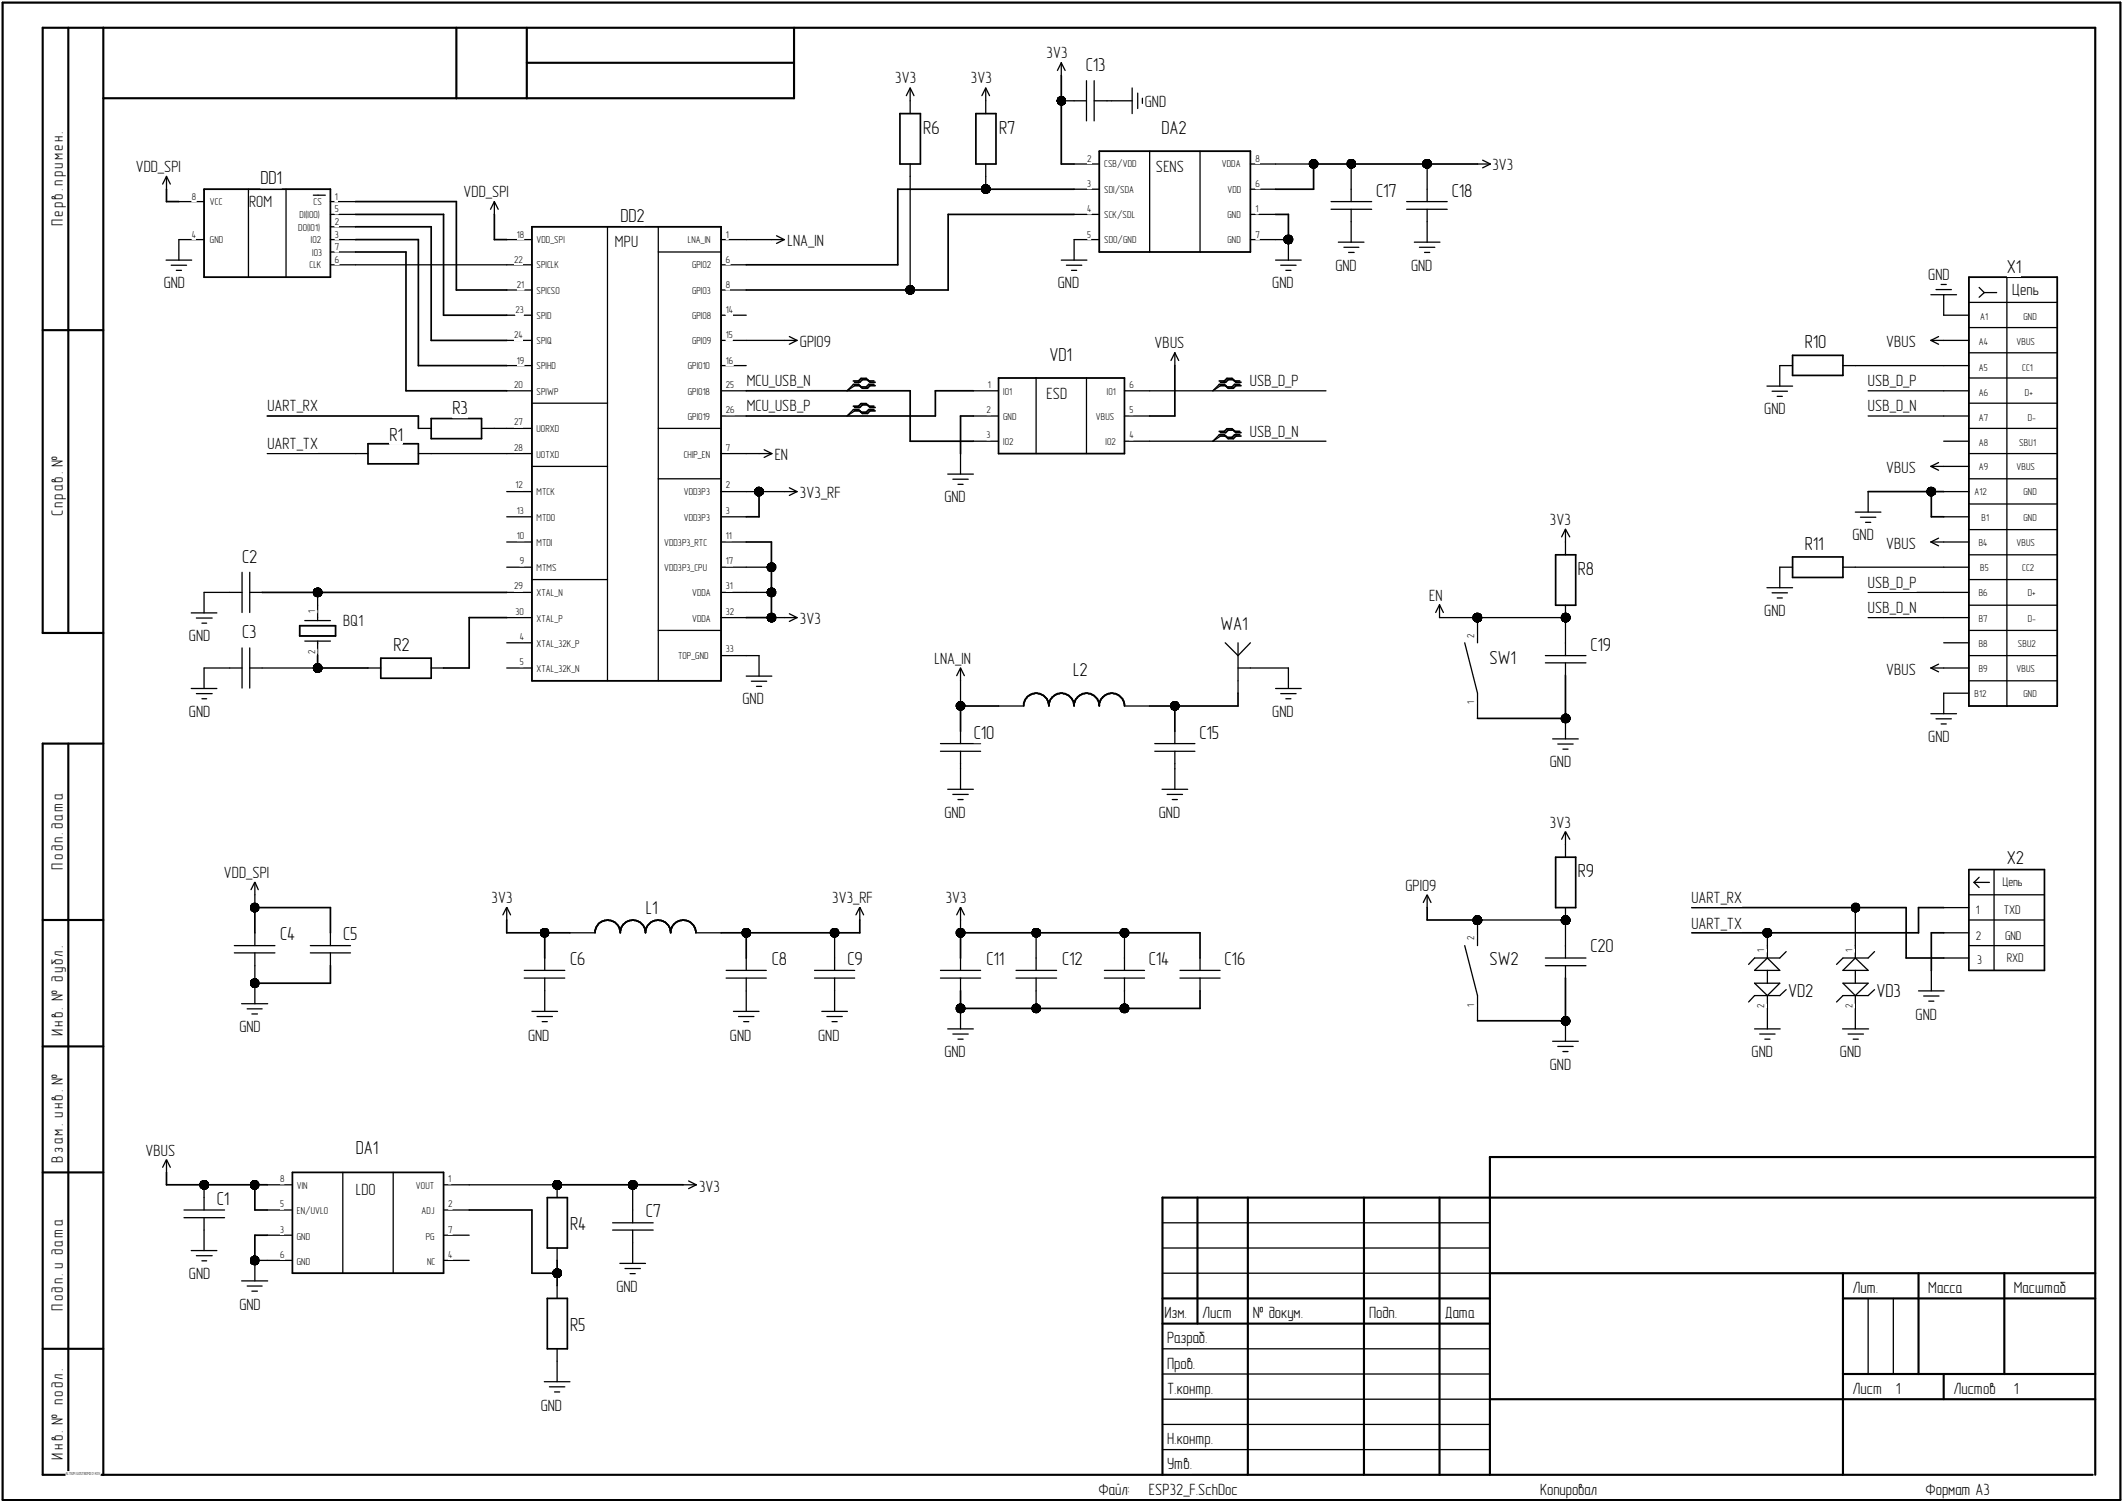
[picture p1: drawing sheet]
<svg xmlns="http://www.w3.org/2000/svg" width="421mm" height="298mm" viewBox="0 0 421 298" stroke-linecap="round" stroke-linejoin="round" font-family="sans-serif">
<defs><g id="words">
<g font-size="3.7">
<text x="215.4" y="14">C13</text>
<text x="183.1" y="26.5">R6</text>
<text x="198.1" y="26.5">R7</text>
<text x="230.4" y="26.5">DA2</text>
<text x="51.6" y="36.5">DD1</text>
<text x="272.9" y="39">C17</text>
<text x="287.9" y="39">C18</text>
<text x="123.1" y="44">DD2</text>
<text x="398" y="54">X1</text>
<text x="208.1" y="71.5">VD1</text>
<text x="358" y="69">R10</text>
<text x="89.7" y="82.1">R3</text>
<text x="77.2" y="87.4">R1</text>
<text x="48" y="111.5">C2</text>
<text x="358" y="109">R11</text>
<text x="312.9" y="114">R8</text>
<text x="242" y="124.9">WA1</text>
<text x="48" y="126.5">C3</text>
<text x="78.1" y="129">R2</text>
<text x="295.4" y="131.5">SW1</text>
<text x="315.4" y="129">C19</text>
<text x="212.9" y="134">L2</text>
<text x="193.1" y="146.6">C10</text>
<text x="237.9" y="146.6">C15</text>
<text x="312.9" y="173.8">R9</text>
<text x="398" y="171.3">X2</text>
<text x="128.1" y="181.3">L1</text>
<text x="55.5" y="186.3">C4</text>
<text x="68" y="186.3">C5</text>
<text x="113.1" y="191.3">C6</text>
<text x="153.1" y="191.3">C8</text>
<text x="168.1" y="191.3">C9</text>
<text x="195.6" y="191.3">C11</text>
<text x="210.6" y="191.3">C12</text>
<text x="227.9" y="191.3">C14</text>
<text x="242.9" y="191.3">C16</text>
<text x="295.4" y="191.3">SW2</text>
<text x="315.4" y="188.8">C20</text>
<text x="354.6" y="197.7">VD2</text>
<text x="372.1" y="197.7">VD3</text>
<text x="70.5" y="228.8">DA1</text>
<text x="43" y="238.8">C1</text>
<text x="113.1" y="243.8">R4</text>
<text x="128.1" y="241.3">C7</text>
<text x="113.1" y="263.8">R5</text>
</g>
<g font-size="3.2">
<text x="207.6" y="11.5">3V3</text>
<text x="177.6" y="16.5">3V3</text>
<text x="192.6" y="16.5">3V3</text>
<text x="227" y="21.3">GND</text>
<text x="12.5" y="29.9" transform="rotate(-90 12.5 29.9)">е</text>
<text x="12.5" y="28.2" transform="rotate(-90 12.5 28.2)">н</text>
<text x="12.5" y="26.5" transform="rotate(-90 12.5 26.5)">.</text>
<text x="12.5" y="35.1" transform="rotate(-90 12.5 35.1)">р</text>
<text x="12.5" y="33.5" transform="rotate(-90 12.5 33.5)">и</text>
<text x="12.5" y="31.8" transform="rotate(-90 12.5 31.8)">м</text>
<text x="26.9" y="34">VDD_SPI</text>
<text x="229.3" y="34">SENS</text>
<text x="296" y="33.8">3V3</text>
<text x="12.5" y="41.3" transform="rotate(-90 12.5 41.3)">р</text>
<text x="12.5" y="39.6" transform="rotate(-90 12.5 39.6)">в</text>
<text x="12.5" y="37.9" transform="rotate(-90 12.5 37.9)">.</text>
<text x="12.5" y="36.8" transform="rotate(-90 12.5 36.8)">п</text>
<text x="49.4" y="41">ROM</text>
<text x="91.9" y="39">VDD_SPI</text>
<text x="12.5" y="44.9" transform="rotate(-90 12.5 44.9)">П</text>
<text x="12.5" y="42.9" transform="rotate(-90 12.5 42.9)">е</text>
<text x="122" y="49">MPU</text>
<text x="156.2" y="48.8">LNA_IN</text>
<text x="264.8" y="53.8">GND</text>
<text x="279.9" y="53.8">GND</text>
<text x="32.5" y="57.1">GND</text>
<text x="209.8" y="57.1">GND</text>
<text x="252.3" y="57.1">GND</text>
<text x="382.4" y="55.4">GND</text>
<text x="399.1" y="58.5">Цепь</text>
<text x="158.7" y="68.8">GPIO9</text>
<text x="229" y="69">VBUS</text>
<text x="374.1" y="68.8">VBUS</text>
<text x="148.1" y="76.5">MCU_USB_N</text>
<text x="247.9" y="76.5">USB_D_P</text>
<text x="370.5" y="76.5">USB_D_P</text>
<text x="53" y="81.5">UART_RX</text>
<text x="148.1" y="81.5">MCU_USB_P</text>
<text x="207.6" y="79">ESD</text>
<text x="349.9" y="82.1">GND</text>
<text x="370.5" y="81.5">USB_D_N</text>
<text x="53" y="89">UART_TX</text>
<text x="247.9" y="86.5">USB_D_N</text>
<text x="12.5" y="95.7" transform="rotate(-90 12.5 95.7)">в</text>
<text x="12.5" y="94" transform="rotate(-90 12.5 94)">.</text>
<text x="12.5" y="92.7" transform="rotate(-90 12.5 92.7)">№</text>
<text x="153.7" y="91.3">EN</text>
<text x="374.1" y="93.8">VBUS</text>
<text x="12.5" y="100.7" transform="rotate(-90 12.5 100.7)">п</text>
<text x="12.5" y="99" transform="rotate(-90 12.5 99)">р</text>
<text x="12.5" y="97.4" transform="rotate(-90 12.5 97.4)">а</text>
<text x="158.7" y="98.8">3V3_RF</text>
<text x="187.3" y="99.6">GND</text>
<text x="12.5" y="102.4" transform="rotate(-90 12.5 102.4)">С</text>
<text x="307.4" y="104">3V3</text>
<text x="367.4" y="107.1">GND</text>
<text x="374.1" y="108.8">VBUS</text>
<text x="283.5" y="119">EN</text>
<text x="370.5" y="116.5">USB_D_P</text>
<text x="68" y="124">BQ1</text>
<text x="158.7" y="123.8">3V3</text>
<text x="349.9" y="122.1">GND</text>
<text x="370.5" y="121.5">USB_D_N</text>
<text x="37.5" y="127.1">GND</text>
<text x="185.3" y="131.5">LNA_IN</text>
<text x="374.1" y="133.8">VBUS</text>
<text x="37.5" y="142.1">GND</text>
<text x="147.3" y="139.6">GND</text>
<text x="252.3" y="142.1">GND</text>
<text x="382.4" y="147.1">GND</text>
<text x="307.4" y="152.1">GND</text>
<text x="12.5" y="161" transform="rotate(-90 12.5 161)">т</text>
<text x="12.5" y="158.5" transform="rotate(-90 12.5 158.5)">а</text>
<text x="12.5" y="167.1" transform="rotate(-90 12.5 167.1)">п</text>
<text x="12.5" y="165.4" transform="rotate(-90 12.5 165.4)">.</text>
<text x="12.5" y="164.3" transform="rotate(-90 12.5 164.3)">д</text>
<text x="12.5" y="162.7" transform="rotate(-90 12.5 162.7)">а</text>
<text x="187.3" y="162.1">GND</text>
<text x="229.8" y="162.1">GND</text>
<text x="307.4" y="164.1">3V3</text>
<text x="12.5" y="172.4" transform="rotate(-90 12.5 172.4)">П</text>
<text x="12.5" y="170.4" transform="rotate(-90 12.5 170.4)">о</text>
<text x="12.5" y="168.8" transform="rotate(-90 12.5 168.8)">д</text>
<text x="44.4" y="174.1">VDD_SPI</text>
<text x="97.5" y="179.1">3V3</text>
<text x="165.1" y="179.1">3V3_RF</text>
<text x="187.6" y="179.1">3V3</text>
<text x="278.7" y="176.6">GPIO9</text>
<text x="335.4" y="179.1">UART_RX</text>
<text x="335.4" y="184.1">UART_TX</text>
<text x="12.5" y="191.3" transform="rotate(-90 12.5 191.3)">б</text>
<text x="12.5" y="189.6" transform="rotate(-90 12.5 189.6)">л</text>
<text x="12.5" y="187.9" transform="rotate(-90 12.5 187.9)">.</text>
<text x="12.5" y="194.6" transform="rotate(-90 12.5 194.6)">д</text>
<text x="12.5" y="192.9" transform="rotate(-90 12.5 192.9)">у</text>
<text x="12.5" y="203.5" transform="rotate(-90 12.5 203.5)">н</text>
<text x="12.5" y="201.8" transform="rotate(-90 12.5 201.8)">в</text>
<text x="12.5" y="200.2" transform="rotate(-90 12.5 200.2)">.</text>
<text x="12.5" y="198.5" transform="rotate(-90 12.5 198.5)">№</text>
<text x="379.9" y="202.1">GND</text>
<text x="12.5" y="205.5" transform="rotate(-90 12.5 205.5)">И</text>
<text x="47.5" y="204.6">GND</text>
<text x="104.7" y="206.3">GND</text>
<text x="144.8" y="206.3">GND</text>
<text x="162.3" y="206.3">GND</text>
<text x="187.3" y="209.6">GND</text>
<text x="347.4" y="209.6">GND</text>
<text x="364.9" y="209.6">GND</text>
<text x="12.5" y="215.2" transform="rotate(-90 12.5 215.2)">№</text>
<text x="307.4" y="212.1">GND</text>
<text x="12.5" y="221.6" transform="rotate(-90 12.5 221.6)">и</text>
<text x="12.5" y="219.9" transform="rotate(-90 12.5 219.9)">н</text>
<text x="12.5" y="218.2" transform="rotate(-90 12.5 218.2)">в</text>
<text x="12.5" y="216.6" transform="rotate(-90 12.5 216.6)">.</text>
<text x="12.5" y="226.8" transform="rotate(-90 12.5 226.8)">а</text>
<text x="12.5" y="225.2" transform="rotate(-90 12.5 225.2)">м</text>
<text x="12.5" y="223.2" transform="rotate(-90 12.5 223.2)">.</text>
<text x="12.5" y="230.5" transform="rotate(-90 12.5 230.5)">В</text>
<text x="12.5" y="228.5" transform="rotate(-90 12.5 228.5)">з</text>
<text x="28.9" y="229.1">VBUS</text>
<text x="70.5" y="236.8">LDO</text>
<text x="138.6" y="236.3">3V3</text>
<text x="12.5" y="245.5" transform="rotate(-90 12.5 245.5)">т</text>
<text x="12.5" y="243" transform="rotate(-90 12.5 243)">а</text>
<text x="12.5" y="251.6" transform="rotate(-90 12.5 251.6)">и</text>
<text x="12.5" y="248.8" transform="rotate(-90 12.5 248.8)">д</text>
<text x="12.5" y="247.1" transform="rotate(-90 12.5 247.1)">а</text>
<text x="12.5" y="258" transform="rotate(-90 12.5 258)">о</text>
<text x="12.5" y="256.3" transform="rotate(-90 12.5 256.3)">д</text>
<text x="12.5" y="254.6" transform="rotate(-90 12.5 254.6)">п</text>
<text x="12.5" y="253" transform="rotate(-90 12.5 253)">.</text>
<text x="37.5" y="253.5">GND</text>
<text x="122.2" y="256">GND</text>
<text x="367.4" y="256.3">Лит.</text>
<text x="382.4" y="256.3">Масса</text>
<text x="399.4" y="256.3">Масштаб</text>
<text x="12.5" y="259.9" transform="rotate(-90 12.5 259.9)">П</text>
<text x="47.5" y="259.6">GND</text>
<text x="230.9" y="261.3">Изм.</text>
<text x="238.4" y="261.3">Лист</text>
<text x="248.4" y="261.3">№ докум.</text>
<text x="271.5" y="261.3">Подп.</text>
<text x="286.5" y="261.3">Дата</text>
<text x="231.5" y="266.3">Разраб.</text>
<text x="12.5" y="275.2" transform="rotate(-90 12.5 275.2)">д</text>
<text x="12.5" y="273.5" transform="rotate(-90 12.5 273.5)">л</text>
<text x="12.5" y="271.9" transform="rotate(-90 12.5 271.9)">.</text>
<text x="231.5" y="271.3">Пров.</text>
<text x="12.5" y="278.5" transform="rotate(-90 12.5 278.5)">п</text>
<text x="12.5" y="276.9" transform="rotate(-90 12.5 276.9)">о</text>
<text x="107.2" y="279.6">GND</text>
<text x="231.5" y="276.3">Т.контр.</text>
<text x="367.4" y="276.3">Лист</text>
<text x="376" y="276.3">1</text>
<text x="387.4" y="276.3">Листов</text>
<text x="399.4" y="276.3">1</text>
<text x="12.5" y="287.4" transform="rotate(-90 12.5 287.4)">н</text>
<text x="12.5" y="285.7" transform="rotate(-90 12.5 285.7)">в</text>
<text x="12.5" y="284.1" transform="rotate(-90 12.5 284.1)">.</text>
<text x="12.5" y="282.4" transform="rotate(-90 12.5 282.4)">№</text>
<text x="231.5" y="286.3">Н.контр.</text>
<text x="12.5" y="289.4" transform="rotate(-90 12.5 289.4)">И</text>
<text x="231.5" y="291.3">Утв.</text>
<text x="217.9" y="296.3">Файл:</text>
<text x="227.9" y="296.3">ESP32_F.SchDoc</text>
<text x="305.4" y="296.3">Копировал</text>
<text x="381.9" y="296.3">Формат А3</text>
</g>
<g font-size="2.5">
<text x="397.2" y="175.7">Цепь</text>
<text x="391.9" y="181.3">1</text>
<text x="397.4" y="181.3">TXD</text>
<text x="391.9" y="186.3">2</text>
<text x="392.1" y="191">3</text>
<text x="397.7" y="186.3">GND</text>
<text x="398" y="190.7">RXD</text>
</g>
<g font-size="2">
<text x="215.6" y="32.1">2</text>
<text x="219" y="33.2">CSB/VDD</text>
<text x="242.3" y="33.2">VDDA</text>
<text x="249" y="32.1">8</text>
<text x="38" y="39.6">8</text>
<text x="41.6" y="40.7">VCC</text>
<text x="62.2" y="40.7">CS</text>
<text x="66.4" y="39.6">1</text>
<text x="215.6" y="37.1">3</text>
<text x="219" y="38.2">SDI/SDA</text>
<text x="243.4" y="38.2">VDD</text>
<text x="249" y="37.1">6</text>
<text x="38" y="47.1">4</text>
<text x="59.1" y="45.7">DO(IO1)</text>
<text x="59.4" y="43.2">DI(IO0)</text>
<text x="66.4" y="44.6">2</text>
<text x="66.4" y="47.1">3</text>
<text x="66.4" y="42.1">5</text>
<text x="102.5" y="47.1">18</text>
<text x="143.9" y="47.1">1</text>
<text x="215.6" y="42.1">4</text>
<text x="215.6" y="47.1">5</text>
<text x="219" y="43.2">SCK/SDL</text>
<text x="243.4" y="43.2">GND</text>
<text x="249" y="42.1">1</text>
<text x="249" y="47.1">7</text>
<text x="41.6" y="48.2">GND</text>
<text x="61.4" y="53.2">CLK</text>
<text x="61.7" y="48.2">IO2</text>
<text x="61.9" y="50.7">IO3</text>
<text x="66.4" y="52.1">6</text>
<text x="66.4" y="49.6">7</text>
<text x="102" y="52.1">22</text>
<text x="106.4" y="48.2">VDD_SPI</text>
<text x="106.4" y="53.2">SPICLK</text>
<text x="136.4" y="48.2">LNA_IN</text>
<text x="137.3" y="53.2">GPIO2</text>
<text x="143.9" y="52.1">6</text>
<text x="219" y="48.2">SDO/GND</text>
<text x="243.4" y="48.2">GND</text>
<text x="102.5" y="57.1">21</text>
<text x="106.4" y="58.2">SPICS0</text>
<text x="137.3" y="58.2">GPIO3</text>
<text x="143.9" y="57.1">8</text>
<text x="102.2" y="62.1">23</text>
<text x="106.4" y="63.2">SPID</text>
<text x="137.3" y="63.2">GPIO8</text>
<text x="143.9" y="62.1">14</text>
<text x="392.7" y="63.5">A1</text>
<text x="401.3" y="63.5">GND</text>
<text x="102" y="67.1">24</text>
<text x="106.4" y="68.2">SPIQ</text>
<text x="137.3" y="68.2">GPIO9</text>
<text x="143.9" y="67.1">15</text>
<text x="392.4" y="68.5">A4</text>
<text x="399.9" y="68.5">VBUS</text>
<text x="102" y="76.8">20</text>
<text x="102.5" y="72.1">19</text>
<text x="106.4" y="73.2">SPIHD</text>
<text x="136.4" y="73.2">GPIO10</text>
<text x="143.9" y="72.1">16</text>
<text x="143.9" y="76.8">25</text>
<text x="195.9" y="76.8">1</text>
<text x="224" y="76.8">6</text>
<text x="392.4" y="73.5">A5</text>
<text x="401" y="73.5">CC1</text>
<text x="106.4" y="78.2">SPIWP</text>
<text x="136.4" y="78.2">GPIO18</text>
<text x="136.4" y="83.2">GPIO19</text>
<text x="143.9" y="81.8">26</text>
<text x="195.6" y="81.8">2</text>
<text x="199" y="78.2">IO1</text>
<text x="199" y="83.2">GND</text>
<text x="217.3" y="83.2">VBUS</text>
<text x="219.5" y="78.2">IO1</text>
<text x="224" y="81.8">5</text>
<text x="392.4" y="78.5">A6</text>
<text x="392.4" y="83.5">A7</text>
<text x="401.6" y="78.5">D+</text>
<text x="402.2" y="83.5">D-</text>
<text x="102" y="84.3">27</text>
<text x="102" y="89.3">28</text>
<text x="106.4" y="85.7">U0RXD</text>
<text x="143.9" y="89.3">7</text>
<text x="195.6" y="86.8">3</text>
<text x="199" y="88.2">IO2</text>
<text x="219.3" y="88.2">IO2</text>
<text x="224" y="86.8">4</text>
<text x="392.4" y="88.5">A8</text>
<text x="400.5" y="88.5">SBU1</text>
<text x="106.4" y="90.7">U0TXD</text>
<text x="135.6" y="90.7">CHIP_EN</text>
<text x="392.4" y="93.2">A9</text>
<text x="399.9" y="93.2">VBUS</text>
<text x="102.2" y="96.8">12</text>
<text x="102.5" y="101.8">13</text>
<text x="106.4" y="98.2">MTCK</text>
<text x="135.6" y="98.2">VDD3P3</text>
<text x="143.9" y="96.8">2</text>
<text x="143.9" y="101.8">3</text>
<text x="391.6" y="98.2">A12</text>
<text x="401.3" y="98.2">GND</text>
<text x="102.5" y="106.8">10</text>
<text x="106.4" y="103.2">MTDO</text>
<text x="135.6" y="103.2">VDD3P3</text>
<text x="143.9" y="106.8">11</text>
<text x="393" y="103.2">B1</text>
<text x="401.3" y="103.2">GND</text>
<text x="103.1" y="111.8">9</text>
<text x="106.4" y="113.2">MTMS</text>
<text x="106.4" y="108.2">MTDI</text>
<text x="131.7" y="108.2">VDD3P3_RTC</text>
<text x="131.7" y="113.2">VDD3P3_CPU</text>
<text x="143.9" y="111.8">17</text>
<text x="392.4" y="108.2">B4</text>
<text x="392.7" y="113.2">B5</text>
<text x="399.9" y="108.2">VBUS</text>
<text x="401" y="113.2">CC2</text>
<text x="102" y="116.8">29</text>
<text x="106.4" y="118.2">XTAL_N</text>
<text x="137.3" y="118.2">VDDA</text>
<text x="143.9" y="116.8">31</text>
<text x="392.4" y="118.2">B6</text>
<text x="402.2" y="118.2">D+</text>
<text x="62.5" y="121.5" transform="rotate(-90 62.5 121.5)">1</text>
<text x="102.2" y="121.8">30</text>
<text x="106.4" y="123.2">XTAL_P</text>
<text x="137.3" y="123.2">VDDA</text>
<text x="143.9" y="121.8">32</text>
<text x="392.4" y="123.2">B7</text>
<text x="402.2" y="123.2">D-</text>
<text x="62.5" y="129.6" transform="rotate(-90 62.5 129.6)">2</text>
<text x="103.1" y="126.8">4</text>
<text x="103.1" y="131.8">5</text>
<text x="106.4" y="128.2">XTAL_32K_P</text>
<text x="134.5" y="130.7">TOP_GND</text>
<text x="143.9" y="129.3">33</text>
<text x="292.4" y="126.5" transform="rotate(-90 292.4 126.5)">2</text>
<text x="392.4" y="128.2">B8</text>
<text x="400.2" y="128.2">SBU2</text>
<text x="106.4" y="133.2">XTAL_32K_N</text>
<text x="392.4" y="133.2">B9</text>
<text x="399.9" y="133.2">VBUS</text>
<text x="292.4" y="139.6" transform="rotate(-90 292.4 139.6)">1</text>
<text x="391.6" y="138.2">B12</text>
<text x="401.3" y="138.2">GND</text>
<text x="292.4" y="186.3" transform="rotate(-90 292.4 186.3)">2</text>
<text x="349.9" y="188.8" transform="rotate(-90 349.9 188.8)">1</text>
<text x="367.4" y="188.8" transform="rotate(-90 367.4 188.8)">1</text>
<text x="292.4" y="199.6" transform="rotate(-90 292.4 199.6)">1</text>
<text x="349.9" y="199.9" transform="rotate(-90 349.9 199.9)">2</text>
<text x="367.4" y="199.9" transform="rotate(-90 367.4 199.9)">2</text>
<text x="55.5" y="239.3">5</text>
<text x="55.5" y="234.3">8</text>
<text x="58.9" y="235.7">VIN</text>
<text x="82.5" y="235.7">VOUT</text>
<text x="88.9" y="234.3">1</text>
<text x="88.9" y="239.3">2</text>
<text x="55.5" y="244.3">3</text>
<text x="58.9" y="245.7">GND</text>
<text x="58.9" y="240.7">EN/UVLO</text>
<text x="83.6" y="240.7">ADJ</text>
<text x="84.4" y="245.7">PG</text>
<text x="88.9" y="244.3">7</text>
<text x="55.5" y="249.3">6</text>
<text x="58.9" y="250.7">GND</text>
<text x="84.7" y="250.7">NC</text>
<text x="88.9" y="249.3">4</text>
</g>
<text font-size=".9" x="13" y="292.4">ALTIUM GOSTBOM2.0 KEV</text>
</g></defs>
<g fill="none" stroke="#000" stroke-width=".76">
<path d="M210.1 19.9l.1 .3zM210.2 19.6h.3zM210.2 19.6l-.1 .3zM210.5 19.6h.2zM210.7 19.6l.2 .3zM210.9 19.9l-.2 .3zM195.2 37.4v.3zM195.2 37.7l.3 .1zM195.2 37.2l.3-.2zM195.2 37.2v.2zM195.5 37.8l.2-.1zM195.5 37l.2 .2z"/>
<path d="M195.7 37.2l.2 .2zM195.9 37.4l-.2 .3zM210.2 20.2l.3 .1zM210.5 20.3l.2-.1zM260.1 32.4l.2 .3zM260.3 32.7l.2 .1zM260.3 32.2l.2-.2zM260.3 32.2l-.2 .2zM260.5 32.8l.3-.1zM260.5 32l.3 .2zM260.8 32.2l.1 .2zM260.9 32.4l-.1 .3z"/>
<path d="M267.6 32.4l.1 .3zM267.7 32.7l.3 .1zM267.7 32.2l.3-.2zM267.7 32.2l-.1 .2zM268 32.8l.3-.1zM268 32l.3 .2zM268.3 32.2l.1 .2zM268.4 32.4l-.1 .3zM282.6 32.4l.1 .3zM282.7 32.7l.3 .1zM282.7 32.2l.3-.2zM282.7 32.2l-.1 .2z"/>
<path d="M283 32.8l.3-.1zM283 32l.3 .2zM283.3 32.2l.1 .2zM283.4 32.4l-.1 .3zM180.1 57.4l.2 .3zM180.3 57.7l.2 .1zM180.3 57.1h.2zM180.3 57.1l-.2 .3zM180.5 57.8l.3-.1zM180.5 57.1h.3zM180.8 57.1v.3zM180.8 57.4v.3z"/>
<path d="M255.1 47.4l.2 .3zM255.3 47.7l.2 .1zM255.3 47.2l.2-.2zM255.3 47.2l-.2 .2zM255.5 47.8l.3-.1zM255.5 47l.3 .2zM255.8 47.2l.1 .2zM255.9 47.4l-.1 .3zM150.1 97.5l.1 .2zM150.2 97.7l.3 .1zM150.2 97.1l.3-.1zM150.2 97.1l-.1 .4z"/>
<path d="M150.5 97.8l.3-.1zM150.5 97l.3 .1zM150.8 97.1l.1 .4zM150.9 97.5l-.1 .2zM382.6 97.5l.1 .2zM382.7 97.7l.3 .1zM382.7 97.1l.3-.1zM382.7 97.1l-.1 .4zM383 97.8l.3-.1zM383 97l.3 .1zM383.3 97.1l.1 .4zM383.4 97.5l-.1 .2z"/>
<path d="M62.7 117.4v.3zM62.7 117.7l.3 .1zM62.7 117.2l.3-.2zM62.7 117.2v.2zM63 117.8l.2-.1zM63 117l.2 .2zM63.2 117.2l.2 .2zM63.4 117.4l-.2 .3zM152.7 117.4v.3zM152.7 112.4v.3zM152.7 117.7l.3 .1zM152.7 117.2l.3-.2z"/>
<path d="M152.7 117.2v.2zM152.7 112.7l.3 .1zM152.7 112.2l.3-.2zM152.7 112.2v.2zM153 117.8l.2-.1zM153 117l.2 .2zM153 112.8l.2-.1zM153 112l.2 .2zM153.2 117.2l.2 .2zM153.2 112.2l.2 .2zM153.4 117.4l-.2 .3zM153.4 112.4l-.2 .3z"/>
<path d="M62.7 132.4v.3zM62.7 132.7l.3 .1zM62.7 132.2l.3-.2zM62.7 132.2v.2zM63 132.8l.2-.1zM63 132l.2 .2zM63.2 132.2l.2 .2zM63.4 132.4l-.2 .3zM152.7 122.4v.3zM152.7 122.7l.3 .1zM152.7 122.2l.3-.2zM152.7 122.2v.2z"/>
<path d="M153 122.8l.2-.1zM153 122l.2 .2zM153.2 122.2l.2 .2zM153.4 122.4l-.2 .3zM190.2 140v.2zM190.2 139.6l.3-.1zM190.2 139.6v.4zM190.5 139.5l.3 .1zM190.8 139.6l.1 .4zM190.9 140l-.1 .2zM232.6 140l.1 .2zM232.7 139.6l.3-.1z"/>
<path d="M232.7 139.6l-.1 .4zM233 139.5l.3 .1zM233.3 139.6v.4zM233.3 140v.2zM292.6 122.4l.1 .3zM292.7 122.7l.3 .1zM292.7 122.2l.3-.2zM292.7 122.2l-.1 .2zM293 122.8l.3-.1zM293 122l.3 .2zM293.3 122.2l.1 .2zM293.4 122.4l-.1 .3z"/>
<path d="M310.1 122.4l.1 .3zM310.2 122.7l.3 .1zM310.2 122.2l.3-.2zM310.2 122.2l-.1 .2zM310.5 122.8l.3-.1zM310.5 122l.3 .2zM310.8 122.2l.1 .2zM310.9 122.4l-.1 .3zM190.2 140.2l.3 .1zM190.5 140.3l.3-.1zM232.7 140.2l.3 .1zM233 140.3l.3-.1z"/>
<path d="M310.1 142.4l.1 .3zM310.2 142.7l.3 .1zM310.2 142.2l.3-.1zM310.2 142.2l-.1 .2zM310.5 142.8l.3-.1zM310.5 142.1l.3 .1zM310.8 142.2l.1 .2zM310.9 142.4l-.1 .3zM50.1 179.9l.1 .3zM50.2 179.7l.3-.2zM50.2 179.7l-.1 .2zM50.5 179.5l.3 .2z"/>
<path d="M50.8 179.7l.1 .2zM50.9 179.9l-.1 .3zM367.6 179.9l.1 .3zM367.7 179.7l.3-.2zM367.7 179.7l-.1 .2zM368 179.5l.3 .2zM368.3 179.7l.1 .2zM368.4 179.9l-.1 .3zM50.1 194.9l.1 .3zM50.2 195.2l.3 .1zM50.2 194.6h.3zM50.2 194.6l-.1 .3z"/>
<path d="M50.2 180.2l.3 .1zM50.5 195.3l.3-.1zM50.5 194.6h.3zM50.5 180.3l.3-.1zM50.8 194.6l.1 .3zM50.9 194.9l-.1 .3zM107.6 184.9l.1 .3zM107.7 185.2l.3 .1zM107.7 184.7l.3-.1zM107.7 184.7l-.1 .2zM108 185.3l.3-.1zM108 184.6l.3 .1z"/>
<path d="M108.3 184.7l.1 .2zM108.4 184.9l-.1 .3zM147.7 184.9v.3zM147.7 185.2l.3 .1zM147.7 184.7l.3-.1zM147.7 184.7v.2zM148 185.3l.3-.1zM148 184.6l.3 .1zM148.3 184.7l.1 .2zM148.4 184.9l-.1 .3zM165.1 184.9l.2 .3zM165.3 185.2l.2 .1z"/>
<path d="M165.3 184.7l.2-.1zM165.3 184.7l-.2 .2zM165.5 185.3l.3-.1zM165.5 184.6l.3 .1zM165.8 184.7l.1 .2zM165.9 184.9l-.1 .3zM190.2 199.9v.3zM190.2 184.9v.3zM190.2 199.6h.3zM190.2 199.6v.3zM190.2 185.2l.3 .1zM190.2 184.7l.3-.1z"/>
<path d="M190.2 184.7v.2zM190.5 199.6h.3zM190.5 185.3l.3-.1zM190.5 184.6l.3 .1zM190.8 199.6l.1 .3zM190.8 184.7l.1 .2zM190.9 199.9l-.1 .3zM190.9 184.9l-.1 .3zM205.1 199.9l.1 .3zM205.1 184.9l.1 .3zM205.2 199.6h.3zM205.2 199.6l-.1 .3z"/>
<path d="M205.2 185.2l.3 .1zM205.2 184.7l.3-.1zM205.2 184.7l-.1 .2zM205.5 199.6h.2zM205.5 185.3l.2-.1zM205.5 184.6l.2 .1zM205.7 199.6l.2 .3zM205.7 184.7l.2 .2zM205.9 199.9l-.2 .3zM205.9 184.9l-.2 .3zM222.6 199.9l.2 .3zM222.6 184.9l.2 .3z"/>
<path d="M222.8 199.6h.2zM222.8 199.6l-.2 .3zM222.8 185.2l.2 .1zM222.8 184.7l.2-.1zM222.8 184.7l-.2 .2zM223 199.6h.3zM223 185.3l.3-.1zM223 184.6l.3 .1zM223.3 199.6l.1 .3zM223.3 184.7l.1 .2zM223.4 199.9l-.1 .3zM223.4 184.9l-.1 .3z"/>
<path d="M292.6 182.4l.1 .3zM292.7 182.7l.3 .1zM292.7 182.1l.3-.1zM292.7 182.1l-.1 .3zM293 182.8l.3-.1zM293 182l.3 .1zM293.3 182.1l.1 .3zM293.4 182.4l-.1 .3zM310.1 182.4l.1 .3zM310.2 182.7l.3 .1zM310.2 182.1l.3-.1zM310.2 182.1l-.1 .3z"/>
<path d="M310.5 182.8l.3-.1zM310.5 182l.3 .1zM310.8 182.1l.1 .3zM310.9 182.4l-.1 .3zM350.1 184.9l.2 .3zM350.3 185.2l.2 .1zM350.3 184.7l.2-.1zM350.3 184.7l-.2 .2zM350.5 185.3l.3-.1zM350.5 184.6l.3 .1zM350.8 184.7l.1 .2zM350.9 184.9l-.1 .3z"/>
<path d="M367.7 180.2l.3 .1zM368 180.3l.3-.1zM190.2 200.2l.3 .1zM190.5 200.3l.3-.1zM205.2 200.2l.3 .1zM205.5 200.3l.2-.1zM222.8 200.2l.2 .1zM223 200.3l.3-.1zM310.1 202.4l.1 .3zM310.2 202.7l.3 .1zM310.2 202.2l.3-.2zM310.2 202.2l-.1 .2z"/>
<path d="M310.5 202.8l.3-.1zM310.5 202l.3 .2zM310.8 202.2l.1 .2zM310.9 202.4l-.1 .3zM40.1 234.9l.1 .3zM40.2 235.2l.3 .1zM40.2 234.6l.3-.1zM40.2 234.6l-.1 .3zM40.5 235.3l.3-.1zM40.5 234.5l.3 .1zM40.8 234.6l.1 .3zM40.9 234.9l-.1 .3z"/>
<path d="M50.1 234.9l.1 .3zM50.2 235.2l.3 .1zM50.2 234.6l.3-.1zM50.2 234.6l-.1 .3zM50.5 235.3l.3-.1zM50.5 234.5l.3 .1zM50.8 234.6l.1 .3zM50.9 234.9l-.1 .3zM110.2 234.9v.3zM110.2 235.2l.3 .1zM110.2 234.6l.3-.1zM110.2 234.6v.3z"/>
<path d="M110.5 235.3l.2-.1zM110.5 234.5l.2 .1zM110.7 234.6l.2 .3zM110.9 234.9l-.2 .3zM125.1 234.9l.1 .3zM125.2 235.2l.3 .1zM125.2 234.6l.3-.1zM125.2 234.6l-.1 .3zM125.5 235.3l.2-.1zM125.5 234.5l.2 .1zM125.7 234.6l.2 .3zM125.9 234.9l-.2 .3z"/>
<path d="M50.1 249.9l.1 .3zM50.2 250.2l.3 .1zM50.2 249.7l.3-.2zM50.2 249.7l-.1 .2zM50.5 250.3l.3-.1zM50.5 249.5l.3 .2zM50.8 249.7l.1 .2zM50.9 249.9l-.1 .3zM110.2 252.4v.2zM110.2 252.6l.3 .2zM110.2 252.1h.3zM110.2 252.1v.3z"/>
<path d="M110.5 252.8l.2-.2zM110.5 252.1h.2zM110.7 252.1l.2 .3zM110.9 252.4l-.2 .2z"/>
</g>
<g fill="none" stroke="#000" stroke-width=".2">
<path d="M.5 .5h420zM.5 .5v296.8zM209.7 19.9l.1-.1zM209.7 20h.1M209.7 20.1h.1M209.8 19.6h.1zM209.8 19.7h.1M209.8 19.8h.1M209.9 19.5h.1M209.9 19.6h.1M210 19.4h.1M210 19.5h.1"/>
<path d="M210.1 19.4v-.1zM210.1 19.3h.1M210.3 19.2h.1M210.3 19.2l-.1 .1zM210.4 19.2h.1M210.5 19.2h.1M210.6 19.2h.1M210.7 19.2h.1M210.7 19.3h.1M210.8 19.3h.1M210.9 19.4h.1M210.9 19.3h.1"/>
<path d="M211 19.4l.1 .1zM211.1 19.6h.1M211.1 19.5h.1M211.2 19.6v.1zM211.2 19.6h.1M211.2 19.9h.1M211.2 19.8h.1M211.2 19.7h.1M211.2 20h.1M420.5 .5v296.8zM40.5 37.5h25zM40.5 37.5v17.4z"/>
<path d="M65.5 37.5v17.4zM194.7 37.3h.1M194.7 37.4h.1M194.7 37.5h.1M194.7 37.6h.1M194.7 37.7h.1M194.8 37.7h.1M194.8 37.1h.1M194.8 37.2h.1M194.8 37.3h.1M194.8 37.8h.1M194.8 37.8l.1 .1z"/>
<path d="M194.9 37h.1M194.9 37.1h.1M194.9 37.9l.1 .1zM195 36.9l.1-.1zM195 37h.1M195 38.1h.1M195.1 38.1h.1M195.1 36.8h.1M195.1 38.1l.1 .1zM195.2 36.7h.1M195.2 36.8h.1M195.2 38.2h.1"/>
<path d="M195.3 38.2h.1M195.3 36.7h.1M195.3 38.2l.1 .1zM195.4 36.7h.1M195.5 38.3h.1M195.5 36.7h.1M195.6 38.3h.1M195.6 36.7h.1M195.7 38.3h.1M195.7 36.7h.1M195.7 38.2h.1M195.8 38.2h.1"/>
<path d="M195.8 36.8h.1M195.8 36.7h.1M195.9 36.8l.1 .1zM195.9 38.1l-.1 .1zM196 38.1h.1M196 36.9h.1M196 38h.1M196.1 38h.1M196.1 37l.1 .1zM196.1 36.9h.1M196.1 37.9h.1M196.2 37.9h.1"/>
<path d="M196.2 37.2h.1M196.2 37.1h.1M196.2 37.8h.1M196.3 37.8h.1M196.3 37.4h.1M196.3 37.3h.1M196.3 37.2h.1M196.3 37.7h.1M196.3 37.6h.1M196.3 37.5h.1M209.7 20.1l.1 .1zM209.8 20.2h.1"/>
<path d="M209.8 20.3h.1M209.8 20.3l.1 .1zM209.9 20.5h.1M210 20.5h.1M210 20.6h.1M210.1 20.6h.1M210.1 20.6v.1zM210.2 20.7h.1M210.2 20.7h.1zM210.4 20.7h.1M210.5 20.7h.1M210.6 20.7h.1"/>
<path d="M210.7 20.7h.1M210.8 20.7h.1M210.9 20.7h.1M210.9 20.6h.1M211 20.6h.1M211.1 20.5l-.1 .1zM211.1 20.4h.1M211.2 20.4h.1M211.2 20.3h.1M211.2 20.2h.1M211.2 20.1h.1M218 30h30z"/>
<path d="M218 30v20zM248 30v20zM259.8 32.3h.1M259.8 32.4h.1M259.8 32.5h.1M259.8 32.6h.1M259.8 32.7h.1M259.8 32.7v.1zM259.8 32.1l.1-.1zM259.8 32.2h.1M259.8 32.9h.1M259.9 32.9h.1"/>
<path d="M259.9 32l.1-.1zM259.9 33h.1M260 33h.1M260 33.1h.1M260.1 33.1h.1M260.1 31.8h.1M260.1 31.8l-.1 .1zM260.2 33.1h.1M260.2 31.7h.1M260.2 31.8h.1M260.2 33.2h.1M260.3 33.2h.1"/>
<path d="M260.3 31.7h.1M260.3 33.2l.1 .1zM260.4 31.7h.1M260.5 33.3h.1M260.5 31.7h.1M260.6 33.3h.1M260.6 31.7h.1M260.7 31.7h.1M260.7 33.2l-.1 .1zM260.8 33.2h.1M260.8 31.7h.1M260.9 33.2h.1"/>
<path d="M260.9 31.8h.1M260.9 31.7h.1M260.9 33.1h.1M260.9 31.9h.1M260.9 33h.1M261 33h.1M261 31.9l.1 .1zM261.1 33h.1M261.1 32.1h.1M261.1 32h.1M261.1 32.9h.1M261.2 32.3h.1"/>
<path d="M261.2 32.2h.1M261.2 32.1h.1M261.2 32.9h-.1zM261.2 32.8h.1M261.2 32.7h.1M261.3 32.7h.1M261.3 32.4h.1M261.3 32.3h.1M261.3 32.6h.1M261.3 32.5h.1M267.2 32.4l.1-.1zM267.2 32.5h.1"/>
<path d="M267.2 32.6h.1M267.3 32.6h.1M267.3 32.1h.1M267.3 32.2h.1M267.3 32.3h.1M267.3 32.7h.1M267.3 32.8h.1M267.3 32.9h.1M267.4 32.9h.1M267.4 32h.1M267.4 32.1h.1M267.4 32.9l.1 .1z"/>
<path d="M267.5 31.9h.1M267.5 32h.1M267.5 33h.1M267.5 31.8h.1M267.5 33.1h.1M267.6 33.1h.1M267.6 31.7h.1M267.6 31.8h.1M267.6 33.2h.1M267.7 33.2h.1M267.7 31.7h.1M267.8 33.2h.1"/>
<path d="M267.8 31.7h.1M267.9 33.2h.1M267.9 31.7h.1M267.9 33.3h.1M268 33.3h.1M268 31.7h.1M268.1 33.3h.1M268.1 31.7h.1M268.1 33.2h.1M268.2 33.2h.1M268.2 31.7h.1M268.3 33.2h.1"/>
<path d="M268.3 31.7l.1 .1zM268.4 31.8h.1M268.4 33.1l-.1 .1zM268.5 33.1h.1M268.5 31.9h.1M268.5 31.8h.1M268.5 33h.1M268.6 33h.1M268.6 32h.1M268.6 31.9h.1M268.6 32.9h.1M268.6 32.1l.1 .1z"/>
<path d="M268.7 32.9h.1M268.7 32.4h.1M268.7 32.3h.1M268.7 32.2h.1M268.7 32.8h.1M268.7 32.7h.1M268.7 32.6h.1M268.7 32.5h.1M282.3 32.2l.1-.1zM282.3 32.3h.1M282.3 32.4h.1M282.3 32.5h.1"/>
<path d="M282.3 32.6h.1M282.3 32.7h.1M282.3 32.8h.1M282.3 32.9h.1M282.4 32.9h.1M282.4 32h.1M282.4 32.1h.1M282.4 31.9h.1M282.4 33h.1M282.5 33h.1M282.5 31.9l.1-.1zM282.5 33.1h.1"/>
<path d="M282.6 33.1h.1M282.6 31.8l.1-.1zM282.6 33.1l.1 .1zM282.7 31.7h.1M282.8 33.2h.1M282.8 31.7h.1M282.9 33.2h.1M282.9 31.7h.1M282.9 33.3h.1M283 33.3h.1M283 31.7h.1M283.1 33.3h.1"/>
<path d="M283.1 31.7h.1M283.2 31.7h.1M283.2 33.2l-.1 .1zM283.3 33.2h.1M283.3 31.7h.1M283.4 33.2h.1M283.4 31.8h.1M283.4 31.7h.1M283.4 33.1h.1M283.5 33.1h.1M283.5 31.9h.1M283.5 31.8h.1"/>
<path d="M283.5 33h.1M283.5 32h.1M283.6 32.1h.1M283.6 32h.1M283.6 32.9l-.1 .1zM283.6 32.9h.1M283.7 32.9h.1M283.7 32.3l.1 .1zM283.7 32.3h.1M283.7 32.2h.1M283.7 32.1h.1M283.7 32.8h.1"/>
<path d="M283.7 32.7h.1M283.7 32.6h.1M283.8 32.6h.1M283.8 32.4h.1M283.8 32.5h.1M40.5 54.9h25zM105.5 45h37.5zM105.5 45v90zM143 45v90zM179.7 57.2h.1M179.7 57.3h.1M179.7 57.4h.1"/>
<path d="M179.7 57.5h.1M179.7 57.6h.1M179.7 57.7h.1M179.7 57.7h.1zM179.8 57.1l.1-.1zM179.8 57.1h.1M179.8 57.2h.1M179.8 57.8h.1M179.8 57.9h.1M179.9 57.9h.1M179.9 57l.1-.1zM179.9 58h.1"/>
<path d="M180 58h.1M180 56.9h.1M180 58.1h.1M180.1 58.1h.1M180.1 56.8h.1M180.1 56.9h.1M180.1 58.1l.1 .1zM180.3 58.2h.1M180.3 56.7h.1M180.3 56.7l-.1 .1zM180.3 58.2l.1 .1zM180.4 56.7h.1"/>
<path d="M180.5 58.3h.1M180.5 56.7h.1M180.6 58.3h.1M180.6 56.7h.1M180.7 58.3h.1M180.7 56.7h.1M180.7 58.2h.1M180.8 58.2h.1M180.8 56.7h.1M180.8 56.8h.1M180.9 56.9h.1M180.9 56.8h.1"/>
<path d="M180.9 58.1l-.1 .1zM181 58.1h.1M181 56.9l.1 .1zM181 58h.1M181.1 58h.1M181.1 57.1h.1M181.1 57h.1M181.1 57.9h.1M181.2 57.2l.1 .1zM181.2 57.1h.1M181.2 57.8l-.1 .1zM181.2 57.7h.1"/>
<path d="M181.3 57.7h.1M181.3 57.4h.1M181.3 57.3h.1M181.3 57.6h.1M181.3 57.5h.1M218 50h30zM254.8 47.2h.1M254.8 47.3h.1M254.8 47.4h.1M254.8 47.5h.1M254.8 47.6h.1M254.8 47.7h.1"/>
<path d="M254.8 47.8h.1M254.8 47.9h.1M254.9 47.9h.1M254.9 47l.1-.1zM254.9 47l-.1 .1zM254.9 48h.1M255 48h.1M255 46.9l.1-.1zM255 48.1h.1M255.1 48.1h.1M255.1 46.8h.1M255.1 48.1l.1 .1z"/>
<path d="M255.2 46.7h.1M255.2 46.8h.1M255.3 48.2h.1M255.3 46.7h.1M255.4 48.2h.1M255.4 46.7h.1M255.4 48.2v.1zM255.5 48.3h.1M255.5 46.7h.1M255.6 48.3h.1M255.6 46.7h.1M255.6 48.2h.1"/>
<path d="M255.7 48.2h.1M255.7 46.7h.1M255.8 48.2h.1M255.8 46.7h.1M255.9 48.2h.1M255.9 46.8h.1M255.9 46.7h.1M255.9 46.8l.1 .1zM255.9 48.1v.1zM256 48.1h.1M256 47h.1M256 46.9h.1"/>
<path d="M256 48h.1M256.1 47.1h.1M256.1 47h.1M256.1 47.9l-.1 .1zM256.1 47.9l.1-.1zM256.2 47.2h.1M256.2 47.1h.1M256.2 47.8h.1M256.2 47.7h.1M256.3 47.7h.1M256.3 47.4h.1M256.3 47.3h.1"/>
<path d="M256.3 47.2h.1M256.3 47.6h.1M256.3 47.5h.1M390.5 54.9h17.5zM390.5 54.9v85.1zM408 54.9v85.1zM198 74.9h25zM198 74.9v15zM223 74.9v15zM149.8 97.1h.1M149.8 97.2h.1M149.8 97.3h.1"/>
<path d="M149.8 97.4h.1M149.8 97.5h.1M149.8 97.6h.1M149.8 97.7h.1M149.8 97.8h.1M149.9 97.8h.1M149.9 97h.1M149.9 97.1h.1M149.9 97.9h.1M149.9 96.9h.1zM149.9 98h.1M150 98h.1"/>
<path d="M150 96.9h.1M150.1 98h.1M150.1 96.8h.1M150.1 96.9h.1M150.1 98.1h.1M150.2 98.1h.1M150.2 96.8h.1M150.3 98.1h.1M150.3 96.7h.1M150.3 96.8h.1M150.3 98.2h.1M150.4 98.2h.1"/>
<path d="M150.4 96.7h.1M150.5 98.2h.1M150.5 96.7h.1M150.6 98.2h.1M150.6 96.7h.1M150.7 98.2h.1M150.7 96.7l.1 .1zM150.8 96.8h.1M150.8 98.1l-.1 .1zM150.9 98.1h.1M150.9 96.8l.1 .1zM151 96.9h.1"/>
<path d="M151 98l-.1 .1zM151 98h.1M151.1 98h.1M151.1 97h.1M151.1 96.9h.1M151.1 97.9h.1M151.2 97.9h.1M151.2 97.2l.1 .1zM151.2 97.1h.1M151.2 97h.1M151.2 97.8h.1M151.2 97.7h.1"/>
<path d="M151.3 97.4h.1M151.3 97.3h.1M151.3 97.6l-.1 .1zM151.3 97.5h.1M198 89.9h25zM382.3 97.2l.1-.1zM382.3 97.3h.1M382.3 97.4h.1M382.3 97.5h.1M382.3 97.6h.1M382.3 97.7h.1M382.4 97.7h.1"/>
<path d="M382.4 97h.1M382.4 97.1h.1M382.4 97.8h.1M382.4 97.9h.1M382.4 96.9h.1zM382.4 98h.1M382.5 98h.1M382.5 96.9h.1M382.6 98h.1M382.6 96.8h.1M382.6 96.9h.1M382.6 98.1h.1"/>
<path d="M382.7 98.1h.1M382.7 96.8h.1M382.8 98.1h.1M382.8 96.7h.1M382.8 96.8h.1M382.8 98.2h.1M382.9 98.2h.1M382.9 96.7h.1M383 98.2h.1M383 96.7h.1M383.1 98.2h.1M383.1 96.7h.1"/>
<path d="M383.2 98.2h.1M383.2 96.7l.1 .1zM383.3 96.8h.1M383.3 98.1l-.1 .1zM383.4 98.1h.1M383.4 96.8l.1 .1zM383.5 96.9h.1M383.5 98l-.1 .1zM383.5 98h.1M383.6 98h.1M383.6 97h.1M383.6 96.9h.1"/>
<path d="M383.6 97.9h.1M383.7 97.9h.1M383.7 97.2l.1 .1zM383.7 97.1h.1M383.7 97h.1M383.7 97.8h.1M383.7 97.7h.1M383.8 97.4h.1M383.8 97.3h.1M383.8 97.6l-.1 .1zM383.8 97.5h.1M62.2 117.3l.1-.1z"/>
<path d="M62.2 117.3h.1M62.2 117.4h.1M62.2 117.5h.1M62.2 117.6h.1M62.2 117.6l.1 .1zM62.3 117h.1M62.3 117.1h.1M62.3 117.2h.1M62.3 117.8h.1M62.3 117.9h.1M62.4 117.9h.1M62.4 116.9h.1"/>
<path d="M62.4 117h.1M62.5 117.9h.1M62.5 116.8h.1M62.5 116.9h.1M62.5 118h.1M62.6 118h.1M62.6 116.8h.1M62.6 118.1h.1M62.7 118.1h.1M62.7 116.8h.1M62.7 116.8l.1-.1zM62.7 118.1l.1 .1z"/>
<path d="M62.8 116.7h.1M62.9 118.2h.1M62.9 116.7h.1M63 118.2h.1M63 116.7h.1M63.1 118.2h.1M63.1 116.7h.1M63.2 118.2h.1M63.2 116.7h.1M63.2 116.8h.1M63.2 118.1h.1M63.3 118.1h.1"/>
<path d="M63.3 116.8h.1M63.4 118.1h.1M63.4 116.8h.1M63.4 118h.1M63.5 118h.1M63.5 116.8l.1 .1zM63.6 117h.1M63.6 116.9h.1M63.6 117.9l-.1 .1zM63.6 117.9h.1M63.7 117.9h.1M63.7 117.2h.1"/>
<path d="M63.7 117.1h.1M63.7 117h.1M63.7 117.8h.1M63.7 117.7h.1M63.8 117.7h.1M63.8 117.3h.1M63.8 117.2h.1M63.8 117.6h.1M63.8 117.5h.1M63.8 117.4h.1M152.2 112.3l.1-.1zM152.2 112.4h.1"/>
<path d="M152.2 112.5h.1M152.2 112.6h.1M152.2 112.6l.1 .1zM152.2 117.3h.1M152.2 117.4h.1M152.2 117.5h.1M152.2 117.6h.1M152.2 117.6l.1 .1zM152.3 112h.1M152.3 112.1h.1M152.3 112.2h.1M152.3 112.8h.1"/>
<path d="M152.3 112.9h.1M152.4 112.9h.1M152.3 117h.1M152.3 117.1h.1M152.3 117.2h.1M152.3 117.2l-.1 .1zM152.3 117.8h.1M152.3 117.9h.1M152.4 117.9h.1M152.4 111.9h.1M152.4 112h.1M152.5 112.9h.1"/>
<path d="M152.4 116.9h.1M152.4 117h.1M152.5 117.9h.1M152.5 111.8h.1M152.5 111.9h.1M152.5 113h.1M152.6 113h.1M152.5 116.8h.1M152.5 116.9h.1M152.5 118h.1M152.6 118h.1M152.6 113.1h.1"/>
<path d="M152.7 113.1h.1M152.6 116.8h.1zM152.6 118l.1 .1zM152.7 111.8h.1M152.7 111.8h-.1zM152.7 116.8h.1M152.7 118.1h.1M152.7 113.1l.1 .1zM152.7 118.1l.1 .1zM152.8 111.7h.1M152.8 111.8h.1M152.9 113.2h.1"/>
<path d="M152.8 116.7h.1M152.8 116.7l-.1 .1zM152.9 118.2h.1M152.9 111.7h.1M153 113.2h.1M152.9 116.7h.1M153 118.2h.1M153 111.7h.1M153.1 113.2h.1M153 116.7h.1M153.1 118.2h.1M153.1 111.7h.1"/>
<path d="M153.2 113.2h.1M153.1 116.7h.1M153.2 118.2h.1M153.2 111.7h.1M153.2 116.7h.1M153.2 111.8h.1M153.2 113.1h.1M153.3 113.1h.1M153.2 116.8h.1M153.2 118.1h.1M153.3 118.1h.1M153.3 111.8h.1"/>
<path d="M153.4 113.1h.1M153.3 116.8h.1M153.4 118.1h.1M153.4 111.8h.1M153.4 113.1l.1-.1zM153.4 116.8h.1M153.4 118h.1M153.5 118h.1M153.5 111.8l.1 .1zM153.5 116.8l.1 .1zM153.6 112h.1M153.6 111.9h.1"/>
<path d="M153.6 112.9l-.1 .1zM153.6 112.9h.1M153.7 112.9h.1M153.6 117h.1M153.6 116.9h.1M153.6 117.9l-.1 .1zM153.6 117.9h.1M153.7 117.9h.1M153.7 112.1h.1M153.7 112h.1M153.7 112.8h.1M153.7 117.1l.1 .1z"/>
<path d="M153.7 117h.1M153.7 117.8h.1M153.8 112.4h.1M153.8 112.3h.1M153.8 112.2h.1M153.8 112.1h.1M153.8 112.7l-.1 .1zM153.8 112.6h.1M153.8 112.5h.1M153.8 117.3h.1M153.8 117.2h.1M153.8 117.7l-.1 .1z"/>
<path d="M153.8 117.6h.1M153.8 117.5h.1M153.8 117.4h.1M59.4 124h7.1zM59.4 126.1h7.1zM59.4 124v2.1zM62.2 132.2h.1M62.2 132.3h.1M62.2 132.4h.1M62.2 132.5h.1M62.2 132.6h.1M62.2 132.6l.1 .1z"/>
<path d="M62.3 132h.1M62.3 132.1h.1M62.3 132.2h.1M62.3 132.8h.1M62.4 132.8h.1M62.4 131.9h.1M62.4 132h.1M62.4 132.9h.1M62.5 132.9h.1M62.5 131.8h.1M62.5 131.9h.1M62.5 133h.1"/>
<path d="M62.6 133h.1M62.6 131.7h.1M62.6 131.8h.1M62.6 133.1h.1M62.7 133.1h.1M62.7 131.7h.1M62.7 133.1v.1zM62.8 133.2h.1M62.8 131.7h.1M62.9 133.2h.1M62.9 131.7h.1M63 133.2h.1"/>
<path d="M63 131.7h.1M63.1 133.2h.1M63.1 131.7h.1M63.2 133.2h.1M63.2 131.7h.1M63.3 133.2h.1M63.3 131.7h.1M63.3 133.1h.1M63.4 133.1h.1M63.4 131.8h.1M63.4 131.7h.1M63.4 133.1l.1-.1z"/>
<path d="M63.5 131.8l.1 .1zM63.6 133h.1M63.6 132h.1M63.6 131.9h.1M63.6 132.9h.1M63.7 132.2h.1M63.7 132.1h.1M63.7 132h.1M63.7 132.8l-.1 .1zM63.7 132.8h.1M63.7 132.8l.1-.1zM63.8 132.3h.1"/>
<path d="M63.8 132.2h.1M63.8 132.6h.1M63.8 132.5h.1M63.8 132.4h.1M66.5 124v2.1zM105.5 135h37.5zM152.2 122.3l.1-.1zM152.2 122.3h.1M152.2 122.4h.1M152.2 122.5h.1M152.2 122.6h.1M152.2 122.6l.1 .1z"/>
<path d="M152.3 122h.1M152.3 122.1h.1M152.3 122.2h.1M152.3 122.8h.1M152.3 122.9h.1M152.4 122.9h.1M152.4 121.9h.1M152.4 122h.1M152.5 122.9h.1M152.5 121.8h.1M152.5 121.9h.1M152.5 123h.1"/>
<path d="M152.6 123h.1M152.6 121.8h.1zM152.6 123l.1 .1zM152.7 121.8h.1M152.7 123.1h.1M152.7 121.8l.1-.1zM152.7 123.1l.1 .1zM152.8 121.7h.1M152.9 123.2h.1M152.9 121.7h.1M153 123.2h.1M153 121.7h.1"/>
<path d="M153.1 123.2h.1M153.1 121.7h.1M153.2 123.2h.1M153.2 121.7h.1M153.2 121.8h.1M153.2 123.1h.1M153.3 123.1h.1M153.3 121.8h.1M153.4 123.1h.1M153.4 121.8h.1M153.4 123h.1M153.5 123h.1"/>
<path d="M153.5 121.8l.1 .1zM153.6 122h.1M153.6 121.9h.1M153.6 122.9l-.1 .1zM153.6 122.9h.1M153.7 122.9h.1M153.7 122.1l.1 .1zM153.7 122h.1M153.7 122.8h.1M153.8 122.8h.1M153.8 122.3h.1M153.8 122.2h.1"/>
<path d="M153.8 122.7h.1M153.8 122.6h.1M153.8 122.5h.1M153.8 122.4h.1M189.7 139.7h.1M189.7 139.8h.1M189.7 139.9h.1M189.7 140h.1M189.8 139.5h.1M189.8 139.6h.1M189.8 139.7h.1M189.9 139.4h.1z"/>
<path d="M189.9 139.5h.1M190.1 139.3h.1M190.1 139.3l-.1 .1zM190.2 139.3v-.1zM190.2 139.2h.1M190.3 139.2h.1M190.4 139.2h.1M190.5 139.2h.1M190.6 139.2h.1M190.7 139.2h.1M190.8 139.2h.1M190.8 139.3h.1"/>
<path d="M190.9 139.3l.1 .1zM191 139.4h.1zM191.1 139.5h.1M191.1 139.4h.1M191.2 139.7h.1M191.2 139.6h.1M191.2 139.5h.1M191.3 139.9h.1M191.3 139.8h.1M191.3 139.7h.1M191.3 140h.1M232.2 139.7h.1"/>
<path d="M232.2 139.8h.1M232.2 139.9h.1M232.2 140h.1M232.3 139.5h.1M232.3 139.6h.1M232.3 139.7h.1M232.4 139.4h.1zM232.4 139.5h.1M232.5 139.4l.1-.1zM232.6 139.3h.1M232.7 139.3v-.1zM232.7 139.2h.1"/>
<path d="M232.8 139.2h.1M232.9 139.2h.1M233 139.2h.1M233.1 139.2h.1M233.2 139.2h.1M233.3 139.2h.1M233.3 139.3h.1M233.4 139.3l.1 .1zM233.5 139.4h.1zM233.6 139.4l.1 .1zM233.7 139.7h.1M233.7 139.6h.1"/>
<path d="M233.7 139.5h.1M233.8 139.9h.1M233.8 139.8h.1M233.8 139.7h.1M233.8 140h.1M292.3 122.1h.1M292.3 122.2h.1M292.3 122.3h.1M292.3 122.4h.1M292.3 122.5h.1M292.3 122.6h.1M292.3 122.7h.1"/>
<path d="M292.3 122.8h.1M292.4 122.8h.1M292.4 122v-.1zM292.4 122.1h.1M292.4 122.9h.1M292.4 121.9l.1-.1zM292.4 122.9l.1 .1zM292.5 121.8h.1M292.6 123h.1M292.6 121.8h.1M292.6 123.1h.1M292.7 123.1h.1"/>
<path d="M292.7 121.8h.1M292.8 123.1h.1M292.8 121.7h.1M292.8 121.8h.1M292.8 123.2h.1M292.9 123.2h.1M292.9 121.7h.1M293 123.2h.1M293 121.7h.1M293.1 123.2h.1M293.1 121.7h.1M293.2 123.2h.1"/>
<path d="M293.2 121.7l.1 .1zM293.2 123.2l.1-.1zM293.3 121.8h.1M293.4 123.1h.1M293.4 121.8h.1zM293.5 121.8h.1M293.5 123l-.1 .1zM293.5 123h.1M293.5 121.9h.1M293.5 122.9h.1M293.6 122.9h.1M293.6 122l.1 .1z"/>
<path d="M293.6 121.9h.1M293.7 122.3h.1zM293.7 122.2h.1M293.7 122.1h.1M293.7 122.8l-.1 .1zM293.7 122.7h.1M293.7 122.6h.1M293.8 122.3h.1M293.8 122.5l-.1 .1zM293.8 122.4h.1M309.7 122.3h.1zM309.7 122.4h.1"/>
<path d="M309.7 122.5h.1M309.7 122.5l.1 .1zM309.8 122.1l.1-.1zM309.8 122.2h.1M309.8 122.3h.1M309.8 122.7h.1M309.8 122.8h.1M309.8 122.8l.1 .1zM309.9 122l.1-.1zM309.9 122.9h.1zM310 121.8h.1M310 121.9h.1"/>
<path d="M310 123h.1M310 121.8h.1zM310 123l.1 .1zM310.1 121.8h.1M310.2 123.1h.1M310.2 121.8l.1-.1zM310.2 123.1l.1 .1zM310.3 121.7h.1M310.4 123.2h.1M310.4 121.7h.1M310.5 123.2h.1M310.5 121.7h.1"/>
<path d="M310.6 123.2h.1M310.6 121.7h.1M310.7 123.2h.1M310.7 121.7l.1 .1zM310.7 123.2l.1-.1zM310.8 121.8h.1M310.9 123.1h.1M310.9 121.8h.1M310.9 123h.1M311 123h.1M311 121.8l.1 .1zM311.1 121.9v.1z"/>
<path d="M311.1 122.9l-.1 .1zM311.1 122.9h.1M311.1 122.1h.1M311.1 122h.1M311.1 122.8h.1M311.2 122.8h.1M311.2 122.3h.1M311.2 122.2h.1M311.2 122.1h.1M311.2 122.7h.1M311.2 122.6h.1M311.2 122.5h.1"/>
<path d="M311.3 122.5h.1M311.3 122.3h.1M311.3 122.4h.1M390.5 140h17.5zM189.7 140.1h.1M189.7 140.1l.1 .1zM189.8 140.3h.1M189.8 140.3l.1 .1zM189.9 140.5h.1M190 140.5h.1M190.1 140.5h.1M190.1 140.5l.1 .1z"/>
<path d="M190.2 140.6h.1M190.3 140.6h.1M190.3 140.6l.1 .1zM190.5 140.7h.1M190.6 140.7h.1M190.6 140.7l.1-.1zM190.8 140.6h.1M190.9 140.5l-.1 .1zM191 140.5h.1M191.1 140.5h.1M191.1 140.4h.1M191.2 140.3l-.1 .1z"/>
<path d="M191.2 140.2h.1M191.3 140.1l-.1 .1zM232.2 140.1h.1M232.3 140.1h.1M232.3 140.2h.1M232.3 140.3h.1M232.3 140.3l.1 .1zM232.4 140.5h.1M232.5 140.5h.1M232.6 140.5h.1M232.6 140.5l.1 .1zM232.7 140.6h.1"/>
<path d="M232.8 140.6h.1M232.8 140.6l.1 .1zM233 140.7h.1M233.1 140.7h.1M233.2 140.7h.1M233.2 140.6h.1M233.3 140.6h.1M233.4 140.5l-.1 .1zM233.5 140.5h.1M233.6 140.5h.1M233.6 140.4h.1M233.7 140.4h.1"/>
<path d="M233.7 140.3h.1M233.7 140.2h.1M233.8 140.1l-.1 .1zM309.7 142.3l.1-.1zM309.7 142.4h.1M309.7 142.5h.1M309.7 142.6h.1M309.8 142.6h.1M309.8 142.1l.1-.1zM309.8 142.2h.1M309.8 142.7h.1M309.8 142.7l.1 .1z"/>
<path d="M309.9 142l.1-.1zM309.9 142.9h.1M310 142.9h.1M310 143h.1M310 141.8l.1-.1zM310 141.8v.1zM310 143.1h.1M310.1 143.1h.1M310.1 141.7h.1M310.2 143.1h.1M310.2 143.2h.1M310.3 143.2h.1"/>
<path d="M310.3 141.6h.1M310.3 141.6l-.1 .1zM310.4 143.2h.1M310.4 141.6h.1M310.5 143.2h.1M310.5 141.6h.1M310.6 143.2h.1M310.6 141.6h.1M310.7 143.2h.1M310.7 141.6l.1 .1zM310.8 143.2h.1M310.8 141.7h.1"/>
<path d="M310.8 143.1h.1M310.9 143.1h.1M310.9 141.8h.1M310.9 141.7h.1M311 141.9h.1M311 141.8h.1M311 143l-.1 .1zM311.1 141.9v.1zM311.1 142.9l-.1 .1zM311.1 142.9h.1M311.1 142.1h.1M311.1 142h.1"/>
<path d="M311.1 142.8h.1M311.1 142.7h.1M311.2 142.7h.1M311.2 142.3h.1M311.2 142.2h.1M311.2 142.1h.1M311.2 142.6h.1M311.3 142.3h.1M311.3 142.5l-.1 .1zM311.3 142.4h.1M49.8 179.6h.1M49.8 179.7h.1"/>
<path d="M49.8 179.8h.1M49.8 179.9h.1M49.8 180h.1M49.9 179.5l.1-.1zM49.9 179.6h.1M50 179.3h.1M50 179.4h.1M50.1 179.2h.1M50.1 179.3h.1M50.2 179.2h.1M50.3 179.2h.1M50.4 179.2h.1"/>
<path d="M50.5 179.2h.1M50.6 179.2h.1M50.7 179.2h.1M50.8 179.2h.1zM50.9 179.2l.1 .1zM51 179.3h.1M51.1 179.4v.1zM51.1 179.3h.1M51.1 179.6h.1M51.1 179.5h.1M51.2 179.8h.1M51.2 179.7h.1"/>
<path d="M51.2 179.6h.1M51.2 179.9h.1M367.3 179.6h.1M367.3 179.7h.1M367.3 179.8h.1M367.3 179.9h.1M367.3 180h.1M367.4 179.5l.1-.1zM367.4 179.6h.1M367.5 179.4v-.1zM367.5 179.3h.1M367.6 179.2h.1"/>
<path d="M367.6 179.3h.1M367.7 179.2h.1M367.8 179.2h.1M367.9 179.2h.1M368 179.2h.1M368.1 179.2h.1M368.2 179.2h.1M368.3 179.2h.1M368.4 179.2l.1 .1zM368.5 179.3h.1M368.6 179.4v.1zM368.6 179.3h.1"/>
<path d="M368.6 179.6h.1M368.6 179.5h.1M368.7 179.8h.1M368.7 179.7h.1M368.7 179.6h.1M368.7 179.9h.1M49.8 194.6h.1M49.8 194.7h.1M49.8 194.8h.1M49.8 194.9h.1M49.8 195h.1M49.8 195.1h.1"/>
<path d="M49.8 195.2h.1M49.9 195.2h.1M49.8 180.1h.1M49.8 180.2h.1M49.8 180.3h.1M49.9 180.3h.1M49.9 194.6h.1M49.9 195.3h.1M49.9 195.3l.1 .1zM49.9 180.3l.1 .1zM50 194.3h.1M50 194.4h.1"/>
<path d="M50 194.4l-.1 .1zM50 195.5h.1M50 180.4v.1zM50.1 195.5h.1M50.1 180.5h.1M50.1 194.2h.1M50.1 194.3h.1M50.1 195.6h.1M50.2 195.6h.1M50.1 180.6h.1M50.2 180.6h.1M50.2 194.2l.1-.1z"/>
<path d="M50.3 195.6h.1M50.3 180.6h.1M50.3 194.1h.1M50.3 195.7h.1M50.4 195.7h.1M50.3 180.7h.1M50.4 180.7h.1M50.4 194.1h.1M50.5 195.7h.1M50.5 180.7h.1M50.5 194.1h.1M50.6 195.7h.1"/>
<path d="M50.6 180.7h.1M50.6 194.1h.1M50.7 195.7h.1M50.7 180.7h.1M50.7 194.1h.1M50.8 194.2h.1M50.8 194.1h.1M50.8 195.6l-.1 .1zM50.9 195.6h.1M50.8 180.6l-.1 .1zM50.9 180.6h.1M50.9 194.2l.1 .1z"/>
<path d="M51 194.3h.1M51 195.5l-.1 .1zM51.1 195.5h.1M51 180.5l-.1 .1zM51.1 194.4v.1zM51.1 194.3h.1M51.1 195.4h.1M51.1 180.4l-.1 .1zM51.1 194.6h.1M51.1 194.5h.1M51.1 195.3v.1zM51.1 195.2h.1"/>
<path d="M51.2 195.2h.1M51.1 180.3v.1zM51.1 180.3h.1M51.2 180.3h.1M51.2 194.8h.1M51.2 194.7h.1M51.2 194.6h.1M51.2 195.1h.1M51.2 195h.1M51.2 194.9h.1M51.2 180.2h.1M51.2 180.1h.1"/>
<path d="M51.2 180h.1M107.3 184.6h.1M107.3 184.7h.1M107.3 184.8h.1M107.3 184.9h.1M107.3 185h.1M107.3 185.1h.1M107.3 185.2h.1M107.3 185.2l.1 .1zM107.4 184.4h.1M107.4 184.5h.1M107.4 184.6h.1"/>
<path d="M107.4 185.3h.1M107.4 185.3v.1zM107.4 184.4l.1-.1zM107.4 185.4l.1 .1zM107.5 184.3l.1-.1zM107.6 185.5h.1M107.6 184.2h.1M107.6 185.6h.1M107.7 185.6h.1M107.7 184.2h.1M107.8 185.6h.1M107.8 184.1h.1"/>
<path d="M107.8 184.2h.1M107.8 185.7h.1M107.9 185.7h.1M107.9 184.1h.1M108 185.7h.1M108 184.1h.1M108.1 185.7h.1M108.1 184.1h.1M108.2 185.7h.1M108.2 184.1l.1 .1zM108.2 185.7l.1-.1zM108.3 184.2h.1"/>
<path d="M108.4 185.6h.1M108.4 184.2h.1M108.5 184.3h.1M108.5 184.2h.1M108.5 185.5l-.1 .1zM108.5 185.5h.1M108.5 184.4h.1M108.5 185.4h.1M108.6 185.4h.1M108.6 184.5l.1 .1zM108.6 184.4h.1M108.6 185.3h.1"/>
<path d="M108.7 184.7l.1 .1zM108.7 184.7h.1M108.7 184.6h.1M108.7 185.3h-.1zM108.7 185.2h.1M108.7 185.1h.1M108.8 184.8h.1M108.8 185l-.1 .1zM108.8 184.9h.1M147.2 184.7h.1zM147.2 184.8h.1M147.2 184.9h.1"/>
<path d="M147.2 185h.1M147.2 185.1h.1M147.2 185.1l.1 .1zM147.3 184.5h.1M147.3 184.6h.1M147.3 184.7h.1M147.3 185.3h.1M147.4 185.3h.1M147.4 184.4h.1M147.4 184.5h.1M147.4 185.4h.1M147.5 185.4h.1"/>
<path d="M147.5 184.3h.1M147.5 184.4h.1M147.5 185.5h.1M147.6 185.5h.1M147.6 184.2h.1M147.6 184.3h.1M147.6 185.6h.1M147.7 185.6h.1M147.7 184.2h.1M147.7 184.1h.1M147.7 185.7h.1M147.8 185.7h.1"/>
<path d="M147.8 184.1h.1M147.9 185.7h.1M147.9 184.1h.1M148 185.7h.1M148 184.1h.1M148.1 185.7h.1M148.1 184.1h.1M148.2 185.7h.1M148.2 184.1h.1M148.3 185.7h.1M148.3 184.2h.1M148.3 184.1h.1"/>
<path d="M148.3 185.6h.1M148.4 185.6h.1M148.4 184.3h.1M148.4 184.2h.1M148.4 185.5h.1M148.5 185.5h.1M148.5 184.3l.1 .1zM148.6 184.4l.1 .1zM148.6 185.4l-.1 .1zM148.6 185.3h.1M148.7 185.3h.1M148.7 184.6h.1"/>
<path d="M148.7 184.5h.1M148.8 184.8h.1M148.8 184.7h.1M148.8 184.6h.1M148.8 185.2l-.1 .1zM148.8 185.1h.1M148.8 185h.1M148.8 184.9h.1M164.8 184.7v-.1zM164.8 184.7h.1M164.8 184.8h.1M164.8 184.9h.1"/>
<path d="M164.8 185h.1M164.8 185.1h.1M164.8 185.2h.1M164.8 184.5l.1-.1zM164.8 184.6h.1M164.8 185.3h.1M164.9 185.3h.1M164.9 184.4l.1-.1zM164.9 185.4h.1M164.9 185.4l.1 .1zM165 184.3l.1-.1zM165.1 185.5h.1"/>
<path d="M165.1 184.2h.1M165.1 185.6h.1M165.2 185.6h.1M165.2 184.2h.1M165.3 185.6h.1M165.3 184.1h.1M165.3 184.2h.1M165.3 185.7h.1M165.4 185.7h.1M165.4 184.1h.1M165.5 185.7h.1M165.5 184.1h.1"/>
<path d="M165.6 185.7h.1M165.6 184.1h.1M165.7 185.7h.1M165.7 184.1l.1 .1zM165.8 184.2h.1M165.8 185.6l-.1 .1zM165.9 185.6h.1M165.9 184.2h.1M165.9 184.3h.1M165.9 185.5h.1M166 185.5h.1M166 184.4h.1"/>
<path d="M166 184.3h.1M166 185.4h.1M166.1 185.4h.1M166.1 184.5h.1M166.1 184.4h.1M166.1 185.3h.1M166.2 185.3h.1M166.2 184.7h.1zM166.2 184.6h.1M166.2 184.5h.1M166.2 185.2h.1M166.3 184.8h.1"/>
<path d="M166.3 184.7h.1M166.3 185.1l-.1 .1zM166.3 185h.1M166.3 184.9h.1M189.7 199.6h.1M189.7 199.7h.1M189.7 199.8h.1M189.7 199.9h.1M189.7 200h.1M189.7 200.1h.1M189.7 184.7h.1M189.7 184.8h.1"/>
<path d="M189.7 184.9h.1M189.7 185h.1M189.7 185.1h.1M189.7 185.2h.1M189.8 185.2h.1M189.8 199.5h.1M189.8 199.6h.1M189.8 184.5h.1M189.8 184.6h.1M189.8 184.7h.1M189.8 185.3h.1M189.9 185.3h.1"/>
<path d="M189.9 199.4h.1M189.9 199.5h.1M189.9 184.4h.1M189.9 184.5h.1M189.9 185.4h.1M190 185.4h.1M190 199.3h.1M190 199.4h.1M190 184.3h.1M190 184.4h.1M190 185.5h.1M190.1 185.5h.1"/>
<path d="M190.1 199.2h.1M190.1 199.3h.1M190.1 184.2h.1M190.1 184.3h.1M190.1 185.6h.1M190.2 185.6h.1M190.2 199.2h.1M190.2 184.2h.1M190.2 199.1h.1M190.2 184.1h.1M190.2 185.7h.1M190.3 185.7h.1"/>
<path d="M190.3 199.1h.1M190.3 184.1h.1M190.4 185.7h.1M190.4 199.1h.1M190.4 184.1h.1M190.5 185.7h.1M190.5 199.1h.1M190.5 184.1h.1M190.6 185.7h.1M190.6 199.1h.1M190.6 184.1h.1M190.7 185.7h.1"/>
<path d="M190.7 199.1h.1M190.7 184.1h.1M190.8 185.7h.1M190.8 199.2h.1M190.8 199.1h.1M190.8 184.2h.1M190.8 184.1h.1M190.8 185.6h.1M190.9 185.6h.1M190.9 199.3h.1M190.9 199.2h.1M190.9 184.3h.1"/>
<path d="M190.9 184.2h.1M190.9 185.5h.1M191 185.5h.1M191 199.4h.1M191 199.3h.1M191 184.4h.1M191 184.3h.1M191 185.4h.1M191.1 185.4h.1M191.1 199.5h.1M191.1 199.4h.1M191.1 184.5h.1"/>
<path d="M191.1 184.4h.1M191.1 185.3h.1M191.2 185.3h.1M191.2 199.6h.1M191.2 199.5h.1M191.2 184.7h.1M191.2 184.6h.1M191.2 184.5h.1M191.2 185.2h.1M191.3 185.2h.1M191.3 199.8h.1M191.3 199.7h.1"/>
<path d="M191.3 199.6h.1M191.3 200h.1M191.3 199.9h.1M191.3 184.8h.1M191.3 184.7h.1M191.3 185.1h.1M191.3 185h.1M191.3 184.9h.1M204.7 184.8l.1-.1zM204.7 184.9h.1M204.7 185h.1M204.7 185l.1 .1z"/>
<path d="M204.7 199.8l.1-.1zM204.7 199.9h.1M204.7 200h.1M204.7 200l.1 .1zM204.8 184.6l.1-.1zM204.8 184.7h.1M204.8 185.2h.1M204.8 185.3h.1M204.8 185.3h.1zM204.8 199.6h.1M204.8 199.7h.1M204.9 184.4h.1"/>
<path d="M204.9 184.5h.1M204.9 185.4h.1M205 185.4h.1M204.9 199.4h.1M204.9 199.5h.1M204.9 199.5l-.1 .1zM205 184.3h.1M205 184.4h.1M205 185.5h.1M205.1 185.5h.1M205 199.3h.1M205 199.4h.1"/>
<path d="M205.1 184.2h.1M205.1 184.3h.1M205.1 185.5v.1zM205.1 199.3v-.1zM205.2 185.6h.1M205.1 199.2h.1M205.2 184.2l.1-.1zM205.2 185.6l.1 .1zM205.2 199.2l.1-.1zM205.3 184.1h.1M205.4 185.7h.1M205.3 199.1h.1"/>
<path d="M205.4 184.1h.1M205.5 185.7h.1M205.4 199.1h.1M205.5 184.1h.1M205.6 185.7h.1M205.5 199.1h.1M205.6 184.1h.1M205.7 185.7h.1M205.6 199.1h.1M205.7 184.1h.1M205.7 199.1h.1M205.7 184.2h.1"/>
<path d="M205.7 185.6h.1M205.8 185.6h.1M205.7 199.2h.1M205.8 184.2h.1M205.9 185.6h.1M205.8 199.2h.1M205.9 184.2l.1 .1zM205.9 185.5h.1M206 185.5h.1M205.9 199.3h.1M205.9 199.2h.1M206 184.3l.1 .1z"/>
<path d="M206 185.5l.1-.1zM206 199.3l.1 .1zM206.1 184.4h.1M206.1 199.4l.1 .1zM206.2 184.6h.1M206.2 184.5h.1M206.2 184.4h.1M206.2 185.3l-.1 .1zM206.2 185.3h.1M206.2 199.6h.1M206.2 199.5h.1M206.2 184.8h.1"/>
<path d="M206.2 184.7h.1M206.2 185.2h.1M206.2 185.1h.1M206.2 185h.1M206.2 184.9h.1M206.2 199.8h.1M206.2 199.7h.1M206.2 200h.1M206.2 199.9h.1M222.2 184.7h.1M222.2 184.8h.1M222.2 184.9h.1"/>
<path d="M222.2 185h.1M222.2 185.1h.1M222.2 185.2h.1M222.3 185.2h.1M222.2 199.6h.1M222.2 199.7h.1M222.2 199.8h.1M222.2 199.9h.1M222.2 200h.1M222.2 200.1h.1M222.3 184.5h.1M222.3 184.6h.1"/>
<path d="M222.3 184.7h.1M222.3 185.3h.1M222.4 185.3h.1M222.3 199.5h.1M222.3 199.6h.1M222.4 184.4h.1M222.4 184.5h.1M222.4 185.4h.1M222.5 185.4h.1M222.4 199.4h.1M222.4 199.5h.1M222.5 184.3h.1"/>
<path d="M222.5 184.4h.1M222.5 185.5h.1M222.6 185.5h.1M222.5 199.3h.1M222.5 199.4h.1M222.6 184.2h.1M222.6 184.3h.1M222.6 185.6h.1M222.7 185.6h.1M222.6 199.2h.1M222.6 199.3h.1M222.7 184.2h.1"/>
<path d="M222.8 185.6h.1M222.7 199.2h.1M222.8 184.1h.1M222.8 184.2h.1M222.8 185.7h.1M222.8 199.1h.1M222.8 199.2h.1M222.9 185.7h.1M222.9 184.1h.1M223 185.7h.1M222.9 199.1h.1M223 184.1h.1"/>
<path d="M223.1 185.7h.1M223 199.1h.1M223.1 184.1h.1M223.2 185.7h.1M223.1 199.1h.1M223.2 184.1h.1M223.3 185.7h.1M223.2 199.1h.1M223.3 184.2h.1M223.3 184.1h.1M223.3 185.6h.1M223.4 185.6h.1"/>
<path d="M223.3 199.2h.1M223.3 199.1h.1M223.4 184.2h.1M223.4 199.2h.1M223.4 184.3h.1M223.4 185.5h.1M223.5 185.5h.1M223.4 199.3h.1M223.5 184.4h.1M223.5 184.3h.1M223.5 185.4h.1M223.6 185.4h.1"/>
<path d="M223.5 199.4h.1M223.5 199.3h.1M223.6 184.5h.1M223.6 184.4h.1M223.6 185.3h.1M223.7 185.3h.1M223.6 199.5h.1M223.6 199.4h.1M223.7 184.7h.1M223.7 184.6h.1M223.7 184.5h.1M223.7 185.2h.1"/>
<path d="M223.8 185.2h.1M223.7 199.6h.1M223.7 199.5h.1M223.8 184.8h.1M223.8 184.7h.1M223.8 185.1h.1M223.8 185h.1M223.8 184.9h.1M223.8 199.8h.1M223.8 199.7h.1M223.8 199.6h.1M223.8 200h.1"/>
<path d="M223.8 199.9h.1M292.3 182.1l.1-.1zM292.3 182.2h.1M292.3 182.3h.1M292.3 182.4h.1M292.3 182.5h.1M292.3 182.6h.1M292.3 182.7h.1M292.3 182.7l.1 .1zM292.4 181.9h.1M292.4 182h.1M292.4 182.9h.1"/>
<path d="M292.4 183h.1M292.5 183h.1M292.5 181.8h.1M292.5 181.9h.1M292.6 183h.1M292.6 181.7h.1M292.6 181.8h.1M292.6 183l.1 .1zM292.7 181.7h.1M292.8 183.1h.1M292.8 181.7h.1M292.9 183.1h.1"/>
<path d="M292.9 181.7v-.1zM292.9 181.6h.1M293 183.1h.1M293 181.6h.1M293.1 183.1h.1M293.1 181.7h.1M293.1 181.6h.1M293.2 183.1h.1M293.2 181.7h.1M293.3 183.1h.1M293.3 181.7h.1M293.4 183.1h.1"/>
<path d="M293.4 181.8h.1M293.4 181.7h.1M293.4 183h.1M293.5 183h.1M293.5 181.8v.1zM293.5 181.9h.1zM293.5 182.9h.1M293.6 182.9h.1M293.6 182h.1M293.6 181.9h.1M293.6 182.8h.1M293.7 182.8h.1"/>
<path d="M293.7 182.3h.1M293.7 182.2h.1M293.7 182.1h.1M293.7 182h.1M293.7 182.7h.1M293.7 182.6h.1M293.7 182.5h.1M293.8 182.5h.1M293.8 182.3h.1M293.8 182.4h.1M309.7 182.3h.1M309.7 182.4h.1"/>
<path d="M309.7 182.5h.1M309.8 182.5h.1M309.8 182h.1M309.8 182.1h.1M309.8 182.2h.1M309.8 182.3h.1M309.8 182.6h.1M309.8 182.7h.1M309.8 182.8h.1M309.9 182.8h.1M309.9 181.9h.1M309.9 182h.1"/>
<path d="M309.9 182.9h.1M310 182.9h.1M310 181.9v-.1zM310 181.9h.1M310 183h.1M310 181.8h.1M310.1 183h.1M310.1 181.7h.1M310.1 181.8h.1M310.1 183l.1 .1zM310.2 181.7h.1M310.3 183.1h.1"/>
<path d="M310.3 181.7h.1M310.4 183.1h.1M310.4 181.6h.1M310.4 181.7h.1M310.5 183.1h.1M310.5 181.6h.1M310.6 183.1h.1M310.6 181.6v.1zM310.6 181.7h.1M310.7 183.1h.1M310.7 181.7h.1M310.8 183.1h.1"/>
<path d="M310.8 181.7h.1M310.9 181.8h.1M310.9 181.7h.1M310.9 183l-.1 .1zM311 183h.1M311 181.9h.1M311 181.8h.1M311.1 183h.1M311.1 181.9h.1M311.1 182.9h.1M311.1 182l.1 .1zM311.1 182.8h.1"/>
<path d="M311.2 182.3l.1 .1zM311.2 182.2h.1M311.2 182.1h.1M311.2 182.7l-.1 .1zM311.2 182.6h.1M311.2 182.5h.1M311.3 182.5h-.1zM311.3 182.4h.1M349.8 184.6h.1M349.8 184.7h.1M349.8 184.8h.1M349.8 184.9h.1"/>
<path d="M349.8 185h.1M349.8 185.1h.1M349.8 185.2h.1M349.8 185.2v.1zM349.8 185.3h.1M349.9 185.3h.1M349.9 184.4l.1-.1zM349.9 184.4l-.1 .1zM349.9 185.4h.1M349.9 185.4l.1 .1zM350 184.3l.1-.1zM350.1 185.5h.1"/>
<path d="M350.1 184.2h.1M350.1 185.6h.1M350.2 185.6h.1M350.2 184.2h.1M350.3 185.6h.1M350.3 184.1h.1M350.3 184.2h.1M350.3 185.7h.1M350.4 185.7h.1M350.4 184.1h.1M350.5 185.7h.1M350.5 184.1h.1"/>
<path d="M350.6 185.7h.1M350.6 184.1h.1M350.7 185.7h.1M350.7 184.1l.1 .1zM350.7 185.7l.1-.1zM350.8 184.2h.1M350.9 185.6h.1M350.9 184.2h.1M350.9 184.3h.1M350.9 185.5h.1M351 185.5h.1M351 184.4h.1"/>
<path d="M351 184.3h.1M351 185.4h.1M351.1 185.4h.1M351.1 184.5h.1M351.1 184.4h.1M351.1 185.3h.1M351.2 185.3h.1M351.2 184.7h.1zM351.2 184.6h.1M351.2 184.5h.1M351.2 185.2h.1M351.3 184.8h.1"/>
<path d="M351.3 184.7h.1M351.3 185.1l-.1 .1zM351.3 185h.1M351.3 184.9h.1M367.3 180.1h.1M367.3 180.2h.1M367.3 180.3h.1M367.4 180.3h.1M367.4 180.3l.1 .1zM367.5 180.4h.1M367.5 180.5h.1M367.6 180.5h.1"/>
<path d="M367.6 180.6h.1M367.7 180.6h.1M367.7 180.6l.1 .1zM367.9 180.7h.1M368 180.7h.1M368.1 180.7h.1M368.2 180.7h.1M368.3 180.6l-.1 .1zM368.4 180.6h.1M368.5 180.5l-.1 .1zM368.6 180.4l-.1 .1zM368.6 180.3v.1z"/>
<path d="M368.6 180.3h.1M368.7 180.3h.1M368.7 180.2h.1M368.7 180.1h.1M368.7 180h.1M189.7 200.2h.1M189.8 200.2h.1M189.8 200.3h.1M189.9 200.3h.1M189.9 200.4h.1M190 200.4h.1M190 200.5h.1"/>
<path d="M190.1 200.5h.1M190.1 200.6h.1M190.2 200.6h.1M190.2 200.7h.1M190.3 200.7h.1M190.4 200.7h.1M190.5 200.7h.1M190.6 200.7h.1M190.7 200.7h.1M190.8 200.7h.1M190.8 200.6h.1M190.9 200.6h.1"/>
<path d="M190.9 200.5h.1M191 200.5h.1M191 200.4h.1M191.1 200.4h.1M191.1 200.3h.1M191.2 200.3h.1M191.2 200.2h.1M191.3 200.2h.1M191.3 200.1h.1M204.8 200.2h.1M204.8 200.2l.1 .1zM204.9 200.4h.1"/>
<path d="M205 200.4h.1M205 200.5h.1M205.1 200.5h.1M205.1 200.5v.1zM205.2 200.6h.1M205.2 200.6l.1 .1zM205.4 200.7h.1M205.5 200.7h.1M205.6 200.7h.1M205.7 200.7h.1M205.7 200.6h.1M205.8 200.6h.1"/>
<path d="M205.9 200.6h.1M205.9 200.5h.1M206 200.5h.1M206.1 200.4l-.1 .1zM206.2 200.3l-.1 .1zM206.2 200.2h.1M206.2 200.1h.1M222.2 200.2h.1M222.3 200.2h.1M222.3 200.3h.1M222.4 200.3h.1M222.4 200.4h.1"/>
<path d="M222.5 200.4h.1M222.5 200.5h.1M222.6 200.5h.1M222.6 200.6h.1M222.7 200.6h.1M222.8 200.6h.1M222.8 200.7h.1M222.9 200.7h.1M223 200.7h.1M223.1 200.7h.1M223.2 200.7h.1M223.3 200.7h.1"/>
<path d="M223.3 200.6h.1M223.4 200.6h.1M223.4 200.5h.1M223.5 200.5h.1M223.5 200.4h.1M223.6 200.4h.1M223.6 200.3h.1M223.7 200.3h.1M223.7 200.2h.1M223.8 200.2h.1M223.8 200.1h.1M309.7 202.3h.1"/>
<path d="M309.7 202.4h.1M309.7 202.5h.1M309.8 202.5h.1M309.8 202h.1M309.8 202.1h.1M309.8 202.2h.1M309.8 202.3h.1M309.8 202.6h.1M309.8 202.7h.1M309.8 202.8h.1M309.9 202.8h.1M309.9 201.9h.1"/>
<path d="M309.9 202h.1M309.9 202.9h.1M310 202.9h.1M310 201.8h.1M310 201.9h.1M310 203h.1M310.1 203h.1M310.1 201.7h.1M310.1 201.8h.1M310.1 203l.1 .1zM310.2 201.7h.1M310.3 203.1h.1"/>
<path d="M310.3 201.7h.1M310.4 203.1h.1M310.4 201.6h.1M310.4 201.7h.1M310.4 203.2h.1M310.5 203.2h.1M310.5 201.6h.1M310.6 203.2h.1M310.6 201.6v.1zM310.6 201.7h.1M310.6 203.1v.1zM310.7 203.1h.1"/>
<path d="M310.7 201.7h.1M310.8 203.1h.1M310.8 201.7h.1M310.9 201.8h.1M310.9 201.7h.1M310.9 203l-.1 .1zM311 203h.1M311 201.8h.1M311 202.9h.1M311.1 202.9h.1M311.1 201.9h.1M311.1 201.8h.1"/>
<path d="M311.1 202l.1 .1zM311.1 202.8h.1M311.2 202.3l.1 .1zM311.2 202.2h.1M311.2 202.1h.1M311.2 202.7l-.1 .1zM311.2 202.6h.1M311.2 202.5h.1M311.3 202.4l-.1 .1zM311.3 202.4h.1M39.7 234.8h.1M39.7 234.9h.1"/>
<path d="M39.7 234.9l.1 .1zM39.8 234.5h.1M39.8 234.6h.1M39.8 234.7h.1M39.8 234.8h.1M39.8 235.1h.1M39.8 235.2h.1M39.8 235.3h.1M39.9 235.3h.1M39.9 234.4h.1M39.9 234.5h.1M39.9 235.4h.1"/>
<path d="M40 235.4h.1M40 234.4h.1M40 235.5h.1M40 234.3h.1M40 235.5h.1zM40.1 234.2h.1M40.1 234.3h.1M40.2 235.5h.1M40.2 234.2h.1M40.2 235.6h.1M40.3 235.6h.1M40.3 234.1h.1"/>
<path d="M40.3 234.2h.1M40.4 235.6h.1M40.4 234.1h.1M40.5 235.6h.1M40.5 234.1h.1M40.6 235.6h.1M40.6 234.1h.1M40.7 235.6h.1M40.7 234.2h.1M40.7 234.1h.1M40.8 235.6h.1M40.8 234.2h.1"/>
<path d="M40.8 235.5h.1M40.9 235.5h.1M40.9 234.3h.1M40.9 234.2h.1M41 234.4h.1M41 234.3h.1M41 235.5h-.1zM41.1 235.5h.1M41.1 234.4h.1M41.1 235.4h.1M41.1 234.5h.1M41.1 235.3h.1"/>
<path d="M41.2 234.8h.1M41.2 234.7h.1M41.2 234.6h.1M41.2 234.5h.1M41.2 235.2l-.1 .1zM41.2 235.1h.1M41.2 235h.1M41.2 234.9h.1M49.8 234.5h.1M49.8 234.6h.1M49.8 234.7h.1M49.8 234.8h.1"/>
<path d="M49.8 234.9h.1M49.8 235h.1M49.8 235.1h.1M49.8 235.2h.1M49.8 235.2l.1 .1zM49.9 234.4h.1zM49.9 234.5h.1M49.9 235.4h.1M50 235.4h.1M50 234.4v-.1zM50 235.5h.1M50 234.3h.1"/>
<path d="M50 235.5h.1zM50.1 234.2h.1M50.1 234.3h.1M50.2 235.5h.1M50.2 234.2h.1M50.2 235.6h.1M50.3 235.6h.1M50.3 234.1h.1M50.3 234.2h.1M50.4 235.6h.1M50.4 234.1h.1M50.5 235.6h.1"/>
<path d="M50.5 234.1h.1M50.6 235.6h.1M50.6 234.1h.1M50.7 235.6h.1M50.7 234.2h.1M50.7 234.1h.1M50.8 235.6h.1M50.8 234.2h.1M50.9 234.2l.1 .1zM50.9 235.5l-.1 .1zM51 235.5h.1M51 234.3l.1 .1z"/>
<path d="M51.1 235.5h.1M51.1 234.4h.1M51.1 235.4h.1M51.1 234.5h.1M51.1 235.3h.1M51.2 234.8h.1M51.2 234.7h.1M51.2 234.6h.1M51.2 234.5h.1M51.2 235.2l-.1 .1zM51.2 235.1h.1M51.2 235h.1"/>
<path d="M51.2 234.9h.1M58 232.4h30zM58 232.4v20zM88 232.4v20zM109.7 234.7h.1M109.7 234.8h.1M109.7 234.9h.1M109.7 235h.1M109.7 235l.1 .1zM109.8 234.5l.1-.1zM109.8 234.6h.1M109.8 234.7h.1"/>
<path d="M109.8 235.2h.1M109.8 235.3h.1M109.9 235.3h.1M109.9 234.4h.1M109.9 235.4h.1M110 235.4h.1M110 234.3h.1M110 234.4h.1M110 235.5h.1M110.1 235.5h.1M110.1 234.2h.1M110.1 234.3h.1"/>
<path d="M110.2 235.5h.1M110.2 234.2h.1M110.2 235.5v.1zM110.2 234.2l.1-.1zM110.3 235.6h.1M110.3 234.1h.1M110.4 235.6h.1M110.4 234.1h.1M110.5 235.6h.1M110.5 234.1h.1M110.6 235.6h.1M110.6 234.1h.1"/>
<path d="M110.7 235.6h.1M110.7 234.1v.1zM110.7 234.2h.1M110.8 235.6h.1M110.8 234.2h.1M110.8 235.5h.1M110.9 235.5h.1M110.9 234.3h.1M110.9 234.2h.1M111 234.4h.1M111 234.3h.1M111 235.5h-.1z"/>
<path d="M111.1 235.5h.1M111.1 234.4h.1M111.1 235.4h.1M111.2 234.5l.1 .1zM111.2 234.4h.1M111.2 235.3l-.1 .1zM111.2 235.2h.1M111.3 235.2h.1M111.3 234.8h.1M111.3 234.7h.1M111.3 234.6h.1M111.3 235.1h.1"/>
<path d="M111.3 235h.1M111.3 234.9h.1M124.7 234.8l.1-.1zM124.7 234.9h.1M124.7 235h.1M124.8 235h.1M124.8 234.5h.1M124.8 234.6h.1M124.8 234.7h.1M124.8 235.1h.1M124.8 235.2h.1M124.8 235.3h.1"/>
<path d="M124.9 235.3h.1M124.9 234.4h.1M124.9 234.5h.1M124.9 235.4h.1M125 235.4h.1M125 235.5h.1M125.1 235.5h.1M125.1 234.3v-.1zM125.1 234.3l-.1 .1zM125.1 234.2h.1M125.2 235.5h.1M125.2 234.2h.1"/>
<path d="M125.2 235.6h.1M125.3 235.6h.1M125.3 234.1h.1M125.3 234.2h.1M125.4 235.6h.1M125.4 234.1h.1M125.5 235.6h.1M125.5 234.1h.1M125.6 235.6h.1M125.6 234.1h.1M125.7 235.6h.1M125.7 234.2h.1"/>
<path d="M125.7 234.1h.1M125.8 235.6h.1M125.8 234.2h.1M125.8 235.5h.1M125.9 235.5h.1M125.9 234.3h.1M125.9 234.2h.1M126 234.4h.1M126 234.3h.1M126 235.5h-.1zM126.1 235.5h.1M126.1 234.4h.1z"/>
<path d="M126.1 235.4h.1M126.2 235.4h.1M126.2 234.5h.1M126.2 234.4h.1M126.2 235.3h.1M126.2 234.8h.1M126.2 234.7h.1M126.2 234.6h.1M126.2 235.2v.1zM126.2 235.1h.1M126.2 235h.1M126.2 234.9h.1"/>
<path d="M49.8 249.5h.1M49.8 249.6h.1M49.8 249.7h.1M49.8 249.8h.1M49.8 249.9h.1M49.8 250h.1M49.8 250.1h.1M49.8 250.2h.1M49.8 250.2l.1 .1zM49.9 249.4l.1-.1zM49.9 249.5h.1M49.9 250.4h.1"/>
<path d="M50 250.4h.1M50 249.3h.1M50 250.4l.1 .1zM50.1 249.2h.1M50.1 249.3h.1M50.2 250.5h.1M50.2 249.2h.1M50.2 250.5l.1 .1zM50.3 249.1h.1M50.3 249.2h.1M50.4 250.6h.1M50.4 249.1h.1"/>
<path d="M50.5 250.6h.1M50.5 249.1h.1M50.6 250.6h.1M50.6 249.1h.1M50.7 250.6h.1M50.7 249.2h.1M50.7 249.1h.1M50.8 250.6h.1M50.8 249.2h.1M50.8 250.5h.1M50.9 250.5h.1M50.9 249.2l.1 .1z"/>
<path d="M51 250.5h.1M51 249.3h.1zM51 250.4h.1M51.1 250.4h.1M51.1 249.3v.1zM51.1 249.5h.1M51.1 249.4h.1M51.1 250.3h.1M51.2 249.8h.1M51.2 249.7h.1M51.2 249.6h.1M51.2 249.5h.1"/>
<path d="M51.2 250.2l-.1 .1zM51.2 250.1h.1M51.2 250h.1M51.2 249.9h.1M58 252.4h30zM109.7 252.1h.1M109.7 252.2h.1M109.7 252.3h.1M109.7 252.4h.1M109.7 252.5h.1M109.7 252.6h.1M109.8 252.6h.1"/>
<path d="M109.8 252h.1M109.8 252.1h.1M109.8 252.7h.1M109.8 252.7l.1 .1zM109.9 251.9h.1M109.9 252h.1M109.9 252.8l.1 .1zM110 251.8h.1M110 251.9h.1M110 253h.1M110.1 253h.1M110.1 251.7h.1"/>
<path d="M110.1 251.8h.1M110.1 253.1h.1M110.2 253.1h.1M110.2 251.7h.1M110.2 251.6h.1M110.2 253.1l.1 .1zM110.3 251.6h.1M110.4 253.2h.1M110.4 251.6h.1M110.5 253.2h.1M110.5 251.6h.1M110.6 253.2h.1"/>
<path d="M110.6 251.6h.1M110.7 253.2h.1M110.7 251.6h.1M110.7 251.6l.1 .1zM110.7 253.1v.1zM110.8 253.1h.1M110.8 251.7h.1M110.9 253.1h.1M110.9 251.7l.1 .1zM110.9 253h.1M111 253h.1M111 251.8h.1"/>
<path d="M111 252.9h.1M111.1 252.9h.1M111.1 251.9l.1 .1zM111.1 251.8h.1M111.1 252.8h.1M111.2 252.8h.1M111.2 252.1h.1M111.2 252h.1M111.2 252.7h.1M111.3 252.3h.1M111.3 252.2h.1M111.3 252.1h.1"/>
<path d="M111.3 252.6l-.1 .1zM111.3 252.6h.1M111.3 252.5h.1M111.3 252.4h.1M.5 297.3h420z"/>
</g>
<g fill="none" stroke="#000" stroke-width=".34">
<path d="M.5 .5v296.8zM.5 .5h420zM209.7 19.9l.1-.1zM209.7 20h.1M209.7 20.1h.1M209.8 19.6h.1zM209.8 19.7h.1M209.8 19.8h.1M209.9 19.5h.1M209.9 19.6h.1M210 19.4h.1M210 19.5h.1"/>
<path d="M210.1 19.4v-.1zM210.1 19.3h.1M210.3 19.2h.1M210.3 19.2l-.1 .1zM210.4 19.2h.1M210.5 20v12.5zM210.5 15v5zM210.5 19.2h.1M210.6 19.2h.1M210.7 19.2h.1M210.7 19.3h.1M210.8 19.3h.1"/>
<path d="M210.9 19.4h.1M210.9 19.3h.1M211 19.4l.1 .1zM211.1 19.6h.1M211.1 19.5h.1M211.2 19.6v.1zM211.2 19.6h.1M211.2 19.9h.1M211.2 19.8h.1M211.2 19.7h.1M211.2 20h.1M420.5 .5v296.8z"/>
<path d="M33 40h2.5zM33 37.5v2.5zM40.5 37.5v17.4zM40.5 37.5h25zM65.5 37.5v17.4zM70.5 40h20zM90.5 40v17.5zM178.1 37.5h17.4zM178.1 37.5v15zM178.5 22.5v10zM178.5 32.5h4zM178.5 22.5h4z"/>
<path d="M182.5 22.5v10zM193.5 22.5v10zM193.5 32.5h4zM193.5 22.5h4zM194.7 37.3h.1M194.7 37.4h.1M194.7 37.5h.1M194.7 37.6h.1M194.7 37.7h.1M194.8 37.7h.1M194.8 37.1h.1M194.8 37.2h.1"/>
<path d="M194.8 37.3h.1M194.8 37.8h.1M194.8 37.8l.1 .1zM194.9 37h.1M194.9 37.1h.1M194.9 37.9l.1 .1zM195 36.9l.1-.1zM195 37h.1M195 38.1h.1M195.1 38.1h.1M195.1 36.8h.1M195.1 38.1l.1 .1z"/>
<path d="M195.2 36.7h.1M195.2 36.8h.1M195.2 38.2h.1M195.3 38.2h.1M195.3 36.7h.1M195.3 38.2l.1 .1zM195.4 36.7h.1M195.5 38.3h.1M195.5 37.5h17.5zM195.5 36.7h.1M195.6 38.3h.1M195.6 36.7h.1"/>
<path d="M195.7 38.3h.1M195.7 36.7h.1M195.7 38.2h.1M195.8 38.2h.1M195.8 36.8h.1M195.8 36.7h.1M195.9 36.8l.1 .1zM195.9 38.1l-.1 .1zM196 38.1h.1M196 36.9h.1M196 38h.1M196.1 38h.1"/>
<path d="M196.1 37l.1 .1zM196.1 36.9h.1M196.1 37.9h.1M196.2 37.9h.1M196.2 37.2h.1M196.2 37.1h.1M196.2 37.8h.1M196.3 37.8h.1M196.3 37.4h.1M196.3 37.3h.1M196.3 37.2h.1M196.3 37.7h.1"/>
<path d="M196.3 37.6h.1M196.3 37.5h.1M197.5 22.5v10zM209.7 20.1l.1 .1zM209.8 20.2h.1M209.8 20.3h.1M209.8 20.3l.1 .1zM209.9 20.5h.1M210 20.5h.1M210 20.6h.1M210.1 20.6h.1M210.1 20.6v.1z"/>
<path d="M210.2 20.7h.1M210.2 20.7h.1zM210.4 20.7h.1M210.5 20.7h.1M210.5 32.5h2.5zM210.6 20.7h.1M210.7 20.7h.1M210.8 20.7h.1M210.9 20.7h.1M210.9 20.6h.1M211 20.6h.1M211.1 20.5l-.1 .1z"/>
<path d="M211.1 20.4h.1M211.2 20.4h.1M211.2 20.3h.1M211.2 20.2h.1M211.2 20.1h.1M218 30v20zM218 30h30zM248 30v20zM253 37.5h7.5zM259.8 32.3h.1M259.8 32.4h.1M259.8 32.5h.1"/>
<path d="M259.8 32.6h.1M259.8 32.7h.1M259.8 32.7v.1zM259.8 32.1l.1-.1zM259.8 32.2h.1M259.8 32.9h.1M259.9 32.9h.1M259.9 32l.1-.1zM259.9 33h.1M260 33h.1M260 33.1h.1M260.1 33.1h.1"/>
<path d="M260.1 31.8h.1M260.1 31.8l-.1 .1zM260.2 33.1h.1M260.2 31.7h.1M260.2 31.8h.1M260.2 33.2h.1M260.3 33.2h.1M260.3 31.7h.1M260.3 33.2l.1 .1zM260.4 31.7h.1M260.5 33.3h.1M260.5 32.5h7.5z"/>
<path d="M260.5 32.5v5zM260.5 31.7h.1M260.6 33.3h.1M260.6 31.7h.1M260.7 31.7h.1M260.7 33.2l-.1 .1zM260.8 33.2h.1M260.8 31.7h.1M260.9 33.2h.1M260.9 31.8h.1M260.9 31.7h.1M260.9 33.1h.1"/>
<path d="M260.9 31.9h.1M260.9 33h.1M261 33h.1M261 31.9l.1 .1zM261.1 33h.1M261.1 32.1h.1M261.1 32h.1M261.1 32.9h.1M261.2 32.3h.1M261.2 32.2h.1M261.2 32.1h.1M261.2 32.9h-.1z"/>
<path d="M261.2 32.8h.1M261.2 32.7h.1M261.3 32.7h.1M261.3 32.4h.1M261.3 32.3h.1M261.3 32.6h.1M261.3 32.5h.1M267.2 32.4l.1-.1zM267.2 32.5h.1M267.2 32.6h.1M267.3 32.6h.1M267.3 32.1h.1"/>
<path d="M267.3 32.2h.1M267.3 32.3h.1M267.3 32.7h.1M267.3 32.8h.1M267.3 32.9h.1M267.4 32.9h.1M267.4 32h.1M267.4 32.1h.1M267.4 32.9l.1 .1zM267.5 31.9h.1M267.5 32h.1M267.5 33h.1"/>
<path d="M267.5 31.8h.1M267.5 33.1h.1M267.6 33.1h.1M267.6 31.7h.1M267.6 31.8h.1M267.6 33.2h.1M267.7 33.2h.1M267.7 31.7h.1M267.8 33.2h.1M267.8 31.7h.1M267.9 33.2h.1M267.9 31.7h.1"/>
<path d="M267.9 33.3h.1M268 33.3h.1M268 31.7h.1M268.1 33.3h.1M268 32.5h15zM268.1 31.7h.1M268.1 33.2h.1M268.2 33.2h.1M268.2 31.7h.1M268.3 33.2h.1M268.3 31.7l.1 .1zM268.4 31.8h.1"/>
<path d="M268.4 33.1l-.1 .1zM268.5 33.1h.1M268.5 31.9h.1M268.5 31.8h.1M268.5 33h.1M268.6 33h.1M268.6 32h.1M268.6 31.9h.1M268.6 32.9h.1M268.6 32.1l.1 .1zM268.7 32.9h.1M268.7 32.4h.1"/>
<path d="M268.7 32.3h.1M268.7 32.2h.1M268.7 32.8h.1M268.7 32.7h.1M268.7 32.6h.1M268.7 32.5h.1M282.3 32.2l.1-.1zM282.3 32.3h.1M282.3 32.4h.1M282.3 32.5h.1M282.3 32.6h.1M282.3 32.7h.1"/>
<path d="M282.3 32.8h.1M282.3 32.9h.1M282.4 32.9h.1M282.4 32h.1M282.4 32.1h.1M282.4 31.9h.1M282.4 33h.1M282.5 33h.1M282.5 31.9l.1-.1zM282.5 33.1h.1M282.6 33.1h.1M282.6 31.8l.1-.1z"/>
<path d="M282.6 33.1l.1 .1zM282.7 31.7h.1M282.8 33.2h.1M282.8 31.7h.1M282.9 33.2h.1M282.9 31.7h.1M282.9 33.3h.1M283 33.3h.1M283 31.7h.1M283.1 33.3h.1M283 32.5h10zM283.1 31.7h.1"/>
<path d="M283.2 31.7h.1M283.2 33.2l-.1 .1zM283.3 33.2h.1M283.3 31.7h.1M283.4 33.2h.1M283.4 31.8h.1M283.4 31.7h.1M283.4 33.1h.1M283.5 33.1h.1M283.5 31.9h.1M283.5 31.8h.1M283.5 33h.1"/>
<path d="M283.5 32h.1M283.6 32.1h.1M283.6 32h.1M283.6 32.9l-.1 .1zM283.6 32.9h.1M283.7 32.9h.1M283.7 32.3l.1 .1zM283.7 32.3h.1M283.7 32.2h.1M283.7 32.1h.1M283.7 32.8h.1M283.7 32.7h.1"/>
<path d="M283.7 32.6h.1M283.8 32.6h.1M283.8 32.4h.1M283.8 32.5h.1M40.5 54.9h25zM70.5 42.5h17.5zM70.5 45h15zM70.5 47.5h12.5zM70.5 50h10zM80.5 50v27.5zM83 47.5v25zM85.5 45v22.5z"/>
<path d="M88 42.5v20zM90.5 57.5h10zM98 47.5h2.5zM98 42.5v5zM105.5 45v90zM105.5 45h37.5zM143 45v90zM148 52.5h30.1zM148 57.5h32.5zM179.7 57.2h.1M179.7 57.3h.1M179.7 57.4h.1"/>
<path d="M179.7 57.5h.1M179.7 57.6h.1M179.7 57.7h.1M179.7 57.7h.1zM179.8 57.1l.1-.1zM179.8 57.1h.1M179.8 57.2h.1M179.8 57.8h.1M179.8 57.9h.1M179.9 57.9h.1M179.9 57l.1-.1zM179.9 58h.1"/>
<path d="M180 58h.1M180 56.9h.1M180 58.1h.1M180.1 58.1h.1M180.1 56.8h.1M180.1 56.9h.1M180.1 58.1l.1 .1zM180.3 58.2h.1M180.3 56.7h.1M180.3 56.7l-.1 .1zM180.3 58.2l.1 .1zM180.4 56.7h.1"/>
<path d="M180.5 58.3h.1M180.5 57.5h7.5zM180.5 56.7h.1M180.6 58.3h.1M180.6 56.7h.1M180.7 58.3h.1M180.7 56.7h.1M180.7 58.2h.1M180.8 58.2h.1M180.8 56.7h.1M180.8 56.8h.1M180.9 56.9h.1"/>
<path d="M180.9 56.8h.1M180.9 58.1l-.1 .1zM181 58.1h.1M181 56.9l.1 .1zM181 58h.1M181.1 58h.1M181.1 57.1h.1M181.1 57h.1M181.1 57.9h.1M181.2 57.2l.1 .1zM181.2 57.1h.1M181.2 57.8l-.1 .1z"/>
<path d="M181.2 57.7h.1M181.3 57.7h.1M181.3 57.4h.1M181.3 57.3h.1M181.3 57.6h.1M181.3 57.5h.1M188 42.5h25zM188 42.5v15zM218 50h30zM253 42.5h2.5zM254.8 47.2h.1M254.8 47.3h.1"/>
<path d="M254.8 47.4h.1M254.8 47.5h.1M254.8 47.6h.1M254.8 47.7h.1M254.8 47.8h.1M254.8 47.9h.1M254.9 47.9h.1M254.9 47l.1-.1zM254.9 47l-.1 .1zM254.9 48h.1M255 48h.1M255 46.9l.1-.1z"/>
<path d="M255 48.1h.1M255.1 48.1h.1M255.1 46.8h.1M255.1 48.1l.1 .1zM255.2 46.7h.1M255.2 46.8h.1M255.3 48.2h.1M255.3 46.7h.1M255.4 48.2h.1M255.4 46.7h.1M255.4 48.2v.1zM255.5 48.3h.1"/>
<path d="M255.5 46.7h.1M255.6 48.3h.1M255.5 42.5v5zM255.6 46.7h.1M255.6 48.2h.1M255.7 48.2h.1M255.7 46.7h.1M255.8 48.2h.1M255.8 46.7h.1M255.9 48.2h.1M255.9 46.8h.1M255.9 46.7h.1"/>
<path d="M255.9 46.8l.1 .1zM255.9 48.1v.1zM256 48.1h.1M256 47h.1M256 46.9h.1M256 48h.1M256.1 47.1h.1M256.1 47h.1M256.1 47.9l-.1 .1zM256.1 47.9l.1-.1zM256.2 47.2h.1M256.2 47.1h.1"/>
<path d="M256.2 47.8h.1M256.2 47.7h.1M256.3 47.7h.1M256.3 47.4h.1M256.3 47.3h.1M256.3 47.2h.1M256.3 47.6h.1M256.3 47.5h.1M390.5 54.9v85.1zM390.5 54.9h17.5zM408 54.9v85.1zM80.5 77.5h20z"/>
<path d="M83 72.5h17.5zM85.5 67.5h15zM88 62.5h12.5zM148 77.5h32.5zM169.2 75.5h1.1zM169.2 76.2h1.1zM169.5 75.8h1zM169.5 76.5h1zM170.3 75.5l.5-.5zM170.3 76.2l.5 .5zM170.5 75.8l.5-.5zM170.5 76.5l.5 .5z"/>
<path d="M170.8 75h1zM170.8 76.7h1zM171 75.3h1zM171 77h1zM171.8 75l.5 .5zM171.8 76.7l.5-.5zM172 75.3l.6 .5zM172 77l.6-.5zM172.3 75.5h1zM172.3 76.2h1zM172.6 75.8h1zM172.6 76.5h1z"/>
<path d="M180.5 77.5v10zM185.5 77.5h7.5zM185.5 77.5v5zM198 74.9v15zM198 74.9h25zM223 74.9v15zM233 72.5v10zM241.8 75.5h1zM241.8 76.2h1zM242.1 75.8h1zM242.1 76.5h1zM242.8 75.5l.5-.5z"/>
<path d="M242.8 76.2l.5 .5zM243.1 75.8l.5-.5zM243.1 76.5l.5 .5zM243.3 75h1zM243.3 76.7h1zM243.6 75.3h1zM243.6 77h1zM244.3 75l.6 .5zM244.3 76.7l.6-.5zM244.6 75.3l.5 .5zM244.6 77l.5-.5zM244.9 75.5h1z"/>
<path d="M244.9 76.2h1zM245.1 75.8h1zM245.1 76.5h1zM355.5 70.4v4zM355.5 74.4h10zM355.5 70.4h10zM365.5 70.4v4zM53 82.5h30zM73 88v3.9zM73 91.9h10zM73 88h10zM83 88v3.9z"/>
<path d="M83 82.5v2.4zM85.5 83v4zM85.5 87h10zM85.5 83h10zM95.5 83v4zM148 82.5h37.5zM149.8 97.1h.1M149.8 97.2h.1M149.8 97.3h.1M149.8 97.4h.1M149.8 97.5h.1M149.8 97.6h.1"/>
<path d="M149.8 97.7h.1M149.8 97.8h.1M149.9 97.8h.1M149.9 97h.1M149.9 97.1h.1M149.9 97.9h.1M149.9 96.9h.1zM149.9 98h.1M150 98h.1M150 96.9h.1M150.1 98h.1M150.1 96.8h.1"/>
<path d="M150.1 96.9h.1M150.1 98.1h.1M150.2 98.1h.1M150.2 96.8h.1M150.3 98.1h.1M150.3 96.7h.1M150.3 96.8h.1M150.3 98.2h.1M150.4 98.2h.1M150.4 96.7h.1M150.5 98.2h.1M150.5 96.7h.1"/>
<path d="M150.6 98.2h.1M150.5 97.5v4.9zM150.6 96.7h.1M150.7 98.2h.1M150.7 96.7l.1 .1zM150.8 96.8h.1M150.8 98.1l-.1 .1zM150.9 98.1h.1M150.9 96.8l.1 .1zM151 96.9h.1M151 98l-.1 .1zM151 98h.1"/>
<path d="M151.1 98h.1M151.1 97h.1M151.1 96.9h.1M151.1 97.9h.1M151.2 97.9h.1M151.2 97.2l.1 .1zM151.2 97.1h.1M151.2 97h.1M151.2 97.8h.1M151.2 97.7h.1M151.3 97.4h.1M151.3 97.3h.1"/>
<path d="M151.3 97.6l-.1 .1zM151.3 97.5h.1M169.2 80.5h1.1zM169.2 81.2h1.1zM169.5 80.8h1zM169.5 81.4h1zM170.3 80.5l.5-.5zM170.3 81.2l.5 .5zM170.5 80.8l.5-.5zM170.5 81.4l.5 .6zM170.8 80h1zM170.8 81.7h1z"/>
<path d="M171 80.3h1zM171 82h1zM171.8 80l.5 .5zM171.8 81.7l.5-.5zM172 80.3l.6 .5zM172 82l.6-.6zM172.3 80.5h1zM172.3 81.2h1zM172.6 80.8h1zM172.6 81.4h1zM180.5 87.5h12.5zM190.5 82.5h2.5z"/>
<path d="M190.5 82.5v7.4zM198 89.9h25zM228 82.5h5zM241.8 85.5h1zM241.8 86.2h1zM242.1 85.8h1zM242.1 86.4h1zM242.8 85.5l.5-.5zM242.8 86.2l.5 .5zM243.1 85.8l.5-.5zM243.1 86.4l.5 .6zM243.3 85h1z"/>
<path d="M243.3 86.7h1zM243.6 85.3h1zM243.6 87h1zM244.3 85l.6 .5zM244.3 86.7l.6-.5zM244.6 85.3l.5 .5zM244.6 87l.5-.6zM244.9 85.5h1zM244.9 86.2h1zM245.1 85.8h1zM245.1 86.4h1zM370.5 97.5h12.5z"/>
<path d="M382.3 97.2l.1-.1zM382.3 97.3h.1M382.3 97.4h.1M382.3 97.5h.1M382.3 97.6h.1M382.3 97.7h.1M382.4 97.7h.1M382.4 97h.1M382.4 97.1h.1M382.4 97.8h.1M382.4 97.9h.1M382.4 96.9h.1z"/>
<path d="M382.4 98h.1M382.5 98h.1M382.5 96.9h.1M382.6 98h.1M382.6 96.8h.1M382.6 96.9h.1M382.6 98.1h.1M382.7 98.1h.1M382.7 96.8h.1M382.8 98.1h.1M382.8 96.7h.1M382.8 96.8h.1"/>
<path d="M382.8 98.2h.1M382.9 98.2h.1M382.9 96.7h.1M383 98.2h.1M383 97.5h2.5zM383 96.7h.1M383.1 98.2h.1M383 97.5v4.9zM383.1 96.7h.1M383.2 98.2h.1M383.2 96.7l.1 .1zM383.3 96.8h.1"/>
<path d="M383.3 98.1l-.1 .1zM383.4 98.1h.1M383.4 96.8l.1 .1zM383.5 96.9h.1M383.5 98l-.1 .1zM383.5 98h.1M383.6 98h.1M383.6 97h.1M383.6 96.9h.1M383.6 97.9h.1M383.7 97.9h.1M383.7 97.2l.1 .1z"/>
<path d="M383.7 97.1h.1M383.7 97h.1M383.7 97.8h.1M383.7 97.7h.1M383.8 97.4h.1M383.8 97.3h.1M383.8 97.6l-.1 .1zM383.8 97.5h.1M52 117.4h11zM62.2 117.3l.1-.1zM62.2 117.3h.1M62.2 117.4h.1"/>
<path d="M62.2 117.5h.1M62.2 117.6h.1M62.2 117.6l.1 .1zM62.3 117h.1M62.3 117.1h.1M62.3 117.2h.1M62.3 117.8h.1M62.3 117.9h.1M62.4 117.9h.1M62.4 116.9h.1M62.4 117h.1M62.5 117.9h.1"/>
<path d="M62.5 116.8h.1M62.5 116.9h.1M62.5 118h.1M62.6 118h.1M62.6 116.8h.1M62.6 118.1h.1M62.7 118.1h.1M62.7 116.8h.1M62.7 116.8l.1-.1zM62.7 118.1l.1 .1zM62.8 116.7h.1M62.9 118.2h.1"/>
<path d="M62.9 116.7h.1M63 118.2h.1M63 117.4h37.5zM63 116.7h.1M63.1 118.2h.1M63.1 116.7h.1M63.2 118.2h.1M63.2 116.7h.1M63.2 116.8h.1M63.2 118.1h.1M63.3 118.1h.1M63.3 116.8h.1"/>
<path d="M63.4 118.1h.1M63.4 116.8h.1M63.4 118h.1M63.5 118h.1M63.5 116.8l.1 .1zM63.6 117h.1M63.6 116.9h.1M63.6 117.9l-.1 .1zM63.6 117.9h.1M63.7 117.9h.1M63.7 117.2h.1M63.7 117.1h.1"/>
<path d="M63.7 117h.1M63.7 117.8h.1M63.7 117.7h.1M63.8 117.7h.1M63.8 117.3h.1M63.8 117.2h.1M63.8 117.6h.1M63.8 117.5h.1M63.8 117.4h.1M148 107.4h5zM148 102.4h2.5zM152.2 112.3l.1-.1z"/>
<path d="M152.2 112.4h.1M152.2 112.5h.1M152.2 112.6h.1M152.2 112.6l.1 .1zM152.2 117.3h.1M152.2 117.4h.1M152.2 117.5h.1M152.2 117.6h.1M152.2 117.6l.1 .1zM152.3 112h.1M152.3 112.1h.1M152.3 112.2h.1"/>
<path d="M152.3 112.8h.1M152.3 112.9h.1M152.4 112.9h.1M152.3 117h.1M152.3 117.1h.1M152.3 117.2h.1M152.3 117.2l-.1 .1zM152.3 117.8h.1M152.3 117.9h.1M152.4 117.9h.1M152.4 111.9h.1M152.4 112h.1"/>
<path d="M152.5 112.9h.1M152.4 116.9h.1M152.4 117h.1M152.5 117.9h.1M152.5 111.8h.1M152.5 111.9h.1M152.5 113h.1M152.6 113h.1M152.5 116.8h.1M152.5 116.9h.1M152.5 118h.1M152.6 118h.1"/>
<path d="M152.6 113.1h.1M152.7 113.1h.1M152.6 116.8h.1zM152.6 118l.1 .1zM152.7 111.8h.1M152.7 111.8h-.1zM152.7 116.8h.1M152.7 118.1h.1M152.7 113.1l.1 .1zM152.7 118.1l.1 .1zM152.8 111.7h.1M152.8 111.8h.1"/>
<path d="M152.9 113.2h.1M152.8 116.7h.1M152.8 116.7l-.1 .1zM152.9 118.2h.1M152.9 111.7h.1M153 113.2h.1M152.9 116.7h.1M153 118.2h.1M153 117.4v5zM153 112.4v5zM153 107.4v5zM153 111.7h.1"/>
<path d="M153.1 113.2h.1M153 116.7h.1M153.1 118.2h.1M153.1 111.7h.1M153.2 113.2h.1M153.1 116.7h.1M153.2 118.2h.1M153.2 111.7h.1M153.2 116.7h.1M153.2 111.8h.1M153.2 113.1h.1M153.3 113.1h.1"/>
<path d="M153.2 116.8h.1M153.2 118.1h.1M153.3 118.1h.1M153.3 111.8h.1M153.4 113.1h.1M153.3 116.8h.1M153.4 118.1h.1M153.4 111.8h.1M153.4 113.1l.1-.1zM153.4 116.8h.1M153.4 118h.1M153.5 118h.1"/>
<path d="M153.5 111.8l.1 .1zM153.5 116.8l.1 .1zM153.6 112h.1M153.6 111.9h.1M153.6 112.9l-.1 .1zM153.6 112.9h.1M153.7 112.9h.1M153.6 117h.1M153.6 116.9h.1M153.6 117.9l-.1 .1zM153.6 117.9h.1M153.7 117.9h.1"/>
<path d="M153.7 112.1h.1M153.7 112h.1M153.7 112.8h.1M153.7 117.1l.1 .1zM153.7 117h.1M153.7 117.8h.1M153.8 112.4h.1M153.8 112.3h.1M153.8 112.2h.1M153.8 112.1h.1M153.8 112.7l-.1 .1zM153.8 112.6h.1"/>
<path d="M153.8 112.5h.1M153.8 117.3h.1M153.8 117.2h.1M153.8 117.7l-.1 .1zM153.8 117.6h.1M153.8 117.5h.1M153.8 117.4h.1M308.5 110v10zM308.5 120h4zM308.5 110h4zM312.5 110v10zM355.5 110.4v4.1z"/>
<path d="M355.5 114.5h10zM355.5 110.4h10zM365.5 110.4v4.1zM383 102.4h2.5zM59.4 124v2.1zM59.4 126.1h7.1zM59.4 124h7.1zM62.2 132.2h.1M62.2 132.3h.1M62.2 132.4h.1M62.2 132.5h.1M62.2 132.6h.1"/>
<path d="M62.2 132.6l.1 .1zM62.3 132h.1M62.3 132.1h.1M62.3 132.2h.1M62.3 132.8h.1M62.4 132.8h.1M62.4 131.9h.1M62.4 132h.1M62.4 132.9h.1M62.5 132.9h.1M62.5 131.8h.1M62.5 131.9h.1"/>
<path d="M62.5 133h.1M62.6 133h.1M62.6 131.7h.1M62.6 131.8h.1M62.6 133.1h.1M62.7 133.1h.1M62.7 131.7h.1M62.7 133.1v.1zM62.8 133.2h.1M62.8 131.7h.1M62.9 133.2h.1M62.9 131.7h.1"/>
<path d="M63 133.2h.1M63 132.4h10zM63 130v2.4zM63 131.7h.1M63.1 133.2h.1M63.1 131.7h.1M63.2 133.2h.1M63.2 131.7h.1M63.3 133.2h.1M63.3 131.7h.1M63.3 133.1h.1M63.4 133.1h.1"/>
<path d="M63.4 131.8h.1M63.4 131.7h.1M63.4 133.1l.1-.1zM63.5 131.8l.1 .1zM63.6 133h.1M63.6 132h.1M63.6 131.9h.1M63.6 132.9h.1M63.7 132.2h.1M63.7 132.1h.1M63.7 132h.1M63.7 132.8l-.1 .1z"/>
<path d="M63.7 132.8h.1M63.7 132.8l.1-.1zM63.8 132.3h.1M63.8 132.2h.1M63.8 132.6h.1M63.8 132.5h.1M63.8 132.4h.1M66.5 124v2.1zM75.5 130.5v4zM75.5 134.5h10zM75.5 130.5h10zM85.5 130.5v4z"/>
<path d="M88 132.4h5zM93 122.4h7.5zM93 122.4v10zM105.5 135h37.5zM148 122.4h5zM152.2 122.3l.1-.1zM152.2 122.3h.1M152.2 122.4h.1M152.2 122.5h.1M152.2 122.6h.1M152.2 122.6l.1 .1zM152.3 122h.1"/>
<path d="M152.3 122.1h.1M152.3 122.2h.1M152.3 122.8h.1M152.3 122.9h.1M152.4 122.9h.1M152.4 121.9h.1M152.4 122h.1M152.5 122.9h.1M152.5 121.8h.1M152.5 121.9h.1M152.5 123h.1M152.6 123h.1"/>
<path d="M152.6 121.8h.1zM152.6 123l.1 .1zM152.7 121.8h.1M152.7 123.1h.1M152.7 121.8l.1-.1zM152.7 123.1l.1 .1zM152.8 121.7h.1M152.9 123.2h.1M152.9 121.7h.1M153 123.2h.1M153 121.7h.1M153.1 123.2h.1"/>
<path d="M153.1 121.7h.1M153.2 123.2h.1M153.2 121.7h.1M153.2 121.8h.1M153.2 123.1h.1M153.3 123.1h.1M153.3 121.8h.1M153.4 123.1h.1M153.4 121.8h.1M153.4 123h.1M153.5 123h.1M153.5 121.8l.1 .1z"/>
<path d="M153.6 122h.1M153.6 121.9h.1M153.6 122.9l-.1 .1zM153.6 122.9h.1M153.7 122.9h.1M153.7 122.1l.1 .1zM153.7 122h.1M153.7 122.8h.1M153.8 122.8h.1M153.8 122.3h.1M153.8 122.2h.1M153.8 122.7h.1"/>
<path d="M153.8 122.6h.1M153.8 122.5h.1M153.8 122.4h.1M189.7 139.7h.1M189.7 139.8h.1M189.7 139.9h.1M189.7 140h.1M189.8 139.5h.1M189.8 139.6h.1M189.8 139.7h.1M189.9 139.4h.1zM189.9 139.5h.1"/>
<path d="M190.1 139.3h.1M190.1 139.3l-.1 .1zM190.2 139.3v-.1zM190.2 139.2h.1M190.3 139.2h.1M190.4 139.2h.1M190.5 140h7.5zM190.5 140v4.9zM190.5 139.2h.1M190.6 139.2h.1M190.7 139.2h.1M190.8 139.2h.1"/>
<path d="M190.8 139.3h.1M190.9 139.3l.1 .1zM191 139.4h.1zM191.1 139.5h.1M191.1 139.4h.1M191.2 139.7h.1M191.2 139.6h.1M191.2 139.5h.1M191.3 139.9h.1M191.3 139.8h.1M191.3 139.7h.1M191.3 140h.1"/>
<path d="M203 139.8v.2zM203 139.7h.1M203 139.5v.2zM203 139.4h.1M203.1 139.3l-.1 .1zM203.1 139.2h.1M203.2 139.1l-.1 .1zM203.2 138.9v.2zM203.3 138.9h-.1zM203.3 138.8h.1M203.4 138.6l-.1 .2zM203.5 138.5l-.1 .1z"/>
<path d="M203.5 138.5v-.1zM203.6 138.3l-.1 .1zM203.6 138.3h.1M203.7 138.2l-.1 .1zM203.8 138.1l-.1 .1zM203.9 138l-.1 .1zM203.9 138l.1-.1zM204.1 137.8l-.1 .1zM204.2 137.8h.1M204.2 137.8h.1zM204.4 137.7l-.1 .1zM204.4 137.7h.2z"/>
<path d="M204.6 137.6v.1zM204.6 137.6l.2-.1zM204.9 137.5h.1M205 137.5h.1M205 137.5h.1zM205.2 137.4l-.1 .1zM205.2 137.4h.2zM205.5 137.4h.1M205.5 137.4h.2zM205.7 137.4h.1M205.7 137.4l.2 .1zM206 137.5h.1"/>
<path d="M206 137.5h.2zM206.2 137.5h.1M206.2 137.5l.1 .1zM206.3 137.6l.2 .1zM206.6 137.7h.1M206.6 137.7l.1 .1zM206.7 137.8h.1zM206.9 137.8h.1M206.9 137.8l.1 .1zM207 137.9l.1 .1zM207.1 138l.1 .1zM207.2 138.1l.1 .1z"/>
<path d="M207.3 138.2v.1zM207.3 138.3h.1zM207.4 138.3l.1 .1zM207.5 138.4l.1 .1zM207.6 138.5l.1 .1zM207.7 138.6v.2zM207.7 138.8l.1 .1zM207.8 138.9h.1zM207.9 138.9v.2zM207.9 139.2h.1M207.9 139.2v.1zM207.9 139.3v.1z"/>
<path d="M207.9 139.5h.1M207.9 139.5l.1 .2zM208 139.8h.1M208 139.8v.2zM208 139.7h.1M208 139.5v.2zM208 139.4h.1M208.1 139.3l-.1 .1zM208.1 139.2h.1M208.2 139.1l-.1 .1zM208.2 138.9v.2zM208.3 138.9h-.1z"/>
<path d="M208.3 138.8h.1M208.4 138.6l-.1 .2zM208.4 138.5v.1zM208.5 138.4l-.1 .1zM208.6 138.3l-.1 .1zM208.6 138.3h.1M208.7 138.2l-.1 .1zM208.7 138.2l.2-.1zM209 138l-.1 .1zM209 137.9v.1zM209.1 137.8l-.1 .1zM209.2 137.8h.1"/>
<path d="M209.3 137.8h-.1zM209.4 137.7l-.1 .1zM209.4 137.7h.1zM209.6 137.6l-.1 .1zM209.6 137.6l.1-.1zM209.7 137.5h.2zM210 137.5h.1M210 137.5h.1zM210.2 137.4l-.1 .1zM210.2 137.4h.2zM210.5 137.4h.1M210.5 137.4h.2z"/>
<path d="M210.7 137.4h.1M210.7 137.4l.2 .1zM211 137.5h.1M211 137.5h.2zM211.2 137.5h.1M211.2 137.5l.1 .1zM211.3 137.6l.2 .1zM211.6 137.7h.1M211.6 137.7l.1 .1zM211.7 137.8h.1zM211.9 137.8h.1M211.9 137.8l.1 .1z"/>
<path d="M212 137.9l.1 .1zM212.1 138l.1 .1zM212.2 138.1l.1 .1zM212.3 138.2v.1zM212.3 138.3h.1zM212.4 138.3l.1 .1zM212.5 138.4l.1 .1zM212.6 138.6h.1M212.6 138.6l.1 .2zM212.7 138.8l.1 .1zM212.8 138.9h.1zM212.9 138.9v.2z"/>
<path d="M212.9 139.1v.1zM212.9 139.3h.1M212.9 139.3v.1zM212.9 139.5h.1M212.9 139.5l.1 .2zM213 139.8h.1M213 139.8v.2zM213 139.7h.1M213 139.5v.2zM213 139.4h.1M213.1 139.3l-.1 .1zM213.1 139.2h.1"/>
<path d="M213.2 139.1l-.1 .1zM213.2 138.9v.2zM213.3 138.9h-.1zM213.3 138.8h.1M213.4 138.6l-.1 .2zM213.4 138.5v.1zM213.5 138.4l-.1 .1zM213.6 138.3l-.1 .1zM213.7 138.3h-.1zM213.7 138.2h.1M213.8 138.1l-.1 .1zM213.8 138.1l.2-.1z"/>
<path d="M214 137.9v.1zM214.1 137.8l-.1 .1zM214.2 137.8h.1M214.2 137.8h.1zM214.3 137.8l.2-.1zM214.5 137.7h.1M214.6 137.6l-.1 .1zM214.7 137.5l-.1 .1zM214.7 137.5h.2zM215 137.5h.1M215 137.5h.1zM215.2 137.4l-.1 .1z"/>
<path d="M215.2 137.4h.2zM215.5 137.4h.1M215.5 137.4h.1zM215.7 137.4h.1M215.7 137.4l.2 .1zM216 137.5h.1M216 137.5h.2zM216.2 137.5h.1M216.2 137.5l.2 .1zM216.4 137.6l.1 .1zM216.6 137.7h.1M216.6 137.7l.1 .1z"/>
<path d="M216.7 137.8h.1zM216.9 137.8h.1M216.9 137.8l.1 .1zM217 137.9l.1 .1zM217.1 138l.1 .1zM217.2 138.1l.1 .1zM217.3 138.2v.1zM217.3 138.3h.1zM217.4 138.3l.1 .1zM217.5 138.4l.1 .1zM217.6 138.5l.1 .1zM217.7 138.6v.2z"/>
<path d="M217.7 138.8l.1 .1zM217.8 138.9h.1M217.8 138.9v.2zM217.8 139.1l.1 .1zM217.9 139.3h.1M217.9 139.3v.1zM217.9 139.5h.1M217.9 139.5l.1 .2zM218 139.8h.1M218 139.8v.2zM218 139.7h.1M218 139.5v.2z"/>
<path d="M218 139.4h.1M218.1 139.3l-.1 .1zM218.1 139.2h.1M218.2 139.1l-.1 .1zM218.2 138.9v.2zM218.3 138.9h-.1zM218.3 138.8h.1M218.4 138.6l-.1 .2zM218.4 138.5v.1zM218.5 138.4l-.1 .1zM218.6 138.3l-.1 .1zM218.7 138.3h-.1z"/>
<path d="M218.7 138.2h.1M218.7 138.2l.2-.1zM218.9 138v.1zM219 137.9l-.1 .1zM219.1 137.8l-.1 .1zM219.2 137.8h.1M219.3 137.8h-.1zM219.3 137.8l.2-.1zM219.5 137.7h.1M219.6 137.6l-.1 .1zM219.6 137.6l.2-.1zM219.9 137.5h.1"/>
<path d="M220 137.5h.1M220 137.5h.1zM220.2 137.4l-.1 .1zM220.2 137.4h.2zM220.5 137.4h.1M220.5 137.4h.1zM220.7 137.4h.1M220.7 137.4l.2 .1zM221 137.5h.1M221 137.5h.1zM221.2 137.5h.1M221.2 137.5l.2 .1z"/>
<path d="M221.4 137.6l.1 .1zM221.6 137.7h.1M221.6 137.7l.1 .1zM221.7 137.8h.1zM221.9 137.8h.1M221.9 137.8l.1 .1zM222 137.9l.1 .1zM222.1 138l.1 .1zM222.2 138.1v.1zM222.2 138.2l.1 .1zM222.3 138.3h.1zM222.4 138.3l.1 .1z"/>
<path d="M222.5 138.4l.1 .1zM222.6 138.5l.1 .1zM222.7 138.6v.2zM222.7 138.8l.1 .1zM222.8 138.9h.1M222.8 138.9v.2zM222.8 139.1l.1 .1zM222.9 139.3h.1M222.9 139.3v.1zM222.9 139.4l.1 .1zM223 139.5v.2zM223 139.8h.1"/>
<path d="M223 139.8v.2zM228 140h5zM232.2 139.7h.1M232.2 139.8h.1M232.2 139.9h.1M232.2 140h.1M232.3 139.5h.1M232.3 139.6h.1M232.3 139.7h.1M232.4 139.4h.1zM232.4 139.5h.1M232.5 139.4l.1-.1z"/>
<path d="M232.6 139.3h.1M232.7 139.3v-.1zM232.7 139.2h.1M232.8 139.2h.1M232.9 139.2h.1M233 140v4.9zM233 139.2h.1M233 140h12.5zM233.1 139.2h.1M233.2 139.2h.1M233.3 139.2h.1M233.3 139.3h.1"/>
<path d="M233.4 139.3l.1 .1zM233.5 139.4h.1zM233.6 139.4l.1 .1zM233.7 139.7h.1M233.7 139.6h.1M233.7 139.5h.1M233.8 139.9h.1M233.8 139.8h.1M233.8 139.7h.1M233.8 140h.1M245.5 137.4v2.6zM292.3 122.1h.1"/>
<path d="M292.3 122.2h.1M292.3 122.3h.1M292.3 122.4h.1M292.3 122.5h.1M292.3 122.6h.1M292.3 122.7h.1M292.3 122.8h.1M292.4 122.8h.1M292.4 122v-.1zM292.4 122.1h.1M292.4 122.9h.1M292.4 121.9l.1-.1z"/>
<path d="M292.4 122.9l.1 .1zM292.5 121.8h.1M292.6 123h.1M292.6 121.8h.1M292.6 123.1h.1M292.7 123.1h.1M292.7 121.8h.1M292.8 123.1h.1M292.8 121.7h.1M292.8 121.8h.1M292.8 123.2h.1M292.9 123.2h.1"/>
<path d="M292.9 121.7h.1M293 123.2h.1M293 121.7h.1M293.1 123.2h.1M293.1 121.7h.1M293.2 123.2h.1M293.2 121.7l.1 .1zM293.2 123.2l.1-.1zM293.3 121.8h.1M293.4 123.1h.1M293.4 121.8h.1zM293.5 121.8h.1"/>
<path d="M293.5 123l-.1 .1zM293.5 123h.1M293.5 121.9h.1M293.5 122.9h.1M293.6 122.9h.1M293.6 122l.1 .1zM293.6 121.9h.1M293.7 122.3h.1zM293.7 122.2h.1M293.7 122.1h.1M293.7 122.8l-.1 .1zM293.7 122.7h.1"/>
<path d="M293.7 122.6h.1M293.8 122.3h.1M293.8 122.5l-.1 .1zM293.8 122.4h.1M309.7 122.3h.1zM309.7 122.4h.1M309.7 122.5h.1M309.7 122.5l.1 .1zM309.8 122.1l.1-.1zM309.8 122.2h.1M309.8 122.3h.1M309.8 122.7h.1"/>
<path d="M309.8 122.8h.1M309.8 122.8l.1 .1zM309.9 122l.1-.1zM309.9 122.9h.1zM310 121.8h.1M310 121.9h.1M310 123h.1M310 121.8h.1zM310 123l.1 .1zM310.1 121.8h.1M310.2 123.1h.1M310.2 121.8l.1-.1z"/>
<path d="M310.2 123.1l.1 .1zM310.3 121.7h.1M310.4 123.2h.1M310.4 121.7h.1M310.5 123.2h.1M310.5 121.7h.1M310.6 123.2h.1M310.5 133.9v8.5zM310.6 121.7h.1M310.7 123.2h.1M310.7 121.7l.1 .1zM310.7 123.2l.1-.1z"/>
<path d="M310.8 121.8h.1M310.9 123.1h.1M310.9 121.8h.1M310.9 123h.1M311 123h.1M311 121.8l.1 .1zM311.1 121.9v.1zM311.1 122.9l-.1 .1zM311.1 122.9h.1M311.1 122.1h.1M311.1 122h.1M311.1 122.8h.1"/>
<path d="M311.2 122.8h.1M311.2 122.3h.1M311.2 122.2h.1M311.2 122.1h.1M311.2 122.7h.1M311.2 122.6h.1M311.2 122.5h.1M311.3 122.5h.1M311.3 122.3h.1M311.3 122.4h.1M390.5 140h17.5zM189.7 140.1h.1"/>
<path d="M189.7 140.1l.1 .1zM189.8 140.3h.1M189.8 140.3l.1 .1zM189.9 140.5h.1M190 140.5h.1M190.1 140.5h.1M190.1 140.5l.1 .1zM190.2 140.6h.1M190.3 140.6h.1M190.3 140.6l.1 .1zM190.5 140.7h.1M190.6 140.7h.1"/>
<path d="M190.6 140.7l.1-.1zM190.8 140.6h.1M190.9 140.5l-.1 .1zM191 140.5h.1M191.1 140.5h.1M191.1 140.4h.1M191.2 140.3l-.1 .1zM191.2 140.2h.1M191.3 140.1l-.1 .1zM232.2 140.1h.1M232.3 140.1h.1M232.3 140.2h.1"/>
<path d="M232.3 140.3h.1M232.3 140.3l.1 .1zM232.4 140.5h.1M232.5 140.5h.1M232.6 140.5h.1M232.6 140.5l.1 .1zM232.7 140.6h.1M232.8 140.6h.1M232.8 140.6l.1 .1zM233 140.7h.1M233.1 140.7h.1M233.2 140.7h.1"/>
<path d="M233.2 140.6h.1M233.3 140.6h.1M233.4 140.5l-.1 .1zM233.5 140.5h.1M233.6 140.5h.1M233.6 140.4h.1M233.7 140.4h.1M233.7 140.3h.1M233.7 140.2h.1M233.8 140.1l-.1 .1zM293 142.4h17.5zM309.7 142.3l.1-.1z"/>
<path d="M309.7 142.4h.1M309.7 142.5h.1M309.7 142.6h.1M309.8 142.6h.1M309.8 142.1l.1-.1zM309.8 142.2h.1M309.8 142.7h.1M309.8 142.7l.1 .1zM309.9 142l.1-.1zM309.9 142.9h.1M310 142.9h.1M310 143h.1"/>
<path d="M310 141.8l.1-.1zM310 141.8v.1zM310 143.1h.1M310.1 143.1h.1M310.1 141.7h.1M310.2 143.1h.1M310.2 143.2h.1M310.3 143.2h.1M310.3 141.6h.1M310.3 141.6l-.1 .1zM310.4 143.2h.1M310.4 141.6h.1"/>
<path d="M310.5 143.2h.1M310.5 141.6h.1M310.6 143.2h.1M310.6 141.6h.1M310.7 143.2h.1M310.7 141.6l.1 .1zM310.8 143.2h.1M310.8 141.7h.1M310.8 143.1h.1M310.9 143.1h.1M310.9 141.8h.1M310.9 141.7h.1"/>
<path d="M311 141.9h.1M311 141.8h.1M311 143l-.1 .1zM311.1 141.9v.1zM311.1 142.9l-.1 .1zM311.1 142.9h.1M311.1 142.1h.1M311.1 142h.1M311.1 142.8h.1M311.1 142.7h.1M311.2 142.7h.1M311.2 142.3h.1"/>
<path d="M311.2 142.2h.1M311.2 142.1h.1M311.2 142.6h.1M311.3 142.3h.1M311.3 142.5l-.1 .1zM311.3 142.4h.1M49.8 179.6h.1M49.8 179.7h.1M49.8 179.8h.1M49.8 179.9h.1M49.8 180h.1M49.9 179.5l.1-.1z"/>
<path d="M49.9 179.6h.1M50 179.3h.1M50 179.4h.1M50.1 179.2h.1M50.1 179.3h.1M50.2 179.2h.1M50.3 179.2h.1M50.4 179.2h.1M50.5 179.2h.1M50.5 179.9h15zM50.5 179.9v5zM50.6 179.2h.1"/>
<path d="M50.7 179.2h.1M50.8 179.2h.1zM50.9 179.2l.1 .1zM51 179.3h.1M51.1 179.4v.1zM51.1 179.3h.1M51.1 179.6h.1M51.1 179.5h.1M51.2 179.8h.1M51.2 179.7h.1M51.2 179.6h.1M51.2 179.9h.1"/>
<path d="M65.5 179.9v5zM283 179.9v2.5zM308.5 169.9v10zM308.5 179.9h4zM308.5 169.9h4zM312.5 169.9v10zM335.5 179.9h32.5zM367.3 179.6h.1M367.3 179.7h.1M367.3 179.8h.1M367.3 179.9h.1M367.3 180h.1"/>
<path d="M367.4 179.5l.1-.1zM367.4 179.6h.1M367.5 179.4v-.1zM367.5 179.3h.1M367.6 179.2h.1M367.6 179.3h.1M367.7 179.2h.1M367.8 179.2h.1M367.9 179.2h.1M368 179.2h.1M368 179.9h10zM368.1 179.2h.1"/>
<path d="M368.2 179.2h.1M368.3 179.2h.1M368.4 179.2l.1 .1zM368.5 179.3h.1M368.6 179.4v.1zM368.6 179.3h.1M368.6 179.6h.1M368.6 179.5h.1M368.7 179.8h.1M368.7 179.7h.1M368.7 179.6h.1M368.7 179.9h.1"/>
<path d="M378 179.9v10zM380.5 179.9h5zM380.5 179.9v5zM390.5 172.4v20zM390.5 172.4h15zM405.5 172.4v20zM49.8 194.6h.1M49.8 194.7h.1M49.8 194.8h.1M49.8 194.9h.1M49.8 195h.1M49.8 195.1h.1"/>
<path d="M49.8 195.2h.1M49.9 195.2h.1M49.8 180.1h.1M49.8 180.2h.1M49.8 180.3h.1M49.9 180.3h.1M49.9 194.6h.1M49.9 195.3h.1M49.9 195.3l.1 .1zM49.9 180.3l.1 .1zM50 194.3h.1M50 194.4h.1"/>
<path d="M50 194.4l-.1 .1zM50 195.5h.1M50 180.4v.1zM50.1 195.5h.1M50.1 180.5h.1M50.1 194.2h.1M50.1 194.3h.1M50.1 195.6h.1M50.2 195.6h.1M50.1 180.6h.1M50.2 180.6h.1M50.2 194.2l.1-.1z"/>
<path d="M50.3 195.6h.1M50.3 180.6h.1M50.3 194.1h.1M50.3 195.7h.1M50.4 195.7h.1M50.3 180.7h.1M50.4 180.7h.1M50.4 194.1h.1M50.5 195.7h.1M50.5 180.7h.1M50.5 194.1h.1M50.6 195.7h.1"/>
<path d="M50.5 194.9h15zM50.6 180.7h.1M50.6 194.1h.1M50.7 195.7h.1M50.7 180.7h.1M50.7 194.1h.1M50.8 194.2h.1M50.8 194.1h.1M50.8 195.6l-.1 .1zM50.9 195.6h.1M50.8 180.6l-.1 .1zM50.9 180.6h.1"/>
<path d="M50.9 194.2l.1 .1zM51 194.3h.1M51 195.5l-.1 .1zM51.1 195.5h.1M51 180.5l-.1 .1zM51.1 194.4v.1zM51.1 194.3h.1M51.1 195.4h.1M51.1 180.4l-.1 .1zM51.1 194.6h.1M51.1 194.5h.1M51.1 195.3v.1z"/>
<path d="M51.1 195.2h.1M51.2 195.2h.1M51.1 180.3v.1zM51.1 180.3h.1M51.2 180.3h.1M51.2 194.8h.1M51.2 194.7h.1M51.2 194.6h.1M51.2 195.1h.1M51.2 195h.1M51.2 194.9h.1M51.2 180.2h.1"/>
<path d="M51.2 180.1h.1M51.2 180h.1M65.5 191.4v3.5zM100.5 184.9h7.5zM100.5 182.4v2.5zM107.3 184.6h.1M107.3 184.7h.1M107.3 184.8h.1M107.3 184.9h.1M107.3 185h.1M107.3 185.1h.1M107.3 185.2h.1"/>
<path d="M107.3 185.2l.1 .1zM107.4 184.4h.1M107.4 184.5h.1M107.4 184.6h.1M107.4 185.3h.1M107.4 185.3v.1zM107.4 184.4l.1-.1zM107.4 185.4l.1 .1zM107.5 184.3l.1-.1zM107.6 185.5h.1M107.6 184.2h.1M107.6 185.6h.1"/>
<path d="M107.7 185.6h.1M107.7 184.2h.1M107.8 185.6h.1M107.8 184.1h.1M107.8 184.2h.1M107.8 185.7h.1M107.9 185.7h.1M107.9 184.1h.1M108 185.7h.1M108 184.9h5zM108 184.9v5zM108 184.1h.1"/>
<path d="M108.1 185.7h.1M108.1 184.1h.1M108.2 185.7h.1M108.2 184.1l.1 .1zM108.2 185.7l.1-.1zM108.3 184.2h.1M108.4 185.6h.1M108.4 184.2h.1M108.5 184.3h.1M108.5 184.2h.1M108.5 185.5l-.1 .1zM108.5 185.5h.1"/>
<path d="M108.5 184.4h.1M108.5 185.4h.1M108.6 185.4h.1M108.6 184.5l.1 .1zM108.6 184.4h.1M108.6 185.3h.1M108.7 184.7l.1 .1zM108.7 184.7h.1M108.7 184.6h.1M108.7 185.3h-.1zM108.7 185.2h.1M108.7 185.1h.1"/>
<path d="M108.8 184.8h.1M108.8 185l-.1 .1zM108.8 184.9h.1M118 184.8h.1M118 184.7v.1zM118 184.5v.2zM118 184.4h.1M118.1 184.3l-.1 .1zM118.1 184.1v.2zM118.2 184.1h-.1zM118.2 183.9v.2zM118.2 183.9l.1-.1z"/>
<path d="M118.3 183.7h.1M118.4 183.6l-.1 .1zM118.4 183.5v.1zM118.4 183.5l.1-.1zM118.6 183.3l-.1 .1zM118.6 183.2h.1M118.7 183.1l-.1 .1zM118.8 183l-.1 .1zM118.9 183h-.1zM118.9 183l.1-.1zM119.1 182.8l-.1 .1zM119.2 182.8h.1"/>
<path d="M119.3 182.7l-.1 .1zM119.4 182.6l-.1 .1zM119.4 182.6h.1zM119.6 182.5l-.1 .1zM119.6 182.5h.2zM119.9 182.5h-.1zM120 182.5h.1M120 182.5h.1zM120.2 182.5h.1M120.2 182.5l.2-.1zM120.5 182.4h.1M120.5 182.4h.1z"/>
<path d="M120.6 182.4l.1 .1zM120.7 182.5h.2zM121 182.5h.1M121 182.5h.2zM121.2 182.5h.1M121.3 182.5h.1M121.3 182.5l.2 .1zM121.6 182.6h.1M121.6 182.6l.1 .1zM121.7 182.7l.1 .1zM121.9 182.8h.1M121.9 182.8l.1 .1z"/>
<path d="M122 182.9l.1 .1zM122.1 183h.1zM122.2 183l.1 .1zM122.3 183.1v.1zM122.3 183.2l.1 .1zM122.4 183.3l.1 .1zM122.5 183.4l.1 .1zM122.6 183.5l.1 .1zM122.7 183.7h.1M122.7 183.7l.1 .1zM122.8 183.8l.1 .1zM122.9 183.9v.2z"/>
<path d="M122.9 184.1h.1M122.9 184.1v.2zM122.9 184.4h.1M122.9 184.5h.1M122.9 184.5l.1 .2zM123 184.7v.1zM123 184.9h.1M123 184.8h.1M123 184.5v.2zM123.1 184.4l-.1 .1zM123.1 184.3h.1M123.1 184.1v.2z"/>
<path d="M123.2 184.1h-.1zM123.2 183.9v.2zM123.3 183.8l-.1 .1zM123.3 183.7h.1M123.4 183.6l-.1 .1zM123.4 183.5v.1zM123.5 183.4l-.1 .1zM123.6 183.3l-.1 .1zM123.6 183.2h.1M123.6 183.2l.2-.1zM123.9 183l-.1 .1zM124 183h-.1z"/>
<path d="M124 182.9v.1zM124.1 182.8l-.1 .1zM124.2 182.8h.1M124.2 182.8l.1-.1zM124.3 182.7l.2-.1zM124.5 182.6h.1M124.5 182.6l.1-.1zM124.6 182.5h.2zM124.9 182.5h-.1zM125 182.5h.1M125 182.5h.1zM125.2 182.5h.1"/>
<path d="M125.2 182.5l.2-.1zM125.5 182.4h.1M125.5 182.4h.1zM125.6 182.4l.2 .1zM125.9 182.5h.1M126 182.5h.1M126 182.5h.2zM126.2 182.5h.1M126.3 182.5h.1M126.3 182.5l.2 .1zM126.6 182.6h.1M126.6 182.6l.1 .1z"/>
<path d="M126.7 182.7l.1 .1zM126.9 182.8h.1M126.9 182.8l.1 .1zM127 182.9l.1 .1zM127.1 183h.1zM127.2 183l.1 .1zM127.3 183.1v.1zM127.3 183.2l.1 .1zM127.4 183.3l.1 .1zM127.5 183.4l.1 .1zM127.6 183.5l.1 .1zM127.7 183.7h.1"/>
<path d="M127.7 183.7l.1 .1zM127.8 183.8v.1zM127.8 183.9v.2zM127.8 184.1h.1zM127.9 184.1v.2zM127.9 184.4h.1M127.9 184.4l.1 .1zM128 184.5v.2zM128 184.7v.1zM128 184.9h.1M128 184.8h.1M128.1 184.4l-.1 .1z"/>
<path d="M128.1 184.3h.1M128.1 184.1v.2zM128.2 184.1h-.1zM128.2 183.9v.2zM128.2 183.9l.1-.1zM128.3 183.7h.1M128.4 183.6l-.1 .1zM128.4 183.5v.1zM128.5 183.4l-.1 .1zM128.6 183.3l-.1 .1zM128.7 183.2l-.1 .1zM128.8 183.1l-.1 .1z"/>
<path d="M128.9 183l-.1 .1zM128.9 183h.1M129 182.9l-.1 .1zM129.1 182.8l-.1 .1zM129.2 182.8h.1M129.3 182.7l-.1 .1zM129.3 182.7l.2-.1zM129.5 182.6h.1M129.6 182.5l-.1 .1zM129.6 182.5h.2zM129.9 182.5h-.1zM130 182.5h.1"/>
<path d="M130 182.5h.1zM130.2 182.5h.1M130.2 182.5l.2-.1zM130.5 182.4h.1M130.5 182.4h.1zM130.6 182.4l.1 .1zM130.7 182.5h.2zM131 182.5h.1M131 182.5h.1zM131.1 182.5h.1zM131.2 182.5h.2zM131.4 182.5l.1 .1z"/>
<path d="M131.6 182.6h.1M131.6 182.6l.1 .1zM131.7 182.7l.1 .1zM131.9 182.8h.1M131.9 182.8l.1 .1zM132 182.9l.1 .1zM132.1 183h.1zM132.2 183v.1zM132.2 183.1l.1 .1zM132.3 183.2l.1 .1zM132.4 183.3l.1 .1zM132.5 183.4l.1 .1z"/>
<path d="M132.6 183.5l.1 .1zM132.7 183.7h.1M132.7 183.7l.1 .1zM132.8 183.8v.1zM132.8 183.9v.2zM132.8 184.1h.1zM132.9 184.1v.2zM132.9 184.4h.1M132.9 184.5h.1M132.9 184.5l.1 .2zM133 184.7v.1zM133 184.9h.1"/>
<path d="M133 184.8h.1M133 184.5v.2zM133 184.4h.1M133.1 184.3l-.1 .1zM133.1 184.1v.2zM133.2 184.1h-.1zM133.2 183.9v.2zM133.3 183.8l-.1 .1zM133.3 183.7h.1M133.3 183.6v.1zM133.4 183.5l-.1 .1zM133.5 183.4l-.1 .1z"/>
<path d="M133.6 183.3l-.1 .1zM133.7 183.2l-.1 .1zM133.7 183.1h.1M133.7 183.1l.2-.1zM133.9 183h.1M134 182.9l-.1 .1zM134.1 182.8l-.1 .1zM134.2 182.8h.1M134.3 182.7l-.1 .1zM134.3 182.7l.2-.1zM134.5 182.6h.1M134.5 182.6l.1-.1z"/>
<path d="M134.6 182.5h.2zM134.9 182.5h-.1zM135 182.5h.1M135 182.5h.1zM135.2 182.5h.1M135.2 182.5l.2-.1zM135.5 182.4h.1M135.5 182.4h.1zM135.6 182.4l.2 .1zM135.9 182.5h.1M136 182.5h.1M136 182.5h.1z"/>
<path d="M136.1 182.5h.1zM136.2 182.5h.2zM136.4 182.5l.1 .1zM136.6 182.6h.1M136.6 182.6l.1 .1zM136.7 182.7l.1 .1zM136.9 182.8h.1M136.9 182.8l.1 .1zM137 182.9l.1 .1zM137.1 183h.1zM137.2 183v.1zM137.2 183.1l.1 .1z"/>
<path d="M137.3 183.2l.1 .1zM137.4 183.3l.1 .1zM137.5 183.4l.1 .1zM137.6 183.5l.1 .1zM137.7 183.7h.1M137.7 183.7l.1 .1zM137.8 183.8v.1zM137.8 183.9v.2zM137.8 184.1h.1zM137.9 184.1v.2zM137.9 184.4h.1M137.9 184.4l.1 .1z"/>
<path d="M138 184.5v.2zM138 184.7v.1zM138 184.9h.1M143 184.9h5zM147.2 184.7h.1zM147.2 184.8h.1M147.2 184.9h.1M147.2 185h.1M147.2 185.1h.1M147.2 185.1l.1 .1zM147.3 184.5h.1M147.3 184.6h.1"/>
<path d="M147.3 184.7h.1M147.3 185.3h.1M147.4 185.3h.1M147.4 184.4h.1M147.4 184.5h.1M147.4 185.4h.1M147.5 185.4h.1M147.5 184.3h.1M147.5 184.4h.1M147.5 185.5h.1M147.6 185.5h.1M147.6 184.2h.1"/>
<path d="M147.6 184.3h.1M147.6 185.6h.1M147.7 185.6h.1M147.7 184.2h.1M147.7 184.1h.1M147.7 185.7h.1M147.8 185.7h.1M147.8 184.1h.1M147.9 185.7h.1M147.9 184.1h.1M148 185.7h.1M148 184.9v5z"/>
<path d="M148 184.1h.1M148.1 185.7h.1M148 184.9h17.5zM148.1 184.1h.1M148.2 185.7h.1M148.2 184.1h.1M148.3 185.7h.1M148.3 184.2h.1M148.3 184.1h.1M148.3 185.6h.1M148.4 185.6h.1M148.4 184.3h.1"/>
<path d="M148.4 184.2h.1M148.4 185.5h.1M148.5 185.5h.1M148.5 184.3l.1 .1zM148.6 184.4l.1 .1zM148.6 185.4l-.1 .1zM148.6 185.3h.1M148.7 185.3h.1M148.7 184.6h.1M148.7 184.5h.1M148.8 184.8h.1M148.8 184.7h.1"/>
<path d="M148.8 184.6h.1M148.8 185.2l-.1 .1zM148.8 185.1h.1M148.8 185h.1M148.8 184.9h.1M164.8 184.7v-.1zM164.8 184.7h.1M164.8 184.8h.1M164.8 184.9h.1M164.8 185h.1M164.8 185.1h.1M164.8 185.2h.1"/>
<path d="M164.8 184.5l.1-.1zM164.8 184.6h.1M164.8 185.3h.1M164.9 185.3h.1M164.9 184.4l.1-.1zM164.9 185.4h.1M164.9 185.4l.1 .1zM165 184.3l.1-.1zM165.1 185.5h.1M165.1 184.2h.1M165.1 185.6h.1M165.2 185.6h.1"/>
<path d="M165.2 184.2h.1M165.3 185.6h.1M165.3 184.1h.1M165.3 184.2h.1M165.3 185.7h.1M165.4 185.7h.1M165.4 184.1h.1M165.5 185.7h.1M165.5 184.9h5zM165.5 184.1h.1M165.6 185.7h.1M165.6 184.1h.1"/>
<path d="M165.7 185.7h.1M165.7 184.1l.1 .1zM165.8 184.2h.1M165.8 185.6l-.1 .1zM165.9 185.6h.1M165.9 184.2h.1M165.9 184.3h.1M165.9 185.5h.1M166 185.5h.1M166 184.4h.1M166 184.3h.1M166 185.4h.1"/>
<path d="M166.1 185.4h.1M166.1 184.5h.1M166.1 184.4h.1M166.1 185.3h.1M166.2 185.3h.1M166.2 184.7h.1zM166.2 184.6h.1M166.2 184.5h.1M166.2 185.2h.1M166.3 184.8h.1M166.3 184.7h.1M166.3 185.1l-.1 .1z"/>
<path d="M166.3 185h.1M166.3 184.9h.1M170.5 182.4v2.5zM189.7 199.6h.1M189.7 199.7h.1M189.7 199.8h.1M189.7 199.9h.1M189.7 200h.1M189.7 200.1h.1M189.7 184.7h.1M189.7 184.8h.1M189.7 184.9h.1"/>
<path d="M189.7 185h.1M189.7 185.1h.1M189.7 185.2h.1M189.8 185.2h.1M189.8 199.5h.1M189.8 199.6h.1M189.8 184.5h.1M189.8 184.6h.1M189.8 184.7h.1M189.8 185.3h.1M189.9 185.3h.1M189.9 199.4h.1"/>
<path d="M189.9 199.5h.1M189.9 184.4h.1M189.9 184.5h.1M189.9 185.4h.1M190 185.4h.1M190 199.3h.1M190 199.4h.1M190 184.3h.1M190 184.4h.1M190 185.5h.1M190.1 185.5h.1M190.1 199.2h.1"/>
<path d="M190.1 199.3h.1M190.1 184.2h.1M190.1 184.3h.1M190.1 185.6h.1M190.2 185.6h.1M190.2 199.2h.1M190.2 184.2h.1M190.2 199.1h.1M190.2 184.1h.1M190.2 185.7h.1M190.3 185.7h.1M190.3 199.1h.1"/>
<path d="M190.3 184.1h.1M190.4 185.7h.1M190.4 199.1h.1M190.4 184.1h.1M190.5 185.7h.1M190.5 199.1h.1M190.5 184.9h15zM190.5 184.9v5zM190.5 184.1h.1M190.6 185.7h.1M190.5 199.9h15zM190.5 196.4v3.5z"/>
<path d="M190.6 199.1h.1M190.6 184.1h.1M190.7 185.7h.1M190.7 199.1h.1M190.7 184.1h.1M190.8 185.7h.1M190.8 199.2h.1M190.8 199.1h.1M190.8 184.2h.1M190.8 184.1h.1M190.8 185.6h.1M190.9 185.6h.1"/>
<path d="M190.9 199.3h.1M190.9 199.2h.1M190.9 184.3h.1M190.9 184.2h.1M190.9 185.5h.1M191 185.5h.1M191 199.4h.1M191 199.3h.1M191 184.4h.1M191 184.3h.1M191 185.4h.1M191.1 185.4h.1"/>
<path d="M191.1 199.5h.1M191.1 199.4h.1M191.1 184.5h.1M191.1 184.4h.1M191.1 185.3h.1M191.2 185.3h.1M191.2 199.6h.1M191.2 199.5h.1M191.2 184.7h.1M191.2 184.6h.1M191.2 184.5h.1M191.2 185.2h.1"/>
<path d="M191.3 185.2h.1M191.3 199.8h.1M191.3 199.7h.1M191.3 199.6h.1M191.3 200h.1M191.3 199.9h.1M191.3 184.8h.1M191.3 184.7h.1M191.3 185.1h.1M191.3 185h.1M191.3 184.9h.1M204.7 184.8l.1-.1z"/>
<path d="M204.7 184.9h.1M204.7 185h.1M204.7 185l.1 .1zM204.7 199.8l.1-.1zM204.7 199.9h.1M204.7 200h.1M204.7 200l.1 .1zM204.8 184.6l.1-.1zM204.8 184.7h.1M204.8 185.2h.1M204.8 185.3h.1M204.8 185.3h.1z"/>
<path d="M204.8 199.6h.1M204.8 199.7h.1M204.9 184.4h.1M204.9 184.5h.1M204.9 185.4h.1M205 185.4h.1M204.9 199.4h.1M204.9 199.5h.1M204.9 199.5l-.1 .1zM205 184.3h.1M205 184.4h.1M205 185.5h.1"/>
<path d="M205.1 185.5h.1M205 199.3h.1M205 199.4h.1M205.1 184.2h.1M205.1 184.3h.1M205.1 185.5v.1zM205.1 199.3v-.1zM205.2 185.6h.1M205.1 199.2h.1M205.2 184.2l.1-.1zM205.2 185.6l.1 .1zM205.2 199.2l.1-.1z"/>
<path d="M205.3 184.1h.1M205.4 185.7h.1M205.3 199.1h.1M205.4 184.1h.1M205.5 185.7h.1M205.4 199.1h.1M205.5 184.9h17.5zM205.5 184.1h.1M205.6 185.7h.1M205.5 199.9h17.5zM205.5 199.1h.1M205.6 184.1h.1"/>
<path d="M205.7 185.7h.1M205.6 199.1h.1M205.7 184.1h.1M205.7 199.1h.1M205.7 184.2h.1M205.7 185.6h.1M205.8 185.6h.1M205.7 199.2h.1M205.8 184.2h.1M205.9 185.6h.1M205.8 199.2h.1M205.9 184.2l.1 .1z"/>
<path d="M205.9 185.5h.1M206 185.5h.1M205.9 199.3h.1M205.9 199.2h.1M206 184.3l.1 .1zM206 185.5l.1-.1zM206 199.3l.1 .1zM206.1 184.4h.1M206.1 199.4l.1 .1zM206.2 184.6h.1M206.2 184.5h.1M206.2 184.4h.1"/>
<path d="M206.2 185.3l-.1 .1zM206.2 185.3h.1M206.2 199.6h.1M206.2 199.5h.1M206.2 184.8h.1M206.2 184.7h.1M206.2 185.2h.1M206.2 185.1h.1M206.2 185h.1M206.2 184.9h.1M206.2 199.8h.1M206.2 199.7h.1"/>
<path d="M206.2 200h.1M206.2 199.9h.1M222.2 184.7h.1M222.2 184.8h.1M222.2 184.9h.1M222.2 185h.1M222.2 185.1h.1M222.2 185.2h.1M222.3 185.2h.1M222.2 199.6h.1M222.2 199.7h.1M222.2 199.8h.1"/>
<path d="M222.2 199.9h.1M222.2 200h.1M222.2 200.1h.1M222.3 184.5h.1M222.3 184.6h.1M222.3 184.7h.1M222.3 185.3h.1M222.4 185.3h.1M222.3 199.5h.1M222.3 199.6h.1M222.4 184.4h.1M222.4 184.5h.1"/>
<path d="M222.4 185.4h.1M222.5 185.4h.1M222.4 199.4h.1M222.4 199.5h.1M222.5 184.3h.1M222.5 184.4h.1M222.5 185.5h.1M222.6 185.5h.1M222.5 199.3h.1M222.5 199.4h.1M222.6 184.2h.1M222.6 184.3h.1"/>
<path d="M222.6 185.6h.1M222.7 185.6h.1M222.6 199.2h.1M222.6 199.3h.1M222.7 184.2h.1M222.8 185.6h.1M222.7 199.2h.1M222.8 184.1h.1M222.8 184.2h.1M222.8 185.7h.1M222.8 199.1h.1M222.8 199.2h.1"/>
<path d="M222.9 185.7h.1M222.9 184.1h.1M223 185.7h.1M222.9 199.1h.1M223 184.9h15zM223 184.1h.1M223.1 185.7h.1M223 199.9h15zM223 199.1h.1M223.1 184.1h.1M223.2 185.7h.1M223.1 199.1h.1"/>
<path d="M223.2 184.1h.1M223.3 185.7h.1M223.2 199.1h.1M223.3 184.2h.1M223.3 184.1h.1M223.3 185.6h.1M223.4 185.6h.1M223.3 199.2h.1M223.3 199.1h.1M223.4 184.2h.1M223.4 199.2h.1M223.4 184.3h.1"/>
<path d="M223.4 185.5h.1M223.5 185.5h.1M223.4 199.3h.1M223.5 184.4h.1M223.5 184.3h.1M223.5 185.4h.1M223.6 185.4h.1M223.5 199.4h.1M223.5 199.3h.1M223.6 184.5h.1M223.6 184.4h.1M223.6 185.3h.1"/>
<path d="M223.7 185.3h.1M223.6 199.5h.1M223.6 199.4h.1M223.7 184.7h.1M223.7 184.6h.1M223.7 184.5h.1M223.7 185.2h.1M223.8 185.2h.1M223.7 199.6h.1M223.7 199.5h.1M223.8 184.8h.1M223.8 184.7h.1"/>
<path d="M223.8 185.1h.1M223.8 185h.1M223.8 184.9h.1M223.8 199.8h.1M223.8 199.7h.1M223.8 199.6h.1M223.8 200h.1M223.8 199.9h.1M238 184.9v5zM238 196.4v3.5zM283 182.4h10zM292.3 182.1l.1-.1z"/>
<path d="M292.3 182.2h.1M292.3 182.3h.1M292.3 182.4h.1M292.3 182.5h.1M292.3 182.6h.1M292.3 182.7h.1M292.3 182.7l.1 .1zM292.4 181.9h.1M292.4 182h.1M292.4 182.9h.1M292.4 183h.1M292.5 183h.1"/>
<path d="M292.5 181.8h.1M292.5 181.9h.1M292.6 183h.1M292.6 181.7h.1M292.6 181.8h.1M292.6 183l.1 .1zM292.7 181.7h.1M292.8 183.1h.1M292.8 181.7h.1M292.9 183.1h.1M292.9 181.7v-.1zM292.9 181.6h.1"/>
<path d="M293 183.1h.1M293 181.6h.1M293.1 183.1h.1M293.1 181.7h.1M293.1 181.6h.1M293.2 183.1h.1M293.2 181.7h.1M293.3 183.1h.1M293.3 181.7h.1M293.4 183.1h.1M293.4 181.8h.1M293.4 181.7h.1"/>
<path d="M293.4 183h.1M293.5 183h.1M293.5 181.8v.1zM293.5 181.9h.1zM293.5 182.9h.1M293.6 182.9h.1M293.6 182h.1M293.6 181.9h.1M293.6 182.8h.1M293.7 182.8h.1M293.7 182.3h.1M293.7 182.2h.1"/>
<path d="M293.7 182.1h.1M293.7 182h.1M293.7 182.7h.1M293.7 182.6h.1M293.7 182.5h.1M293.8 182.5h.1M293.8 182.3h.1M293.8 182.4h.1M309.7 182.3h.1M309.7 182.4h.1M309.7 182.5h.1M309.8 182.5h.1"/>
<path d="M309.8 182h.1M309.8 182.1h.1M309.8 182.2h.1M309.8 182.3h.1M309.8 182.6h.1M309.8 182.7h.1M309.8 182.8h.1M309.9 182.8h.1M309.9 181.9h.1M309.9 182h.1M309.9 182.9h.1M310 182.9h.1"/>
<path d="M310 181.9v-.1zM310 181.9h.1M310 183h.1M310 181.8h.1M310.1 183h.1M310.1 181.7h.1M310.1 181.8h.1M310.1 183l.1 .1zM310.2 181.7h.1M310.3 183.1h.1M310.3 181.7h.1M310.4 183.1h.1"/>
<path d="M310.4 181.6h.1M310.4 181.7h.1M310.5 183.1h.1M310.5 181.6h.1M310.6 183.1h.1M310.5 193.9v8.5zM310.6 181.6v.1zM310.6 181.7h.1M310.7 183.1h.1M310.7 181.7h.1M310.8 183.1h.1M310.8 181.7h.1"/>
<path d="M310.9 181.8h.1M310.9 181.7h.1M310.9 183l-.1 .1zM311 183h.1M311 181.9h.1M311 181.8h.1M311.1 183h.1M311.1 181.9h.1M311.1 182.9h.1M311.1 182l.1 .1zM311.1 182.8h.1M311.2 182.3l.1 .1z"/>
<path d="M311.2 182.2h.1M311.2 182.1h.1M311.2 182.7l-.1 .1zM311.2 182.6h.1M311.2 182.5h.1M311.3 182.5h-.1zM311.3 182.4h.1M335.5 184.9h15zM349.8 184.6h.1M349.8 184.7h.1M349.8 184.8h.1M349.8 184.9h.1"/>
<path d="M349.8 185h.1M349.8 185.1h.1M349.8 185.2h.1M349.8 185.2v.1zM349.8 185.3h.1M349.9 185.3h.1M349.9 184.4l.1-.1zM349.9 184.4l-.1 .1zM349.9 185.4h.1M349.9 185.4l.1 .1zM350 184.3l.1-.1zM350.1 185.5h.1"/>
<path d="M350.1 184.2h.1M350.1 185.6h.1M350.2 185.6h.1M350.2 184.2h.1M350.3 185.6h.1M350.3 184.1h.1M350.3 184.2h.1M350.3 185.7h.1M350.4 185.7h.1M350.4 184.1h.1M350.5 185.7h.1M350.5 184.1h.1"/>
<path d="M350.6 185.7h.1M350.5 184.9h30zM350.6 184.1h.1M350.7 185.7h.1M350.7 184.1l.1 .1zM350.7 185.7l.1-.1zM350.8 184.2h.1M350.9 185.6h.1M350.9 184.2h.1M350.9 184.3h.1M350.9 185.5h.1M351 185.5h.1"/>
<path d="M351 184.4h.1M351 184.3h.1M351 185.4h.1M351.1 185.4h.1M351.1 184.5h.1M351.1 184.4h.1M351.1 185.3h.1M351.2 185.3h.1M351.2 184.7h.1zM351.2 184.6h.1M351.2 184.5h.1M351.2 185.2h.1"/>
<path d="M351.3 184.8h.1M351.3 184.7h.1M351.3 185.1l-.1 .1zM351.3 185h.1M351.3 184.9h.1M367.3 180.1h.1M367.3 180.2h.1M367.3 180.3h.1M367.4 180.3h.1M367.4 180.3l.1 .1zM367.5 180.4h.1M367.5 180.5h.1"/>
<path d="M367.6 180.5h.1M367.6 180.6h.1M367.7 180.6h.1M367.7 180.6l.1 .1zM367.9 180.7h.1M368 180.7h.1M368.1 180.7h.1M368.2 180.7h.1M368.3 180.6l-.1 .1zM368.4 180.6h.1M368.5 180.5l-.1 .1zM368.6 180.4l-.1 .1z"/>
<path d="M368.6 180.3v.1zM368.6 180.3h.1M368.7 180.3h.1M368.7 180.2h.1M368.7 180.1h.1M368.7 180h.1M378 189.9h7.5zM383 184.9h2.5zM383 184.9v7.5zM390.5 192.4h15zM189.7 200.2h.1M189.8 200.2h.1"/>
<path d="M189.8 200.3h.1M189.9 200.3h.1M189.9 200.4h.1M190 200.4h.1M190 200.5h.1M190.1 200.5h.1M190.1 200.6h.1M190.2 200.6h.1M190.2 200.7h.1M190.3 200.7h.1M190.4 200.7h.1M190.5 200.7h.1"/>
<path d="M190.6 200.7h.1M190.7 200.7h.1M190.8 200.7h.1M190.8 200.6h.1M190.9 200.6h.1M190.9 200.5h.1M191 200.5h.1M191 200.4h.1M191.1 200.4h.1M191.1 200.3h.1M191.2 200.3h.1M191.2 200.2h.1"/>
<path d="M191.3 200.2h.1M191.3 200.1h.1M204.8 200.2h.1M204.8 200.2l.1 .1zM204.9 200.4h.1M205 200.4h.1M205 200.5h.1M205.1 200.5h.1M205.1 200.5v.1zM205.2 200.6h.1M205.2 200.6l.1 .1zM205.4 200.7h.1"/>
<path d="M205.5 200.7h.1M205.6 200.7h.1M205.7 200.7h.1M205.7 200.6h.1M205.8 200.6h.1M205.9 200.6h.1M205.9 200.5h.1M206 200.5h.1M206.1 200.4l-.1 .1zM206.2 200.3l-.1 .1zM206.2 200.2h.1M206.2 200.1h.1"/>
<path d="M222.2 200.2h.1M222.3 200.2h.1M222.3 200.3h.1M222.4 200.3h.1M222.4 200.4h.1M222.5 200.4h.1M222.5 200.5h.1M222.6 200.5h.1M222.6 200.6h.1M222.7 200.6h.1M222.8 200.6h.1M222.8 200.7h.1"/>
<path d="M222.9 200.7h.1M223 200.7h.1M223.1 200.7h.1M223.2 200.7h.1M223.3 200.7h.1M223.3 200.6h.1M223.4 200.6h.1M223.4 200.5h.1M223.5 200.5h.1M223.5 200.4h.1M223.6 200.4h.1M223.6 200.3h.1"/>
<path d="M223.7 200.3h.1M223.7 200.2h.1M223.8 200.2h.1M223.8 200.1h.1M293 202.4h17.5zM309.7 202.3h.1M309.7 202.4h.1M309.7 202.5h.1M309.8 202.5h.1M309.8 202h.1M309.8 202.1h.1M309.8 202.2h.1"/>
<path d="M309.8 202.3h.1M309.8 202.6h.1M309.8 202.7h.1M309.8 202.8h.1M309.9 202.8h.1M309.9 201.9h.1M309.9 202h.1M309.9 202.9h.1M310 202.9h.1M310 201.8h.1M310 201.9h.1M310 203h.1"/>
<path d="M310.1 203h.1M310.1 201.7h.1M310.1 201.8h.1M310.1 203l.1 .1zM310.2 201.7h.1M310.3 203.1h.1M310.3 201.7h.1M310.4 203.1h.1M310.4 201.6h.1M310.4 201.7h.1M310.4 203.2h.1M310.5 203.2h.1"/>
<path d="M310.5 201.6h.1M310.6 203.2h.1M310.6 201.6v.1zM310.6 201.7h.1M310.6 203.1v.1zM310.7 203.1h.1M310.7 201.7h.1M310.8 203.1h.1M310.8 201.7h.1M310.9 201.8h.1M310.9 201.7h.1M310.9 203l-.1 .1z"/>
<path d="M311 203h.1M311 201.8h.1M311 202.9h.1M311.1 202.9h.1M311.1 201.9h.1M311.1 201.8h.1M311.1 202l.1 .1zM311.1 202.8h.1M311.2 202.3l.1 .1zM311.2 202.2h.1M311.2 202.1h.1M311.2 202.7l-.1 .1z"/>
<path d="M311.2 202.6h.1M311.2 202.5h.1M311.3 202.4l-.1 .1zM311.3 202.4h.1M33 234.9h7.5zM33 232.4v2.5zM39.7 234.8h.1M39.7 234.9h.1M39.7 234.9l.1 .1zM39.8 234.5h.1M39.8 234.6h.1M39.8 234.7h.1"/>
<path d="M39.8 234.8h.1M39.8 235.1h.1M39.8 235.2h.1M39.8 235.3h.1M39.9 235.3h.1M39.9 234.4h.1M39.9 234.5h.1M39.9 235.4h.1M40 235.4h.1M40 234.4h.1M40 235.5h.1M40 234.3h.1"/>
<path d="M40 235.5h.1zM40.1 234.2h.1M40.1 234.3h.1M40.2 235.5h.1M40.2 234.2h.1M40.2 235.6h.1M40.3 235.6h.1M40.3 234.1h.1M40.3 234.2h.1M40.4 235.6h.1M40.4 234.1h.1M40.5 235.6h.1"/>
<path d="M40.5 234.9h10zM40.5 234.1h.1M40.6 235.6h.1M40.6 234.1h.1M40.7 235.6h.1M40.7 234.2h.1M40.7 234.1h.1M40.8 235.6h.1M40.8 234.2h.1M40.8 235.5h.1M40.9 235.5h.1M40.9 234.3h.1"/>
<path d="M40.9 234.2h.1M41 234.4h.1M41 234.3h.1M41 235.5h-.1zM41.1 235.5h.1M41.1 234.4h.1M41.1 235.4h.1M41.1 234.5h.1M41.1 235.3h.1M41.2 234.8h.1M41.2 234.7h.1M41.2 234.6h.1"/>
<path d="M41.2 234.5h.1M41.2 235.2l-.1 .1zM41.2 235.1h.1M41.2 235h.1M41.2 234.9h.1M49.8 234.5h.1M49.8 234.6h.1M49.8 234.7h.1M49.8 234.8h.1M49.8 234.9h.1M49.8 235h.1M49.8 235.1h.1"/>
<path d="M49.8 235.2h.1M49.8 235.2l.1 .1zM49.9 234.4h.1zM49.9 234.5h.1M49.9 235.4h.1M50 235.4h.1M50 234.4v-.1zM50 235.5h.1M50 234.3h.1M50 235.5h.1zM50.1 234.2h.1M50.1 234.3h.1"/>
<path d="M50.2 235.5h.1M50.2 234.2h.1M50.2 235.6h.1M50.3 235.6h.1M50.3 234.1h.1M50.3 234.2h.1M50.4 235.6h.1M50.4 234.1h.1M50.5 235.6h.1M50.5 234.1h.1M50.5 234.9h2.5zM50.6 235.6h.1"/>
<path d="M50.5 234.9v5zM50.5 239.9h2.5zM50.6 234.1h.1M50.7 235.6h.1M50.7 234.2h.1M50.7 234.1h.1M50.8 235.6h.1M50.8 234.2h.1M50.9 234.2l.1 .1zM50.9 235.5l-.1 .1zM51 235.5h.1M51 234.3l.1 .1z"/>
<path d="M51.1 235.5h.1M51.1 234.4h.1M51.1 235.4h.1M51.1 234.5h.1M51.1 235.3h.1M51.2 234.8h.1M51.2 234.7h.1M51.2 234.6h.1M51.2 234.5h.1M51.2 235.2l-.1 .1zM51.2 235.1h.1M51.2 235h.1"/>
<path d="M51.2 234.9h.1M58 232.4v20zM58 232.4h30zM88 232.4v20zM93 239.9h12.5zM105.5 239.9v12.5zM108.5 237.4v10zM108.5 237.4h4zM109.7 234.7h.1M109.7 234.8h.1M109.7 234.9h.1M109.7 235h.1"/>
<path d="M109.7 235l.1 .1zM109.8 234.5l.1-.1zM109.8 234.6h.1M109.8 234.7h.1M109.8 235.2h.1M109.8 235.3h.1M109.9 235.3h.1M109.9 234.4h.1M109.9 235.4h.1M110 235.4h.1M110 234.3h.1M110 234.4h.1"/>
<path d="M110 235.5h.1M110.1 235.5h.1M110.1 234.2h.1M110.1 234.3h.1M110.2 235.5h.1M110.2 234.2h.1M110.2 235.5v.1zM110.2 234.2l.1-.1zM110.3 235.6h.1M110.3 234.1h.1M110.4 235.6h.1M110.4 234.1h.1"/>
<path d="M110.5 235.6h.1M110.5 234.1h.1M110.6 235.6h.1M110.5 234.9h15zM110.6 234.1h.1M110.7 235.6h.1M110.7 234.1v.1zM110.7 234.2h.1M110.8 235.6h.1M110.8 234.2h.1M110.8 235.5h.1M110.9 235.5h.1"/>
<path d="M110.9 234.3h.1M110.9 234.2h.1M111 234.4h.1M111 234.3h.1M111 235.5h-.1zM111.1 235.5h.1M111.1 234.4h.1M111.1 235.4h.1M111.2 234.5l.1 .1zM111.2 234.4h.1M111.2 235.3l-.1 .1zM111.2 235.2h.1"/>
<path d="M111.3 235.2h.1M111.3 234.8h.1M111.3 234.7h.1M111.3 234.6h.1M111.3 235.1h.1M111.3 235h.1M111.3 234.9h.1M112.5 237.4v10zM124.7 234.8l.1-.1zM124.7 234.9h.1M124.7 235h.1M124.8 235h.1"/>
<path d="M124.8 234.5h.1M124.8 234.6h.1M124.8 234.7h.1M124.8 235.1h.1M124.8 235.2h.1M124.8 235.3h.1M124.9 235.3h.1M124.9 234.4h.1M124.9 234.5h.1M124.9 235.4h.1M125 235.4h.1M125 235.5h.1"/>
<path d="M125.1 235.5h.1M125.1 234.3v-.1zM125.1 234.3l-.1 .1zM125.1 234.2h.1M125.2 235.5h.1M125.2 234.2h.1M125.2 235.6h.1M125.3 235.6h.1M125.3 234.1h.1M125.3 234.2h.1M125.4 235.6h.1M125.4 234.1h.1"/>
<path d="M125.5 235.6h.1M125.5 234.9h10zM125.5 234.1h.1M125.6 235.6h.1M125.6 234.1h.1M125.7 235.6h.1M125.7 234.2h.1M125.7 234.1h.1M125.8 235.6h.1M125.8 234.2h.1M125.8 235.5h.1M125.9 235.5h.1"/>
<path d="M125.9 234.3h.1M125.9 234.2h.1M126 234.4h.1M126 234.3h.1M126 235.5h-.1zM126.1 235.5h.1M126.1 234.4h.1zM126.1 235.4h.1M126.2 235.4h.1M126.2 234.5h.1M126.2 234.4h.1M126.2 235.3h.1"/>
<path d="M126.2 234.8h.1M126.2 234.7h.1M126.2 234.6h.1M126.2 235.2v.1zM126.2 235.1h.1M126.2 235h.1M126.2 234.9h.1M49.8 249.5h.1M49.8 249.6h.1M49.8 249.7h.1M49.8 249.8h.1M49.8 249.9h.1"/>
<path d="M49.8 250h.1M49.8 250.1h.1M49.8 250.2h.1M49.8 250.2l.1 .1zM49.9 249.4l.1-.1zM49.9 249.5h.1M49.9 250.4h.1M50 250.4h.1M50 249.3h.1M50 250.4l.1 .1zM50.1 249.2h.1M50.1 249.3h.1"/>
<path d="M50.2 250.5h.1M50.2 249.2h.1M50.2 250.5l.1 .1zM50.3 249.1h.1M50.3 249.2h.1M50.4 250.6h.1M50.4 249.1h.1M50.5 250.6h.1M50.5 249.1h.1M50.6 250.6h.1M50.5 244.9h2.5zM50.5 244.9v5z"/>
<path d="M50.6 249.1h.1M50.7 250.6h.1M50.7 249.2h.1M50.7 249.1h.1M50.8 250.6h.1M50.8 249.2h.1M50.8 250.5h.1M50.9 250.5h.1M50.9 249.2l.1 .1zM51 250.5h.1M51 249.3h.1zM51 250.4h.1"/>
<path d="M51.1 250.4h.1M51.1 249.3v.1zM51.1 249.5h.1M51.1 249.4h.1M51.1 250.3h.1M51.2 249.8h.1M51.2 249.7h.1M51.2 249.6h.1M51.2 249.5h.1M51.2 250.2l-.1 .1zM51.2 250.1h.1M51.2 250h.1"/>
<path d="M51.2 249.9h.1M58 252.4h30zM105.5 252.4h5zM108.5 247.4h4zM108.5 257.4v10zM108.5 257.4h4zM109.7 252.1h.1M109.7 252.2h.1M109.7 252.3h.1M109.7 252.4h.1M109.7 252.5h.1M109.7 252.6h.1"/>
<path d="M109.8 252.6h.1M109.8 252h.1M109.8 252.1h.1M109.8 252.7h.1M109.8 252.7l.1 .1zM109.9 251.9h.1M109.9 252h.1M109.9 252.8l.1 .1zM110 251.8h.1M110 251.9h.1M110 253h.1M110.1 253h.1"/>
<path d="M110.1 251.7h.1M110.1 251.8h.1M110.1 253.1h.1M110.2 253.1h.1M110.2 251.7h.1M110.2 251.6h.1M110.2 253.1l.1 .1zM110.3 251.6h.1M110.4 253.2h.1M110.4 251.6h.1M110.5 253.2h.1M110.5 252.4v2.4z"/>
<path d="M110.5 249.9v2.5zM110.5 251.6h.1M110.6 253.2h.1M110.6 251.6h.1M110.7 253.2h.1M110.7 251.6h.1M110.7 251.6l.1 .1zM110.7 253.1v.1zM110.8 253.1h.1M110.8 251.7h.1M110.9 253.1h.1M110.9 251.7l.1 .1z"/>
<path d="M110.9 253h.1M111 253h.1M111 251.8h.1M111 252.9h.1M111.1 252.9h.1M111.1 251.9l.1 .1zM111.1 251.8h.1M111.1 252.8h.1M111.2 252.8h.1M111.2 252.1h.1M111.2 252h.1M111.2 252.7h.1"/>
<path d="M111.3 252.3h.1M111.3 252.2h.1M111.3 252.1h.1M111.3 252.6l-.1 .1zM111.3 252.6h.1M111.3 252.5h.1M111.3 252.4h.1M112.5 257.4v10zM108.5 267.4h4zM.5 297.3h420z"/>
</g>
<g fill="none" stroke="#000" stroke-width=".42">
<path d="M8.5 5.5v120zM8.5 5.5h12zM13.5 5.5v120zM20.5 5.5v286.9zM20.5 19.5h70zM20.5 5.5h395zM90.5 19.5h14zM90.5 5.5v14zM104.5 5.5v14zM104.5 19.5h53zM104.5 12.4h53zM157.5 5.5v14z"/>
<path d="M415.5 5.5v286.9zM8.5 65.4h12zM8.5 125.5h12zM8.5 147.4v145zM8.5 147.4h12zM13.5 147.4v145zM8.5 182.4h12zM8.5 207.4h12zM8.5 232.4h12zM230.5 237.4h185zM230.5 237.4v55zM237.5 237.4v25z"/>
<path d="M247.5 237.4v55zM270.5 237.4v55zM285.5 237.4v55zM295.5 229.4v8zM295.5 229.4h120zM295.5 237.4v55zM230.5 257.4h65zM295.5 252.4h120zM365.5 252.4v40zM365.5 257.4h50zM380.5 252.4v20zM397.5 252.4v20z"/>
<path d="M8.5 267.4h12zM230.5 262.4h65zM295.5 277.4h120zM365.5 272.4h50zM385.5 272.4v5zM8.5 292.4h12zM20.5 292.4h394.5z"/>
</g>
<g fill="none" stroke="#000" stroke-width=".25">
<path d="M180.5 20v2.5zM180.5 17.4l-.8 1.6zM180.5 17.4l.8 1.6zM180.5 17.4v2.6zM195.5 20v2.5zM195.5 17.4l-.8 1.6zM195.5 17.4l.8 1.6zM195.5 17.4v2.6zM210.5 12.4l-.8 1.6zM210.5 12.4l.7 1.6zM210.5 12.4v2.6zM210.5 20h2.5z"/>
<path d="M213 20h2.5zM215.5 16v8zM217 20h2.5zM217 16v8zM219.5 20h1zM220.5 20h4zM224.5 17.4v5.1zM225.6 18.5v3zM226.6 19.5v1zM33 35l-.7 1.5zM33 35l.8 1.5zM33 35v2.5z"/>
<path d="M35.5 40h5zM49.3 37.5v17.4zM56.7 37.5v17.4zM62.1 38.7h1zM63.1 38.7h1.4zM65.5 40h5zM98 40l-.7 1.5zM98 40l.8 1.5zM98 40v2.5zM180.5 32.5v2.5zM180.5 35v22.5zM195.5 32.5v2.5z"/>
<path d="M195.5 35v2.5zM213 32.5h5zM213 37.5h5zM228 30v20zM238 30v20zM248 37.5h5zM248 32.5h5zM253 32.5h7.5zM264 40h8zM268 37.5v2.5zM268 32.5v5zM279 40h8z"/>
<path d="M283 37.5v2.5zM283 32.5v5zM293 32.5h2.6zM294 31.7l1.6 .8zM294 33.3l1.6-.8zM32.9 51.6h5.1zM34 52.6h3zM35 53.6h1zM35.5 47.5h5zM35.5 47.5v4.1zM65.5 45h5zM65.5 47.5h5z"/>
<path d="M65.5 42.5h5zM65.5 52.5h5zM65.5 50h5zM70.5 52.5h30zM100.5 47.5h5zM100.5 57.5h5zM100.5 52.5h5zM120.5 45v90zM130.6 45v90zM130.6 50h12.4zM143 47.5h5zM143 52.5h5z"/>
<path d="M143 57.5h5zM148 47.5h5zM153 47.5h2.5zM154 46.7l1.5 .8zM154 48.3l1.5-.8zM210.5 51.6h5.1zM211.5 52.6h3zM212.5 53.6h1zM213 42.5h5zM213 47.5h5zM213 47.5v4.1zM248 42.5h5z"/>
<path d="M248 47.5h5zM253 51.6h5.1zM253 47.5h2.5zM254 52.6h3zM255 53.6h1zM255.5 47.5v4.1zM264 41.5h8zM265.4 48h5.1zM266.5 49h3zM267.5 50h1.1zM268 41.5v2.4zM268 43.9v4.1z"/>
<path d="M279 41.5h8zM280.5 48h5.1zM281.5 49h3.1zM282.5 50h1zM283 41.5v2.4zM283 43.9v4.1zM382.9 58.4h5.1zM384 57.4h3zM385 56.4h1zM385.5 58.4v4.1zM390.5 59.9h17.5zM392.5 58.9l1-.9z"/>
<path d="M392.5 57l1 1zM393.5 58h2.5zM398 54.9v85.1zM100.5 72.5h5zM100.5 77.5h5zM100.5 62.5h5zM100.5 67.5h5zM105.5 79.9h15zM143 62.5h5zM143 67.5h5zM143 72.5h5zM143 77.5h5z"/>
<path d="M148 67.5h7.5zM155.5 67.5h2.6zM156.5 66.7l1.6 .8zM156.5 68.2l1.6-.7zM168 77.5l1.5-1zM168 77.5l1.2-1.3zM193 77.5h5zM205.5 74.9v15zM215.5 74.9v15zM223 77.5h5zM228 77.5h35zM233 69.9l-.8 1.6z"/>
<path d="M233 69.9l.8 1.6zM233 69.9v2.6zM240.5 77.5l1.6-1zM240.5 77.5l1.3-1.3zM350.4 76.5h5.1zM351.5 77.6h3zM352.5 78.6h1zM353 72.5h2.5zM353 72.5v4zM365.5 72.5h2.5zM368 72.5h17.5zM370.5 77.5h15z"/>
<path d="M382.9 67.5l1.6-.8zM382.9 67.5l1.6 .7zM382.9 67.5h2.6zM385.5 62.5h5zM385.5 67.5h5zM385.5 72.5h5zM385.5 77.5h5zM390.5 64.9h17.5zM390.5 69.9h17.5zM390.5 74.9h17.5zM390.5 79.9h17.5zM53 89.9h17.5z"/>
<path d="M70.5 89.9h2.5zM83 84.9h2.5zM83 89.9h2.5zM85.5 89.9h15zM95.5 84.9h2.5zM98 84.9h2.5zM100.5 97.5h5zM100.5 84.9h5zM100.5 89.9h5zM105.5 92.5h15zM130.6 84.9h12.4zM130.6 94.9h12.4z"/>
<path d="M143 97.5h5zM143 89.9h5zM143 82.5h5zM148 89.9h2.5zM148 97.5h2.5zM150.5 89.9h2.6zM150.5 97.5h5zM151.6 89.2l1.5 .7zM151.6 90.7l1.5-.8zM155.5 97.5h2.6zM156.5 96.7l1.6 .8zM156.5 98.2l1.6-.7z"/>
<path d="M168 82.5l1.5-1.1zM168 82.5l1.2-1.3zM188 94h5zM189 95h3zM190 96h1zM190.5 89.9v4.1zM193 82.5h5zM193 87.5h5zM223 87.5h5zM223 82.5h5zM228 87.5h35zM240.5 87.5l1.6-1.1z"/>
<path d="M240.5 87.5l1.3-1.3zM370.5 97.5v4zM370.5 82.5h15zM382.9 92.5l1.6-.8zM382.9 92.5l1.6 .7zM382.9 92.5h2.6zM385.5 82.5h5zM385.5 87.5h5zM385.5 92.5h5zM385.5 97.5h5zM390.5 84.9h17.5zM390.5 89.9h17.5z"/>
<path d="M390.5 94.9h17.5zM390.5 99.9h17.5zM40.5 117.4v4.1zM40.5 117.4h5.1zM45.6 117.4h2.4zM48 113.5v7.9zM49.5 117.4h2.5zM49.5 113.5v7.9zM63 120v2.4zM63 117.4v2.6zM100.5 112.4h5zM100.5 107.4h5z"/>
<path d="M100.5 102.4h5zM100.5 117.4h5zM105.5 114.9h15zM143 102.4h5zM143 107.4h5zM143 112.4h5zM143 117.4h5zM148 117.4h5zM148 112.4h5zM285.5 119.9l-.8 1.5zM285.5 119.9l.8 1.5zM285.5 119.9v2.5z"/>
<path d="M310.5 107.4v2.6zM310.5 120v2.4zM310.5 104.9l-.8 1.5zM310.5 104.9l.8 1.5zM310.5 104.9v2.5zM350.4 116.5h5.1zM351.5 117.5h3zM352.5 118.5h1zM353 112.4h2.5zM353 112.4v4.1zM365.5 112.4h2.5zM368 101.5h5z"/>
<path d="M368 112.4h17.5zM369 102.5h3zM370 103.5h1zM370.5 117.4h15zM382.9 107.4l1.6-.7zM382.9 107.4l1.6 .8zM382.9 107.4h2.6zM385.5 117.4h5zM385.5 112.4h5zM385.5 107.4h5zM385.5 102.4h5zM390.5 105h17.5z"/>
<path d="M390.5 110h17.5zM390.5 114.9h17.5zM390.5 120h17.5zM37.9 136.5h5.1zM37.9 121.5h5.1zM38.9 137.5h3.2zM38.9 122.5h3.2zM40 138.5h1zM40 123.5h1zM40.5 132.4v4.1zM40.5 132.4h5.1zM45.6 132.4h2.4z"/>
<path d="M48 128.4v8zM49.5 132.4h2.5zM49.5 128.4v8zM52 132.4h11zM60.5 123h5zM60.5 127.1h5zM63 127.4v2.6zM63 127.1v.5zM63 122.4v.6zM73 132.4h2.5zM85.5 132.4h2.5zM100.5 127.4h5z"/>
<path d="M100.5 132.4h5zM100.5 122.4h5zM130.6 125h12.4zM143 122.4h5zM143 130h5zM148 134h5.1zM148 130h2.5zM149 135h3.1zM150 136.1h1zM150.5 130v4zM153 122.4h2.5zM155.5 122.4h2.6z"/>
<path d="M156.5 121.7l1.6 .7zM156.5 123.2l1.6-.8zM190.5 132.4l-.8 1.5zM190.5 132.4l.8 1.5zM190.5 132.4v2.6zM190.5 135v5zM198 140h5zM223 140h5zM243 127.4l2.5 2.6zM245.5 135v2.4zM245.5 132.4h2.5zM245.5 127.4v7.6z"/>
<path d="M248 127.4l-2.5 2.6zM248 132.4h7.5zM253 136.5h5.1zM254 137.5h3zM255 138.5h1zM255.5 132.4v4.1zM285.5 122.4h7.5zM290.5 127.4l2.5 10zM293 137.4v5zM293 122.4v5zM293 122.4h17.5zM306.5 130h8z"/>
<path d="M306.5 131.4h8zM310.5 127.4v2.6zM310.5 131.4v2.5zM310.5 122.4v5zM370.5 122.4h15zM382.9 132.4l1.6-.7zM382.9 132.4l1.6 .8zM382.9 132.4h2.6zM385.5 137.4h5zM385.5 132.4h5zM385.5 127.4h5zM385.5 122.4h5z"/>
<path d="M385.5 137.4v4.1zM390.5 125h17.5zM390.5 130h17.5zM390.5 135h17.5zM186.5 147.4h8zM186.5 148.9h8zM188 156.5h5zM189 157.5h3zM190 158.5h1zM190.5 144.9v2.5zM190.5 148.9v2.5zM190.5 152.4v4.1z"/>
<path d="M190.5 151.4v1zM229 148.9h8zM229 147.4h8zM230.5 156.5h5zM231.5 157.5h3zM232.5 158.5h1zM233 148.9v2.5zM233 144.9v2.5zM233 152.4v4.1zM233 151.4v1zM307.9 146.5h5.1zM308.9 147.5h3.1z"/>
<path d="M310 148.5h1zM310.5 142.4v4.1zM382.9 141.5h5.1zM384 142.5h3zM385 143.5h1zM50.5 174.8l-.7 1.6zM50.5 174.8l.7 1.6zM50.5 174.8v2.6zM50.5 177.4v2.5zM100.5 179.8l-.8 1.6zM100.5 179.8l.8 1.6zM100.5 179.8v2.6z"/>
<path d="M170.5 179.8l-.7 1.6zM170.5 179.8l.8 1.6zM170.5 179.8v2.6zM190.5 179.8l-.8 1.6zM190.5 179.8l.8 1.6zM190.5 179.8v2.6zM283 177.4l-.7 1.5zM283 177.4l.8 1.5zM283 177.4v2.5zM310.5 167.4v2.5zM310.5 179.9v2.5zM310.5 164.8l-.8 1.6z"/>
<path d="M310.5 164.8l.8 1.6zM310.5 164.8v2.6zM368 179.9v7.6zM385.5 179.9h5zM390.5 177.4h15zM391.5 174.9h3zM391.5 174.9l1-1zM391.5 174.9l1 1zM395.5 172.4v20zM46.5 187.5h8zM46.5 188.9h8zM47.9 199h5.2z"/>
<path d="M49 200h3zM50.5 184.9v2.6zM50.5 188.9v2.5zM50.5 194.9v4.1zM50.5 191.4v3.5zM61.6 188.9h7.9zM61.6 187.5h7.9zM65.5 188.9v2.5zM65.5 184.9v2.6zM104 192.4h8zM104 193.9h8zM108 189.9v2.5z"/>
<path d="M108 193.9v2.5zM108 196.4v4.1zM113 184.9h5zM138 184.9h5zM144 192.4h8zM144 193.9h8zM148 196.4v4.1zM148 189.9v2.5zM148 193.9v2.5zM161.5 193.9h8zM161.5 192.4h8zM165.5 193.9v2.5z"/>
<path d="M165.5 189.9v2.5zM165.5 196.4v4.1zM165.5 184.9v5zM186.5 192.4h8zM186.5 193.9h8zM190.5 189.9v2.5zM190.5 193.9v2.5zM190.5 199.9v4.1zM190.5 182.4v2.5zM201.5 192.4h8zM201.5 193.9h8zM205.5 189.9v2.5z"/>
<path d="M205.5 193.9v2.5zM205.5 184.9v5zM205.5 196.4v3.5zM219 192.4h8zM219 193.9h8zM223 189.9v2.5zM223 193.9v2.5zM223 184.9v5zM223 196.4v3.5zM234 192.4h8zM234 193.9h8zM238 189.9v2.5z"/>
<path d="M238 193.9v2.5zM290.5 187.5l2.5 9.9zM293 197.4v5zM293 182.4v5.1zM293 182.4h17.5zM306.5 189.9h8zM306.5 191.4h8zM310.5 187.5v2.4zM310.5 191.4v2.5zM310.5 182.4v5.1zM348 192.4h5zM348 192.4l2.5-2.5z"/>
<path d="M348 189.9h5zM348 189.9l-1.2 1.3zM348 194.9h5zM348 194.9l2.5 2.5zM348 197.4h5zM348 197.4l-1.2 1.2zM350.5 199.9v4.1zM350.5 189.9l2.5 2.5zM350.5 192.4v2.5zM350.5 187.5v2.4zM350.5 197.4v2.5zM350.5 184.9v2.6z"/>
<path d="M353 189.9l1.2-1.3zM353 194.9l-2.5 2.5zM353 197.4l1.2-1.2zM365.5 192.4h5zM365.5 192.4l2.5-2.5zM365.5 189.9h5zM365.5 189.9l-1.3 1.3zM365.5 194.9h5zM365.5 194.9l2.5 2.5zM365.5 197.4h5zM365.5 197.4l-1.3 1.2zM368 199.9v4.1z"/>
<path d="M368 189.9l2.5 2.5zM368 192.4v2.5zM368 197.4l2.5-2.5zM368 187.5v2.4zM368 197.4v2.5zM370.5 189.9l1.3-1.3zM370.5 197.4l1.3-1.2zM380.5 196.4h5.1zM381.5 197.4h3.1zM382.5 198.5h1zM383 192.4v4zM385.5 184.9h5z"/>
<path d="M385.5 189.9h5zM390.5 182.4h15zM390.5 187.5h15zM50 201h1.1zM105.5 200.5h5.1zM106.5 201.5h3.1zM107.5 202.5h1zM145.5 200.5h5zM146.5 201.5h3zM147.5 202.5h1zM163 200.5h5.1zM164 201.5h3z"/>
<path d="M165 202.5h1zM188 204h5zM189 205h3zM190 206h1zM307.9 206.4h5.1zM308.9 207.4h3.1zM310 208.4h1zM310.5 202.4v4zM348 204h5.1zM349 205h3zM350 206h1zM365.4 204h5.2z"/>
<path d="M366.5 205h3.1zM367.5 206h1.1zM33 229.9l-.7 1.5zM33 229.9l.8 1.5zM33 229.9v2.5zM36.5 239.9h8zM40.5 237.4v2.5zM40.5 234.9v2.5zM53 239.9h5zM53 234.9h5zM68 232.4v20zM78 232.4v20z"/>
<path d="M88 234.9h5zM88 239.9h5zM93 234.9h17.5zM110.5 234.9v2.5zM125.5 239.9v2.5zM125.5 234.9v5zM135.5 234.9h2.6zM136.6 234.1l1.5 .8zM136.6 235.6l1.5-.7zM36.5 241.4h8zM37.9 247.9h5.1zM38.9 248.9h3.2z"/>
<path d="M40 249.9h1zM40.5 243.8v4.1zM40.5 241.4v2.4zM47.9 253.9h5.2zM49 254.9h3zM50 255.9h1.1zM50.5 249.9v4zM50.5 249.9h2.5zM53 244.9h5zM53 249.9h5zM88 249.9h5zM88 244.9h5z"/>
<path d="M110.5 247.4v2.5zM110.5 254.8v2.6zM121.5 243.8h8zM121.5 242.4h8zM122.9 250.4h5.1zM124 251.5h3zM125 252.5h1zM125.5 246.4v4zM125.5 243.8v2.6zM230.5 242.4h65zM230.5 247.4h65zM230.5 252.4h65z"/>
<path d="M370.5 257.4v15zM375.5 257.4v15zM107.9 273.9h5.1zM109 274.9h3zM110 275.9h1zM110.5 267.4v2.4zM110.5 269.8v4.1zM230.5 267.4h65zM230.5 272.4h65zM230.5 277.4h65zM230.5 282.4h65zM230.5 287.4h65z"/>
</g>
<g fill="#fff" stroke="#fff" stroke-width=".2">
<path d="M238.4 258.7h5.9zM238.4 258.8h5.9zM238.4 258.9h5.9zM238.4 259h5.9zM238.4 259.1h5.9zM238.4 259.2h5.9zM238.4 259.2h5.9zM238.4 259.3h5.9zM238.4 259.4h5.9zM238.4 259.5h5.9zM238.4 259.6h5.9zM238.4 259.7h5.9zM238.4 259.8h5.9zM238.4 259.8h5.9zM238.4 259.9h5.9zM238.4 260h5.9zM238.4 260.1h5.9zM238.4 260.2h5.9zM238.4 260.3h5.9zM238.4 260.3h5.9zM238.4 260.4h5.9zM238.4 260.5h5.9zM238.4 260.6h5.9zM238.4 260.7h5.9zM238.4 260.8h5.9zM238.4 260.9h5.9zM238.4 260.9h5.9zM238.4 261h5.9zM238.4 261.1h5.9zM238.4 261.2h5.9zM238.4 261.3h5.9zM238.4 261.4h5.9zM238.4 261.5h5.9zM238.4 261.5h5.9zM238.4 261.6h5.9zM238.4 261.7h5.9zM238.4 261.8h5.9zM238.4 261.9h5.9zM238.4 262h5.9z"/>
<path d="M248.4 258.7h10zM248.4 258.8h10zM248.4 258.9h10zM248.4 259h10zM248.4 259.1h10zM248.4 259.2h10zM248.4 259.2h10zM248.4 259.3h10zM248.4 259.4h10zM248.4 259.5h10zM248.4 259.6h10zM248.4 259.7h10zM248.4 259.8h10zM248.4 259.8h10zM248.4 259.9h10zM248.4 260h10zM248.4 260.1h10zM248.4 260.2h10zM248.4 260.3h10zM248.4 260.3h10zM248.4 260.4h10zM248.4 260.5h10zM248.4 260.6h10zM248.4 260.7h10zM248.4 260.8h10zM248.4 260.9h10zM248.4 260.9h10zM248.4 261h10zM248.4 261.1h10zM248.4 261.2h10zM248.4 261.3h10zM248.4 261.4h10zM248.4 261.5h10zM248.4 261.5h10zM248.4 261.6h10zM248.4 261.7h10zM248.4 261.8h10zM248.4 261.9h10zM248.4 262h10z"/>
<path d="M271.5 258.7h5.6zM271.5 258.8h5.6zM271.5 258.9h5.6zM271.5 259h5.6zM271.5 259.1h5.6zM271.5 259.2h5.6zM271.5 259.2h5.6zM271.5 259.3h5.6zM271.5 259.4h5.6zM271.5 259.5h5.6zM271.5 259.6h5.6zM271.5 259.7h5.6zM271.5 259.8h5.6zM271.5 259.8h5.6zM271.5 259.9h5.6zM271.5 260h5.6zM271.5 260.1h5.6zM271.5 260.2h5.6zM271.5 260.3h5.6zM271.5 260.3h5.6zM271.5 260.4h5.6zM271.5 260.5h5.6zM271.5 260.6h5.6zM271.5 260.7h5.6zM271.5 260.8h5.6zM271.5 260.9h5.6zM271.5 260.9h5.6zM271.5 261h5.6zM271.5 261.1h5.6zM271.5 261.2h5.6zM271.5 261.3h5.6zM271.5 261.4h5.6zM271.5 261.5h5.6zM271.5 261.5h5.6zM271.5 261.6h5.6zM271.5 261.7h5.6zM271.5 261.8h5.6zM271.5 261.9h5.6zM271.5 262h5.6z"/>
<path d="M286.5 258.7h5.9zM286.5 258.8h5.9zM286.5 258.9h5.9zM286.5 259h5.9zM286.5 259.1h5.9zM286.5 259.2h5.9zM286.5 259.2h5.9zM286.5 259.3h5.9zM286.5 259.4h5.9zM286.5 259.5h5.9zM286.5 259.6h5.9zM286.5 259.7h5.9zM286.5 259.8h5.9zM286.5 259.8h5.9zM286.5 259.9h5.9zM286.5 260h5.9zM286.5 260.1h5.9zM286.5 260.2h5.9zM286.5 260.3h5.9zM286.5 260.3h5.9zM286.5 260.4h5.9zM286.5 260.5h5.9zM286.5 260.6h5.9zM286.5 260.7h5.9zM286.5 260.8h5.9zM286.5 260.9h5.9zM286.5 260.9h5.9zM286.5 261h5.9zM286.5 261.1h5.9zM286.5 261.2h5.9zM286.5 261.3h5.9zM286.5 261.4h5.9zM286.5 261.5h5.9zM286.5 261.5h5.9zM286.5 261.6h5.9zM286.5 261.7h5.9zM286.5 261.8h5.9zM286.5 261.9h5.9zM286.5 262h5.9z"/>
<path d="M231 258.7h4.4zM231 258.8h4.4zM231 258.9h4.4zM231 259h4.4zM231 259.1h4.4zM231 259.2h4.4zM231 259.2h4.4zM231 259.3h4.4zM231 259.4h4.4zM231 259.5h4.4zM231 259.6h4.4zM231 259.7h4.4zM231 259.8h4.4zM231 259.8h4.4zM231 259.9h4.4zM231 260h4.4zM231 260.1h4.4zM231 260.2h4.4zM231 260.3h4.4zM231 260.3h4.4zM231 260.4h4.4zM231 260.5h4.4zM231 260.6h4.4zM231 260.7h4.4zM231 260.8h4.4zM231 260.9h4.4zM231 260.9h4.4zM231 261h4.4zM231 261.1h4.4zM231 261.2h4.4zM231 261.3h4.4zM231 261.4h4.4zM231 261.5h4.4zM231 261.5h4.4zM231 261.6h4.4zM231 261.7h4.4zM231 261.8h4.4zM231 261.9h4.4zM231 262h4.4z"/>
<path d="M231.5 263.7h8zM231.5 263.8h8zM231.5 263.9h8zM231.5 264h8zM231.5 264.1h8zM231.5 264.2h8zM231.5 264.2h8zM231.5 264.3h8zM231.5 264.4h8zM231.5 264.5h8zM231.5 264.6h8zM231.5 264.7h8zM231.5 264.8h8zM231.5 264.8h8zM231.5 264.9h8zM231.5 265h8zM231.5 265.1h8zM231.5 265.2h8zM231.5 265.3h8zM231.5 265.3h8zM231.5 265.4h8zM231.5 265.5h8zM231.5 265.6h8zM231.5 265.7h8zM231.5 265.8h8zM231.5 265.9h8zM231.5 265.9h8zM231.5 266h8zM231.5 266.1h8zM231.5 266.2h8zM231.5 266.3h8zM231.5 266.4h8zM231.5 266.4h8zM231.5 266.5h8zM231.5 266.6h8zM231.5 266.7h8zM231.5 266.8h8zM231.5 266.9h8zM231.5 267h8z"/>
<path d="M231.5 268.7h5.6zM231.5 268.8h5.6zM231.5 268.9h5.6zM231.5 269h5.6zM231.5 269.1h5.6zM231.5 269.2h5.6zM231.5 269.2h5.6zM231.5 269.3h5.6zM231.5 269.4h5.6zM231.5 269.5h5.6zM231.5 269.6h5.6zM231.5 269.7h5.6zM231.5 269.7h5.6zM231.5 269.8h5.6zM231.5 269.9h5.6zM231.5 270h5.6zM231.5 270.1h5.6zM231.5 270.2h5.6zM231.5 270.3h5.6zM231.5 270.3h5.6zM231.5 270.4h5.6zM231.5 270.5h5.6zM231.5 270.6h5.6zM231.5 270.7h5.6zM231.5 270.8h5.6zM231.5 270.8h5.6zM231.5 270.9h5.6zM231.5 271h5.6zM231.5 271.1h5.6zM231.5 271.2h5.6zM231.5 271.3h5.6zM231.5 271.4h5.6zM231.5 271.4h5.6zM231.5 271.5h5.6zM231.5 271.6h5.6zM231.5 271.7h5.6zM231.5 271.8h5.6zM231.5 271.9h5.6zM231.5 271.9h5.6z"/>
<path d="M231.5 273.7h9.1zM231.5 273.8h9.1zM231.5 273.9h9.1zM231.5 274h9.1zM231.5 274.1h9.1zM231.5 274.2h9.1zM231.5 274.2h9.1zM231.5 274.3h9.1zM231.5 274.4h9.1zM231.5 274.5h9.1zM231.5 274.6h9.1zM231.5 274.7h9.1zM231.5 274.7h9.1zM231.5 274.8h9.1zM231.5 274.9h9.1zM231.5 275h9.1zM231.5 275.1h9.1zM231.5 275.2h9.1zM231.5 275.3h9.1zM231.5 275.3h9.1zM231.5 275.4h9.1zM231.5 275.5h9.1zM231.5 275.6h9.1zM231.5 275.7h9.1zM231.5 275.8h9.1zM231.5 275.8h9.1zM231.5 275.9h9.1zM231.5 276h9.1zM231.5 276.1h9.1zM231.5 276.2h9.1zM231.5 276.3h9.1zM231.5 276.4h9.1zM231.5 276.4h9.1zM231.5 276.5h9.1zM231.5 276.6h9.1zM231.5 276.7h9.1zM231.5 276.8h9.1zM231.5 276.9h9.1zM231.5 276.9h9.1z"/>
<path d="M231.5 283.7h9.1zM231.5 283.8h9.1zM231.5 283.9h9.1zM231.5 284h9.1zM231.5 284.1h9.1zM231.5 284.1h9.1zM231.5 284.2h9.1zM231.5 284.3h9.1zM231.5 284.4h9.1zM231.5 284.5h9.1zM231.5 284.6h9.1zM231.5 284.6h9.1zM231.5 284.7h9.1zM231.5 284.8h9.1zM231.5 284.9h9.1zM231.5 285h9.1zM231.5 285.1h9.1zM231.5 285.2h9.1zM231.5 285.2h9.1zM231.5 285.3h9.1zM231.5 285.4h9.1zM231.5 285.5h9.1zM231.5 285.6h9.1zM231.5 285.7h9.1zM231.5 285.7h9.1zM231.5 285.8h9.1zM231.5 285.9h9.1zM231.5 286h9.1zM231.5 286.1h9.1zM231.5 286.2h9.1zM231.5 286.3h9.1zM231.5 286.3h9.1zM231.5 286.4h9.1zM231.5 286.5h9.1zM231.5 286.6h9.1zM231.5 286.7h9.1zM231.5 286.8h9.1zM231.5 286.9h9.1zM231.5 286.9h9.1z"/>
<path d="M231.5 288.7h4.9zM231.5 288.8h4.9zM231.5 288.9h4.9zM231.5 289h4.9zM231.5 289.1h4.9zM231.5 289.1h4.9zM231.5 289.2h4.9zM231.5 289.3h4.9zM231.5 289.4h4.9zM231.5 289.5h4.9zM231.5 289.6h4.9zM231.5 289.6h4.9zM231.5 289.7h4.9zM231.5 289.8h4.9zM231.5 289.9h4.9zM231.5 290h4.9zM231.5 290.1h4.9zM231.5 290.2h4.9zM231.5 290.2h4.9zM231.5 290.3h4.9zM231.5 290.4h4.9zM231.5 290.5h4.9zM231.5 290.6h4.9zM231.5 290.7h4.9zM231.5 290.7h4.9zM231.5 290.8h4.9zM231.5 290.9h4.9zM231.5 291h4.9zM231.5 291.1h4.9zM231.5 291.2h4.9zM231.5 291.3h4.9zM231.5 291.3h4.9zM231.5 291.4h4.9zM231.5 291.5h4.9zM231.5 291.6h4.9zM231.5 291.7h4.9zM231.5 291.8h4.9zM231.5 291.8h4.9zM231.5 291.9h4.9z"/>
<path d="M367.4 253.7h5.1zM367.4 253.8h5.1zM367.4 253.9h5.1zM367.4 254h5.1zM367.4 254.1h5.1zM367.4 254.2h5.1zM367.4 254.3h5.1zM367.4 254.3h5.1zM367.4 254.4h5.1zM367.4 254.5h5.1zM367.4 254.6h5.1zM367.4 254.7h5.1zM367.4 254.8h5.1zM367.4 254.8h5.1zM367.4 254.9h5.1zM367.4 255h5.1zM367.4 255.1h5.1zM367.4 255.2h5.1zM367.4 255.3h5.1zM367.4 255.4h5.1zM367.4 255.4h5.1zM367.4 255.5h5.1zM367.4 255.6h5.1zM367.4 255.7h5.1zM367.4 255.8h5.1zM367.4 255.9h5.1zM367.4 255.9h5.1zM367.4 256h5.1zM367.4 256.1h5.1zM367.4 256.2h5.1zM367.4 256.3h5.1zM367.4 256.4h5.1zM367.4 256.5h5.1zM367.4 256.5h5.1zM367.4 256.6h5.1zM367.4 256.7h5.1zM367.4 256.8h5.1zM367.4 256.9h5.1z"/>
<path d="M382.4 253.7h6.7zM382.4 253.8h6.7zM382.4 253.9h6.7zM382.4 254h6.7zM382.4 254.1h6.7zM382.4 254.2h6.7zM382.4 254.3h6.7zM382.4 254.3h6.7zM382.4 254.4h6.7zM382.4 254.5h6.7zM382.4 254.6h6.7zM382.4 254.7h6.7zM382.4 254.8h6.7zM382.4 254.8h6.7zM382.4 254.9h6.7zM382.4 255h6.7zM382.4 255.1h6.7zM382.4 255.2h6.7zM382.4 255.3h6.7zM382.4 255.4h6.7zM382.4 255.4h6.7zM382.4 255.5h6.7zM382.4 255.6h6.7zM382.4 255.7h6.7zM382.4 255.8h6.7zM382.4 255.9h6.7zM382.4 255.9h6.7zM382.4 256h6.7zM382.4 256.1h6.7zM382.4 256.2h6.7zM382.4 256.3h6.7zM382.4 256.4h6.7zM382.4 256.5h6.7zM382.4 256.5h6.7zM382.4 256.6h6.7zM382.4 256.7h6.7zM382.4 256.8h6.7zM382.4 256.9h6.7z"/>
<path d="M399.4 253.7h10.3zM399.4 253.8h10.3zM399.4 253.9h10.3zM399.4 254h10.3zM399.4 254.1h10.3zM399.4 254.2h10.3zM399.4 254.3h10.3zM399.4 254.3h10.3zM399.4 254.4h10.3zM399.4 254.5h10.3zM399.4 254.6h10.3zM399.4 254.7h10.3zM399.4 254.8h10.3zM399.4 254.8h10.3zM399.4 254.9h10.3zM399.4 255h10.3zM399.4 255.1h10.3zM399.4 255.2h10.3zM399.4 255.3h10.3zM399.4 255.4h10.3zM399.4 255.4h10.3zM399.4 255.5h10.3zM399.4 255.6h10.3zM399.4 255.7h10.3zM399.4 255.8h10.3zM399.4 255.9h10.3zM399.4 255.9h10.3zM399.4 256h10.3zM399.4 256.1h10.3zM399.4 256.2h10.3zM399.4 256.3h10.3zM399.4 256.4h10.3zM399.4 256.5h10.3zM399.4 256.5h10.3zM399.4 256.6h10.3zM399.4 256.7h10.3zM399.4 256.8h10.3zM399.4 256.9h10.3z"/>
<path d="M367.4 273.7h5.9zM367.4 273.8h5.9zM367.4 273.9h5.9zM367.4 274h5.9zM367.4 274.1h5.9zM367.4 274.2h5.9zM367.4 274.2h5.9zM367.4 274.3h5.9zM367.4 274.4h5.9zM367.4 274.5h5.9zM367.4 274.6h5.9zM367.4 274.7h5.9zM367.4 274.7h5.9zM367.4 274.8h5.9zM367.4 274.9h5.9zM367.4 275h5.9zM367.4 275.1h5.9zM367.4 275.2h5.9zM367.4 275.3h5.9zM367.4 275.3h5.9zM367.4 275.4h5.9zM367.4 275.5h5.9zM367.4 275.6h5.9zM367.4 275.7h5.9zM367.4 275.8h5.9zM367.4 275.8h5.9zM367.4 275.9h5.9zM367.4 276h5.9zM367.4 276.1h5.9zM367.4 276.2h5.9zM367.4 276.3h5.9zM367.4 276.4h5.9zM367.4 276.4h5.9zM367.4 276.5h5.9zM367.4 276.6h5.9zM367.4 276.7h5.9zM367.4 276.8h5.9zM367.4 276.9h5.9zM367.4 276.9h5.9z"/>
<path d="M387.4 273.7h8.3zM387.4 273.8h8.3zM387.4 273.9h8.3zM387.4 274h8.3zM387.4 274.1h8.3zM387.4 274.2h8.3zM387.4 274.2h8.3zM387.4 274.3h8.3zM387.4 274.4h8.3zM387.4 274.5h8.3zM387.4 274.6h8.3zM387.4 274.7h8.3zM387.4 274.7h8.3zM387.4 274.8h8.3zM387.4 274.9h8.3zM387.4 275h8.3zM387.4 275.1h8.3zM387.4 275.2h8.3zM387.4 275.3h8.3zM387.4 275.3h8.3zM387.4 275.4h8.3zM387.4 275.5h8.3zM387.4 275.6h8.3zM387.4 275.7h8.3zM387.4 275.8h8.3zM387.4 275.8h8.3zM387.4 275.9h8.3zM387.4 276h8.3zM387.4 276.1h8.3zM387.4 276.2h8.3zM387.4 276.3h8.3zM387.4 276.4h8.3zM387.4 276.4h8.3zM387.4 276.5h8.3zM387.4 276.6h8.3zM387.4 276.7h8.3zM387.4 276.8h8.3zM387.4 276.9h8.3zM387.4 276.9h8.3z"/>
<path d="M376 273.7h.9zM376 273.8h.9zM376 273.9h.9zM376 274h.9zM376 274.1h.9zM376 274.2h.9zM376 274.2h.9zM376 274.3h.9zM376 274.4h.9zM376 274.5h.9zM376 274.6h.9zM376 274.7h.9zM376 274.7h.9zM376 274.8h.9zM376 274.9h.9zM376 275h.9zM376 275.1h.9zM376 275.2h.9zM376 275.3h.9zM376 275.3h.9zM376 275.4h.9zM376 275.5h.9zM376 275.6h.9zM376 275.7h.9zM376 275.8h.9zM376 275.8h.9zM376 275.9h.9zM376 276h.9zM376 276.1h.9zM376 276.2h.9zM376 276.3h.9zM376 276.4h.9zM376 276.4h.9zM376 276.5h.9zM376 276.6h.9zM376 276.7h.9zM376 276.8h.9zM376 276.9h.9zM376 276.9h.9z"/>
<path d="M399.4 273.7h.9zM399.4 273.8h.9zM399.4 273.9h.9zM399.4 274h.9zM399.4 274.1h.9zM399.4 274.2h.9zM399.4 274.2h.9zM399.4 274.3h.9zM399.4 274.4h.9zM399.4 274.5h.9zM399.4 274.6h.9zM399.4 274.7h.9zM399.4 274.7h.9zM399.4 274.8h.9zM399.4 274.9h.9zM399.4 275h.9zM399.4 275.1h.9zM399.4 275.2h.9zM399.4 275.3h.9zM399.4 275.3h.9zM399.4 275.4h.9zM399.4 275.5h.9zM399.4 275.6h.9zM399.4 275.7h.9zM399.4 275.8h.9zM399.4 275.8h.9zM399.4 275.9h.9zM399.4 276h.9zM399.4 276.1h.9zM399.4 276.2h.9zM399.4 276.3h.9zM399.4 276.4h.9zM399.4 276.4h.9zM399.4 276.5h.9zM399.4 276.6h.9zM399.4 276.7h.9zM399.4 276.8h.9zM399.4 276.9h.9zM399.4 276.9h.9z"/>
<path d="M9.9 288h3.2zM9.9 288h3.2zM9.9 288.1h3.2zM9.9 288.2h3.2zM9.9 288.3h3.2zM9.9 288.4h3.2zM9.9 288.5h3.2zM9.9 288.5h3.2zM9.9 288.6h3.2zM9.9 288.7h3.2zM9.9 288.8h3.2zM9.9 288.9h3.2zM9.9 289h3.2zM9.9 289.1h3.2zM9.9 289.1h3.2zM9.9 289.2h3.2zM9.9 289.3h3.2z"/>
<path d="M9.9 286.2h3.2zM9.9 286.3h3.2zM9.9 286.3h3.2zM9.9 286.4h3.2zM9.9 286.5h3.2zM9.9 286.6h3.2zM9.9 286.7h3.2zM9.9 286.8h3.2zM9.9 286.9h3.2zM9.9 286.9h3.2zM9.9 287h3.2zM9.9 287.1h3.2zM9.9 287.2h3.2zM9.9 287.3h3.2zM9.9 287.4h3.2z"/>
<path d="M9.9 284.5h3.2zM9.9 284.6h3.2zM9.9 284.6h3.2zM9.9 284.7h3.2zM9.9 284.8h3.2zM9.9 284.9h3.2zM9.9 285h3.2zM9.9 285.1h3.2zM9.9 285.2h3.2zM9.9 285.2h3.2zM9.9 285.3h3.2zM9.9 285.4h3.2zM9.9 285.5h3.2zM9.9 285.6h3.2zM9.9 285.7h3.2z"/>
<path d="M9.9 283.6h3.2zM9.9 283.7h3.2zM9.9 283.8h3.2zM9.9 283.9h3.2zM9.9 284h3.2z"/>
<path d="M9.9 280.2h3.2zM9.9 280.2h3.2zM9.9 280.3h3.2zM9.9 280.4h3.2zM9.9 280.5h3.2zM9.9 280.6h3.2zM9.9 280.7h3.2zM9.9 280.8h3.2zM9.9 280.8h3.2zM9.9 280.9h3.2zM9.9 281h3.2zM9.9 281.1h3.2zM9.9 281.2h3.2zM9.9 281.3h3.2zM9.9 281.3h3.2zM9.9 281.4h3.2zM9.9 281.5h3.2zM9.9 281.6h3.2zM9.9 281.7h3.2zM9.9 281.8h3.2zM9.9 281.9h3.2zM9.9 281.9h3.2zM9.9 282h3.2zM9.9 282.1h3.2zM9.9 282.2h3.2zM9.9 282.3h3.2zM9.9 282.4h3.2z"/>
<path d="M9.9 277.3h3.2zM9.9 277.4h3.2zM9.9 277.5h3.2zM9.9 277.5h3.2zM9.9 277.6h3.2zM9.9 277.7h3.2zM9.9 277.8h3.2zM9.9 277.9h3.2zM9.9 278h3.2zM9.9 278h3.2zM9.9 278.1h3.2zM9.9 278.2h3.2zM9.9 278.3h3.2zM9.9 278.4h3.2zM9.9 278.5h3.2z"/>
<path d="M9.9 275.6h3.2zM9.9 275.7h3.2zM9.9 275.8h3.2zM9.9 275.8h3.2zM9.9 275.9h3.2zM9.9 276h3.2zM9.9 276.1h3.2zM9.9 276.2h3.2zM9.9 276.3h3.2zM9.9 276.4h3.2zM9.9 276.4h3.2zM9.9 276.5h3.2zM9.9 276.6h3.2zM9.9 276.7h3.2zM9.9 276.8h3.2z"/>
<path d="M9.9 274h3.2zM9.9 274.1h3.2zM9.9 274.2h3.2zM9.9 274.2h3.2zM9.9 274.3h3.2zM9.9 274.4h3.2zM9.9 274.5h3.2zM9.9 274.6h3.2zM9.9 274.7h3.2zM9.9 274.7h3.2zM9.9 274.8h3.2zM9.9 274.9h3.2zM9.9 275h3.2zM9.9 275.1h3.2z"/>
<path d="M9.9 272.3h3.2zM9.9 272.4h3.2zM9.9 272.5h3.2zM9.9 272.5h3.2zM9.9 272.6h3.2zM9.9 272.7h3.2zM9.9 272.8h3.2zM9.9 272.9h3.2zM9.9 273h3.2zM9.9 273h3.2zM9.9 273.1h3.2zM9.9 273.2h3.2zM9.9 273.3h3.2zM9.9 273.4h3.2zM9.9 273.5h3.2z"/>
<path d="M9.9 271.4h3.2zM9.9 271.4h3.2zM9.9 271.5h3.2zM9.9 271.6h3.2zM9.9 271.7h3.2zM9.9 271.8h3.2z"/>
<path d="M9.9 258.5h3.2zM9.9 258.6h3.2zM9.9 258.7h3.2zM9.9 258.7h3.2zM9.9 258.8h3.2zM9.9 258.9h3.2zM9.9 259h3.2zM9.9 259.1h3.2zM9.9 259.2h3.2zM9.9 259.2h3.2zM9.9 259.3h3.2zM9.9 259.4h3.2zM9.9 259.5h3.2zM9.9 259.6h3.2zM9.9 259.7h3.2zM9.9 259.8h3.2zM9.9 259.8h3.2z"/>
<path d="M9.9 256.7h3.2zM9.9 256.8h3.2zM9.9 256.9h3.2zM9.9 257h3.2zM9.9 257h3.2zM9.9 257.1h3.2zM9.9 257.2h3.2zM9.9 257.3h3.2zM9.9 257.4h3.2zM9.9 257.5h3.2zM9.9 257.6h3.2zM9.9 257.6h3.2zM9.9 257.7h3.2zM9.9 257.8h3.2zM9.9 257.9h3.2z"/>
<path d="M9.9 255.1h3.2zM9.9 255.2h3.2zM9.9 255.3h3.2zM9.9 255.4h3.2zM9.9 255.4h3.2zM9.9 255.5h3.2zM9.9 255.6h3.2zM9.9 255.7h3.2zM9.9 255.8h3.2zM9.9 255.9h3.2zM9.9 255.9h3.2zM9.9 256h3.2zM9.9 256.1h3.2zM9.9 256.2h3.2z"/>
<path d="M9.9 253.4h3.2zM9.9 253.5h3.2zM9.9 253.6h3.2zM9.9 253.7h3.2zM9.9 253.7h3.2zM9.9 253.8h3.2zM9.9 253.9h3.2zM9.9 254h3.2zM9.9 254.1h3.2zM9.9 254.2h3.2zM9.9 254.3h3.2zM9.9 254.3h3.2zM9.9 254.4h3.2zM9.9 254.5h3.2z"/>
<path d="M9.9 252.5h3.2zM9.9 252.6h3.2zM9.9 252.6h3.2zM9.9 252.7h3.2zM9.9 252.8h3.2zM9.9 252.9h3.2z"/>
<path d="M9.9 250.4h3.2zM9.9 250.4h3.2zM9.9 250.5h3.2zM9.9 250.6h3.2zM9.9 250.7h3.2zM9.9 250.8h3.2zM9.9 250.9h3.2zM9.9 251h3.2zM9.9 251h3.2zM9.9 251.1h3.2zM9.9 251.2h3.2zM9.9 251.3h3.2zM9.9 251.4h3.2zM9.9 251.5h3.2z"/>
<path d="M9.9 247.6h3.2zM9.9 247.6h3.2zM9.9 247.7h3.2zM9.9 247.8h3.2zM9.9 247.9h3.2zM9.9 248h3.2zM9.9 248.1h3.2zM9.9 248.2h3.2zM9.9 248.2h3.2zM9.9 248.3h3.2zM9.9 248.4h3.2zM9.9 248.5h3.2zM9.9 248.6h3.2zM9.9 248.7h3.2z"/>
<path d="M9.9 245.9h3.2zM9.9 246h3.2zM9.9 246h3.2zM9.9 246.1h3.2zM9.9 246.2h3.2zM9.9 246.3h3.2zM9.9 246.4h3.2zM9.9 246.5h3.2zM9.9 246.5h3.2zM9.9 246.6h3.2zM9.9 246.7h3.2zM9.9 246.8h3.2zM9.9 246.9h3.2zM9.9 247h3.2zM9.9 247.1h3.2z"/>
<path d="M9.9 243.7h3.2zM9.9 243.8h3.2zM9.9 243.8h3.2zM9.9 243.9h3.2zM9.9 244h3.2zM9.9 244.1h3.2zM9.9 244.2h3.2zM9.9 244.3h3.2zM9.9 244.3h3.2zM9.9 244.4h3.2zM9.9 244.5h3.2zM9.9 244.6h3.2zM9.9 244.7h3.2zM9.9 244.8h3.2zM9.9 244.9h3.2zM9.9 244.9h3.2zM9.9 245h3.2zM9.9 245.1h3.2zM9.9 245.2h3.2zM9.9 245.3h3.2zM9.9 245.4h3.2z"/>
<path d="M9.9 241.7h3.2zM9.9 241.8h3.2zM9.9 241.9h3.2zM9.9 242h3.2zM9.9 242.1h3.2zM9.9 242.1h3.2zM9.9 242.2h3.2zM9.9 242.3h3.2zM9.9 242.4h3.2zM9.9 242.5h3.2zM9.9 242.6h3.2zM9.9 242.7h3.2zM9.9 242.7h3.2zM9.9 242.8h3.2zM9.9 242.9h3.2z"/>
<path d="M9.9 229h3.2zM9.9 229.1h3.2zM9.9 229.2h3.2zM9.9 229.3h3.2zM9.9 229.4h3.2zM9.9 229.4h3.2zM9.9 229.5h3.2zM9.9 229.6h3.2zM9.9 229.7h3.2zM9.9 229.8h3.2zM9.9 229.9h3.2zM9.9 230h3.2zM9.9 230h3.2zM9.9 230.1h3.2zM9.9 230.2h3.2zM9.9 230.3h3.2zM9.9 230.4h3.2z"/>
<path d="M9.9 227.3h3.2zM9.9 227.4h3.2zM9.9 227.5h3.2zM9.9 227.6h3.2zM9.9 227.7h3.2zM9.9 227.8h3.2zM9.9 227.8h3.2zM9.9 227.9h3.2zM9.9 228h3.2zM9.9 228.1h3.2zM9.9 228.2h3.2zM9.9 228.3h3.2zM9.9 228.3h3.2zM9.9 228.4h3.2z"/>
<path d="M9.9 225.6h3.2zM9.9 225.7h3.2zM9.9 225.8h3.2zM9.9 225.9h3.2zM9.9 226h3.2zM9.9 226.1h3.2zM9.9 226.1h3.2zM9.9 226.2h3.2zM9.9 226.3h3.2zM9.9 226.4h3.2zM9.9 226.5h3.2zM9.9 226.6h3.2zM9.9 226.7h3.2zM9.9 226.7h3.2z"/>
<path d="M9.9 223.8h3.2zM9.9 223.9h3.2zM9.9 223.9h3.2zM9.9 224h3.2zM9.9 224.1h3.2zM9.9 224.2h3.2zM9.9 224.3h3.2zM9.9 224.4h3.2zM9.9 224.5h3.2zM9.9 224.5h3.2zM9.9 224.6h3.2zM9.9 224.7h3.2zM9.9 224.8h3.2zM9.9 224.9h3.2zM9.9 225h3.2zM9.9 225h3.2zM9.9 225.1h3.2z"/>
<path d="M9.9 222.8h3.2zM9.9 222.8h3.2zM9.9 222.9h3.2zM9.9 223h3.2zM9.9 223.1h3.2zM9.9 223.2h3.2z"/>
<path d="M9.9 220.3h3.2zM9.9 220.4h3.2zM9.9 220.5h3.2zM9.9 220.6h3.2zM9.9 220.6h3.2zM9.9 220.7h3.2zM9.9 220.8h3.2zM9.9 220.9h3.2zM9.9 221h3.2zM9.9 221.1h3.2zM9.9 221.1h3.2zM9.9 221.2h3.2zM9.9 221.3h3.2zM9.9 221.4h3.2zM9.9 221.5h3.2z"/>
<path d="M9.9 218.7h3.2zM9.9 218.8h3.2zM9.9 218.9h3.2zM9.9 218.9h3.2zM9.9 219h3.2zM9.9 219.1h3.2zM9.9 219.2h3.2zM9.9 219.3h3.2zM9.9 219.4h3.2zM9.9 219.5h3.2zM9.9 219.5h3.2zM9.9 219.6h3.2zM9.9 219.7h3.2zM9.9 219.8h3.2z"/>
<path d="M9.9 217h3.2zM9.9 217.1h3.2zM9.9 217.2h3.2zM9.9 217.3h3.2zM9.9 217.3h3.2zM9.9 217.4h3.2zM9.9 217.5h3.2zM9.9 217.6h3.2zM9.9 217.7h3.2zM9.9 217.8h3.2zM9.9 217.8h3.2zM9.9 217.9h3.2zM9.9 218h3.2zM9.9 218.1h3.2zM9.9 218.2h3.2z"/>
<path d="M9.9 216.1h3.2zM9.9 216.2h3.2zM9.9 216.2h3.2zM9.9 216.3h3.2zM9.9 216.4h3.2zM9.9 216.5h3.2z"/>
<path d="M9.9 212.9h3.2zM9.9 213h3.2zM9.9 213.1h3.2zM9.9 213.2h3.2zM9.9 213.3h3.2zM9.9 213.4h3.2zM9.9 213.4h3.2zM9.9 213.5h3.2zM9.9 213.6h3.2zM9.9 213.7h3.2zM9.9 213.8h3.2zM9.9 213.9h3.2zM9.9 214h3.2zM9.9 214h3.2zM9.9 214.1h3.2zM9.9 214.2h3.2zM9.9 214.3h3.2zM9.9 214.4h3.2zM9.9 214.5h3.2zM9.9 214.5h3.2zM9.9 214.6h3.2zM9.9 214.7h3.2zM9.9 214.8h3.2zM9.9 214.9h3.2zM9.9 215h3.2zM9.9 215.1h3.2z"/>
<path d="M9.9 204h3.2zM9.9 204.1h3.2zM9.9 204.2h3.2zM9.9 204.3h3.2zM9.9 204.4h3.2zM9.9 204.5h3.2zM9.9 204.6h3.2zM9.9 204.6h3.2zM9.9 204.7h3.2zM9.9 204.8h3.2zM9.9 204.9h3.2zM9.9 205h3.2zM9.9 205.1h3.2zM9.9 205.1h3.2zM9.9 205.2h3.2zM9.9 205.3h3.2zM9.9 205.4h3.2z"/>
<path d="M9.9 202.3h3.2zM9.9 202.4h3.2zM9.9 202.4h3.2zM9.9 202.5h3.2zM9.9 202.6h3.2zM9.9 202.7h3.2zM9.9 202.8h3.2zM9.9 202.9h3.2zM9.9 202.9h3.2zM9.9 203h3.2zM9.9 203.1h3.2zM9.9 203.2h3.2zM9.9 203.3h3.2zM9.9 203.4h3.2zM9.9 203.5h3.2z"/>
<path d="M9.9 200.6h3.2zM9.9 200.7h3.2zM9.9 200.7h3.2zM9.9 200.8h3.2zM9.9 200.9h3.2zM9.9 201h3.2zM9.9 201.1h3.2zM9.9 201.2h3.2zM9.9 201.3h3.2zM9.9 201.3h3.2zM9.9 201.4h3.2zM9.9 201.5h3.2zM9.9 201.6h3.2zM9.9 201.7h3.2zM9.9 201.8h3.2z"/>
<path d="M9.9 199.7h3.2zM9.9 199.8h3.2zM9.9 199.9h3.2zM9.9 200h3.2zM9.9 200.1h3.2z"/>
<path d="M9.9 196.3h3.2zM9.9 196.3h3.2zM9.9 196.4h3.2zM9.9 196.5h3.2zM9.9 196.6h3.2zM9.9 196.7h3.2zM9.9 196.8h3.2zM9.9 196.8h3.2zM9.9 196.9h3.2zM9.9 197h3.2zM9.9 197.1h3.2zM9.9 197.2h3.2zM9.9 197.3h3.2zM9.9 197.4h3.2zM9.9 197.4h3.2zM9.9 197.5h3.2zM9.9 197.6h3.2zM9.9 197.7h3.2zM9.9 197.8h3.2zM9.9 197.9h3.2zM9.9 198h3.2zM9.9 198h3.2zM9.9 198.1h3.2zM9.9 198.2h3.2zM9.9 198.3h3.2zM9.9 198.4h3.2zM9.9 198.5h3.2z"/>
<path d="M9.9 193.4h3.2zM9.9 193.5h3.2zM9.9 193.5h3.2zM9.9 193.6h3.2zM9.9 193.7h3.2zM9.9 193.8h3.2zM9.9 193.9h3.2zM9.9 194h3.2zM9.9 194.1h3.2zM9.9 194.1h3.2zM9.9 194.2h3.2zM9.9 194.3h3.2zM9.9 194.4h3.2zM9.9 194.5h3.2zM9.9 194.6h3.2z"/>
<path d="M9.9 191.7h3.2zM9.9 191.8h3.2zM9.9 191.9h3.2zM9.9 191.9h3.2zM9.9 192h3.2zM9.9 192.1h3.2zM9.9 192.2h3.2zM9.9 192.3h3.2zM9.9 192.4h3.2zM9.9 192.4h3.2zM9.9 192.5h3.2zM9.9 192.6h3.2zM9.9 192.7h3.2zM9.9 192.8h3.2zM9.9 192.9h3.2z"/>
<path d="M9.9 190.1h3.2zM9.9 190.2h3.2zM9.9 190.2h3.2zM9.9 190.3h3.2zM9.9 190.4h3.2zM9.9 190.5h3.2zM9.9 190.6h3.2zM9.9 190.7h3.2zM9.9 190.8h3.2zM9.9 190.8h3.2zM9.9 190.9h3.2zM9.9 191h3.2zM9.9 191.1h3.2zM9.9 191.2h3.2z"/>
<path d="M9.9 188.4h3.2zM9.9 188.5h3.2zM9.9 188.6h3.2zM9.9 188.6h3.2zM9.9 188.7h3.2zM9.9 188.8h3.2zM9.9 188.9h3.2zM9.9 189h3.2zM9.9 189.1h3.2zM9.9 189.1h3.2zM9.9 189.2h3.2zM9.9 189.3h3.2zM9.9 189.4h3.2zM9.9 189.5h3.2zM9.9 189.6h3.2z"/>
<path d="M9.9 187.5h3.2zM9.9 187.5h3.2zM9.9 187.6h3.2zM9.9 187.7h3.2zM9.9 187.8h3.2zM9.9 187.9h3.2z"/>
<path d="M9.9 170.9h3.2zM9.9 171h3.2zM9.9 171.1h3.2zM9.9 171.2h3.2zM9.9 171.3h3.2zM9.9 171.4h3.2zM9.9 171.4h3.2zM9.9 171.5h3.2zM9.9 171.6h3.2zM9.9 171.7h3.2zM9.9 171.8h3.2zM9.9 171.9h3.2zM9.9 172h3.2zM9.9 172h3.2zM9.9 172.1h3.2zM9.9 172.2h3.2zM9.9 172.3h3.2z"/>
<path d="M9.9 169.2h3.2zM9.9 169.3h3.2zM9.9 169.4h3.2zM9.9 169.5h3.2zM9.9 169.6h3.2zM9.9 169.7h3.2zM9.9 169.8h3.2zM9.9 169.8h3.2zM9.9 169.9h3.2zM9.9 170h3.2zM9.9 170.1h3.2zM9.9 170.2h3.2zM9.9 170.3h3.2zM9.9 170.3h3.2z"/>
<path d="M9.9 167.6h3.2zM9.9 167.6h3.2zM9.9 167.7h3.2zM9.9 167.8h3.2zM9.9 167.9h3.2zM9.9 168h3.2zM9.9 168.1h3.2zM9.9 168.1h3.2zM9.9 168.2h3.2zM9.9 168.3h3.2zM9.9 168.4h3.2zM9.9 168.5h3.2zM9.9 168.6h3.2zM9.9 168.7h3.2z"/>
<path d="M9.9 165.9h3.2zM9.9 165.9h3.2zM9.9 166h3.2zM9.9 166.1h3.2zM9.9 166.2h3.2zM9.9 166.3h3.2zM9.9 166.4h3.2zM9.9 166.5h3.2zM9.9 166.5h3.2zM9.9 166.6h3.2zM9.9 166.7h3.2zM9.9 166.8h3.2zM9.9 166.9h3.2zM9.9 167h3.2zM9.9 167h3.2z"/>
<path d="M9.9 165h3.2zM9.9 165.1h3.2zM9.9 165.2h3.2zM9.9 165.3h3.2zM9.9 165.4h3.2z"/>
<path d="M9.9 163.1h3.2zM9.9 163.2h3.2zM9.9 163.2h3.2zM9.9 163.3h3.2zM9.9 163.4h3.2zM9.9 163.5h3.2zM9.9 163.6h3.2zM9.9 163.7h3.2zM9.9 163.7h3.2zM9.9 163.8h3.2zM9.9 163.9h3.2zM9.9 164h3.2zM9.9 164.1h3.2zM9.9 164.2h3.2zM9.9 164.3h3.2z"/>
<path d="M9.9 161.5h3.2zM9.9 161.5h3.2zM9.9 161.6h3.2zM9.9 161.7h3.2zM9.9 161.8h3.2zM9.9 161.9h3.2zM9.9 162h3.2zM9.9 162.1h3.2zM9.9 162.1h3.2zM9.9 162.2h3.2zM9.9 162.3h3.2zM9.9 162.4h3.2zM9.9 162.5h3.2zM9.9 162.6h3.2z"/>
<path d="M9.9 159.2h3.2zM9.9 159.3h3.2zM9.9 159.3h3.2zM9.9 159.4h3.2zM9.9 159.5h3.2zM9.9 159.6h3.2zM9.9 159.7h3.2zM9.9 159.8h3.2zM9.9 159.9h3.2zM9.9 159.9h3.2zM9.9 160h3.2zM9.9 160.1h3.2zM9.9 160.2h3.2zM9.9 160.3h3.2zM9.9 160.4h3.2zM9.9 160.4h3.2zM9.9 160.5h3.2zM9.9 160.6h3.2zM9.9 160.7h3.2zM9.9 160.8h3.2zM9.9 160.9h3.2zM9.9 161h3.2z"/>
<path d="M9.9 157.2h3.2zM9.9 157.3h3.2zM9.9 157.4h3.2zM9.9 157.5h3.2zM9.9 157.6h3.2zM9.9 157.6h3.2zM9.9 157.7h3.2zM9.9 157.8h3.2zM9.9 157.9h3.2zM9.9 158h3.2zM9.9 158.1h3.2zM9.9 158.2h3.2zM9.9 158.2h3.2zM9.9 158.3h3.2zM9.9 158.4h3.2z"/>
<path d="M9.9 101.2h3.2zM9.9 101.3h3.2zM9.9 101.3h3.2zM9.9 101.4h3.2zM9.9 101.5h3.2zM9.9 101.6h3.2zM9.9 101.7h3.2zM9.9 101.8h3.2zM9.9 101.9h3.2zM9.9 101.9h3.2zM9.9 102h3.2zM9.9 102.1h3.2zM9.9 102.2h3.2zM9.9 102.3h3.2z"/>
<path d="M9.9 99.5h3.2zM9.9 99.6h3.2zM9.9 99.7h3.2zM9.9 99.7h3.2zM9.9 99.8h3.2zM9.9 99.9h3.2zM9.9 100h3.2zM9.9 100.1h3.2zM9.9 100.2h3.2zM9.9 100.2h3.2zM9.9 100.3h3.2zM9.9 100.4h3.2zM9.9 100.5h3.2zM9.9 100.6h3.2z"/>
<path d="M9.9 97.8h3.2zM9.9 97.9h3.2zM9.9 98h3.2zM9.9 98h3.2zM9.9 98.1h3.2zM9.9 98.2h3.2zM9.9 98.3h3.2zM9.9 98.4h3.2zM9.9 98.5h3.2zM9.9 98.6h3.2zM9.9 98.6h3.2zM9.9 98.7h3.2zM9.9 98.8h3.2zM9.9 98.9h3.2zM9.9 99h3.2z"/>
<path d="M9.9 96.2h3.2zM9.9 96.3h3.2zM9.9 96.4h3.2zM9.9 96.4h3.2zM9.9 96.5h3.2zM9.9 96.6h3.2zM9.9 96.7h3.2zM9.9 96.8h3.2zM9.9 96.9h3.2zM9.9 96.9h3.2zM9.9 97h3.2zM9.9 97.1h3.2zM9.9 97.2h3.2zM9.9 97.3h3.2z"/>
<path d="M9.9 94.5h3.2zM9.9 94.6h3.2zM9.9 94.7h3.2zM9.9 94.7h3.2zM9.9 94.8h3.2zM9.9 94.9h3.2zM9.9 95h3.2zM9.9 95.1h3.2zM9.9 95.2h3.2zM9.9 95.2h3.2zM9.9 95.3h3.2zM9.9 95.4h3.2zM9.9 95.5h3.2zM9.9 95.6h3.2z"/>
<path d="M9.9 93.6h3.2zM9.9 93.6h3.2zM9.9 93.7h3.2zM9.9 93.8h3.2zM9.9 93.9h3.2zM9.9 94h3.2z"/>
<path d="M9.9 90.4h3.2zM9.9 90.5h3.2zM9.9 90.6h3.2zM9.9 90.7h3.2zM9.9 90.8h3.2zM9.9 90.8h3.2zM9.9 90.9h3.2zM9.9 91h3.2zM9.9 91.1h3.2zM9.9 91.2h3.2zM9.9 91.3h3.2zM9.9 91.4h3.2zM9.9 91.4h3.2zM9.9 91.5h3.2zM9.9 91.6h3.2zM9.9 91.7h3.2zM9.9 91.8h3.2zM9.9 91.9h3.2zM9.9 91.9h3.2zM9.9 92h3.2zM9.9 92.1h3.2zM9.9 92.2h3.2zM9.9 92.3h3.2zM9.9 92.4h3.2zM9.9 92.5h3.2zM9.9 92.5h3.2z"/>
<path d="M9.9 43.4h3.2zM9.9 43.5h3.2zM9.9 43.6h3.2zM9.9 43.7h3.2zM9.9 43.8h3.2zM9.9 43.9h3.2zM9.9 43.9h3.2zM9.9 44h3.2zM9.9 44.1h3.2zM9.9 44.2h3.2zM9.9 44.3h3.2zM9.9 44.4h3.2zM9.9 44.4h3.2zM9.9 44.5h3.2zM9.9 44.6h3.2zM9.9 44.7h3.2zM9.9 44.8h3.2z"/>
<path d="M9.9 41.7h3.2zM9.9 41.7h3.2zM9.9 41.8h3.2zM9.9 41.9h3.2zM9.9 42h3.2zM9.9 42.1h3.2zM9.9 42.2h3.2zM9.9 42.2h3.2zM9.9 42.3h3.2zM9.9 42.4h3.2zM9.9 42.5h3.2zM9.9 42.6h3.2zM9.9 42.7h3.2zM9.9 42.8h3.2zM9.9 42.8h3.2z"/>
<path d="M9.9 40h3.2zM9.9 40.1h3.2zM9.9 40.2h3.2zM9.9 40.3h3.2zM9.9 40.4h3.2zM9.9 40.5h3.2zM9.9 40.6h3.2zM9.9 40.6h3.2zM9.9 40.7h3.2zM9.9 40.8h3.2zM9.9 40.9h3.2zM9.9 41h3.2zM9.9 41.1h3.2zM9.9 41.1h3.2z"/>
<path d="M9.9 38.4h3.2zM9.9 38.4h3.2zM9.9 38.5h3.2zM9.9 38.6h3.2zM9.9 38.7h3.2zM9.9 38.8h3.2zM9.9 38.9h3.2zM9.9 38.9h3.2zM9.9 39h3.2zM9.9 39.1h3.2zM9.9 39.2h3.2zM9.9 39.3h3.2zM9.9 39.4h3.2zM9.9 39.5h3.2zM9.9 39.5h3.2z"/>
<path d="M9.9 37.4h3.2zM9.9 37.5h3.2zM9.9 37.6h3.2zM9.9 37.7h3.2zM9.9 37.8h3.2zM9.9 37.8h3.2z"/>
<path d="M9.9 35.6h3.2zM9.9 35.6h3.2zM9.9 35.7h3.2zM9.9 35.8h3.2zM9.9 35.9h3.2zM9.9 36h3.2zM9.9 36.1h3.2zM9.9 36.2h3.2zM9.9 36.2h3.2zM9.9 36.3h3.2zM9.9 36.4h3.2zM9.9 36.5h3.2zM9.9 36.6h3.2zM9.9 36.7h3.2zM9.9 36.7h3.2z"/>
<path d="M9.9 33.9h3.2zM9.9 34h3.2zM9.9 34h3.2zM9.9 34.1h3.2zM9.9 34.2h3.2zM9.9 34.3h3.2zM9.9 34.4h3.2zM9.9 34.5h3.2zM9.9 34.5h3.2zM9.9 34.6h3.2zM9.9 34.7h3.2zM9.9 34.8h3.2zM9.9 34.9h3.2zM9.9 35h3.2zM9.9 35.1h3.2z"/>
<path d="M9.9 32.3h3.2zM9.9 32.3h3.2zM9.9 32.4h3.2zM9.9 32.5h3.2zM9.9 32.6h3.2zM9.9 32.7h3.2zM9.9 32.8h3.2zM9.9 32.9h3.2zM9.9 32.9h3.2zM9.9 33h3.2zM9.9 33.1h3.2zM9.9 33.2h3.2zM9.9 33.3h3.2zM9.9 33.4h3.2z"/>
<path d="M9.9 30.4h3.2zM9.9 30.5h3.2zM9.9 30.6h3.2zM9.9 30.6h3.2zM9.9 30.7h3.2zM9.9 30.8h3.2zM9.9 30.9h3.2zM9.9 31h3.2zM9.9 31.1h3.2zM9.9 31.2h3.2zM9.9 31.2h3.2zM9.9 31.3h3.2zM9.9 31.4h3.2zM9.9 31.5h3.2zM9.9 31.6h3.2zM9.9 31.7h3.2zM9.9 31.7h3.2z"/>
<path d="M9.9 28.6h3.2zM9.9 28.7h3.2zM9.9 28.8h3.2zM9.9 28.9h3.2zM9.9 29h3.2zM9.9 29h3.2zM9.9 29.1h3.2zM9.9 29.2h3.2zM9.9 29.3h3.2zM9.9 29.4h3.2zM9.9 29.5h3.2zM9.9 29.5h3.2zM9.9 29.6h3.2zM9.9 29.7h3.2zM9.9 29.8h3.2z"/>
<path d="M9.9 26.9h3.2zM9.9 27h3.2zM9.9 27.1h3.2zM9.9 27.2h3.2zM9.9 27.3h3.2zM9.9 27.3h3.2zM9.9 27.4h3.2zM9.9 27.5h3.2zM9.9 27.6h3.2zM9.9 27.7h3.2zM9.9 27.8h3.2zM9.9 27.9h3.2zM9.9 27.9h3.2zM9.9 28h3.2zM9.9 28.1h3.2z"/>
<path d="M9.9 26.1h3.2zM9.9 26.2h3.2zM9.9 26.2h3.2zM9.9 26.3h3.2zM9.9 26.4h3.2z"/>
<path d="M217.8 293.7h6.3zM217.8 293.8h6.3zM217.8 293.9h6.3zM217.8 294h6.3zM217.8 294h6.3zM217.8 294.1h6.3zM217.8 294.2h6.3zM217.8 294.3h6.3zM217.8 294.4h6.3zM217.8 294.5h6.3zM217.8 294.6h6.3zM217.8 294.6h6.3zM217.8 294.7h6.3zM217.8 294.8h6.3zM217.8 294.9h6.3zM217.8 295h6.3zM217.8 295.1h6.3zM217.8 295.1h6.3zM217.8 295.2h6.3zM217.8 295.3h6.3zM217.8 295.4h6.3zM217.8 295.5h6.3zM217.8 295.6h6.3zM217.8 295.7h6.3zM217.8 295.7h6.3zM217.8 295.8h6.3zM217.8 295.9h6.3zM217.8 296h6.3zM217.8 296.1h6.3zM217.8 296.2h6.3zM217.8 296.2h6.3zM217.8 296.3h6.3zM217.8 296.4h6.3zM217.8 296.5h6.3zM217.8 296.6h6.3zM217.8 296.7h6.3zM217.8 296.8h6.3zM217.8 296.8h6.3zM217.8 296.9h6.3z"/>
<path d="M227.8 293.7h17.6zM227.8 293.8h17.6zM227.8 293.9h17.6zM227.8 294h17.6zM227.8 294h17.6zM227.8 294.1h17.6zM227.8 294.2h17.6zM227.8 294.3h17.6zM227.8 294.4h17.6zM227.8 294.5h17.6zM227.8 294.6h17.6zM227.8 294.6h17.6zM227.8 294.7h17.6zM227.8 294.8h17.6zM227.8 294.9h17.6zM227.8 295h17.6zM227.8 295.1h17.6zM227.8 295.1h17.6zM227.8 295.2h17.6zM227.8 295.3h17.6zM227.8 295.4h17.6zM227.8 295.5h17.6zM227.8 295.6h17.6zM227.8 295.7h17.6zM227.8 295.7h17.6zM227.8 295.8h17.6zM227.8 295.9h17.6zM227.8 296h17.6zM227.8 296.1h17.6zM227.8 296.2h17.6zM227.8 296.2h17.6zM227.8 296.3h17.6zM227.8 296.4h17.6zM227.8 296.5h17.6zM227.8 296.6h17.6zM227.8 296.7h17.6zM227.8 296.8h17.6zM227.8 296.8h17.6zM227.8 296.9h17.6z"/>
<path d="M381.8 293.7h12.9zM381.8 293.8h12.9zM381.8 293.9h12.9zM381.8 294h12.9zM381.8 294h12.9zM381.8 294.1h12.9zM381.8 294.2h12.9zM381.8 294.3h12.9zM381.8 294.4h12.9zM381.8 294.5h12.9zM381.8 294.6h12.9zM381.8 294.6h12.9zM381.8 294.7h12.9zM381.8 294.8h12.9zM381.8 294.9h12.9zM381.8 295h12.9zM381.8 295.1h12.9zM381.8 295.1h12.9zM381.8 295.2h12.9zM381.8 295.3h12.9zM381.8 295.4h12.9zM381.8 295.5h12.9zM381.8 295.6h12.9zM381.8 295.7h12.9zM381.8 295.7h12.9zM381.8 295.8h12.9zM381.8 295.9h12.9zM381.8 296h12.9zM381.8 296.1h12.9zM381.8 296.2h12.9zM381.8 296.2h12.9zM381.8 296.3h12.9zM381.8 296.4h12.9zM381.8 296.5h12.9zM381.8 296.6h12.9zM381.8 296.7h12.9zM381.8 296.8h12.9zM381.8 296.8h12.9zM381.8 296.9h12.9z"/>
<path d="M305.4 293.7h11.3zM305.4 293.8h11.3zM305.4 293.9h11.3zM305.4 294h11.3zM305.4 294h11.3zM305.4 294.1h11.3zM305.4 294.2h11.3zM305.4 294.3h11.3zM305.4 294.4h11.3zM305.4 294.5h11.3zM305.4 294.6h11.3zM305.4 294.6h11.3zM305.4 294.7h11.3zM305.4 294.8h11.3zM305.4 294.9h11.3zM305.4 295h11.3zM305.4 295.1h11.3zM305.4 295.1h11.3zM305.4 295.2h11.3zM305.4 295.3h11.3zM305.4 295.4h11.3zM305.4 295.5h11.3zM305.4 295.6h11.3zM305.4 295.7h11.3zM305.4 295.7h11.3zM305.4 295.8h11.3zM305.4 295.9h11.3zM305.4 296h11.3zM305.4 296.1h11.3zM305.4 296.2h11.3zM305.4 296.2h11.3zM305.4 296.3h11.3zM305.4 296.4h11.3zM305.4 296.5h11.3zM305.4 296.6h11.3zM305.4 296.7h11.3zM305.4 296.8h11.3zM305.4 296.8h11.3zM305.4 296.9h11.3z"/>
<path d="M13 291.8h6.9zM13 291.8h6.9zM13 291.9h6.9zM13 292h6.9zM13 292.1h6.9zM13 292.2h6.9zM13 292.3h6.9zM13 292.4h6.9zM13 292.4h6.9zM13 292.5h6.9z"/>
<path d="M136.4 46.6h4.6zM136.4 46.7h4.6zM136.4 46.7h4.6zM136.4 46.8h4.6zM136.4 46.9h4.6zM136.4 47h4.6zM136.4 47.1h4.6zM136.4 47.2h4.6zM136.4 47.2h4.6zM136.4 47.3h4.6zM136.4 47.4h4.6zM136.4 47.5h4.6zM136.4 47.6h4.6zM136.4 47.7h4.6zM136.4 47.8h4.6zM136.4 47.8h4.6zM136.4 47.9h4.6zM136.4 48h4.6zM136.4 48.1h4.6zM136.4 48.2h4.6zM136.4 48.3h4.6zM136.4 48.3h4.6zM136.4 48.4h4.6zM136.4 48.5h4.6z"/>
<path d="M143.9 45.5h.6zM143.9 45.6h.6zM143.9 45.6h.6zM143.9 45.7h.6zM143.9 45.8h.6zM143.9 45.9h.6zM143.9 46h.6zM143.9 46.1h.6zM143.9 46.1h.6zM143.9 46.2h.6zM143.9 46.3h.6zM143.9 46.4h.6zM143.9 46.5h.6zM143.9 46.6h.6zM143.9 46.7h.6zM143.9 46.7h.6zM143.9 46.8h.6zM143.9 46.9h.6zM143.9 47h.6zM143.9 47.1h.6zM143.9 47.2h.6zM143.9 47.2h.6zM143.9 47.3h.6zM143.9 47.4h.6z"/>
<path d="M135.6 96.6h5.3zM135.6 96.7h5.3zM135.6 96.8h5.3zM135.6 96.9h5.3zM135.6 96.9h5.3zM135.6 97h5.3zM135.6 97.1h5.3zM135.6 97.2h5.3zM135.6 97.3h5.3zM135.6 97.4h5.3zM135.6 97.5h5.3zM135.6 97.5h5.3zM135.6 97.6h5.3zM135.6 97.7h5.3zM135.6 97.8h5.3zM135.6 97.9h5.3zM135.6 98h5.3zM135.6 98h5.3zM135.6 98.1h5.3zM135.6 98.2h5.3zM135.6 98.3h5.3zM135.6 98.4h5.3zM135.6 98.5h5.3zM135.6 98.6h5.3z"/>
<path d="M143.9 95.2h.9zM143.9 95.3h.9zM143.9 95.4h.9zM143.9 95.5h.9zM143.9 95.6h.9zM143.9 95.7h.9zM143.9 95.8h.9zM143.9 95.8h.9zM143.9 95.9h.9zM143.9 96h.9zM143.9 96.1h.9zM143.9 96.2h.9zM143.9 96.3h.9zM143.9 96.4h.9zM143.9 96.4h.9zM143.9 96.5h.9zM143.9 96.6h.9zM143.9 96.7h.9zM143.9 96.8h.9zM143.9 96.9h.9zM143.9 96.9h.9zM143.9 97h.9zM143.9 97.1h.9zM143.9 97.2h.9z"/>
<path d="M135.6 101.6h5.3zM135.6 101.7h5.3zM135.6 101.8h5.3zM135.6 101.9h5.3zM135.6 101.9h5.3zM135.6 102h5.3zM135.6 102.1h5.3zM135.6 102.2h5.3zM135.6 102.3h5.3zM135.6 102.4h5.3zM135.6 102.4h5.3zM135.6 102.5h5.3zM135.6 102.6h5.3zM135.6 102.7h5.3zM135.6 102.8h5.3zM135.6 102.9h5.3zM135.6 103h5.3zM135.6 103h5.3zM135.6 103.1h5.3zM135.6 103.2h5.3zM135.6 103.3h5.3zM135.6 103.4h5.3zM135.6 103.5h5.3zM135.6 103.5h5.3z"/>
<path d="M143.9 100.2h.8zM143.9 100.3h.8zM143.9 100.4h.8zM143.9 100.5h.8zM143.9 100.6h.8zM143.9 100.7h.8zM143.9 100.8h.8zM143.9 100.8h.8zM143.9 100.9h.8zM143.9 101h.8zM143.9 101.1h.8zM143.9 101.2h.8zM143.9 101.3h.8zM143.9 101.3h.8zM143.9 101.4h.8zM143.9 101.5h.8zM143.9 101.6h.8zM143.9 101.7h.8zM143.9 101.8h.8zM143.9 101.9h.8zM143.9 101.9h.8zM143.9 102h.8zM143.9 102.1h.8zM143.9 102.2h.8z"/>
<path d="M106.4 126.6h8.6zM106.4 126.7h8.6zM106.4 126.7h8.6zM106.4 126.8h8.6zM106.4 126.9h8.6zM106.4 127h8.6zM106.4 127.1h8.6zM106.4 127.2h8.6zM106.4 127.3h8.6zM106.4 127.3h8.6zM106.4 127.4h8.6zM106.4 127.5h8.6zM106.4 127.6h8.6zM106.4 127.7h8.6zM106.4 127.8h8.6zM106.4 127.8h8.6zM106.4 127.9h8.6zM106.4 128h8.6zM106.4 128.1h8.6zM106.4 128.2h8.6zM106.4 128.3h8.6zM106.4 128.4h8.6zM106.4 128.4h8.6zM106.4 128.5h8.6zM106.4 128.6h8.6z"/>
<path d="M103 125.2h.9zM103 125.3h.9zM103 125.4h.9zM103 125.5h.9zM103 125.6h.9zM103 125.6h.9zM103 125.7h.9zM103 125.8h.9zM103 125.9h.9zM103 126h.9zM103 126.1h.9zM103 126.2h.9zM103 126.2h.9zM103 126.3h.9zM103 126.4h.9zM103 126.5h.9zM103 126.6h.9zM103 126.7h.9zM103 126.7h.9zM103 126.8h.9zM103 126.9h.9zM103 127h.9zM103 127.1h.9zM103 127.2h.9z"/>
<path d="M106.4 131.6h8.6zM106.4 131.7h8.6zM106.4 131.7h8.6zM106.4 131.8h8.6zM106.4 131.9h8.6zM106.4 132h8.6zM106.4 132.1h8.6zM106.4 132.2h8.6zM106.4 132.2h8.6zM106.4 132.3h8.6zM106.4 132.4h8.6zM106.4 132.5h8.6zM106.4 132.6h8.6zM106.4 132.7h8.6zM106.4 132.8h8.6zM106.4 132.8h8.6zM106.4 132.9h8.6zM106.4 133h8.6zM106.4 133.1h8.6zM106.4 133.2h8.6zM106.4 133.3h8.6zM106.4 133.3h8.6zM106.4 133.4h8.6zM106.4 133.5h8.6zM106.4 133.6h8.6z"/>
<path d="M103 130.2h.8zM103 130.3h.8zM103 130.4h.8zM103 130.5h.8zM103 130.6h.8zM103 130.6h.8zM103 130.7h.8zM103 130.8h.8zM103 130.9h.8zM103 131h.8zM103 131.1h.8zM103 131.1h.8zM103 131.2h.8zM103 131.3h.8zM103 131.4h.8zM103 131.5h.8zM103 131.6h.8zM103 131.7h.8zM103 131.7h.8zM103 131.8h.8zM103 131.9h.8zM103 132h.8zM103 132.1h.8zM103 132.2h.8z"/>
<path d="M137.2 51.6h3.9zM137.2 51.6h3.9zM137.2 51.7h3.9zM137.2 51.8h3.9zM137.2 51.9h3.9zM137.2 52h3.9zM137.2 52.1h3.9zM137.2 52.2h3.9zM137.2 52.2h3.9zM137.2 52.3h3.9zM137.2 52.4h3.9zM137.2 52.5h3.9zM137.2 52.6h3.9zM137.2 52.7h3.9zM137.2 52.7h3.9zM137.2 52.8h3.9zM137.2 52.9h3.9zM137.2 53h3.9zM137.2 53.1h3.9zM137.2 53.2h3.9zM137.2 53.3h3.9zM137.2 53.3h3.9zM137.2 53.4h3.9zM137.2 53.5h3.9zM137.2 53.6h3.9z"/>
<path d="M143.9 50.5h1zM143.9 50.5h1zM143.9 50.6h1zM143.9 50.7h1zM143.9 50.8h1zM143.9 50.9h1zM143.9 51h1zM143.9 51.1h1zM143.9 51.1h1zM143.9 51.2h1zM143.9 51.3h1zM143.9 51.4h1zM143.9 51.5h1zM143.9 51.6h1zM143.9 51.6h1zM143.9 51.7h1zM143.9 51.8h1zM143.9 51.9h1zM143.9 52h1zM143.9 52.1h1zM143.9 52.2h1zM143.9 52.2h1zM143.9 52.3h1zM143.9 52.4h1z"/>
<path d="M135.6 89.1h5.3zM135.6 89.2h5.3zM135.6 89.2h5.3zM135.6 89.3h5.3zM135.6 89.4h5.3zM135.6 89.5h5.3zM135.6 89.6h5.3zM135.6 89.7h5.3zM135.6 89.7h5.3zM135.6 89.8h5.3zM135.6 89.9h5.3zM135.6 90h5.3zM135.6 90.1h5.3zM135.6 90.2h5.3zM135.6 90.3h5.3zM135.6 90.3h5.3zM135.6 90.4h5.3zM135.6 90.5h5.3zM135.6 90.6h5.3zM135.6 90.7h5.3zM135.6 90.8h5.3zM135.6 90.8h5.3zM135.6 90.9h5.3zM135.6 91h5.3zM135.6 91.1h5.3z"/>
<path d="M143.9 87.7h.9zM143.9 87.8h.9zM143.9 87.9h.9zM143.9 88h.9zM143.9 88.1h.9zM143.9 88.1h.9zM143.9 88.2h.9zM143.9 88.3h.9zM143.9 88.4h.9zM143.9 88.5h.9zM143.9 88.6h.9zM143.9 88.6h.9zM143.9 88.7h.9zM143.9 88.8h.9zM143.9 88.9h.9zM143.9 89h.9zM143.9 89.1h.9zM143.9 89.2h.9zM143.9 89.2h.9zM143.9 89.3h.9zM143.9 89.4h.9zM143.9 89.5h.9zM143.9 89.6h.9zM143.9 89.7h.9z"/>
<path d="M137.2 56.6h3.8zM137.2 56.6h3.8zM137.2 56.7h3.8zM137.2 56.8h3.8zM137.2 56.9h3.8zM137.2 57h3.8zM137.2 57.1h3.8zM137.2 57.1h3.8zM137.2 57.2h3.8zM137.2 57.3h3.8zM137.2 57.4h3.8zM137.2 57.5h3.8zM137.2 57.6h3.8zM137.2 57.7h3.8zM137.2 57.7h3.8zM137.2 57.8h3.8zM137.2 57.9h3.8zM137.2 58h3.8zM137.2 58.1h3.8zM137.2 58.2h3.8zM137.2 58.3h3.8zM137.2 58.3h3.8zM137.2 58.4h3.8zM137.2 58.5h3.8zM137.2 58.6h3.8z"/>
<path d="M143.9 55.5h.9zM143.9 55.5h.9zM143.9 55.6h.9zM143.9 55.7h.9zM143.9 55.8h.9zM143.9 55.9h.9zM143.9 56h.9zM143.9 56h.9zM143.9 56.1h.9zM143.9 56.2h.9zM143.9 56.3h.9zM143.9 56.4h.9zM143.9 56.5h.9zM143.9 56.6h.9zM143.9 56.6h.9zM143.9 56.7h.9zM143.9 56.8h.9zM143.9 56.9h.9zM143.9 57h.9zM143.9 57.1h.9zM143.9 57.1h.9zM143.9 57.2h.9zM143.9 57.3h.9zM143.9 57.4h.9zM143.9 57.5h.9z"/>
<path d="M106.4 111.6h4zM106.4 111.7h4zM106.4 111.8h4zM106.4 111.8h4zM106.4 111.9h4zM106.4 112h4zM106.4 112.1h4zM106.4 112.2h4zM106.4 112.3h4zM106.4 112.4h4zM106.4 112.4h4zM106.4 112.5h4zM106.4 112.6h4zM106.4 112.7h4zM106.4 112.8h4zM106.4 112.9h4zM106.4 112.9h4zM106.4 113h4zM106.4 113.1h4zM106.4 113.2h4zM106.4 113.3h4zM106.4 113.4h4zM106.4 113.5h4zM106.4 113.5h4z"/>
<path d="M103 110.2h1zM103 110.3h1zM103 110.4h1zM103 110.5h1zM103 110.6h1zM103 110.7h1zM103 110.7h1zM103 110.8h1zM103 110.9h1zM103 111h1zM103 111.1h1zM103 111.2h1zM103 111.3h1zM103 111.3h1zM103 111.4h1zM103 111.5h1zM103 111.6h1zM103 111.7h1zM103 111.8h1zM103 111.8h1zM103 111.9h1zM103 112h1zM103 112.1h1zM103 112.2h1z"/>
<path d="M106.4 106.6h3.2zM106.4 106.7h3.2zM106.4 106.8h3.2zM106.4 106.8h3.2zM106.4 106.9h3.2zM106.4 107h3.2zM106.4 107.1h3.2zM106.4 107.2h3.2zM106.4 107.3h3.2zM106.4 107.4h3.2zM106.4 107.4h3.2zM106.4 107.5h3.2zM106.4 107.6h3.2zM106.4 107.7h3.2zM106.4 107.8h3.2zM106.4 107.9h3.2zM106.4 107.9h3.2zM106.4 108h3.2zM106.4 108.1h3.2zM106.4 108.2h3.2zM106.4 108.3h3.2zM106.4 108.4h3.2zM106.4 108.5h3.2zM106.4 108.5h3.2z"/>
<path d="M102.5 105.2h1.5zM102.5 105.3h1.5zM102.5 105.4h1.5zM102.5 105.5h1.5zM102.5 105.6h1.5zM102.5 105.7h1.5zM102.5 105.7h1.5zM102.5 105.8h1.5zM102.5 105.9h1.5zM102.5 106h1.5zM102.5 106.1h1.5zM102.5 106.2h1.5zM102.5 106.3h1.5zM102.5 106.3h1.5zM102.5 106.4h1.5zM102.5 106.5h1.5zM102.5 106.6h1.5zM102.5 106.7h1.5zM102.5 106.8h1.5zM102.5 106.8h1.5zM102.5 106.9h1.5zM102.5 107h1.5zM102.5 107.1h1.5zM102.5 107.2h1.5z"/>
<path d="M131.7 106.6h8.6zM131.7 106.7h8.6zM131.7 106.8h8.6zM131.7 106.8h8.6zM131.7 106.9h8.6zM131.7 107h8.6zM131.7 107.1h8.6zM131.7 107.2h8.6zM131.7 107.3h8.6zM131.7 107.4h8.6zM131.7 107.4h8.6zM131.7 107.5h8.6zM131.7 107.6h8.6zM131.7 107.7h8.6zM131.7 107.8h8.6zM131.7 107.9h8.6zM131.7 107.9h8.6zM131.7 108h8.6zM131.7 108.1h8.6zM131.7 108.2h8.6zM131.7 108.3h8.6zM131.7 108.4h8.6zM131.7 108.5h8.6zM131.7 108.5h8.6z"/>
<path d="M143.9 105.2h1.2zM143.9 105.3h1.2zM143.9 105.4h1.2zM143.9 105.5h1.2zM143.9 105.6h1.2zM143.9 105.7h1.2zM143.9 105.7h1.2zM143.9 105.8h1.2zM143.9 105.9h1.2zM143.9 106h1.2zM143.9 106.1h1.2zM143.9 106.2h1.2zM143.9 106.3h1.2zM143.9 106.3h1.2zM143.9 106.4h1.2zM143.9 106.5h1.2zM143.9 106.6h1.2zM143.9 106.7h1.2zM143.9 106.8h1.2zM143.9 106.8h1.2zM143.9 106.9h1.2zM143.9 107h1.2zM143.9 107.1h1.2zM143.9 107.2h1.2z"/>
<path d="M106.4 96.6h3.7zM106.4 96.7h3.7zM106.4 96.8h3.7zM106.4 96.9h3.7zM106.4 96.9h3.7zM106.4 97h3.7zM106.4 97.1h3.7zM106.4 97.2h3.7zM106.4 97.3h3.7zM106.4 97.4h3.7zM106.4 97.5h3.7zM106.4 97.5h3.7zM106.4 97.6h3.7zM106.4 97.7h3.7zM106.4 97.8h3.7zM106.4 97.9h3.7zM106.4 98h3.7zM106.4 98h3.7zM106.4 98.1h3.7zM106.4 98.2h3.7zM106.4 98.3h3.7zM106.4 98.4h3.7zM106.4 98.5h3.7zM106.4 98.6h3.7z"/>
<path d="M102.2 95.2h1.5zM102.2 95.3h1.5zM102.2 95.4h1.5zM102.2 95.5h1.5zM102.2 95.6h1.5zM102.2 95.7h1.5zM102.2 95.8h1.5zM102.2 95.8h1.5zM102.2 95.9h1.5zM102.2 96h1.5zM102.2 96.1h1.5zM102.2 96.2h1.5zM102.2 96.3h1.5zM102.2 96.4h1.5zM102.2 96.4h1.5zM102.2 96.5h1.5zM102.2 96.6h1.5zM102.2 96.7h1.5zM102.2 96.8h1.5zM102.2 96.9h1.5zM102.2 96.9h1.5zM102.2 97h1.5zM102.2 97.1h1.5zM102.2 97.2h1.5z"/>
<path d="M106.4 101.6h3.8zM106.4 101.7h3.8zM106.4 101.8h3.8zM106.4 101.9h3.8zM106.4 101.9h3.8zM106.4 102h3.8zM106.4 102.1h3.8zM106.4 102.2h3.8zM106.4 102.3h3.8zM106.4 102.4h3.8zM106.4 102.4h3.8zM106.4 102.5h3.8zM106.4 102.6h3.8zM106.4 102.7h3.8zM106.4 102.8h3.8zM106.4 102.9h3.8zM106.4 103h3.8zM106.4 103h3.8zM106.4 103.1h3.8zM106.4 103.2h3.8zM106.4 103.3h3.8zM106.4 103.4h3.8zM106.4 103.5h3.8zM106.4 103.5h3.8z"/>
<path d="M102.5 100.2h1.4zM102.5 100.3h1.4zM102.5 100.4h1.4zM102.5 100.5h1.4zM102.5 100.6h1.4zM102.5 100.7h1.4zM102.5 100.8h1.4zM102.5 100.8h1.4zM102.5 100.9h1.4zM102.5 101h1.4zM102.5 101.1h1.4zM102.5 101.2h1.4zM102.5 101.3h1.4zM102.5 101.3h1.4zM102.5 101.4h1.4zM102.5 101.5h1.4zM102.5 101.6h1.4zM102.5 101.7h1.4zM102.5 101.8h1.4zM102.5 101.9h1.4zM102.5 101.9h1.4zM102.5 102h1.4zM102.5 102.1h1.4zM102.5 102.2h1.4z"/>
<path d="M137.2 61.6h3.9zM137.2 61.6h3.9zM137.2 61.7h3.9zM137.2 61.8h3.9zM137.2 61.9h3.9zM137.2 62h3.9zM137.2 62.1h3.9zM137.2 62.1h3.9zM137.2 62.2h3.9zM137.2 62.3h3.9zM137.2 62.4h3.9zM137.2 62.5h3.9zM137.2 62.6h3.9zM137.2 62.7h3.9zM137.2 62.7h3.9zM137.2 62.8h3.9zM137.2 62.9h3.9zM137.2 63h3.9zM137.2 63.1h3.9zM137.2 63.2h3.9zM137.2 63.2h3.9zM137.2 63.3h3.9zM137.2 63.4h3.9zM137.2 63.5h3.9zM137.2 63.6h3.9z"/>
<path d="M143.9 60.5h1.5zM143.9 60.5h1.5zM143.9 60.6h1.5zM143.9 60.7h1.5zM143.9 60.8h1.5zM143.9 60.9h1.5zM143.9 61h1.5zM143.9 61h1.5zM143.9 61.1h1.5zM143.9 61.2h1.5zM143.9 61.3h1.5zM143.9 61.4h1.5zM143.9 61.5h1.5zM143.9 61.6h1.5zM143.9 61.6h1.5zM143.9 61.7h1.5zM143.9 61.8h1.5zM143.9 61.9h1.5zM143.9 62h1.5zM143.9 62.1h1.5zM143.9 62.1h1.5zM143.9 62.2h1.5zM143.9 62.3h1.5zM143.9 62.4h1.5zM143.9 62.5h1.5z"/>
<path d="M137.2 66.6h3.9zM137.2 66.7h3.9zM137.2 66.8h3.9zM137.2 66.9h3.9zM137.2 67h3.9zM137.2 67.1h3.9zM137.2 67.1h3.9zM137.2 67.2h3.9zM137.2 67.3h3.9zM137.2 67.4h3.9zM137.2 67.5h3.9zM137.2 67.6h3.9zM137.2 67.6h3.9zM137.2 67.7h3.9zM137.2 67.8h3.9zM137.2 67.9h3.9zM137.2 68h3.9zM137.2 68.1h3.9zM137.2 68.2h3.9zM137.2 68.2h3.9zM137.2 68.3h3.9zM137.2 68.4h3.9zM137.2 68.5h3.9zM137.2 68.6h3.9z"/>
<path d="M143.9 65.4h1.4zM143.9 65.5h1.4zM143.9 65.6h1.4zM143.9 65.7h1.4zM143.9 65.8h1.4zM143.9 65.9h1.4zM143.9 66h1.4zM143.9 66h1.4zM143.9 66.1h1.4zM143.9 66.2h1.4zM143.9 66.3h1.4zM143.9 66.4h1.4zM143.9 66.5h1.4zM143.9 66.5h1.4zM143.9 66.6h1.4zM143.9 66.7h1.4zM143.9 66.8h1.4zM143.9 66.9h1.4zM143.9 67h1.4zM143.9 67.1h1.4zM143.9 67.1h1.4zM143.9 67.2h1.4zM143.9 67.3h1.4zM143.9 67.4h1.4zM143.9 67.5h1.4z"/>
<path d="M136.4 71.6h4.4zM136.4 71.7h4.4zM136.4 71.8h4.4zM136.4 71.9h4.4zM136.4 72h4.4zM136.4 72.1h4.4zM136.4 72.1h4.4zM136.4 72.2h4.4zM136.4 72.3h4.4zM136.4 72.4h4.4zM136.4 72.5h4.4zM136.4 72.6h4.4zM136.4 72.6h4.4zM136.4 72.7h4.4zM136.4 72.8h4.4zM136.4 72.9h4.4zM136.4 73h4.4zM136.4 73.1h4.4zM136.4 73.2h4.4zM136.4 73.2h4.4zM136.4 73.3h4.4zM136.4 73.4h4.4zM136.4 73.5h4.4zM136.4 73.6h4.4z"/>
<path d="M143.9 70.4h1.6zM143.9 70.5h1.6zM143.9 70.6h1.6zM143.9 70.7h1.6zM143.9 70.8h1.6zM143.9 70.9h1.6zM143.9 71h1.6zM143.9 71h1.6zM143.9 71.1h1.6zM143.9 71.2h1.6zM143.9 71.3h1.6zM143.9 71.4h1.6zM143.9 71.5h1.6zM143.9 71.5h1.6zM143.9 71.6h1.6zM143.9 71.7h1.6zM143.9 71.8h1.6zM143.9 71.9h1.6zM143.9 72h1.6zM143.9 72.1h1.6zM143.9 72.1h1.6zM143.9 72.2h1.6zM143.9 72.3h1.6zM143.9 72.4h1.6zM143.9 72.5h1.6z"/>
<path d="M131.7 111.6h8.6zM131.7 111.7h8.6zM131.7 111.8h8.6zM131.7 111.8h8.6zM131.7 111.9h8.6zM131.7 112h8.6zM131.7 112.1h8.6zM131.7 112.2h8.6zM131.7 112.3h8.6zM131.7 112.4h8.6zM131.7 112.4h8.6zM131.7 112.5h8.6zM131.7 112.6h8.6zM131.7 112.7h8.6zM131.7 112.8h8.6zM131.7 112.9h8.6zM131.7 112.9h8.6zM131.7 113h8.6zM131.7 113.1h8.6zM131.7 113.2h8.6zM131.7 113.3h8.6zM131.7 113.4h8.6zM131.7 113.5h8.6zM131.7 113.5h8.6z"/>
<path d="M143.9 110.2h1.5zM143.9 110.3h1.5zM143.9 110.4h1.5zM143.9 110.5h1.5zM143.9 110.6h1.5zM143.9 110.7h1.5zM143.9 110.7h1.5zM143.9 110.8h1.5zM143.9 110.9h1.5zM143.9 111h1.5zM143.9 111.1h1.5zM143.9 111.2h1.5zM143.9 111.3h1.5zM143.9 111.3h1.5zM143.9 111.4h1.5zM143.9 111.5h1.5zM143.9 111.6h1.5zM143.9 111.7h1.5zM143.9 111.8h1.5zM143.9 111.8h1.5zM143.9 111.9h1.5zM143.9 112h1.5zM143.9 112.1h1.5zM143.9 112.2h1.5z"/>
<path d="M106.4 46.6h5.6zM106.4 46.7h5.6zM106.4 46.7h5.6zM106.4 46.8h5.6zM106.4 46.9h5.6zM106.4 47h5.6zM106.4 47.1h5.6zM106.4 47.2h5.6zM106.4 47.2h5.6zM106.4 47.3h5.6zM106.4 47.4h5.6zM106.4 47.5h5.6zM106.4 47.6h5.6zM106.4 47.7h5.6zM106.4 47.8h5.6zM106.4 47.8h5.6zM106.4 47.9h5.6zM106.4 48h5.6zM106.4 48.1h5.6zM106.4 48.2h5.6zM106.4 48.3h5.6zM106.4 48.3h5.6zM106.4 48.4h5.6zM106.4 48.5h5.6z"/>
<path d="M102.5 45.5h1.5zM102.5 45.6h1.5zM102.5 45.6h1.5zM102.5 45.7h1.5zM102.5 45.8h1.5zM102.5 45.9h1.5zM102.5 46h1.5zM102.5 46.1h1.5zM102.5 46.1h1.5zM102.5 46.2h1.5zM102.5 46.3h1.5zM102.5 46.4h1.5zM102.5 46.5h1.5zM102.5 46.6h1.5zM102.5 46.7h1.5zM102.5 46.7h1.5zM102.5 46.8h1.5zM102.5 46.9h1.5zM102.5 47h1.5zM102.5 47.1h1.5zM102.5 47.2h1.5zM102.5 47.2h1.5zM102.5 47.3h1.5zM102.5 47.4h1.5z"/>
<path d="M106.4 71.6h3.8zM106.4 71.7h3.8zM106.4 71.8h3.8zM106.4 71.9h3.8zM106.4 72h3.8zM106.4 72.1h3.8zM106.4 72.1h3.8zM106.4 72.2h3.8zM106.4 72.3h3.8zM106.4 72.4h3.8zM106.4 72.5h3.8zM106.4 72.6h3.8zM106.4 72.6h3.8zM106.4 72.7h3.8zM106.4 72.8h3.8zM106.4 72.9h3.8zM106.4 73h3.8zM106.4 73.1h3.8zM106.4 73.2h3.8zM106.4 73.2h3.8zM106.4 73.3h3.8zM106.4 73.4h3.8zM106.4 73.5h3.8zM106.4 73.6h3.8z"/>
<path d="M102.5 70.4h1.5zM102.5 70.5h1.5zM102.5 70.6h1.5zM102.5 70.7h1.5zM102.5 70.8h1.5zM102.5 70.9h1.5zM102.5 71h1.5zM102.5 71h1.5zM102.5 71.1h1.5zM102.5 71.2h1.5zM102.5 71.3h1.5zM102.5 71.4h1.5zM102.5 71.5h1.5zM102.5 71.5h1.5zM102.5 71.6h1.5zM102.5 71.7h1.5zM102.5 71.8h1.5zM102.5 71.9h1.5zM102.5 72h1.5zM102.5 72.1h1.5zM102.5 72.1h1.5zM102.5 72.2h1.5zM102.5 72.3h1.5zM102.5 72.4h1.5zM102.5 72.5h1.5z"/>
<path d="M106.4 76.6h4.3zM106.4 76.7h4.3zM106.4 76.8h4.3zM106.4 76.9h4.3zM106.4 77h4.3zM106.4 77h4.3zM106.4 77.1h4.3zM106.4 77.2h4.3zM106.4 77.3h4.3zM106.4 77.4h4.3zM106.4 77.5h4.3zM106.4 77.6h4.3zM106.4 77.6h4.3zM106.4 77.7h4.3zM106.4 77.8h4.3zM106.4 77.9h4.3zM106.4 78h4.3zM106.4 78.1h4.3zM106.4 78.1h4.3zM106.4 78.2h4.3zM106.4 78.3h4.3zM106.4 78.4h4.3zM106.4 78.5h4.3zM106.4 78.6h4.3z"/>
<path d="M101.9 75.2h1.8zM101.9 75.3h1.8zM101.9 75.4h1.8zM101.9 75.4h1.8zM101.9 75.5h1.8zM101.9 75.6h1.8zM101.9 75.7h1.8zM101.9 75.8h1.8zM101.9 75.9h1.8zM101.9 75.9h1.8zM101.9 76h1.8zM101.9 76.1h1.8zM101.9 76.2h1.8zM101.9 76.3h1.8zM101.9 76.4h1.8zM101.9 76.5h1.8zM101.9 76.5h1.8zM101.9 76.6h1.8zM101.9 76.7h1.8zM101.9 76.8h1.8zM101.9 76.9h1.8zM101.9 77h1.8zM101.9 77h1.8zM101.9 77.1h1.8z"/>
<path d="M106.4 56.6h4.7zM106.4 56.6h4.7zM106.4 56.7h4.7zM106.4 56.8h4.7zM106.4 56.9h4.7zM106.4 57h4.7zM106.4 57.1h4.7zM106.4 57.1h4.7zM106.4 57.2h4.7zM106.4 57.3h4.7zM106.4 57.4h4.7zM106.4 57.5h4.7zM106.4 57.6h4.7zM106.4 57.7h4.7zM106.4 57.7h4.7zM106.4 57.8h4.7zM106.4 57.9h4.7zM106.4 58h4.7zM106.4 58.1h4.7zM106.4 58.2h4.7zM106.4 58.3h4.7zM106.4 58.3h4.7zM106.4 58.4h4.7zM106.4 58.5h4.7zM106.4 58.6h4.7z"/>
<path d="M102.5 55.5h1.5zM102.5 55.5h1.5zM102.5 55.6h1.5zM102.5 55.7h1.5zM102.5 55.8h1.5zM102.5 55.9h1.5zM102.5 56h1.5zM102.5 56h1.5zM102.5 56.1h1.5zM102.5 56.2h1.5zM102.5 56.3h1.5zM102.5 56.4h1.5zM102.5 56.5h1.5zM102.5 56.6h1.5zM102.5 56.6h1.5zM102.5 56.7h1.5zM102.5 56.8h1.5zM102.5 56.9h1.5zM102.5 57h1.5zM102.5 57.1h1.5zM102.5 57.1h1.5zM102.5 57.2h1.5zM102.5 57.3h1.5zM102.5 57.4h1.5zM102.5 57.5h1.5z"/>
<path d="M106.4 51.6h4.4zM106.4 51.6h4.4zM106.4 51.7h4.4zM106.4 51.8h4.4zM106.4 51.9h4.4zM106.4 52h4.4zM106.4 52.1h4.4zM106.4 52.2h4.4zM106.4 52.2h4.4zM106.4 52.3h4.4zM106.4 52.4h4.4zM106.4 52.5h4.4zM106.4 52.6h4.4zM106.4 52.7h4.4zM106.4 52.7h4.4zM106.4 52.8h4.4zM106.4 52.9h4.4zM106.4 53h4.4zM106.4 53.1h4.4zM106.4 53.2h4.4zM106.4 53.3h4.4zM106.4 53.3h4.4zM106.4 53.4h4.4zM106.4 53.5h4.4zM106.4 53.6h4.4z"/>
<path d="M101.9 50.5h1.8zM101.9 50.5h1.8zM101.9 50.6h1.8zM101.9 50.7h1.8zM101.9 50.8h1.8zM101.9 50.9h1.8zM101.9 51h1.8zM101.9 51.1h1.8zM101.9 51.1h1.8zM101.9 51.2h1.8zM101.9 51.3h1.8zM101.9 51.4h1.8zM101.9 51.5h1.8zM101.9 51.6h1.8zM101.9 51.6h1.8zM101.9 51.7h1.8zM101.9 51.8h1.8zM101.9 51.9h1.8zM101.9 52h1.8zM101.9 52.1h1.8zM101.9 52.2h1.8zM101.9 52.2h1.8zM101.9 52.3h1.8zM101.9 52.4h1.8z"/>
<path d="M106.4 61.6h3zM106.4 61.6h3zM106.4 61.7h3zM106.4 61.8h3zM106.4 61.9h3zM106.4 62h3zM106.4 62.1h3zM106.4 62.1h3zM106.4 62.2h3zM106.4 62.3h3zM106.4 62.4h3zM106.4 62.5h3zM106.4 62.6h3zM106.4 62.7h3zM106.4 62.7h3zM106.4 62.8h3zM106.4 62.9h3zM106.4 63h3zM106.4 63.1h3zM106.4 63.2h3zM106.4 63.2h3zM106.4 63.3h3zM106.4 63.4h3zM106.4 63.5h3zM106.4 63.6h3z"/>
<path d="M102.2 60.5h1.7zM102.2 60.5h1.7zM102.2 60.6h1.7zM102.2 60.7h1.7zM102.2 60.8h1.7zM102.2 60.9h1.7zM102.2 61h1.7zM102.2 61h1.7zM102.2 61.1h1.7zM102.2 61.2h1.7zM102.2 61.3h1.7zM102.2 61.4h1.7zM102.2 61.5h1.7zM102.2 61.6h1.7zM102.2 61.6h1.7zM102.2 61.7h1.7zM102.2 61.8h1.7zM102.2 61.9h1.7zM102.2 62h1.7zM102.2 62.1h1.7zM102.2 62.1h1.7zM102.2 62.2h1.7zM102.2 62.3h1.7zM102.2 62.4h1.7zM102.2 62.5h1.7z"/>
<path d="M106.4 66.6h3.1zM106.4 66.7h3.1zM106.4 66.8h3.1zM106.4 66.9h3.1zM106.4 67h3.1zM106.4 67.1h3.1zM106.4 67.1h3.1zM106.4 67.2h3.1zM106.4 67.3h3.1zM106.4 67.4h3.1zM106.4 67.5h3.1zM106.4 67.6h3.1zM106.4 67.6h3.1zM106.4 67.7h3.1zM106.4 67.8h3.1zM106.4 67.9h3.1zM106.4 68h3.1zM106.4 68.1h3.1zM106.4 68.2h3.1zM106.4 68.2h3.1zM106.4 68.3h3.1zM106.4 68.4h3.1zM106.4 68.5h3.1zM106.4 68.6h3.1z"/>
<path d="M101.9 65.4h1.8zM101.9 65.5h1.8zM101.9 65.6h1.8zM101.9 65.7h1.8zM101.9 65.8h1.8zM101.9 65.9h1.8zM101.9 66h1.8zM101.9 66h1.8zM101.9 66.1h1.8zM101.9 66.2h1.8zM101.9 66.3h1.8zM101.9 66.4h1.8zM101.9 66.5h1.8zM101.9 66.5h1.8zM101.9 66.6h1.8zM101.9 66.7h1.8zM101.9 66.8h1.8zM101.9 66.9h1.8zM101.9 67h1.8zM101.9 67.1h1.8zM101.9 67.1h1.8zM101.9 67.2h1.8zM101.9 67.3h1.8zM101.9 67.4h1.8zM101.9 67.5h1.8z"/>
<path d="M136.4 76.6h4.4zM136.4 76.7h4.4zM136.4 76.8h4.4zM136.4 76.9h4.4zM136.4 77h4.4zM136.4 77h4.4zM136.4 77.1h4.4zM136.4 77.2h4.4zM136.4 77.3h4.4zM136.4 77.4h4.4zM136.4 77.5h4.4zM136.4 77.6h4.4zM136.4 77.6h4.4zM136.4 77.7h4.4zM136.4 77.8h4.4zM136.4 77.9h4.4zM136.4 78h4.4zM136.4 78.1h4.4zM136.4 78.1h4.4zM136.4 78.2h4.4zM136.4 78.3h4.4zM136.4 78.4h4.4zM136.4 78.5h4.4zM136.4 78.6h4.4z"/>
<path d="M143.9 75.2h1.6zM143.9 75.3h1.6zM143.9 75.4h1.6zM143.9 75.4h1.6zM143.9 75.5h1.6zM143.9 75.6h1.6zM143.9 75.7h1.6zM143.9 75.8h1.6zM143.9 75.9h1.6zM143.9 75.9h1.6zM143.9 76h1.6zM143.9 76.1h1.6zM143.9 76.2h1.6zM143.9 76.3h1.6zM143.9 76.4h1.6zM143.9 76.5h1.6zM143.9 76.5h1.6zM143.9 76.6h1.6zM143.9 76.7h1.6zM143.9 76.8h1.6zM143.9 76.9h1.6zM143.9 77h1.6zM143.9 77h1.6zM143.9 77.1h1.6z"/>
<path d="M136.4 81.6h4.4zM136.4 81.7h4.4zM136.4 81.8h4.4zM136.4 81.9h4.4zM136.4 82h4.4zM136.4 82h4.4zM136.4 82.1h4.4zM136.4 82.2h4.4zM136.4 82.3h4.4zM136.4 82.4h4.4zM136.4 82.5h4.4zM136.4 82.5h4.4zM136.4 82.6h4.4zM136.4 82.7h4.4zM136.4 82.8h4.4zM136.4 82.9h4.4zM136.4 83h4.4zM136.4 83.1h4.4zM136.4 83.1h4.4zM136.4 83.2h4.4zM136.4 83.3h4.4zM136.4 83.4h4.4zM136.4 83.5h4.4zM136.4 83.6h4.4z"/>
<path d="M143.9 80.2h1.8zM143.9 80.3h1.8zM143.9 80.3h1.8zM143.9 80.4h1.8zM143.9 80.5h1.8zM143.9 80.6h1.8zM143.9 80.7h1.8zM143.9 80.8h1.8zM143.9 80.9h1.8zM143.9 80.9h1.8zM143.9 81h1.8zM143.9 81.1h1.8zM143.9 81.2h1.8zM143.9 81.3h1.8zM143.9 81.4h1.8zM143.9 81.4h1.8zM143.9 81.5h1.8zM143.9 81.6h1.8zM143.9 81.7h1.8zM143.9 81.8h1.8zM143.9 81.9h1.8zM143.9 82h1.8zM143.9 82h1.8zM143.9 82.1h1.8zM143.9 82.2h1.8z"/>
<path d="M106.4 84.1h4.5zM106.4 84.2h4.5zM106.4 84.2h4.5zM106.4 84.3h4.5zM106.4 84.4h4.5zM106.4 84.5h4.5zM106.4 84.6h4.5zM106.4 84.7h4.5zM106.4 84.8h4.5zM106.4 84.8h4.5zM106.4 84.9h4.5zM106.4 85h4.5zM106.4 85.1h4.5zM106.4 85.2h4.5zM106.4 85.3h4.5zM106.4 85.3h4.5zM106.4 85.4h4.5zM106.4 85.5h4.5zM106.4 85.6h4.5zM106.4 85.7h4.5zM106.4 85.8h4.5zM106.4 85.9h4.5zM106.4 85.9h4.5zM106.4 86h4.5z"/>
<path d="M101.9 82.7h1.8zM101.9 82.8h1.8zM101.9 82.9h1.8zM101.9 83h1.8zM101.9 83.1h1.8zM101.9 83.1h1.8zM101.9 83.2h1.8zM101.9 83.3h1.8zM101.9 83.4h1.8zM101.9 83.5h1.8zM101.9 83.6h1.8zM101.9 83.7h1.8zM101.9 83.7h1.8zM101.9 83.8h1.8zM101.9 83.9h1.8zM101.9 84h1.8zM101.9 84.1h1.8zM101.9 84.2h1.8zM101.9 84.2h1.8zM101.9 84.3h1.8zM101.9 84.4h1.8zM101.9 84.5h1.8zM101.9 84.6h1.8zM101.9 84.7h1.8z"/>
<path d="M106.4 89.1h4.5zM106.4 89.2h4.5zM106.4 89.2h4.5zM106.4 89.3h4.5zM106.4 89.4h4.5zM106.4 89.5h4.5zM106.4 89.6h4.5zM106.4 89.7h4.5zM106.4 89.7h4.5zM106.4 89.8h4.5zM106.4 89.9h4.5zM106.4 90h4.5zM106.4 90.1h4.5zM106.4 90.2h4.5zM106.4 90.3h4.5zM106.4 90.3h4.5zM106.4 90.4h4.5zM106.4 90.5h4.5zM106.4 90.6h4.5zM106.4 90.7h4.5zM106.4 90.8h4.5zM106.4 90.8h4.5zM106.4 90.9h4.5zM106.4 91h4.5zM106.4 91.1h4.5z"/>
<path d="M101.9 87.7h1.8zM101.9 87.8h1.8zM101.9 87.9h1.8zM101.9 88h1.8zM101.9 88.1h1.8zM101.9 88.1h1.8zM101.9 88.2h1.8zM101.9 88.3h1.8zM101.9 88.4h1.8zM101.9 88.5h1.8zM101.9 88.6h1.8zM101.9 88.6h1.8zM101.9 88.7h1.8zM101.9 88.8h1.8zM101.9 88.9h1.8zM101.9 89h1.8zM101.9 89.1h1.8zM101.9 89.2h1.8zM101.9 89.2h1.8zM101.9 89.3h1.8zM101.9 89.4h1.8zM101.9 89.5h1.8zM101.9 89.6h1.8zM101.9 89.7h1.8z"/>
<path d="M106.4 116.6h5.2zM106.4 116.7h5.2zM106.4 116.8h5.2zM106.4 116.8h5.2zM106.4 116.9h5.2zM106.4 117h5.2zM106.4 117.1h5.2zM106.4 117.2h5.2zM106.4 117.3h5.2zM106.4 117.3h5.2zM106.4 117.4h5.2zM106.4 117.5h5.2zM106.4 117.6h5.2zM106.4 117.7h5.2zM106.4 117.8h5.2zM106.4 117.9h5.2zM106.4 117.9h5.2zM106.4 118h5.2zM106.4 118.1h5.2zM106.4 118.2h5.2zM106.4 118.3h5.2zM106.4 118.4h5.2zM106.4 118.4h5.2zM106.4 118.5h5.2z"/>
<path d="M101.9 115.2h1.8zM101.9 115.3h1.8zM101.9 115.4h1.8zM101.9 115.5h1.8zM101.9 115.6h1.8zM101.9 115.7h1.8zM101.9 115.7h1.8zM101.9 115.8h1.8zM101.9 115.9h1.8zM101.9 116h1.8zM101.9 116.1h1.8zM101.9 116.2h1.8zM101.9 116.2h1.8zM101.9 116.3h1.8zM101.9 116.4h1.8zM101.9 116.5h1.8zM101.9 116.6h1.8zM101.9 116.7h1.8zM101.9 116.8h1.8zM101.9 116.8h1.8zM101.9 116.9h1.8zM101.9 117h1.8zM101.9 117.1h1.8zM101.9 117.2h1.8z"/>
<path d="M106.4 121.6h5.2zM106.4 121.7h5.2zM106.4 121.8h5.2zM106.4 121.8h5.2zM106.4 121.9h5.2zM106.4 122h5.2zM106.4 122.1h5.2zM106.4 122.2h5.2zM106.4 122.3h5.2zM106.4 122.3h5.2zM106.4 122.4h5.2zM106.4 122.5h5.2zM106.4 122.6h5.2zM106.4 122.7h5.2zM106.4 122.8h5.2zM106.4 122.9h5.2zM106.4 122.9h5.2zM106.4 123h5.2zM106.4 123.1h5.2zM106.4 123.2h5.2zM106.4 123.3h5.2zM106.4 123.4h5.2zM106.4 123.4h5.2zM106.4 123.5h5.2z"/>
<path d="M102.2 120.2h1.7zM102.2 120.3h1.7zM102.2 120.4h1.7zM102.2 120.5h1.7zM102.2 120.6h1.7zM102.2 120.6h1.7zM102.2 120.7h1.7zM102.2 120.8h1.7zM102.2 120.9h1.7zM102.2 121h1.7zM102.2 121.1h1.7zM102.2 121.2h1.7zM102.2 121.2h1.7zM102.2 121.3h1.7zM102.2 121.4h1.7zM102.2 121.5h1.7zM102.2 121.6h1.7zM102.2 121.7h1.7zM102.2 121.8h1.7zM102.2 121.8h1.7zM102.2 121.9h1.7zM102.2 122h1.7zM102.2 122.1h1.7zM102.2 122.2h1.7z"/>
<path d="M137.2 116.6h3.8zM137.2 116.7h3.8zM137.2 116.8h3.8zM137.2 116.8h3.8zM137.2 116.9h3.8zM137.2 117h3.8zM137.2 117.1h3.8zM137.2 117.2h3.8zM137.2 117.3h3.8zM137.2 117.3h3.8zM137.2 117.4h3.8zM137.2 117.5h3.8zM137.2 117.6h3.8zM137.2 117.7h3.8zM137.2 117.8h3.8zM137.2 117.9h3.8zM137.2 117.9h3.8zM137.2 118h3.8zM137.2 118.1h3.8zM137.2 118.2h3.8zM137.2 118.3h3.8zM137.2 118.4h3.8zM137.2 118.4h3.8zM137.2 118.5h3.8z"/>
<path d="M143.9 115.2h1.4zM143.9 115.3h1.4zM143.9 115.4h1.4zM143.9 115.5h1.4zM143.9 115.6h1.4zM143.9 115.7h1.4zM143.9 115.7h1.4zM143.9 115.8h1.4zM143.9 115.9h1.4zM143.9 116h1.4zM143.9 116.1h1.4zM143.9 116.2h1.4zM143.9 116.2h1.4zM143.9 116.3h1.4zM143.9 116.4h1.4zM143.9 116.5h1.4zM143.9 116.6h1.4zM143.9 116.7h1.4zM143.9 116.8h1.4zM143.9 116.8h1.4zM143.9 116.9h1.4zM143.9 117h1.4zM143.9 117.1h1.4zM143.9 117.2h1.4z"/>
<path d="M137.2 121.6h3.8zM137.2 121.7h3.8zM137.2 121.8h3.8zM137.2 121.8h3.8zM137.2 121.9h3.8zM137.2 122h3.8zM137.2 122.1h3.8zM137.2 122.2h3.8zM137.2 122.3h3.8zM137.2 122.3h3.8zM137.2 122.4h3.8zM137.2 122.5h3.8zM137.2 122.6h3.8zM137.2 122.7h3.8zM137.2 122.8h3.8zM137.2 122.9h3.8zM137.2 122.9h3.8zM137.2 123h3.8zM137.2 123.1h3.8zM137.2 123.2h3.8zM137.2 123.3h3.8zM137.2 123.4h3.8zM137.2 123.4h3.8zM137.2 123.5h3.8z"/>
<path d="M143.9 120.2h1.7zM143.9 120.3h1.7zM143.9 120.4h1.7zM143.9 120.5h1.7zM143.9 120.6h1.7zM143.9 120.6h1.7zM143.9 120.7h1.7zM143.9 120.8h1.7zM143.9 120.9h1.7zM143.9 121h1.7zM143.9 121.1h1.7zM143.9 121.2h1.7zM143.9 121.2h1.7zM143.9 121.3h1.7zM143.9 121.4h1.7zM143.9 121.5h1.7zM143.9 121.6h1.7zM143.9 121.7h1.7zM143.9 121.8h1.7zM143.9 121.8h1.7zM143.9 121.9h1.7zM143.9 122h1.7zM143.9 122.1h1.7zM143.9 122.2h1.7z"/>
<path d="M134.5 129.1h6zM134.5 129.2h6zM134.5 129.3h6zM134.5 129.4h6zM134.5 129.5h6zM134.5 129.5h6zM134.5 129.6h6zM134.5 129.7h6zM134.5 129.8h6zM134.5 129.9h6zM134.5 130h6zM134.5 130h6zM134.5 130.1h6zM134.5 130.2h6zM134.5 130.3h6zM134.5 130.4h6zM134.5 130.5h6zM134.5 130.6h6zM134.5 130.6h6zM134.5 130.7h6zM134.5 130.8h6zM134.5 130.9h6zM134.5 131h6zM134.5 131.1h6z"/>
<path d="M143.9 127.7h1.6zM143.9 127.8h1.6zM143.9 127.8h1.6zM143.9 127.9h1.6zM143.9 128h1.6zM143.9 128.1h1.6zM143.9 128.2h1.6zM143.9 128.3h1.6zM143.9 128.4h1.6zM143.9 128.4h1.6zM143.9 128.5h1.6zM143.9 128.6h1.6zM143.9 128.7h1.6zM143.9 128.8h1.6zM143.9 128.9h1.6zM143.9 128.9h1.6zM143.9 129h1.6zM143.9 129.1h1.6zM143.9 129.2h1.6zM143.9 129.3h1.6zM143.9 129.4h1.6zM143.9 129.5h1.6zM143.9 129.5h1.6zM143.9 129.6h1.6zM143.9 129.7h1.6z"/>
<path d="M122 46.5h4.6zM122 46.6h4.6zM122 46.7h4.6zM122 46.7h4.6zM122 46.8h4.6zM122 46.9h4.6zM122 47h4.6zM122 47.1h4.6zM122 47.2h4.6zM122 47.2h4.6zM122 47.3h4.6zM122 47.4h4.6zM122 47.5h4.6zM122 47.6h4.6zM122 47.7h4.6zM122 47.8h4.6zM122 47.8h4.6zM122 47.9h4.6zM122 48h4.6zM122 48.1h4.6zM122 48.2h4.6zM122 48.3h4.6zM122 48.3h4.6zM122 48.4h4.6zM122 48.5h4.6zM122 48.6h4.6zM122 48.7h4.6zM122 48.8h4.6zM122 48.9h4.6zM122 48.9h4.6zM122 49h4.6zM122 49.1h4.6zM122 49.2h4.6zM122 49.3h4.6zM122 49.4h4.6zM122 49.4h4.6zM122 49.5h4.6zM122 49.6h4.6z"/>
<path d="M123.1 41.1h4.7zM123.1 41.2h4.7zM123.1 41.3h4.7zM123.1 41.4h4.7zM123.1 41.5h4.7zM123.1 41.6h4.7zM123.1 41.7h4.7zM123.1 41.7h4.7zM123.1 41.8h4.7zM123.1 41.9h4.7zM123.1 42h4.7zM123.1 42.1h4.7zM123.1 42.2h4.7zM123.1 42.2h4.7zM123.1 42.3h4.7zM123.1 42.4h4.7zM123.1 42.5h4.7zM123.1 42.6h4.7zM123.1 42.7h4.7zM123.1 42.8h4.7zM123.1 42.8h4.7zM123.1 42.9h4.7zM123.1 43h4.7zM123.1 43.1h4.7zM123.1 43.2h4.7zM123.1 43.3h4.7zM123.1 43.3h4.7zM123.1 43.4h4.7zM123.1 43.5h4.7zM123.1 43.6h4.7zM123.1 43.7h4.7zM123.1 43.8h4.7zM123.1 43.9h4.7zM123.1 43.9h4.7zM123.1 44h4.7zM123.1 44.1h4.7zM123.1 44.2h4.7zM123.1 44.3h4.7zM123.1 44.4h4.7zM123.1 44.4h4.7zM123.1 44.5h4.7zM123.1 44.6h4.7zM123.1 44.7h4.7z"/>
<path d="M243.4 41.6h2.7zM243.4 41.7h2.7zM243.4 41.7h2.7zM243.4 41.8h2.7zM243.4 41.9h2.7zM243.4 42h2.7zM243.4 42.1h2.7zM243.4 42.2h2.7zM243.4 42.2h2.7zM243.4 42.3h2.7zM243.4 42.4h2.7zM243.4 42.5h2.7zM243.4 42.6h2.7zM243.4 42.7h2.7zM243.4 42.8h2.7zM243.4 42.8h2.7zM243.4 42.9h2.7zM243.4 43h2.7zM243.4 43.1h2.7zM243.4 43.2h2.7zM243.4 43.3h2.7zM243.4 43.3h2.7zM243.4 43.4h2.7zM243.4 43.5h2.7z"/>
<path d="M249 40.5h.6zM249 40.6h.6zM249 40.6h.6zM249 40.7h.6zM249 40.8h.6zM249 40.9h.6zM249 41h.6zM249 41.1h.6zM249 41.1h.6zM249 41.2h.6zM249 41.3h.6zM249 41.4h.6zM249 41.5h.6zM249 41.6h.6zM249 41.7h.6zM249 41.7h.6zM249 41.8h.6zM249 41.9h.6zM249 42h.6zM249 42.1h.6zM249 42.2h.6zM249 42.2h.6zM249 42.3h.6zM249 42.4h.6z"/>
<path d="M218.9 31.6h6.6zM218.9 31.7h6.6zM218.9 31.7h6.6zM218.9 31.8h6.6zM218.9 31.9h6.6zM218.9 32h6.6zM218.9 32.1h6.6zM218.9 32.2h6.6zM218.9 32.3h6.6zM218.9 32.3h6.6zM218.9 32.4h6.6zM218.9 32.5h6.6zM218.9 32.6h6.6zM218.9 32.7h6.6zM218.9 32.8h6.6zM218.9 32.9h6.6zM218.9 32.9h6.6zM218.9 33h6.6zM218.9 33.1h6.6zM218.9 33.2h6.6zM218.9 33.3h6.6zM218.9 33.4h6.6zM218.9 33.4h6.6zM218.9 33.5h6.6z"/>
<path d="M215.6 30.5h.9zM215.6 30.6h.9zM215.6 30.6h.9zM215.6 30.7h.9zM215.6 30.8h.9zM215.6 30.9h.9zM215.6 31h.9zM215.6 31.1h.9zM215.6 31.2h.9zM215.6 31.2h.9zM215.6 31.3h.9zM215.6 31.4h.9zM215.6 31.5h.9zM215.6 31.6h.9zM215.6 31.7h.9zM215.6 31.7h.9zM215.6 31.8h.9zM215.6 31.9h.9zM215.6 32h.9zM215.6 32.1h.9zM215.6 32.2h.9zM215.6 32.3h.9zM215.6 32.3h.9zM215.6 32.4h.9z"/>
<path d="M218.9 36.6h6.1zM218.9 36.7h6.1zM218.9 36.7h6.1zM218.9 36.8h6.1zM218.9 36.9h6.1zM218.9 37h6.1zM218.9 37.1h6.1zM218.9 37.2h6.1zM218.9 37.3h6.1zM218.9 37.3h6.1zM218.9 37.4h6.1zM218.9 37.5h6.1zM218.9 37.6h6.1zM218.9 37.7h6.1zM218.9 37.8h6.1zM218.9 37.8h6.1zM218.9 37.9h6.1zM218.9 38h6.1zM218.9 38.1h6.1zM218.9 38.2h6.1zM218.9 38.3h6.1zM218.9 38.4h6.1zM218.9 38.4h6.1zM218.9 38.5h6.1z"/>
<path d="M215.6 35.5h.9zM215.6 35.6h.9zM215.6 35.6h.9zM215.6 35.7h.9zM215.6 35.8h.9zM215.6 35.9h.9zM215.6 36h.9zM215.6 36.1h.9zM215.6 36.2h.9zM215.6 36.2h.9zM215.6 36.3h.9zM215.6 36.4h.9zM215.6 36.5h.9zM215.6 36.6h.9zM215.6 36.7h.9zM215.6 36.7h.9zM215.6 36.8h.9zM215.6 36.9h.9zM215.6 37h.9zM215.6 37.1h.9zM215.6 37.2h.9zM215.6 37.3h.9zM215.6 37.3h.9zM215.6 37.4h.9z"/>
<path d="M218.9 41.6h6.2zM218.9 41.7h6.2zM218.9 41.7h6.2zM218.9 41.8h6.2zM218.9 41.9h6.2zM218.9 42h6.2zM218.9 42.1h6.2zM218.9 42.2h6.2zM218.9 42.2h6.2zM218.9 42.3h6.2zM218.9 42.4h6.2zM218.9 42.5h6.2zM218.9 42.6h6.2zM218.9 42.7h6.2zM218.9 42.8h6.2zM218.9 42.8h6.2zM218.9 42.9h6.2zM218.9 43h6.2zM218.9 43.1h6.2zM218.9 43.2h6.2zM218.9 43.3h6.2zM218.9 43.3h6.2zM218.9 43.4h6.2zM218.9 43.5h6.2z"/>
<path d="M215.6 40.5h.9zM215.6 40.6h.9zM215.6 40.6h.9zM215.6 40.7h.9zM215.6 40.8h.9zM215.6 40.9h.9zM215.6 41h.9zM215.6 41.1h.9zM215.6 41.1h.9zM215.6 41.2h.9zM215.6 41.3h.9zM215.6 41.4h.9zM215.6 41.5h.9zM215.6 41.6h.9zM215.6 41.7h.9zM215.6 41.7h.9zM215.6 41.8h.9zM215.6 41.9h.9zM215.6 42h.9zM215.6 42.1h.9zM215.6 42.2h.9zM215.6 42.2h.9zM215.6 42.3h.9zM215.6 42.4h.9z"/>
<path d="M218.9 46.6h6.5zM218.9 46.7h6.5zM218.9 46.7h6.5zM218.9 46.8h6.5zM218.9 46.9h6.5zM218.9 47h6.5zM218.9 47.1h6.5zM218.9 47.2h6.5zM218.9 47.2h6.5zM218.9 47.3h6.5zM218.9 47.4h6.5zM218.9 47.5h6.5zM218.9 47.6h6.5zM218.9 47.7h6.5zM218.9 47.8h6.5zM218.9 47.8h6.5zM218.9 47.9h6.5zM218.9 48h6.5zM218.9 48.1h6.5zM218.9 48.2h6.5zM218.9 48.3h6.5zM218.9 48.3h6.5zM218.9 48.4h6.5zM218.9 48.5h6.5z"/>
<path d="M215.6 45.5h.8zM215.6 45.6h.8zM215.6 45.6h.8zM215.6 45.7h.8zM215.6 45.8h.8zM215.6 45.9h.8zM215.6 46h.8zM215.6 46.1h.8zM215.6 46.1h.8zM215.6 46.2h.8zM215.6 46.3h.8zM215.6 46.4h.8zM215.6 46.5h.8zM215.6 46.6h.8zM215.6 46.7h.8zM215.6 46.7h.8zM215.6 46.8h.8zM215.6 46.9h.8zM215.6 47h.8zM215.6 47.1h.8zM215.6 47.2h.8zM215.6 47.2h.8zM215.6 47.3h.8zM215.6 47.4h.8z"/>
<path d="M243.4 36.6h2.8zM243.4 36.7h2.8zM243.4 36.7h2.8zM243.4 36.8h2.8zM243.4 36.9h2.8zM243.4 37h2.8zM243.4 37.1h2.8zM243.4 37.2h2.8zM243.4 37.3h2.8zM243.4 37.3h2.8zM243.4 37.4h2.8zM243.4 37.5h2.8zM243.4 37.6h2.8zM243.4 37.7h2.8zM243.4 37.8h2.8zM243.4 37.8h2.8zM243.4 37.9h2.8zM243.4 38h2.8zM243.4 38.1h2.8zM243.4 38.2h2.8zM243.4 38.3h2.8zM243.4 38.4h2.8zM243.4 38.4h2.8zM243.4 38.5h2.8z"/>
<path d="M249 35.5h.9zM249 35.6h.9zM249 35.6h.9zM249 35.7h.9zM249 35.8h.9zM249 35.9h.9zM249 36h.9zM249 36.1h.9zM249 36.2h.9zM249 36.2h.9zM249 36.3h.9zM249 36.4h.9zM249 36.5h.9zM249 36.6h.9zM249 36.7h.9zM249 36.7h.9zM249 36.8h.9zM249 36.9h.9zM249 37h.9zM249 37.1h.9zM249 37.2h.9zM249 37.3h.9zM249 37.3h.9zM249 37.4h.9z"/>
<path d="M243.4 46.6h2.7zM243.4 46.7h2.7zM243.4 46.7h2.7zM243.4 46.8h2.7zM243.4 46.9h2.7zM243.4 47h2.7zM243.4 47.1h2.7zM243.4 47.2h2.7zM243.4 47.2h2.7zM243.4 47.3h2.7zM243.4 47.4h2.7zM243.4 47.5h2.7zM243.4 47.6h2.7zM243.4 47.7h2.7zM243.4 47.8h2.7zM243.4 47.8h2.7zM243.4 47.9h2.7zM243.4 48h2.7zM243.4 48.1h2.7zM243.4 48.2h2.7zM243.4 48.3h2.7zM243.4 48.3h2.7zM243.4 48.4h2.7zM243.4 48.5h2.7z"/>
<path d="M249 45.5h.9zM249 45.6h.9zM249 45.6h.9zM249 45.7h.9zM249 45.8h.9zM249 45.9h.9zM249 46h.9zM249 46.1h.9zM249 46.1h.9zM249 46.2h.9zM249 46.3h.9zM249 46.4h.9zM249 46.5h.9zM249 46.6h.9zM249 46.7h.9zM249 46.7h.9zM249 46.8h.9zM249 46.9h.9zM249 47h.9zM249 47.1h.9zM249 47.2h.9zM249 47.2h.9zM249 47.3h.9zM249 47.4h.9z"/>
<path d="M242.3 31.6h3.7zM242.3 31.7h3.7zM242.3 31.7h3.7zM242.3 31.8h3.7zM242.3 31.9h3.7zM242.3 32h3.7zM242.3 32.1h3.7zM242.3 32.2h3.7zM242.3 32.3h3.7zM242.3 32.3h3.7zM242.3 32.4h3.7zM242.3 32.5h3.7zM242.3 32.6h3.7zM242.3 32.7h3.7zM242.3 32.8h3.7zM242.3 32.9h3.7zM242.3 32.9h3.7zM242.3 33h3.7zM242.3 33.1h3.7zM242.3 33.2h3.7zM242.3 33.3h3.7zM242.3 33.4h3.7zM242.3 33.4h3.7zM242.3 33.5h3.7z"/>
<path d="M249 30.5h.9zM249 30.6h.9zM249 30.6h.9zM249 30.7h.9zM249 30.8h.9zM249 30.9h.9zM249 31h.9zM249 31.1h.9zM249 31.2h.9zM249 31.2h.9zM249 31.3h.9zM249 31.4h.9zM249 31.5h.9zM249 31.6h.9zM249 31.7h.9zM249 31.7h.9zM249 31.8h.9zM249 31.9h.9zM249 32h.9zM249 32.1h.9zM249 32.2h.9zM249 32.3h.9zM249 32.3h.9zM249 32.4h.9z"/>
<path d="M229.3 31.5h5.6zM229.3 31.6h5.6zM229.3 31.7h5.6zM229.3 31.7h5.6zM229.3 31.8h5.6zM229.3 31.9h5.6zM229.3 32h5.6zM229.3 32.1h5.6zM229.3 32.2h5.6zM229.3 32.3h5.6zM229.3 32.3h5.6zM229.3 32.4h5.6zM229.3 32.5h5.6zM229.3 32.6h5.6zM229.3 32.7h5.6zM229.3 32.8h5.6zM229.3 32.9h5.6zM229.3 32.9h5.6zM229.3 33h5.6zM229.3 33.1h5.6zM229.3 33.2h5.6zM229.3 33.3h5.6zM229.3 33.4h5.6zM229.3 33.4h5.6zM229.3 33.5h5.6zM229.3 33.6h5.6zM229.3 33.7h5.6zM229.3 33.8h5.6zM229.3 33.9h5.6zM229.3 34h5.6zM229.3 34h5.6zM229.3 34.1h5.6zM229.3 34.2h5.6zM229.3 34.3h5.6zM229.3 34.4h5.6zM229.3 34.5h5.6zM229.3 34.5h5.6zM229.3 34.6h5.6z"/>
<path d="M230.4 23.6h5zM230.4 23.7h5zM230.4 23.8h5zM230.4 23.9h5zM230.4 24h5zM230.4 24h5zM230.4 24.1h5zM230.4 24.2h5zM230.4 24.3h5zM230.4 24.4h5zM230.4 24.5h5zM230.4 24.6h5zM230.4 24.6h5zM230.4 24.7h5zM230.4 24.8h5zM230.4 24.9h5zM230.4 25h5zM230.4 25.1h5zM230.4 25.1h5zM230.4 25.2h5zM230.4 25.3h5zM230.4 25.4h5zM230.4 25.5h5zM230.4 25.6h5zM230.4 25.7h5zM230.4 25.7h5zM230.4 25.8h5zM230.4 25.9h5zM230.4 26h5zM230.4 26.1h5zM230.4 26.2h5zM230.4 26.2h5zM230.4 26.3h5zM230.4 26.4h5zM230.4 26.5h5zM230.4 26.6h5zM230.4 26.7h5zM230.4 26.8h5zM230.4 26.8h5zM230.4 26.9h5zM230.4 27h5zM230.4 27.1h5zM230.4 27.2h5zM230.4 27.3h5z"/>
<path d="M49.4 38.4h4.6zM49.4 38.5h4.6zM49.4 38.6h4.6zM49.4 38.7h4.6zM49.4 38.8h4.6zM49.4 38.9h4.6zM49.4 38.9h4.6zM49.4 39h4.6zM49.4 39.1h4.6zM49.4 39.2h4.6zM49.4 39.3h4.6zM49.4 39.4h4.6zM49.4 39.5h4.6zM49.4 39.5h4.6zM49.4 39.6h4.6zM49.4 39.7h4.6zM49.4 39.8h4.6zM49.4 39.9h4.6zM49.4 40h4.6zM49.4 40h4.6zM49.4 40.1h4.6zM49.4 40.2h4.6zM49.4 40.3h4.6zM49.4 40.4h4.6zM49.4 40.5h4.6zM49.4 40.6h4.6zM49.4 40.6h4.6zM49.4 40.7h4.6zM49.4 40.8h4.6zM49.4 40.9h4.6zM49.4 41h4.6zM49.4 41.1h4.6zM49.4 41.1h4.6zM49.4 41.2h4.6zM49.4 41.3h4.6zM49.4 41.4h4.6zM49.4 41.5h4.6zM49.4 41.6h4.6z"/>
<path d="M62.2 39.1h1.7zM62.2 39.2h1.7zM62.2 39.3h1.7zM62.2 39.4h1.7zM62.2 39.5h1.7zM62.2 39.5h1.7zM62.2 39.6h1.7zM62.2 39.7h1.7zM62.2 39.8h1.7zM62.2 39.9h1.7zM62.2 40h1.7zM62.2 40h1.7zM62.2 40.1h1.7zM62.2 40.2h1.7zM62.2 40.3h1.7zM62.2 40.4h1.7zM62.2 40.5h1.7zM62.2 40.6h1.7zM62.2 40.6h1.7zM62.2 40.7h1.7zM62.2 40.8h1.7zM62.2 40.9h1.7zM62.2 41h1.7zM62.2 41.1h1.7z"/>
<path d="M66.4 38h.6zM66.4 38.1h.6zM66.4 38.2h.6zM66.4 38.3h.6zM66.4 38.4h.6zM66.4 38.4h.6zM66.4 38.5h.6zM66.4 38.6h.6zM66.4 38.7h.6zM66.4 38.8h.6zM66.4 38.9h.6zM66.4 38.9h.6zM66.4 39h.6zM66.4 39.1h.6zM66.4 39.2h.6zM66.4 39.3h.6zM66.4 39.4h.6zM66.4 39.5h.6zM66.4 39.5h.6zM66.4 39.6h.6zM66.4 39.7h.6zM66.4 39.8h.6zM66.4 39.9h.6zM66.4 40h.6z"/>
<path d="M59.2 44.1h4.3zM59.2 44.2h4.3zM59.2 44.3h4.3zM59.2 44.4h4.3zM59.2 44.4h4.3zM59.2 44.5h4.3zM59.2 44.6h4.3zM59.2 44.7h4.3zM59.2 44.8h4.3zM59.2 44.9h4.3zM59.2 45h4.3zM59.2 45h4.3zM59.2 45.1h4.3zM59.2 45.2h4.3zM59.2 45.3h4.3zM59.2 45.4h4.3zM59.2 45.5h4.3zM59.2 45.6h4.3zM59.2 45.6h4.3zM59.2 45.7h4.3zM59.2 45.8h4.3zM59.2 45.9h4.3zM59.2 46h4.3zM59.2 46.1h4.3z"/>
<path d="M66.4 43h.8zM66.4 43.1h.8zM66.4 43.2h.8zM66.4 43.3h.8zM66.4 43.3h.8zM66.4 43.4h.8zM66.4 43.5h.8zM66.4 43.6h.8zM66.4 43.7h.8zM66.4 43.8h.8zM66.4 43.9h.8zM66.4 43.9h.8zM66.4 44h.8zM66.4 44.1h.8zM66.4 44.2h.8zM66.4 44.3h.8zM66.4 44.4h.8zM66.4 44.4h.8zM66.4 44.5h.8zM66.4 44.6h.8zM66.4 44.7h.8zM66.4 44.8h.8zM66.4 44.9h.8zM66.4 45h.8z"/>
<path d="M61.6 46.6h2.1zM61.6 46.7h2.1zM61.6 46.7h2.1zM61.6 46.8h2.1zM61.6 46.9h2.1zM61.6 47h2.1zM61.6 47.1h2.1zM61.6 47.2h2.1zM61.6 47.2h2.1zM61.6 47.3h2.1zM61.6 47.4h2.1zM61.6 47.5h2.1zM61.6 47.6h2.1zM61.6 47.7h2.1zM61.6 47.8h2.1zM61.6 47.8h2.1zM61.6 47.9h2.1zM61.6 48h2.1zM61.6 48.1h2.1zM61.6 48.2h2.1zM61.6 48.3h2.1zM61.6 48.3h2.1zM61.6 48.4h2.1zM61.6 48.5h2.1z"/>
<path d="M66.4 45.5h.8zM66.4 45.6h.8zM66.4 45.6h.8zM66.4 45.7h.8zM66.4 45.8h.8zM66.4 45.9h.8zM66.4 46h.8zM66.4 46.1h.8zM66.4 46.1h.8zM66.4 46.2h.8zM66.4 46.3h.8zM66.4 46.4h.8zM66.4 46.5h.8zM66.4 46.6h.8zM66.4 46.7h.8zM66.4 46.7h.8zM66.4 46.8h.8zM66.4 46.9h.8zM66.4 47h.8zM66.4 47.1h.8zM66.4 47.2h.8zM66.4 47.2h.8zM66.4 47.3h.8zM66.4 47.4h.8z"/>
<path d="M41.7 46.6h2.6zM41.7 46.7h2.6zM41.7 46.7h2.6zM41.7 46.8h2.6zM41.7 46.9h2.6zM41.7 47h2.6zM41.7 47.1h2.6zM41.7 47.2h2.6zM41.7 47.2h2.6zM41.7 47.3h2.6zM41.7 47.4h2.6zM41.7 47.5h2.6zM41.7 47.6h2.6zM41.7 47.7h2.6zM41.7 47.8h2.6zM41.7 47.8h2.6zM41.7 47.9h2.6zM41.7 48h2.6zM41.7 48.1h2.6zM41.7 48.2h2.6zM41.7 48.3h2.6zM41.7 48.3h2.6zM41.7 48.4h2.6zM41.7 48.5h2.6z"/>
<path d="M38 45.5h.9zM38 45.6h.9zM38 45.6h.9zM38 45.7h.9zM38 45.8h.9zM38 45.9h.9zM38 46h.9zM38 46.1h.9zM38 46.1h.9zM38 46.2h.9zM38 46.3h.9zM38 46.4h.9zM38 46.5h.9zM38 46.6h.9zM38 46.7h.9zM38 46.7h.9zM38 46.8h.9zM38 46.9h.9zM38 47h.9zM38 47.1h.9zM38 47.2h.9zM38 47.2h.9zM38 47.3h.9zM38 47.4h.9z"/>
<path d="M59.4 41.6h4.1zM59.4 41.7h4.1zM59.4 41.7h4.1zM59.4 41.8h4.1zM59.4 41.9h4.1zM59.4 42h4.1zM59.4 42.1h4.1zM59.4 42.2h4.1zM59.4 42.2h4.1zM59.4 42.3h4.1zM59.4 42.4h4.1zM59.4 42.5h4.1zM59.4 42.6h4.1zM59.4 42.7h4.1zM59.4 42.8h4.1zM59.4 42.8h4.1zM59.4 42.9h4.1zM59.4 43h4.1zM59.4 43.1h4.1zM59.4 43.2h4.1zM59.4 43.3h4.1zM59.4 43.3h4.1zM59.4 43.4h4.1zM59.4 43.5h4.1z"/>
<path d="M66.4 40.5h.7zM66.4 40.6h.7zM66.4 40.6h.7zM66.4 40.7h.7zM66.4 40.8h.7zM66.4 40.9h.7zM66.4 41h.7zM66.4 41.1h.7zM66.4 41.1h.7zM66.4 41.2h.7zM66.4 41.3h.7zM66.4 41.4h.7zM66.4 41.5h.7zM66.4 41.6h.7zM66.4 41.7h.7zM66.4 41.7h.7zM66.4 41.8h.7zM66.4 41.9h.7zM66.4 42h.7zM66.4 42.1h.7zM66.4 42.2h.7zM66.4 42.2h.7zM66.4 42.3h.7zM66.4 42.4h.7z"/>
<path d="M61.4 51.6h2.4zM61.4 51.6h2.4zM61.4 51.7h2.4zM61.4 51.8h2.4zM61.4 51.9h2.4zM61.4 52h2.4zM61.4 52.1h2.4zM61.4 52.2h2.4zM61.4 52.2h2.4zM61.4 52.3h2.4zM61.4 52.4h2.4zM61.4 52.5h2.4zM61.4 52.6h2.4zM61.4 52.7h2.4zM61.4 52.7h2.4zM61.4 52.8h2.4zM61.4 52.9h2.4zM61.4 53h2.4zM61.4 53.1h2.4zM61.4 53.2h2.4zM61.4 53.3h2.4zM61.4 53.3h2.4zM61.4 53.4h2.4zM61.4 53.5h2.4zM61.4 53.6h2.4z"/>
<path d="M66.4 50.5h.9zM66.4 50.5h.9zM66.4 50.6h.9zM66.4 50.7h.9zM66.4 50.8h.9zM66.4 50.9h.9zM66.4 51h.9zM66.4 51.1h.9zM66.4 51.1h.9zM66.4 51.2h.9zM66.4 51.3h.9zM66.4 51.4h.9zM66.4 51.5h.9zM66.4 51.6h.9zM66.4 51.6h.9zM66.4 51.7h.9zM66.4 51.8h.9zM66.4 51.9h.9zM66.4 52h.9zM66.4 52.1h.9zM66.4 52.2h.9zM66.4 52.2h.9zM66.4 52.3h.9zM66.4 52.4h.9z"/>
<path d="M61.9 49.1h2zM61.9 49.2h2zM61.9 49.3h2zM61.9 49.4h2zM61.9 49.4h2zM61.9 49.5h2zM61.9 49.6h2zM61.9 49.7h2zM61.9 49.8h2zM61.9 49.9h2zM61.9 50h2zM61.9 50h2zM61.9 50.1h2zM61.9 50.2h2zM61.9 50.3h2zM61.9 50.4h2zM61.9 50.5h2zM61.9 50.5h2zM61.9 50.6h2zM61.9 50.7h2zM61.9 50.8h2zM61.9 50.9h2zM61.9 51h2zM61.9 51.1h2z"/>
<path d="M66.4 48h.8zM66.4 48.1h.8zM66.4 48.2h.8zM66.4 48.3h.8zM66.4 48.3h.8zM66.4 48.4h.8zM66.4 48.5h.8zM66.4 48.6h.8zM66.4 48.7h.8zM66.4 48.8h.8zM66.4 48.9h.8zM66.4 48.9h.8zM66.4 49h.8zM66.4 49.1h.8zM66.4 49.2h.8zM66.4 49.3h.8zM66.4 49.4h.8zM66.4 49.4h.8zM66.4 49.5h.8zM66.4 49.6h.8zM66.4 49.7h.8zM66.4 49.8h.8zM66.4 49.9h.8zM66.4 50h.8z"/>
<path d="M41.7 39.1h2.5zM41.7 39.2h2.5zM41.7 39.3h2.5zM41.7 39.4h2.5zM41.7 39.5h2.5zM41.7 39.5h2.5zM41.7 39.6h2.5zM41.7 39.7h2.5zM41.7 39.8h2.5zM41.7 39.9h2.5zM41.7 40h2.5zM41.7 40h2.5zM41.7 40.1h2.5zM41.7 40.2h2.5zM41.7 40.3h2.5zM41.7 40.4h2.5zM41.7 40.5h2.5zM41.7 40.6h2.5zM41.7 40.6h2.5zM41.7 40.7h2.5zM41.7 40.8h2.5zM41.7 40.9h2.5zM41.7 41h2.5zM41.7 41.1h2.5z"/>
<path d="M38 38h.9zM38 38.1h.9zM38 38.2h.9zM38 38.3h.9zM38 38.4h.9zM38 38.4h.9zM38 38.5h.9zM38 38.6h.9zM38 38.7h.9zM38 38.8h.9zM38 38.9h.9zM38 38.9h.9zM38 39h.9zM38 39.1h.9zM38 39.2h.9zM38 39.3h.9zM38 39.4h.9zM38 39.5h.9zM38 39.5h.9zM38 39.6h.9zM38 39.7h.9zM38 39.8h.9zM38 39.9h.9zM38 40h.9z"/>
<path d="M51.6 33.6h4.3zM51.6 33.7h4.3zM51.6 33.8h4.3zM51.6 33.9h4.3zM51.6 34h4.3zM51.6 34h4.3zM51.6 34.1h4.3zM51.6 34.2h4.3zM51.6 34.3h4.3zM51.6 34.4h4.3zM51.6 34.5h4.3zM51.6 34.5h4.3zM51.6 34.6h4.3zM51.6 34.7h4.3zM51.6 34.8h4.3zM51.6 34.9h4.3zM51.6 35h4.3zM51.6 35.1h4.3zM51.6 35.1h4.3zM51.6 35.2h4.3zM51.6 35.3h4.3zM51.6 35.4h4.3zM51.6 35.5h4.3zM51.6 35.6h4.3zM51.6 35.6h4.3zM51.6 35.7h4.3zM51.6 35.8h4.3zM51.6 35.9h4.3zM51.6 36h4.3zM51.6 36.1h4.3zM51.6 36.2h4.3zM51.6 36.2h4.3zM51.6 36.3h4.3zM51.6 36.4h4.3zM51.6 36.5h4.3zM51.6 36.6h4.3zM51.6 36.7h4.3zM51.6 36.7h4.3zM51.6 36.8h4.3zM51.6 36.9h4.3zM51.6 37h4.3zM51.6 37.1h4.3zM51.6 37.2h4.3zM51.6 37.3h4.3z"/>
<path d="M199 76.6h1.7zM199 76.7h1.7zM199 76.8h1.7zM199 76.9h1.7zM199 77h1.7zM199 77h1.7zM199 77.1h1.7zM199 77.2h1.7zM199 77.3h1.7zM199 77.4h1.7zM199 77.5h1.7zM199 77.6h1.7zM199 77.6h1.7zM199 77.7h1.7zM199 77.8h1.7zM199 77.9h1.7zM199 78h1.7zM199 78.1h1.7zM199 78.1h1.7zM199 78.2h1.7zM199 78.3h1.7zM199 78.4h1.7zM199 78.5h1.7zM199 78.6h1.7z"/>
<path d="M195.9 75.2h.6zM195.9 75.3h.6zM195.9 75.4h.6zM195.9 75.4h.6zM195.9 75.5h.6zM195.9 75.6h.6zM195.9 75.7h.6zM195.9 75.8h.6zM195.9 75.9h.6zM195.9 75.9h.6zM195.9 76h.6zM195.9 76.1h.6zM195.9 76.2h.6zM195.9 76.3h.6zM195.9 76.4h.6zM195.9 76.5h.6zM195.9 76.5h.6zM195.9 76.6h.6zM195.9 76.7h.6zM195.9 76.8h.6zM195.9 76.9h.6zM195.9 77h.6zM195.9 77h.6zM195.9 77.1h.6z"/>
<path d="M199 81.6h2.6zM199 81.7h2.6zM199 81.8h2.6zM199 81.9h2.6zM199 82h2.6zM199 82h2.6zM199 82.1h2.6zM199 82.2h2.6zM199 82.3h2.6zM199 82.4h2.6zM199 82.5h2.6zM199 82.5h2.6zM199 82.6h2.6zM199 82.7h2.6zM199 82.8h2.6zM199 82.9h2.6zM199 83h2.6zM199 83.1h2.6zM199 83.1h2.6zM199 83.2h2.6zM199 83.3h2.6zM199 83.4h2.6zM199 83.5h2.6zM199 83.6h2.6z"/>
<path d="M195.7 80.2h.8zM195.7 80.3h.8zM195.7 80.3h.8zM195.7 80.4h.8zM195.7 80.5h.8zM195.7 80.6h.8zM195.7 80.7h.8zM195.7 80.8h.8zM195.7 80.9h.8zM195.7 80.9h.8zM195.7 81h.8zM195.7 81.1h.8zM195.7 81.2h.8zM195.7 81.3h.8zM195.7 81.4h.8zM195.7 81.4h.8zM195.7 81.5h.8zM195.7 81.6h.8zM195.7 81.7h.8zM195.7 81.8h.8zM195.7 81.9h.8zM195.7 82h.8zM195.7 82h.8zM195.7 82.1h.8zM195.7 82.2h.8z"/>
<path d="M199 86.6h2zM199 86.7h2zM199 86.8h2zM199 86.9h2zM199 87h2zM199 87h2zM199 87.1h2zM199 87.2h2zM199 87.3h2zM199 87.4h2zM199 87.5h2zM199 87.5h2zM199 87.6h2zM199 87.7h2zM199 87.8h2zM199 87.9h2zM199 88h2zM199 88.1h2zM199 88.1h2zM199 88.2h2zM199 88.3h2zM199 88.4h2zM199 88.5h2zM199 88.6h2z"/>
<path d="M195.7 85.2h.7zM195.7 85.3h.7zM195.7 85.3h.7zM195.7 85.4h.7zM195.7 85.5h.7zM195.7 85.6h.7zM195.7 85.7h.7zM195.7 85.8h.7zM195.7 85.9h.7zM195.7 85.9h.7zM195.7 86h.7zM195.7 86.1h.7zM195.7 86.2h.7zM195.7 86.3h.7zM195.7 86.4h.7zM195.7 86.4h.7zM195.7 86.5h.7zM195.7 86.6h.7zM195.7 86.7h.7zM195.7 86.8h.7zM195.7 86.9h.7zM195.7 87h.7zM195.7 87h.7zM195.7 87.1h.7zM195.7 87.2h.7z"/>
<path d="M219.3 86.6h2zM219.3 86.7h2zM219.3 86.8h2zM219.3 86.9h2zM219.3 87h2zM219.3 87h2zM219.3 87.1h2zM219.3 87.2h2zM219.3 87.3h2zM219.3 87.4h2zM219.3 87.5h2zM219.3 87.5h2zM219.3 87.6h2zM219.3 87.7h2zM219.3 87.8h2zM219.3 87.9h2zM219.3 88h2zM219.3 88.1h2zM219.3 88.1h2zM219.3 88.2h2zM219.3 88.3h2zM219.3 88.4h2zM219.3 88.5h2zM219.3 88.6h2z"/>
<path d="M223.9 85.2h.9zM223.9 85.3h.9zM223.9 85.3h.9zM223.9 85.4h.9zM223.9 85.5h.9zM223.9 85.6h.9zM223.9 85.7h.9zM223.9 85.8h.9zM223.9 85.9h.9zM223.9 85.9h.9zM223.9 86h.9zM223.9 86.1h.9zM223.9 86.2h.9zM223.9 86.3h.9zM223.9 86.4h.9zM223.9 86.4h.9zM223.9 86.5h.9zM223.9 86.6h.9zM223.9 86.7h.9zM223.9 86.8h.9zM223.9 86.9h.9zM223.9 87h.9zM223.9 87h.9zM223.9 87.1h.9zM223.9 87.2h.9z"/>
<path d="M217.3 81.6h3.7zM217.3 81.7h3.7zM217.3 81.8h3.7zM217.3 81.9h3.7zM217.3 82h3.7zM217.3 82h3.7zM217.3 82.1h3.7zM217.3 82.2h3.7zM217.3 82.3h3.7zM217.3 82.4h3.7zM217.3 82.5h3.7zM217.3 82.5h3.7zM217.3 82.6h3.7zM217.3 82.7h3.7zM217.3 82.8h3.7zM217.3 82.9h3.7zM217.3 83h3.7zM217.3 83.1h3.7zM217.3 83.1h3.7zM217.3 83.2h3.7zM217.3 83.3h3.7zM217.3 83.4h3.7zM217.3 83.5h3.7zM217.3 83.6h3.7z"/>
<path d="M223.9 80.2h.9zM223.9 80.3h.9zM223.9 80.3h.9zM223.9 80.4h.9zM223.9 80.5h.9zM223.9 80.6h.9zM223.9 80.7h.9zM223.9 80.8h.9zM223.9 80.9h.9zM223.9 80.9h.9zM223.9 81h.9zM223.9 81.1h.9zM223.9 81.2h.9zM223.9 81.3h.9zM223.9 81.4h.9zM223.9 81.4h.9zM223.9 81.5h.9zM223.9 81.6h.9zM223.9 81.7h.9zM223.9 81.8h.9zM223.9 81.9h.9zM223.9 82h.9zM223.9 82h.9zM223.9 82.1h.9zM223.9 82.2h.9z"/>
<path d="M219.5 76.6h1.8zM219.5 76.7h1.8zM219.5 76.8h1.8zM219.5 76.9h1.8zM219.5 77h1.8zM219.5 77h1.8zM219.5 77.1h1.8zM219.5 77.2h1.8zM219.5 77.3h1.8zM219.5 77.4h1.8zM219.5 77.5h1.8zM219.5 77.6h1.8zM219.5 77.6h1.8zM219.5 77.7h1.8zM219.5 77.8h1.8zM219.5 77.9h1.8zM219.5 78h1.8zM219.5 78.1h1.8zM219.5 78.1h1.8zM219.5 78.2h1.8zM219.5 78.3h1.8zM219.5 78.4h1.8zM219.5 78.5h1.8zM219.5 78.6h1.8z"/>
<path d="M223.9 75.2h1zM223.9 75.3h1zM223.9 75.4h1zM223.9 75.4h1zM223.9 75.5h1zM223.9 75.6h1zM223.9 75.7h1zM223.9 75.8h1zM223.9 75.9h1zM223.9 75.9h1zM223.9 76h1zM223.9 76.1h1zM223.9 76.2h1zM223.9 76.3h1zM223.9 76.4h1zM223.9 76.5h1zM223.9 76.5h1zM223.9 76.6h1zM223.9 76.7h1zM223.9 76.8h1zM223.9 76.9h1zM223.9 77h1zM223.9 77h1zM223.9 77.1h1z"/>
<path d="M207.6 76.5h4.1zM207.6 76.5h4.1zM207.6 76.6h4.1zM207.6 76.7h4.1zM207.6 76.8h4.1zM207.6 76.9h4.1zM207.6 77h4.1zM207.6 77h4.1zM207.6 77.1h4.1zM207.6 77.2h4.1zM207.6 77.3h4.1zM207.6 77.4h4.1zM207.6 77.5h4.1zM207.6 77.6h4.1zM207.6 77.6h4.1zM207.6 77.7h4.1zM207.6 77.8h4.1zM207.6 77.9h4.1zM207.6 78h4.1zM207.6 78.1h4.1zM207.6 78.1h4.1zM207.6 78.2h4.1zM207.6 78.3h4.1zM207.6 78.4h4.1zM207.6 78.5h4.1zM207.6 78.6h4.1zM207.6 78.7h4.1zM207.6 78.7h4.1zM207.6 78.8h4.1zM207.6 78.9h4.1zM207.6 79h4.1zM207.6 79.1h4.1zM207.6 79.2h4.1zM207.6 79.2h4.1zM207.6 79.3h4.1zM207.6 79.4h4.1zM207.6 79.5h4.1zM207.6 79.6h4.1zM207.6 79.7h4.1z"/>
<path d="M208.1 68.7h4.5zM208.1 68.7h4.5zM208.1 68.8h4.5zM208.1 68.9h4.5zM208.1 69h4.5zM208.1 69.1h4.5zM208.1 69.2h4.5zM208.1 69.3h4.5zM208.1 69.3h4.5zM208.1 69.4h4.5zM208.1 69.5h4.5zM208.1 69.6h4.5zM208.1 69.7h4.5zM208.1 69.8h4.5zM208.1 69.8h4.5zM208.1 69.9h4.5zM208.1 70h4.5zM208.1 70.1h4.5zM208.1 70.2h4.5zM208.1 70.3h4.5zM208.1 70.4h4.5zM208.1 70.4h4.5zM208.1 70.5h4.5zM208.1 70.6h4.5zM208.1 70.7h4.5zM208.1 70.8h4.5zM208.1 70.9h4.5zM208.1 71h4.5zM208.1 71h4.5zM208.1 71.1h4.5zM208.1 71.2h4.5zM208.1 71.3h4.5zM208.1 71.4h4.5zM208.1 71.5h4.5zM208.1 71.5h4.5zM208.1 71.6h4.5zM208.1 71.7h4.5zM208.1 71.8h4.5zM208.1 71.9h4.5zM208.1 72h4.5zM208.1 72.1h4.5zM208.1 72.1h4.5zM208.1 72.2h4.5z"/>
<path d="M60.9 121h2zM60.9 121.1h2zM60.9 121.2h2zM60.9 121.2h2zM60.9 121.3h2zM60.9 121.4h2zM60.9 121.5h2z"/>
<path d="M60.9 128.7h2zM60.9 128.8h2zM60.9 128.9h2zM60.9 128.9h2zM60.9 129h2zM60.9 129.1h2zM60.9 129.2h2zM60.9 129.3h2zM60.9 129.4h2zM60.9 129.5h2zM60.9 129.5h2z"/>
<path d="M68.1 121.5h4zM68.1 121.6h4zM68.1 121.7h4zM68.1 121.8h4zM68.1 121.8h4zM68.1 121.9h4zM68.1 122h4zM68.1 122.1h4zM68.1 122.2h4zM68.1 122.3h4zM68.1 122.3h4zM68.1 122.4h4zM68.1 122.5h4zM68.1 122.6h4zM68.1 122.7h4zM68.1 122.8h4zM68.1 122.9h4zM68.1 122.9h4zM68.1 123h4zM68.1 123.1h4zM68.1 123.2h4zM68.1 123.3h4zM68.1 123.4h4zM68.1 123.4h4zM68.1 123.5h4zM68.1 123.6h4zM68.1 123.7h4zM68.1 123.8h4zM68.1 123.9h4zM68.1 124h4zM68.1 124h4zM68.1 124.1h4zM68.1 124.2h4zM68.1 124.3h4zM68.1 124.4h4zM68.1 124.5h4zM68.1 124.5h4zM68.1 124.6h4z"/>
<path d="M48 123.6h2.9zM48 123.7h2.9zM48 123.8h2.9zM48 123.9h2.9zM48 124h2.9zM48 124h2.9zM48 124.1h2.9zM48 124.2h2.9zM48 124.3h2.9zM48 124.4h2.9zM48 124.5h2.9zM48 124.5h2.9zM48 124.6h2.9zM48 124.7h2.9zM48 124.8h2.9zM48 124.9h2.9zM48 125h2.9zM48 125.1h2.9zM48 125.1h2.9zM48 125.2h2.9zM48 125.3h2.9zM48 125.4h2.9zM48 125.5h2.9zM48 125.6h2.9zM48 125.6h2.9zM48 125.7h2.9zM48 125.8h2.9zM48 125.9h2.9zM48 126h2.9zM48 126.1h2.9zM48 126.2h2.9zM48 126.2h2.9zM48 126.3h2.9zM48 126.4h2.9zM48 126.5h2.9zM48 126.6h2.9zM48 126.7h2.9zM48 126.7h2.9zM48 126.8h2.9zM48 126.9h2.9zM48 127h2.9zM48 127.1h2.9zM48 127.2h2.9zM48 127.3h2.9z"/>
<path d="M48 108.6h3zM48 108.7h3zM48 108.8h3zM48 108.9h3zM48 109h3zM48 109.1h3zM48 109.1h3zM48 109.2h3zM48 109.3h3zM48 109.4h3zM48 109.5h3zM48 109.6h3zM48 109.6h3zM48 109.7h3zM48 109.8h3zM48 109.9h3zM48 110h3zM48 110.1h3zM48 110.2h3zM48 110.2h3zM48 110.3h3zM48 110.4h3zM48 110.5h3zM48 110.6h3zM48 110.7h3zM48 110.7h3zM48 110.8h3zM48 110.9h3zM48 111h3zM48 111.1h3zM48 111.2h3zM48 111.3h3zM48 111.3h3zM48 111.4h3zM48 111.5h3zM48 111.6h3zM48 111.7h3zM48 111.8h3zM48 111.8h3zM48 111.9h3zM48 112h3zM48 112.1h3zM48 112.2h3zM48 112.3h3z"/>
<path d="M37.5 139.5h4.2zM37.5 139.6h4.2zM37.5 139.7h4.2zM37.5 139.8h4.2zM37.5 139.9h4.2zM37.5 140h4.2zM37.5 140h4.2zM37.5 140.1h4.2zM37.5 140.2h4.2zM37.5 140.3h4.2zM37.5 140.4h4.2zM37.5 140.5h4.2zM37.5 140.5h4.2zM37.5 140.6h4.2zM37.5 140.7h4.2zM37.5 140.8h4.2zM37.5 140.9h4.2zM37.5 141h4.2zM37.5 141.1h4.2zM37.5 141.1h4.2zM37.5 141.2h4.2zM37.5 141.3h4.2zM37.5 141.4h4.2zM37.5 141.5h4.2zM37.5 141.6h4.2zM37.5 141.6h4.2zM37.5 141.7h4.2zM37.5 141.8h4.2zM37.5 141.9h4.2zM37.5 142h4.2zM37.5 142.1h4.2zM37.5 142.2h4.2zM37.5 142.2h4.2zM37.5 142.3h4.2zM37.5 142.4h4.2zM37.5 142.5h4.2zM37.5 142.6h4.2zM37.5 142.7h4.2zM37.5 142.7h4.2z"/>
<path d="M37.5 124.5h4.2zM37.5 124.6h4.2zM37.5 124.7h4.2zM37.5 124.8h4.2zM37.5 124.9h4.2zM37.5 125h4.2zM37.5 125.1h4.2zM37.5 125.1h4.2zM37.5 125.2h4.2zM37.5 125.3h4.2zM37.5 125.4h4.2zM37.5 125.5h4.2zM37.5 125.6h4.2zM37.5 125.6h4.2zM37.5 125.7h4.2zM37.5 125.8h4.2zM37.5 125.9h4.2zM37.5 126h4.2zM37.5 126.1h4.2zM37.5 126.2h4.2zM37.5 126.2h4.2zM37.5 126.3h4.2zM37.5 126.4h4.2zM37.5 126.5h4.2zM37.5 126.6h4.2zM37.5 126.7h4.2zM37.5 126.7h4.2zM37.5 126.8h4.2zM37.5 126.9h4.2zM37.5 127h4.2zM37.5 127.1h4.2zM37.5 127.2h4.2zM37.5 127.3h4.2zM37.5 127.3h4.2zM37.5 127.4h4.2zM37.5 127.5h4.2zM37.5 127.6h4.2zM37.5 127.7h4.2zM37.5 127.8h4.2z"/>
<path d="M290.7 139h2.1zM290.7 139.1h2.1zM290.7 139.2h2.1zM290.7 139.3h2.1zM290.7 139.4h2.1zM290.7 139.4h2.1zM290.7 139.5h2.1z"/>
<path d="M290.7 125.6h2.1zM290.7 125.7h2.1zM290.7 125.8h2.1zM290.7 125.9h2.1zM290.7 126h2.1zM290.7 126.1h2.1zM290.7 126.2h2.1zM290.7 126.2h2.1zM290.7 126.3h2.1zM290.7 126.4h2.1zM290.7 126.5h2.1z"/>
<path d="M295.4 128.7h5.3zM295.4 128.8h5.3zM295.4 128.9h5.3zM295.4 128.9h5.3zM295.4 129h5.3zM295.4 129.1h5.3zM295.4 129.2h5.3zM295.4 129.3h5.3zM295.4 129.4h5.3zM295.4 129.5h5.3zM295.4 129.5h5.3zM295.4 129.6h5.3zM295.4 129.7h5.3zM295.4 129.8h5.3zM295.4 129.9h5.3zM295.4 130h5.3zM295.4 130h5.3zM295.4 130.1h5.3zM295.4 130.2h5.3zM295.4 130.3h5.3zM295.4 130.4h5.3zM295.4 130.5h5.3zM295.4 130.6h5.3zM295.4 130.6h5.3zM295.4 130.7h5.3zM295.4 130.8h5.3zM295.4 130.9h5.3zM295.4 131h5.3zM295.4 131.1h5.3zM295.4 131.1h5.3zM295.4 131.2h5.3zM295.4 131.3h5.3zM295.4 131.4h5.3zM295.4 131.5h5.3zM295.4 131.6h5.3zM295.4 131.7h5.3zM295.4 131.7h5.3zM295.4 131.8h5.3zM295.4 131.9h5.3zM295.4 132h5.3zM295.4 132.1h5.3zM295.4 132.2h5.3zM295.4 132.2h5.3z"/>
<path d="M315.5 126.2h3.9zM315.5 126.2h3.9zM315.5 126.3h3.9zM315.5 126.4h3.9zM315.5 126.5h3.9zM315.5 126.6h3.9zM315.5 126.7h3.9zM315.5 126.7h3.9zM315.5 126.8h3.9zM315.5 126.9h3.9zM315.5 127h3.9zM315.5 127.1h3.9zM315.5 127.2h3.9zM315.5 127.3h3.9zM315.5 127.3h3.9zM315.5 127.4h3.9zM315.5 127.5h3.9zM315.5 127.6h3.9zM315.5 127.7h3.9zM315.5 127.8h3.9zM315.5 127.8h3.9zM315.5 127.9h3.9zM315.5 128h3.9zM315.5 128.1h3.9zM315.5 128.2h3.9zM315.5 128.3h3.9zM315.5 128.4h3.9zM315.5 128.4h3.9zM315.5 128.5h3.9zM315.5 128.6h3.9zM315.5 128.7h3.9zM315.5 128.8h3.9zM315.5 128.9h3.9zM315.5 128.9h3.9zM315.5 129h3.9zM315.5 129.1h3.9zM315.5 129.2h3.9zM315.5 129.3h3.9zM315.5 129.4h3.9zM315.5 129.5h3.9zM315.5 129.5h3.9zM315.5 129.6h3.9zM315.5 129.7h3.9zM315.5 129.8h3.9z"/>
<path d="M312.9 111.2h3.2zM312.9 111.3h3.2zM312.9 111.3h3.2zM312.9 111.4h3.2zM312.9 111.5h3.2zM312.9 111.6h3.2zM312.9 111.7h3.2zM312.9 111.8h3.2zM312.9 111.8h3.2zM312.9 111.9h3.2zM312.9 112h3.2zM312.9 112.1h3.2zM312.9 112.2h3.2zM312.9 112.3h3.2zM312.9 112.4h3.2zM312.9 112.4h3.2zM312.9 112.5h3.2zM312.9 112.6h3.2zM312.9 112.7h3.2zM312.9 112.8h3.2zM312.9 112.9h3.2zM312.9 112.9h3.2zM312.9 113h3.2zM312.9 113.1h3.2zM312.9 113.2h3.2zM312.9 113.3h3.2zM312.9 113.4h3.2zM312.9 113.5h3.2zM312.9 113.5h3.2zM312.9 113.6h3.2zM312.9 113.7h3.2zM312.9 113.8h3.2zM312.9 113.9h3.2zM312.9 114h3.2zM312.9 114h3.2zM312.9 114.1h3.2zM312.9 114.2h3.2zM312.9 114.3h3.2zM312.9 114.4h3.2zM312.9 114.5h3.2zM312.9 114.6h3.2zM312.9 114.6h3.2zM312.9 114.7h3.2z"/>
<path d="M307.3 149.5h4.3zM307.3 149.6h4.3zM307.3 149.7h4.3zM307.3 149.8h4.3zM307.3 149.9h4.3zM307.3 149.9h4.3zM307.3 150h4.3zM307.3 150.1h4.3zM307.3 150.2h4.3zM307.3 150.3h4.3zM307.3 150.4h4.3zM307.3 150.5h4.3zM307.3 150.5h4.3zM307.3 150.6h4.3zM307.3 150.7h4.3zM307.3 150.8h4.3zM307.3 150.9h4.3zM307.3 151h4.3zM307.3 151h4.3zM307.3 151.1h4.3zM307.3 151.2h4.3zM307.3 151.3h4.3zM307.3 151.4h4.3zM307.3 151.5h4.3zM307.3 151.6h4.3zM307.3 151.6h4.3zM307.3 151.7h4.3zM307.3 151.8h4.3zM307.3 151.9h4.3zM307.3 152h4.3zM307.3 152.1h4.3zM307.3 152.1h4.3zM307.3 152.2h4.3zM307.3 152.3h4.3zM307.3 152.4h4.3zM307.3 152.5h4.3zM307.3 152.6h4.3zM307.3 152.7h4.3zM307.3 152.7h4.3z"/>
<path d="M307.3 101.4h4.3zM307.3 101.5h4.3zM307.3 101.6h4.3zM307.3 101.7h4.3zM307.3 101.8h4.3zM307.3 101.9h4.3zM307.3 101.9h4.3zM307.3 102h4.3zM307.3 102.1h4.3zM307.3 102.2h4.3zM307.3 102.3h4.3zM307.3 102.4h4.3zM307.3 102.4h4.3zM307.3 102.5h4.3zM307.3 102.6h4.3zM307.3 102.7h4.3zM307.3 102.8h4.3zM307.3 102.9h4.3zM307.3 103h4.3zM307.3 103h4.3zM307.3 103.1h4.3zM307.3 103.2h4.3zM307.3 103.3h4.3zM307.3 103.4h4.3zM307.3 103.5h4.3zM307.3 103.5h4.3zM307.3 103.6h4.3zM307.3 103.7h4.3zM307.3 103.8h4.3zM307.3 103.9h4.3zM307.3 104h4.3zM307.3 104.1h4.3zM307.3 104.1h4.3zM307.3 104.2h4.3zM307.3 104.3h4.3zM307.3 104.4h4.3zM307.3 104.5h4.3zM307.3 104.6h4.3zM307.3 104.6h4.3z"/>
<path d="M32.4 54.5h4.3zM32.4 54.6h4.3zM32.4 54.7h4.3zM32.4 54.8h4.3zM32.4 54.9h4.3zM32.4 54.9h4.3zM32.4 55h4.3zM32.4 55.1h4.3zM32.4 55.2h4.3zM32.4 55.3h4.3zM32.4 55.4h4.3zM32.4 55.5h4.3zM32.4 55.5h4.3zM32.4 55.6h4.3zM32.4 55.7h4.3zM32.4 55.8h4.3zM32.4 55.9h4.3zM32.4 56h4.3zM32.4 56h4.3zM32.4 56.1h4.3zM32.4 56.2h4.3zM32.4 56.3h4.3zM32.4 56.4h4.3zM32.4 56.5h4.3zM32.4 56.6h4.3zM32.4 56.6h4.3zM32.4 56.7h4.3zM32.4 56.8h4.3zM32.4 56.9h4.3zM32.4 57h4.3zM32.4 57.1h4.3zM32.4 57.1h4.3zM32.4 57.2h4.3zM32.4 57.3h4.3zM32.4 57.4h4.3zM32.4 57.5h4.3zM32.4 57.6h4.3zM32.4 57.7h4.3zM32.4 57.7h4.3z"/>
<path d="M91.9 36.5h9zM91.9 36.6h9zM91.9 36.7h9zM91.9 36.7h9zM91.9 36.8h9zM91.9 36.9h9zM91.9 37h9zM91.9 37.1h9zM91.9 37.2h9zM91.9 37.3h9zM91.9 37.3h9zM91.9 37.4h9zM91.9 37.5h9zM91.9 37.6h9zM91.9 37.7h9zM91.9 37.8h9zM91.9 37.8h9zM91.9 37.9h9zM91.9 38h9zM91.9 38.1h9zM91.9 38.2h9zM91.9 38.3h9zM91.9 38.4h9zM91.9 38.4h9zM91.9 38.5h9zM91.9 38.6h9zM91.9 38.7h9zM91.9 38.8h9zM91.9 38.9h9zM91.9 38.9h9zM91.9 39h9zM91.9 39.1h9zM91.9 39.2h9zM91.9 39.3h9zM91.9 39.4h9zM91.9 39.5h9zM91.9 39.5h9zM91.9 39.6h9z"/>
<path d="M26.9 31.5h9zM26.9 31.6h9zM26.9 31.7h9zM26.9 31.7h9zM26.9 31.8h9zM26.9 31.9h9zM26.9 32h9zM26.9 32.1h9zM26.9 32.2h9zM26.9 32.3h9zM26.9 32.3h9zM26.9 32.4h9zM26.9 32.5h9zM26.9 32.6h9zM26.9 32.7h9zM26.9 32.8h9zM26.9 32.9h9zM26.9 32.9h9zM26.9 33h9zM26.9 33.1h9zM26.9 33.2h9zM26.9 33.3h9zM26.9 33.4h9zM26.9 33.4h9zM26.9 33.5h9zM26.9 33.6h9zM26.9 33.7h9zM26.9 33.8h9zM26.9 33.9h9zM26.9 34h9zM26.9 34h9zM26.9 34.1h9zM26.9 34.2h9zM26.9 34.3h9zM26.9 34.4h9zM26.9 34.5h9zM26.9 34.5h9zM26.9 34.6h9z"/>
<path d="M78.1 126.2h3.1zM78.1 126.2h3.1zM78.1 126.3h3.1zM78.1 126.4h3.1zM78.1 126.5h3.1zM78.1 126.6h3.1zM78.1 126.7h3.1zM78.1 126.7h3.1zM78.1 126.8h3.1zM78.1 126.9h3.1zM78.1 127h3.1zM78.1 127.1h3.1zM78.1 127.2h3.1zM78.1 127.3h3.1zM78.1 127.3h3.1zM78.1 127.4h3.1zM78.1 127.5h3.1zM78.1 127.6h3.1zM78.1 127.7h3.1zM78.1 127.8h3.1zM78.1 127.8h3.1zM78.1 127.9h3.1zM78.1 128h3.1zM78.1 128.1h3.1zM78.1 128.2h3.1zM78.1 128.3h3.1zM78.1 128.4h3.1zM78.1 128.4h3.1zM78.1 128.5h3.1zM78.1 128.6h3.1zM78.1 128.7h3.1zM78.1 128.8h3.1zM78.1 128.9h3.1zM78.1 128.9h3.1zM78.1 129h3.1zM78.1 129.1h3.1zM78.1 129.2h3.1zM78.1 129.3h3.1zM78.1 129.4h3.1zM78.1 129.5h3.1zM78.1 129.5h3.1zM78.1 129.6h3.1zM78.1 129.7h3.1zM78.1 129.8h3.1z"/>
<path d="M89.7 79.2h3.1zM89.7 79.2h3.1zM89.7 79.3h3.1zM89.7 79.4h3.1zM89.7 79.5h3.1zM89.7 79.6h3.1zM89.7 79.7h3.1zM89.7 79.8h3.1zM89.7 79.8h3.1zM89.7 79.9h3.1zM89.7 80h3.1zM89.7 80.1h3.1zM89.7 80.2h3.1zM89.7 80.3h3.1zM89.7 80.3h3.1zM89.7 80.4h3.1zM89.7 80.5h3.1zM89.7 80.6h3.1zM89.7 80.7h3.1zM89.7 80.8h3.1zM89.7 80.9h3.1zM89.7 80.9h3.1zM89.7 81h3.1zM89.7 81.1h3.1zM89.7 81.2h3.1zM89.7 81.3h3.1zM89.7 81.4h3.1zM89.7 81.4h3.1zM89.7 81.5h3.1zM89.7 81.6h3.1zM89.7 81.7h3.1zM89.7 81.8h3.1zM89.7 81.9h3.1zM89.7 82h3.1zM89.7 82h3.1zM89.7 82.1h3.1zM89.7 82.2h3.1zM89.7 82.3h3.1zM89.7 82.4h3.1zM89.7 82.5h3.1zM89.7 82.5h3.1zM89.7 82.6h3.1zM89.7 82.7h3.1zM89.7 82.8h3.1z"/>
<path d="M77.2 84.5h2.6zM77.2 84.6h2.6zM77.2 84.7h2.6zM77.2 84.8h2.6zM77.2 84.8h2.6zM77.2 84.9h2.6zM77.2 85h2.6zM77.2 85.1h2.6zM77.2 85.2h2.6zM77.2 85.3h2.6zM77.2 85.3h2.6zM77.2 85.4h2.6zM77.2 85.5h2.6zM77.2 85.6h2.6zM77.2 85.7h2.6zM77.2 85.8h2.6zM77.2 85.9h2.6zM77.2 85.9h2.6zM77.2 86h2.6zM77.2 86.1h2.6zM77.2 86.2h2.6zM77.2 86.3h2.6zM77.2 86.4h2.6zM77.2 86.4h2.6zM77.2 86.5h2.6zM77.2 86.6h2.6zM77.2 86.7h2.6zM77.2 86.8h2.6zM77.2 86.9h2.6zM77.2 87h2.6zM77.2 87h2.6zM77.2 87.1h2.6zM77.2 87.2h2.6zM77.2 87.3h2.6zM77.2 87.4h2.6zM77.2 87.5h2.6zM77.2 87.5h2.6zM77.2 87.6h2.6zM77.2 87.7h2.6zM77.2 87.8h2.6zM77.2 87.9h2.6zM77.2 88h2.6zM77.2 88.1h2.6z"/>
<path d="M283.5 116.5h2.6zM283.5 116.6h2.6zM283.5 116.7h2.6zM283.5 116.8h2.6zM283.5 116.8h2.6zM283.5 116.9h2.6zM283.5 117h2.6zM283.5 117.1h2.6zM283.5 117.2h2.6zM283.5 117.3h2.6zM283.5 117.3h2.6zM283.5 117.4h2.6zM283.5 117.5h2.6zM283.5 117.6h2.6zM283.5 117.7h2.6zM283.5 117.8h2.6zM283.5 117.9h2.6zM283.5 117.9h2.6zM283.5 118h2.6zM283.5 118.1h2.6zM283.5 118.2h2.6zM283.5 118.3h2.6zM283.5 118.4h2.6zM283.5 118.4h2.6zM283.5 118.5h2.6zM283.5 118.6h2.6zM283.5 118.7h2.6zM283.5 118.8h2.6zM283.5 118.9h2.6zM283.5 119h2.6zM283.5 119h2.6zM283.5 119.1h2.6zM283.5 119.2h2.6zM283.5 119.3h2.6zM283.5 119.4h2.6zM283.5 119.5h2.6zM283.5 119.5h2.6zM283.5 119.6h2.6z"/>
<path d="M153.7 88.6h2.6zM153.7 88.7h2.6zM153.7 88.8h2.6zM153.7 88.9h2.6zM153.7 89h2.6zM153.7 89.1h2.6zM153.7 89.2h2.6zM153.7 89.2h2.6zM153.7 89.3h2.6zM153.7 89.4h2.6zM153.7 89.5h2.6zM153.7 89.6h2.6zM153.7 89.7h2.6zM153.7 89.7h2.6zM153.7 89.8h2.6zM153.7 89.9h2.6zM153.7 90h2.6zM153.7 90.1h2.6zM153.7 90.2h2.6zM153.7 90.3h2.6zM153.7 90.3h2.6zM153.7 90.4h2.6zM153.7 90.5h2.6zM153.7 90.6h2.6zM153.7 90.7h2.6zM153.7 90.8h2.6zM153.7 90.8h2.6zM153.7 90.9h2.6zM153.7 91h2.6zM153.7 91.1h2.6zM153.7 91.2h2.6zM153.7 91.3h2.6zM153.7 91.4h2.6zM153.7 91.4h2.6zM153.7 91.5h2.6zM153.7 91.6h2.6zM153.7 91.7h2.6zM153.7 91.8h2.6zM153.7 91.9h2.6z"/>
<path d="M187.3 97h4.2zM187.3 97.1h4.2zM187.3 97.2h4.2zM187.3 97.3h4.2zM187.3 97.4h4.2zM187.3 97.5h4.2zM187.3 97.5h4.2zM187.3 97.6h4.2zM187.3 97.7h4.2zM187.3 97.8h4.2zM187.3 97.9h4.2zM187.3 98h4.2zM187.3 98h4.2zM187.3 98.1h4.2zM187.3 98.2h4.2zM187.3 98.3h4.2zM187.3 98.4h4.2zM187.3 98.5h4.2zM187.3 98.6h4.2zM187.3 98.6h4.2zM187.3 98.7h4.2zM187.3 98.8h4.2zM187.3 98.9h4.2zM187.3 99h4.2zM187.3 99.1h4.2zM187.3 99.1h4.2zM187.3 99.2h4.2zM187.3 99.3h4.2zM187.3 99.4h4.2zM187.3 99.5h4.2zM187.3 99.6h4.2zM187.3 99.7h4.2zM187.3 99.7h4.2zM187.3 99.8h4.2zM187.3 99.9h4.2zM187.3 100h4.2zM187.3 100.1h4.2zM187.3 100.2h4.2zM187.3 100.2h4.2z"/>
<path d="M229 66.5h5.9zM229 66.5h5.9zM229 66.6h5.9zM229 66.7h5.9zM229 66.8h5.9zM229 66.9h5.9zM229 67h5.9zM229 67.1h5.9zM229 67.1h5.9zM229 67.2h5.9zM229 67.3h5.9zM229 67.4h5.9zM229 67.5h5.9zM229 67.6h5.9zM229 67.6h5.9zM229 67.7h5.9zM229 67.8h5.9zM229 67.9h5.9zM229 68h5.9zM229 68.1h5.9zM229 68.2h5.9zM229 68.2h5.9zM229 68.3h5.9zM229 68.4h5.9zM229 68.5h5.9zM229 68.6h5.9zM229 68.7h5.9zM229 68.7h5.9zM229 68.8h5.9zM229 68.9h5.9zM229 69h5.9zM229 69.1h5.9zM229 69.2h5.9zM229 69.3h5.9zM229 69.3h5.9zM229 69.4h5.9zM229 69.5h5.9zM229 69.6h5.9zM229 69.7h5.9z"/>
<path d="M148.1 74h12.7zM148.1 74.1h12.7zM148.1 74.2h12.7zM148.1 74.3h12.7zM148.1 74.3h12.7zM148.1 74.4h12.7zM148.1 74.5h12.7zM148.1 74.6h12.7zM148.1 74.7h12.7zM148.1 74.8h12.7zM148.1 74.8h12.7zM148.1 74.9h12.7zM148.1 75h12.7zM148.1 75.1h12.7zM148.1 75.2h12.7zM148.1 75.3h12.7zM148.1 75.4h12.7zM148.1 75.4h12.7zM148.1 75.5h12.7zM148.1 75.6h12.7zM148.1 75.7h12.7zM148.1 75.8h12.7zM148.1 75.9h12.7zM148.1 75.9h12.7zM148.1 76h12.7zM148.1 76.1h12.7zM148.1 76.2h12.7zM148.1 76.3h12.7zM148.1 76.4h12.7zM148.1 76.5h12.7zM148.1 76.5h12.7zM148.1 76.6h12.7zM148.1 76.7h12.7zM148.1 76.8h12.7zM148.1 76.9h12.7zM148.1 77h12.7zM148.1 77h12.7zM148.1 77.1h12.7z"/>
<path d="M148.1 79h12.7zM148.1 79.1h12.7zM148.1 79.2h12.7zM148.1 79.2h12.7zM148.1 79.3h12.7zM148.1 79.4h12.7zM148.1 79.5h12.7zM148.1 79.6h12.7zM148.1 79.7h12.7zM148.1 79.8h12.7zM148.1 79.8h12.7zM148.1 79.9h12.7zM148.1 80h12.7zM148.1 80.1h12.7zM148.1 80.2h12.7zM148.1 80.3h12.7zM148.1 80.3h12.7zM148.1 80.4h12.7zM148.1 80.5h12.7zM148.1 80.6h12.7zM148.1 80.7h12.7zM148.1 80.8h12.7zM148.1 80.9h12.7zM148.1 80.9h12.7zM148.1 81h12.7zM148.1 81.1h12.7zM148.1 81.2h12.7zM148.1 81.3h12.7zM148.1 81.4h12.7zM148.1 81.4h12.7zM148.1 81.5h12.7zM148.1 81.6h12.7zM148.1 81.7h12.7zM148.1 81.8h12.7zM148.1 81.9h12.7zM148.1 82h12.7zM148.1 82h12.7zM148.1 82.1h12.7z"/>
<path d="M358 66.1h4.2zM358 66.2h4.2zM358 66.3h4.2zM358 66.4h4.2zM358 66.5h4.2zM358 66.5h4.2zM358 66.6h4.2zM358 66.7h4.2zM358 66.8h4.2zM358 66.9h4.2zM358 67h4.2zM358 67.1h4.2zM358 67.1h4.2zM358 67.2h4.2zM358 67.3h4.2zM358 67.4h4.2zM358 67.5h4.2zM358 67.6h4.2zM358 67.6h4.2zM358 67.7h4.2zM358 67.8h4.2zM358 67.9h4.2zM358 68h4.2zM358 68.1h4.2zM358 68.2h4.2zM358 68.2h4.2zM358 68.3h4.2zM358 68.4h4.2zM358 68.5h4.2zM358 68.6h4.2zM358 68.7h4.2zM358 68.7h4.2zM358 68.8h4.2zM358 68.9h4.2zM358 69h4.2zM358 69.1h4.2zM358 69.2h4.2zM358 69.3h4.2zM358 69.3h4.2zM358 69.4h4.2zM358 69.5h4.2zM358 69.6h4.2zM358 69.7h4.2zM358 69.8h4.2z"/>
<path d="M349.9 79.5h4.3zM349.9 79.6h4.3zM349.9 79.7h4.3zM349.9 79.8h4.3zM349.9 79.8h4.3zM349.9 79.9h4.3zM349.9 80h4.3zM349.9 80.1h4.3zM349.9 80.2h4.3zM349.9 80.3h4.3zM349.9 80.3h4.3zM349.9 80.4h4.3zM349.9 80.5h4.3zM349.9 80.6h4.3zM349.9 80.7h4.3zM349.9 80.8h4.3zM349.9 80.9h4.3zM349.9 80.9h4.3zM349.9 81h4.3zM349.9 81.1h4.3zM349.9 81.2h4.3zM349.9 81.3h4.3zM349.9 81.4h4.3zM349.9 81.4h4.3zM349.9 81.5h4.3zM349.9 81.6h4.3zM349.9 81.7h4.3zM349.9 81.8h4.3zM349.9 81.9h4.3zM349.9 82h4.3zM349.9 82h4.3zM349.9 82.1h4.3zM349.9 82.2h4.3zM349.9 82.3h4.3zM349.9 82.4h4.3zM349.9 82.5h4.3zM349.9 82.5h4.3zM349.9 82.6h4.3zM349.9 82.7h4.3z"/>
<path d="M358 106.2h3.7zM358 106.3h3.7zM358 106.3h3.7zM358 106.4h3.7zM358 106.5h3.7zM358 106.6h3.7zM358 106.7h3.7zM358 106.8h3.7zM358 106.8h3.7zM358 106.9h3.7zM358 107h3.7zM358 107.1h3.7zM358 107.2h3.7zM358 107.3h3.7zM358 107.4h3.7zM358 107.4h3.7zM358 107.5h3.7zM358 107.6h3.7zM358 107.7h3.7zM358 107.8h3.7zM358 107.9h3.7zM358 107.9h3.7zM358 108h3.7zM358 108.1h3.7zM358 108.2h3.7zM358 108.3h3.7zM358 108.4h3.7zM358 108.5h3.7zM358 108.5h3.7zM358 108.6h3.7zM358 108.7h3.7zM358 108.8h3.7zM358 108.9h3.7zM358 109h3.7zM358 109.1h3.7zM358 109.1h3.7zM358 109.2h3.7zM358 109.3h3.7zM358 109.4h3.7zM358 109.5h3.7zM358 109.6h3.7zM358 109.6h3.7zM358 109.7h3.7z"/>
<path d="M349.9 119.5h4.3zM349.9 119.6h4.3zM349.9 119.7h4.3zM349.9 119.8h4.3zM349.9 119.9h4.3zM349.9 120h4.3zM349.9 120.1h4.3zM349.9 120.1h4.3zM349.9 120.2h4.3zM349.9 120.3h4.3zM349.9 120.4h4.3zM349.9 120.5h4.3zM349.9 120.6h4.3zM349.9 120.6h4.3zM349.9 120.7h4.3zM349.9 120.8h4.3zM349.9 120.9h4.3zM349.9 121h4.3zM349.9 121.1h4.3zM349.9 121.2h4.3zM349.9 121.2h4.3zM349.9 121.3h4.3zM349.9 121.4h4.3zM349.9 121.5h4.3zM349.9 121.6h4.3zM349.9 121.7h4.3zM349.9 121.8h4.3zM349.9 121.8h4.3zM349.9 121.9h4.3zM349.9 122h4.3zM349.9 122.1h4.3zM349.9 122.2h4.3zM349.9 122.3h4.3zM349.9 122.3h4.3zM349.9 122.4h4.3zM349.9 122.5h4.3zM349.9 122.6h4.3zM349.9 122.7h4.3z"/>
<path d="M247.9 84h9.7zM247.9 84.1h9.7zM247.9 84.2h9.7zM247.9 84.2h9.7zM247.9 84.3h9.7zM247.9 84.4h9.7zM247.9 84.5h9.7zM247.9 84.6h9.7zM247.9 84.7h9.7zM247.9 84.8h9.7zM247.9 84.8h9.7zM247.9 84.9h9.7zM247.9 85h9.7zM247.9 85.1h9.7zM247.9 85.2h9.7zM247.9 85.3h9.7zM247.9 85.3h9.7zM247.9 85.4h9.7zM247.9 85.5h9.7zM247.9 85.6h9.7zM247.9 85.7h9.7zM247.9 85.8h9.7zM247.9 85.9h9.7zM247.9 85.9h9.7zM247.9 86h9.7zM247.9 86.1h9.7zM247.9 86.2h9.7zM247.9 86.3h9.7zM247.9 86.4h9.7zM247.9 86.4h9.7zM247.9 86.5h9.7zM247.9 86.6h9.7zM247.9 86.7h9.7zM247.9 86.8h9.7zM247.9 86.9h9.7zM247.9 87h9.7zM247.9 87h9.7zM247.9 87.1h9.7z"/>
<path d="M247.9 74h9.7zM247.9 74.1h9.7zM247.9 74.2h9.7zM247.9 74.3h9.7zM247.9 74.3h9.7zM247.9 74.4h9.7zM247.9 74.5h9.7zM247.9 74.6h9.7zM247.9 74.7h9.7zM247.9 74.8h9.7zM247.9 74.8h9.7zM247.9 74.9h9.7zM247.9 75h9.7zM247.9 75.1h9.7zM247.9 75.2h9.7zM247.9 75.3h9.7zM247.9 75.4h9.7zM247.9 75.4h9.7zM247.9 75.5h9.7zM247.9 75.6h9.7zM247.9 75.7h9.7zM247.9 75.8h9.7zM247.9 75.9h9.7zM247.9 75.9h9.7zM247.9 76h9.7zM247.9 76.1h9.7zM247.9 76.2h9.7zM247.9 76.3h9.7zM247.9 76.4h9.7zM247.9 76.5h9.7zM247.9 76.5h9.7zM247.9 76.6h9.7zM247.9 76.7h9.7zM247.9 76.8h9.7zM247.9 76.9h9.7zM247.9 77h9.7zM247.9 77h9.7zM247.9 77.1h9.7z"/>
<path d="M335.4 181.4h10.1zM335.4 181.5h10.1zM335.4 181.6h10.1zM335.4 181.7h10.1zM335.4 181.8h10.1zM335.4 181.9h10.1zM335.4 181.9h10.1zM335.4 182h10.1zM335.4 182.1h10.1zM335.4 182.2h10.1zM335.4 182.3h10.1zM335.4 182.4h10.1zM335.4 182.5h10.1zM335.4 182.5h10.1zM335.4 182.6h10.1zM335.4 182.7h10.1zM335.4 182.8h10.1zM335.4 182.9h10.1zM335.4 183h10.1zM335.4 183h10.1zM335.4 183.1h10.1zM335.4 183.2h10.1zM335.4 183.3h10.1zM335.4 183.4h10.1zM335.4 183.5h10.1zM335.4 183.6h10.1zM335.4 183.6h10.1zM335.4 183.7h10.1zM335.4 183.8h10.1zM335.4 183.9h10.1zM335.4 184h10.1zM335.4 184.1h10.1zM335.4 184.1h10.1zM335.4 184.2h10.1zM335.4 184.3h10.1zM335.4 184.4h10.1zM335.4 184.5h10.1zM335.4 184.6h10.1zM335.4 184.7h10.1z"/>
<path d="M335.4 176.4h10.1zM335.4 176.5h10.1zM335.4 176.6h10.1zM335.4 176.7h10.1zM335.4 176.8h10.1zM335.4 176.9h10.1zM335.4 177h10.1zM335.4 177h10.1zM335.4 177.1h10.1zM335.4 177.2h10.1zM335.4 177.3h10.1zM335.4 177.4h10.1zM335.4 177.5h10.1zM335.4 177.5h10.1zM335.4 177.6h10.1zM335.4 177.7h10.1zM335.4 177.8h10.1zM335.4 177.9h10.1zM335.4 178h10.1zM335.4 178.1h10.1zM335.4 178.1h10.1zM335.4 178.2h10.1zM335.4 178.3h10.1zM335.4 178.4h10.1zM335.4 178.5h10.1zM335.4 178.6h10.1zM335.4 178.6h10.1zM335.4 178.7h10.1zM335.4 178.8h10.1zM335.4 178.9h10.1zM335.4 179h10.1zM335.4 179.1h10.1zM335.4 179.2h10.1zM335.4 179.2h10.1zM335.4 179.3h10.1zM335.4 179.4h10.1zM335.4 179.5h10.1zM335.4 179.6h10.1zM335.4 179.7h10.1z"/>
<path d="M53 79h10.1zM53 79.1h10.1zM53 79.2h10.1zM53 79.2h10.1zM53 79.3h10.1zM53 79.4h10.1zM53 79.5h10.1zM53 79.6h10.1zM53 79.7h10.1zM53 79.8h10.1zM53 79.8h10.1zM53 79.9h10.1zM53 80h10.1zM53 80.1h10.1zM53 80.2h10.1zM53 80.3h10.1zM53 80.3h10.1zM53 80.4h10.1zM53 80.5h10.1zM53 80.6h10.1zM53 80.7h10.1zM53 80.8h10.1zM53 80.9h10.1zM53 80.9h10.1zM53 81h10.1zM53 81.1h10.1zM53 81.2h10.1zM53 81.3h10.1zM53 81.4h10.1zM53 81.4h10.1zM53 81.5h10.1zM53 81.6h10.1zM53 81.7h10.1zM53 81.8h10.1zM53 81.9h10.1zM53 82h10.1zM53 82h10.1zM53 82.1h10.1z"/>
<path d="M53 86.4h10.1zM53 86.5h10.1zM53 86.6h10.1zM53 86.7h10.1zM53 86.8h10.1zM53 86.9h10.1zM53 87h10.1zM53 87h10.1zM53 87.1h10.1zM53 87.2h10.1zM53 87.3h10.1zM53 87.4h10.1zM53 87.5h10.1zM53 87.5h10.1zM53 87.6h10.1zM53 87.7h10.1zM53 87.8h10.1zM53 87.9h10.1zM53 88h10.1zM53 88.1h10.1zM53 88.1h10.1zM53 88.2h10.1zM53 88.3h10.1zM53 88.4h10.1zM53 88.5h10.1zM53 88.6h10.1zM53 88.6h10.1zM53 88.7h10.1zM53 88.8h10.1zM53 88.9h10.1zM53 89h10.1zM53 89.1h10.1zM53 89.2h10.1zM53 89.2h10.1zM53 89.3h10.1zM53 89.4h10.1zM53 89.5h10.1zM53 89.6h10.1zM53 89.7h10.1z"/>
<path d="M113.1 240.9h3.1zM113.1 241h3.1zM113.1 241h3.1zM113.1 241.1h3.1zM113.1 241.2h3.1zM113.1 241.3h3.1zM113.1 241.4h3.1zM113.1 241.5h3.1zM113.1 241.6h3.1zM113.1 241.6h3.1zM113.1 241.7h3.1zM113.1 241.8h3.1zM113.1 241.9h3.1zM113.1 242h3.1zM113.1 242.1h3.1zM113.1 242.1h3.1zM113.1 242.2h3.1zM113.1 242.3h3.1zM113.1 242.4h3.1zM113.1 242.5h3.1zM113.1 242.6h3.1zM113.1 242.7h3.1zM113.1 242.7h3.1zM113.1 242.8h3.1zM113.1 242.9h3.1zM113.1 243h3.1zM113.1 243.1h3.1zM113.1 243.2h3.1zM113.1 243.2h3.1zM113.1 243.3h3.1zM113.1 243.4h3.1zM113.1 243.5h3.1zM113.1 243.6h3.1zM113.1 243.7h3.1zM113.1 243.8h3.1zM113.1 243.8h3.1zM113.1 243.9h3.1zM113.1 244h3.1zM113.1 244.1h3.1zM113.1 244.2h3.1zM113.1 244.3h3.1zM113.1 244.3h3.1zM113.1 244.4h3.1zM113.1 244.5h3.1z"/>
<path d="M113.1 260.9h3zM113.1 260.9h3zM113.1 261h3zM113.1 261.1h3zM113.1 261.2h3zM113.1 261.3h3zM113.1 261.4h3zM113.1 261.5h3zM113.1 261.5h3zM113.1 261.6h3zM113.1 261.7h3zM113.1 261.8h3zM113.1 261.9h3zM113.1 262h3zM113.1 262h3zM113.1 262.1h3zM113.1 262.2h3zM113.1 262.3h3zM113.1 262.4h3zM113.1 262.5h3zM113.1 262.6h3zM113.1 262.6h3zM113.1 262.7h3zM113.1 262.8h3zM113.1 262.9h3zM113.1 263h3zM113.1 263.1h3zM113.1 263.1h3zM113.1 263.2h3zM113.1 263.3h3zM113.1 263.4h3zM113.1 263.5h3zM113.1 263.6h3zM113.1 263.7h3zM113.1 263.7h3zM113.1 263.8h3zM113.1 263.9h3zM113.1 264h3zM113.1 264.1h3zM113.1 264.2h3zM113.1 264.2h3zM113.1 264.3h3zM113.1 264.4h3zM113.1 264.5h3z"/>
<path d="M107.3 277h4.2zM107.3 277.1h4.2zM107.3 277.2h4.2zM107.3 277.3h4.2zM107.3 277.4h4.2zM107.3 277.5h4.2zM107.3 277.5h4.2zM107.3 277.6h4.2zM107.3 277.7h4.2zM107.3 277.8h4.2zM107.3 277.9h4.2zM107.3 278h4.2zM107.3 278h4.2zM107.3 278.1h4.2zM107.3 278.2h4.2zM107.3 278.3h4.2zM107.3 278.4h4.2zM107.3 278.5h4.2zM107.3 278.6h4.2zM107.3 278.6h4.2zM107.3 278.7h4.2zM107.3 278.8h4.2zM107.3 278.9h4.2zM107.3 279h4.2zM107.3 279.1h4.2zM107.3 279.1h4.2zM107.3 279.2h4.2zM107.3 279.3h4.2zM107.3 279.4h4.2zM107.3 279.5h4.2zM107.3 279.6h4.2zM107.3 279.7h4.2zM107.3 279.7h4.2zM107.3 279.8h4.2zM107.3 279.9h4.2zM107.3 280h4.2zM107.3 280.1h4.2zM107.3 280.2h4.2zM107.3 280.2h4.2z"/>
<path d="M47.5 257h4.2zM47.5 257.1h4.2zM47.5 257.2h4.2zM47.5 257.3h4.2zM47.5 257.4h4.2zM47.5 257.5h4.2zM47.5 257.6h4.2zM47.5 257.6h4.2zM47.5 257.7h4.2zM47.5 257.8h4.2zM47.5 257.9h4.2zM47.5 258h4.2zM47.5 258.1h4.2zM47.5 258.1h4.2zM47.5 258.2h4.2zM47.5 258.3h4.2zM47.5 258.4h4.2zM47.5 258.5h4.2zM47.5 258.6h4.2zM47.5 258.7h4.2zM47.5 258.7h4.2zM47.5 258.8h4.2zM47.5 258.9h4.2zM47.5 259h4.2zM47.5 259.1h4.2zM47.5 259.2h4.2zM47.5 259.2h4.2zM47.5 259.3h4.2zM47.5 259.4h4.2zM47.5 259.5h4.2zM47.5 259.6h4.2zM47.5 259.7h4.2zM47.5 259.8h4.2zM47.5 259.8h4.2zM47.5 259.9h4.2zM47.5 260h4.2zM47.5 260.1h4.2zM47.5 260.2h4.2zM47.5 260.3h4.2z"/>
<path d="M37.5 251h4.2zM37.5 251h4.2zM37.5 251.1h4.2zM37.5 251.2h4.2zM37.5 251.3h4.2zM37.5 251.4h4.2zM37.5 251.5h4.2zM37.5 251.5h4.2zM37.5 251.6h4.2zM37.5 251.7h4.2zM37.5 251.8h4.2zM37.5 251.9h4.2zM37.5 252h4.2zM37.5 252.1h4.2zM37.5 252.1h4.2zM37.5 252.2h4.2zM37.5 252.3h4.2zM37.5 252.4h4.2zM37.5 252.5h4.2zM37.5 252.6h4.2zM37.5 252.6h4.2zM37.5 252.7h4.2zM37.5 252.8h4.2zM37.5 252.9h4.2zM37.5 253h4.2zM37.5 253.1h4.2zM37.5 253.2h4.2zM37.5 253.2h4.2zM37.5 253.3h4.2zM37.5 253.4h4.2zM37.5 253.5h4.2zM37.5 253.6h4.2zM37.5 253.7h4.2zM37.5 253.7h4.2zM37.5 253.8h4.2zM37.5 253.9h4.2zM37.5 254h4.2zM37.5 254.1h4.2zM37.5 254.2h4.2z"/>
<path d="M122.3 253.4h4.2zM122.3 253.5h4.2zM122.3 253.6h4.2zM122.3 253.7h4.2zM122.3 253.7h4.2zM122.3 253.8h4.2zM122.3 253.9h4.2zM122.3 254h4.2zM122.3 254.1h4.2zM122.3 254.2h4.2zM122.3 254.3h4.2zM122.3 254.3h4.2zM122.3 254.4h4.2zM122.3 254.5h4.2zM122.3 254.6h4.2zM122.3 254.7h4.2zM122.3 254.8h4.2zM122.3 254.8h4.2zM122.3 254.9h4.2zM122.3 255h4.2zM122.3 255.1h4.2zM122.3 255.2h4.2zM122.3 255.3h4.2zM122.3 255.4h4.2zM122.3 255.4h4.2zM122.3 255.5h4.2zM122.3 255.6h4.2zM122.3 255.7h4.2zM122.3 255.8h4.2zM122.3 255.9h4.2zM122.3 255.9h4.2zM122.3 256h4.2zM122.3 256.1h4.2zM122.3 256.2h4.2zM122.3 256.3h4.2zM122.3 256.4h4.2zM122.3 256.5h4.2zM122.3 256.5h4.2zM122.3 256.6h4.2z"/>
<path d="M138.7 233.7h4.1zM138.7 233.8h4.1zM138.7 233.8h4.1zM138.7 233.9h4.1zM138.7 234h4.1zM138.7 234.1h4.1zM138.7 234.2h4.1zM138.7 234.3h4.1zM138.7 234.4h4.1zM138.7 234.4h4.1zM138.7 234.5h4.1zM138.7 234.6h4.1zM138.7 234.7h4.1zM138.7 234.8h4.1zM138.7 234.9h4.1zM138.7 234.9h4.1zM138.7 235h4.1zM138.7 235.1h4.1zM138.7 235.2h4.1zM138.7 235.3h4.1zM138.7 235.4h4.1zM138.7 235.5h4.1zM138.7 235.5h4.1zM138.7 235.6h4.1zM138.7 235.7h4.1zM138.7 235.8h4.1zM138.7 235.9h4.1zM138.7 236h4.1zM138.7 236.1h4.1zM138.7 236.1h4.1zM138.7 236.2h4.1zM138.7 236.3h4.1zM138.7 236.4h4.1zM138.7 236.5h4.1zM138.7 236.6h4.1zM138.7 236.6h4.1zM138.7 236.7h4.1zM138.7 236.8h4.1zM138.7 236.9h4.1z"/>
<path d="M252.3 54.5h4.2zM252.3 54.6h4.2zM252.3 54.7h4.2zM252.3 54.8h4.2zM252.3 54.9h4.2zM252.3 54.9h4.2zM252.3 55h4.2zM252.3 55.1h4.2zM252.3 55.2h4.2zM252.3 55.3h4.2zM252.3 55.4h4.2zM252.3 55.5h4.2zM252.3 55.5h4.2zM252.3 55.6h4.2zM252.3 55.7h4.2zM252.3 55.8h4.2zM252.3 55.9h4.2zM252.3 56h4.2zM252.3 56h4.2zM252.3 56.1h4.2zM252.3 56.2h4.2zM252.3 56.3h4.2zM252.3 56.4h4.2zM252.3 56.5h4.2zM252.3 56.6h4.2zM252.3 56.6h4.2zM252.3 56.7h4.2zM252.3 56.8h4.2zM252.3 56.9h4.2zM252.3 57h4.2zM252.3 57.1h4.2zM252.3 57.1h4.2zM252.3 57.2h4.2zM252.3 57.3h4.2zM252.3 57.4h4.2zM252.3 57.5h4.2zM252.3 57.6h4.2zM252.3 57.7h4.2zM252.3 57.7h4.2z"/>
<path d="M209.8 54.5h4.2zM209.8 54.6h4.2zM209.8 54.7h4.2zM209.8 54.8h4.2zM209.8 54.9h4.2zM209.8 54.9h4.2zM209.8 55h4.2zM209.8 55.1h4.2zM209.8 55.2h4.2zM209.8 55.3h4.2zM209.8 55.4h4.2zM209.8 55.5h4.2zM209.8 55.5h4.2zM209.8 55.6h4.2zM209.8 55.7h4.2zM209.8 55.8h4.2zM209.8 55.9h4.2zM209.8 56h4.2zM209.8 56h4.2zM209.8 56.1h4.2zM209.8 56.2h4.2zM209.8 56.3h4.2zM209.8 56.4h4.2zM209.8 56.5h4.2zM209.8 56.6h4.2zM209.8 56.6h4.2zM209.8 56.7h4.2zM209.8 56.8h4.2zM209.8 56.9h4.2zM209.8 57h4.2zM209.8 57.1h4.2zM209.8 57.1h4.2zM209.8 57.2h4.2zM209.8 57.3h4.2zM209.8 57.4h4.2zM209.8 57.5h4.2zM209.8 57.6h4.2zM209.8 57.7h4.2zM209.8 57.7h4.2z"/>
<path d="M379.9 199.6h4.2zM379.9 199.6h4.2zM379.9 199.7h4.2zM379.9 199.8h4.2zM379.9 199.9h4.2zM379.9 200h4.2zM379.9 200.1h4.2zM379.9 200.2h4.2zM379.9 200.2h4.2zM379.9 200.3h4.2zM379.9 200.4h4.2zM379.9 200.5h4.2zM379.9 200.6h4.2zM379.9 200.7h4.2zM379.9 200.7h4.2zM379.9 200.8h4.2zM379.9 200.9h4.2zM379.9 201h4.2zM379.9 201.1h4.2zM379.9 201.2h4.2zM379.9 201.3h4.2zM379.9 201.3h4.2zM379.9 201.4h4.2zM379.9 201.5h4.2zM379.9 201.6h4.2zM379.9 201.7h4.2zM379.9 201.8h4.2zM379.9 201.8h4.2zM379.9 201.9h4.2zM379.9 202h4.2zM379.9 202.1h4.2zM379.9 202.2h4.2zM379.9 202.3h4.2zM379.9 202.4h4.2zM379.9 202.4h4.2zM379.9 202.5h4.2zM379.9 202.6h4.2zM379.9 202.7h4.2zM379.9 202.8h4.2z"/>
<path d="M290.7 199.1h2.1zM290.7 199.1h2.1zM290.7 199.2h2.1zM290.7 199.3h2.1zM290.7 199.4h2.1zM290.7 199.5h2.1zM290.7 199.6h2.1z"/>
<path d="M290.7 185.4h2.1zM290.7 185.5h2.1zM290.7 185.6h2.1zM290.7 185.7h2.1zM290.7 185.8h2.1zM290.7 185.8h2.1zM290.7 185.9h2.1zM290.7 186h2.1zM290.7 186.1h2.1zM290.7 186.2h2.1z"/>
<path d="M295.4 188.4h5.8zM295.4 188.5h5.8zM295.4 188.6h5.8zM295.4 188.6h5.8zM295.4 188.7h5.8zM295.4 188.8h5.8zM295.4 188.9h5.8zM295.4 189h5.8zM295.4 189.1h5.8zM295.4 189.1h5.8zM295.4 189.2h5.8zM295.4 189.3h5.8zM295.4 189.4h5.8zM295.4 189.5h5.8zM295.4 189.6h5.8zM295.4 189.7h5.8zM295.4 189.7h5.8zM295.4 189.8h5.8zM295.4 189.9h5.8zM295.4 190h5.8zM295.4 190.1h5.8zM295.4 190.2h5.8zM295.4 190.2h5.8zM295.4 190.3h5.8zM295.4 190.4h5.8zM295.4 190.5h5.8zM295.4 190.6h5.8zM295.4 190.7h5.8zM295.4 190.8h5.8zM295.4 190.8h5.8zM295.4 190.9h5.8zM295.4 191h5.8zM295.4 191.1h5.8zM295.4 191.2h5.8zM295.4 191.3h5.8zM295.4 191.3h5.8zM295.4 191.4h5.8zM295.4 191.5h5.8zM295.4 191.6h5.8zM295.4 191.7h5.8zM295.4 191.8h5.8zM295.4 191.9h5.8zM295.4 191.9h5.8zM295.4 192h5.8z"/>
<path d="M315.5 185.8h4.5zM315.5 185.9h4.5zM315.5 186h4.5zM315.5 186.1h4.5zM315.5 186.2h4.5zM315.5 186.3h4.5zM315.5 186.4h4.5zM315.5 186.4h4.5zM315.5 186.5h4.5zM315.5 186.6h4.5zM315.5 186.7h4.5zM315.5 186.8h4.5zM315.5 186.9h4.5zM315.5 186.9h4.5zM315.5 187h4.5zM315.5 187.1h4.5zM315.5 187.2h4.5zM315.5 187.3h4.5zM315.5 187.4h4.5zM315.5 187.5h4.5zM315.5 187.5h4.5zM315.5 187.6h4.5zM315.5 187.7h4.5zM315.5 187.8h4.5zM315.5 187.9h4.5zM315.5 188h4.5zM315.5 188h4.5zM315.5 188.1h4.5zM315.5 188.2h4.5zM315.5 188.3h4.5zM315.5 188.4h4.5zM315.5 188.5h4.5zM315.5 188.6h4.5zM315.5 188.6h4.5zM315.5 188.7h4.5zM315.5 188.8h4.5zM315.5 188.9h4.5zM315.5 189h4.5zM315.5 189.1h4.5zM315.5 189.1h4.5zM315.5 189.2h4.5zM315.5 189.3h4.5zM315.5 189.4h4.5zM315.5 189.5h4.5z"/>
<path d="M312.9 170.9h3.2zM312.9 170.9h3.2zM312.9 171h3.2zM312.9 171.1h3.2zM312.9 171.2h3.2zM312.9 171.3h3.2zM312.9 171.4h3.2zM312.9 171.4h3.2zM312.9 171.5h3.2zM312.9 171.6h3.2zM312.9 171.7h3.2zM312.9 171.8h3.2zM312.9 171.9h3.2zM312.9 172h3.2zM312.9 172h3.2zM312.9 172.1h3.2zM312.9 172.2h3.2zM312.9 172.3h3.2zM312.9 172.4h3.2zM312.9 172.5h3.2zM312.9 172.6h3.2zM312.9 172.6h3.2zM312.9 172.7h3.2zM312.9 172.8h3.2zM312.9 172.9h3.2zM312.9 173h3.2zM312.9 173.1h3.2zM312.9 173.1h3.2zM312.9 173.2h3.2zM312.9 173.3h3.2zM312.9 173.4h3.2zM312.9 173.5h3.2zM312.9 173.6h3.2zM312.9 173.7h3.2zM312.9 173.7h3.2zM312.9 173.8h3.2zM312.9 173.9h3.2zM312.9 174h3.2zM312.9 174.1h3.2zM312.9 174.2h3.2zM312.9 174.2h3.2zM312.9 174.3h3.2zM312.9 174.4h3.2zM312.9 174.5h3.2z"/>
<path d="M307.3 209.5h4.3zM307.3 209.6h4.3zM307.3 209.7h4.3zM307.3 209.8h4.3zM307.3 209.9h4.3zM307.3 210h4.3zM307.3 210.1h4.3zM307.3 210.1h4.3zM307.3 210.2h4.3zM307.3 210.3h4.3zM307.3 210.4h4.3zM307.3 210.5h4.3zM307.3 210.6h4.3zM307.3 210.7h4.3zM307.3 210.7h4.3zM307.3 210.8h4.3zM307.3 210.9h4.3zM307.3 211h4.3zM307.3 211.1h4.3zM307.3 211.2h4.3zM307.3 211.2h4.3zM307.3 211.3h4.3zM307.3 211.4h4.3zM307.3 211.5h4.3zM307.3 211.6h4.3zM307.3 211.7h4.3zM307.3 211.8h4.3zM307.3 211.8h4.3zM307.3 211.9h4.3zM307.3 212h4.3zM307.3 212.1h4.3zM307.3 212.2h4.3zM307.3 212.3h4.3zM307.3 212.3h4.3zM307.3 212.4h4.3zM307.3 212.5h4.3zM307.3 212.6h4.3zM307.3 212.7h4.3zM307.3 212.8h4.3z"/>
<path d="M307.3 161.5h4.3zM307.3 161.5h4.3zM307.3 161.6h4.3zM307.3 161.7h4.3zM307.3 161.8h4.3zM307.3 161.9h4.3zM307.3 162h4.3zM307.3 162.1h4.3zM307.3 162.1h4.3zM307.3 162.2h4.3zM307.3 162.3h4.3zM307.3 162.4h4.3zM307.3 162.5h4.3zM307.3 162.6h4.3zM307.3 162.6h4.3zM307.3 162.7h4.3zM307.3 162.8h4.3zM307.3 162.9h4.3zM307.3 163h4.3zM307.3 163.1h4.3zM307.3 163.2h4.3zM307.3 163.2h4.3zM307.3 163.3h4.3zM307.3 163.4h4.3zM307.3 163.5h4.3zM307.3 163.6h4.3zM307.3 163.7h4.3zM307.3 163.7h4.3zM307.3 163.8h4.3zM307.3 163.9h4.3zM307.3 164h4.3zM307.3 164.1h4.3zM307.3 164.2h4.3zM307.3 164.3h4.3zM307.3 164.3h4.3zM307.3 164.4h4.3zM307.3 164.5h4.3zM307.3 164.6h4.3zM307.3 164.7h4.3z"/>
<path d="M158.7 66.2h6.1zM158.7 66.3h6.1zM158.7 66.4h6.1zM158.7 66.5h6.1zM158.7 66.5h6.1zM158.7 66.6h6.1zM158.7 66.7h6.1zM158.7 66.8h6.1zM158.7 66.9h6.1zM158.7 67h6.1zM158.7 67.1h6.1zM158.7 67.1h6.1zM158.7 67.2h6.1zM158.7 67.3h6.1zM158.7 67.4h6.1zM158.7 67.5h6.1zM158.7 67.6h6.1zM158.7 67.6h6.1zM158.7 67.7h6.1zM158.7 67.8h6.1zM158.7 67.9h6.1zM158.7 68h6.1zM158.7 68.1h6.1zM158.7 68.2h6.1zM158.7 68.2h6.1zM158.7 68.3h6.1zM158.7 68.4h6.1zM158.7 68.5h6.1zM158.7 68.6h6.1zM158.7 68.7h6.1zM158.7 68.7h6.1zM158.7 68.8h6.1zM158.7 68.9h6.1zM158.7 69h6.1zM158.7 69.1h6.1zM158.7 69.2h6.1zM158.7 69.3h6.1zM158.7 69.3h6.1z"/>
<path d="M278.7 174h6.1zM278.7 174.1h6.1zM278.7 174.2h6.1zM278.7 174.2h6.1zM278.7 174.3h6.1zM278.7 174.4h6.1zM278.7 174.5h6.1zM278.7 174.6h6.1zM278.7 174.7h6.1zM278.7 174.8h6.1zM278.7 174.8h6.1zM278.7 174.9h6.1zM278.7 175h6.1zM278.7 175.1h6.1zM278.7 175.2h6.1zM278.7 175.3h6.1zM278.7 175.3h6.1zM278.7 175.4h6.1zM278.7 175.5h6.1zM278.7 175.6h6.1zM278.7 175.7h6.1zM278.7 175.8h6.1zM278.7 175.9h6.1zM278.7 175.9h6.1zM278.7 176h6.1zM278.7 176.1h6.1zM278.7 176.2h6.1zM278.7 176.3h6.1zM278.7 176.4h6.1zM278.7 176.4h6.1zM278.7 176.5h6.1zM278.7 176.6h6.1zM278.7 176.7h6.1zM278.7 176.8h6.1zM278.7 176.9h6.1zM278.7 177h6.1zM278.7 177h6.1zM278.7 177.1h6.1zM278.7 177.2h6.1z"/>
<path d="M28.9 226.5h5.9zM28.9 226.6h5.9zM28.9 226.7h5.9zM28.9 226.7h5.9zM28.9 226.8h5.9zM28.9 226.9h5.9zM28.9 227h5.9zM28.9 227.1h5.9zM28.9 227.2h5.9zM28.9 227.2h5.9zM28.9 227.3h5.9zM28.9 227.4h5.9zM28.9 227.5h5.9zM28.9 227.6h5.9zM28.9 227.7h5.9zM28.9 227.8h5.9zM28.9 227.8h5.9zM28.9 227.9h5.9zM28.9 228h5.9zM28.9 228.1h5.9zM28.9 228.2h5.9zM28.9 228.3h5.9zM28.9 228.3h5.9zM28.9 228.4h5.9zM28.9 228.5h5.9zM28.9 228.6h5.9zM28.9 228.7h5.9zM28.9 228.8h5.9zM28.9 228.9h5.9zM28.9 228.9h5.9zM28.9 229h5.9zM28.9 229.1h5.9zM28.9 229.2h5.9zM28.9 229.3h5.9zM28.9 229.4h5.9zM28.9 229.4h5.9zM28.9 229.5h5.9zM28.9 229.6h5.9zM28.9 229.7h5.9z"/>
<path d="M207.6 9h4.2zM207.6 9.1h4.2zM207.6 9.1h4.2zM207.6 9.2h4.2zM207.6 9.3h4.2zM207.6 9.4h4.2zM207.6 9.5h4.2zM207.6 9.6h4.2zM207.6 9.7h4.2zM207.6 9.7h4.2zM207.6 9.8h4.2zM207.6 9.9h4.2zM207.6 10h4.2zM207.6 10.1h4.2zM207.6 10.2h4.2zM207.6 10.2h4.2zM207.6 10.3h4.2zM207.6 10.4h4.2zM207.6 10.5h4.2zM207.6 10.6h4.2zM207.6 10.7h4.2zM207.6 10.8h4.2zM207.6 10.8h4.2zM207.6 10.9h4.2zM207.6 11h4.2zM207.6 11.1h4.2zM207.6 11.2h4.2zM207.6 11.3h4.2zM207.6 11.3h4.2zM207.6 11.4h4.2zM207.6 11.5h4.2zM207.6 11.6h4.2zM207.6 11.7h4.2zM207.6 11.8h4.2zM207.6 11.9h4.2zM207.6 11.9h4.2zM207.6 12h4.2zM207.6 12.1h4.2z"/>
<path d="M195.7 188.4h3.4zM195.7 188.5h3.4zM195.7 188.6h3.4zM195.7 188.6h3.4zM195.7 188.7h3.4zM195.7 188.8h3.4zM195.7 188.9h3.4zM195.7 189h3.4zM195.7 189.1h3.4zM195.7 189.1h3.4zM195.7 189.2h3.4zM195.7 189.3h3.4zM195.7 189.4h3.4zM195.7 189.5h3.4zM195.7 189.6h3.4zM195.7 189.7h3.4zM195.7 189.7h3.4zM195.7 189.8h3.4zM195.7 189.9h3.4zM195.7 190h3.4zM195.7 190.1h3.4zM195.7 190.2h3.4zM195.7 190.2h3.4zM195.7 190.3h3.4zM195.7 190.4h3.4zM195.7 190.5h3.4zM195.7 190.6h3.4zM195.7 190.7h3.4zM195.7 190.8h3.4zM195.7 190.8h3.4zM195.7 190.9h3.4zM195.7 191h3.4zM195.7 191.1h3.4zM195.7 191.2h3.4zM195.7 191.3h3.4zM195.7 191.3h3.4zM195.7 191.4h3.4zM195.7 191.5h3.4zM195.7 191.6h3.4zM195.7 191.7h3.4zM195.7 191.8h3.4zM195.7 191.9h3.4zM195.7 191.9h3.4zM195.7 192h3.4z"/>
<path d="M210.7 188.4h4zM210.7 188.5h4zM210.7 188.6h4zM210.7 188.6h4zM210.7 188.7h4zM210.7 188.8h4zM210.7 188.9h4zM210.7 189h4zM210.7 189.1h4zM210.7 189.1h4zM210.7 189.2h4zM210.7 189.3h4zM210.7 189.4h4zM210.7 189.5h4zM210.7 189.6h4zM210.7 189.7h4zM210.7 189.7h4zM210.7 189.8h4zM210.7 189.9h4zM210.7 190h4zM210.7 190.1h4zM210.7 190.2h4zM210.7 190.2h4zM210.7 190.3h4zM210.7 190.4h4zM210.7 190.5h4zM210.7 190.6h4zM210.7 190.7h4zM210.7 190.8h4zM210.7 190.8h4zM210.7 190.9h4zM210.7 191h4zM210.7 191.1h4zM210.7 191.2h4zM210.7 191.3h4zM210.7 191.3h4zM210.7 191.4h4zM210.7 191.5h4zM210.7 191.6h4zM210.7 191.7h4zM210.7 191.8h4zM210.7 191.9h4zM210.7 191.9h4zM210.7 192h4z"/>
<path d="M227.8 188.4h4zM227.8 188.5h4zM227.8 188.6h4zM227.8 188.6h4zM227.8 188.7h4zM227.8 188.8h4zM227.8 188.9h4zM227.8 189h4zM227.8 189.1h4zM227.8 189.1h4zM227.8 189.2h4zM227.8 189.3h4zM227.8 189.4h4zM227.8 189.5h4zM227.8 189.6h4zM227.8 189.7h4zM227.8 189.7h4zM227.8 189.8h4zM227.8 189.9h4zM227.8 190h4zM227.8 190.1h4zM227.8 190.2h4zM227.8 190.2h4zM227.8 190.3h4zM227.8 190.4h4zM227.8 190.5h4zM227.8 190.6h4zM227.8 190.7h4zM227.8 190.8h4zM227.8 190.8h4zM227.8 190.9h4zM227.8 191h4zM227.8 191.1h4zM227.8 191.2h4zM227.8 191.3h4zM227.8 191.3h4zM227.8 191.4h4zM227.8 191.5h4zM227.8 191.6h4zM227.8 191.7h4zM227.8 191.8h4zM227.8 191.9h4zM227.8 191.9h4zM227.8 192h4z"/>
<path d="M242.9 188.4h4.1zM242.9 188.5h4.1zM242.9 188.6h4.1zM242.9 188.6h4.1zM242.9 188.7h4.1zM242.9 188.8h4.1zM242.9 188.9h4.1zM242.9 189h4.1zM242.9 189.1h4.1zM242.9 189.1h4.1zM242.9 189.2h4.1zM242.9 189.3h4.1zM242.9 189.4h4.1zM242.9 189.5h4.1zM242.9 189.6h4.1zM242.9 189.7h4.1zM242.9 189.7h4.1zM242.9 189.8h4.1zM242.9 189.9h4.1zM242.9 190h4.1zM242.9 190.1h4.1zM242.9 190.2h4.1zM242.9 190.2h4.1zM242.9 190.3h4.1zM242.9 190.4h4.1zM242.9 190.5h4.1zM242.9 190.6h4.1zM242.9 190.7h4.1zM242.9 190.8h4.1zM242.9 190.8h4.1zM242.9 190.9h4.1zM242.9 191h4.1zM242.9 191.1h4.1zM242.9 191.2h4.1zM242.9 191.3h4.1zM242.9 191.3h4.1zM242.9 191.4h4.1zM242.9 191.5h4.1zM242.9 191.6h4.1zM242.9 191.7h4.1zM242.9 191.8h4.1zM242.9 191.9h4.1zM242.9 191.9h4.1zM242.9 192h4.1z"/>
<path d="M187.3 207h4.2zM187.3 207.1h4.2zM187.3 207.2h4.2zM187.3 207.3h4.2zM187.3 207.3h4.2zM187.3 207.4h4.2zM187.3 207.5h4.2zM187.3 207.6h4.2zM187.3 207.7h4.2zM187.3 207.8h4.2zM187.3 207.9h4.2zM187.3 207.9h4.2zM187.3 208h4.2zM187.3 208.1h4.2zM187.3 208.2h4.2zM187.3 208.3h4.2zM187.3 208.4h4.2zM187.3 208.4h4.2zM187.3 208.5h4.2zM187.3 208.6h4.2zM187.3 208.7h4.2zM187.3 208.8h4.2zM187.3 208.9h4.2zM187.3 209h4.2zM187.3 209h4.2zM187.3 209.1h4.2zM187.3 209.2h4.2zM187.3 209.3h4.2zM187.3 209.4h4.2zM187.3 209.5h4.2zM187.3 209.5h4.2zM187.3 209.6h4.2zM187.3 209.7h4.2zM187.3 209.8h4.2zM187.3 209.9h4.2zM187.3 210h4.2zM187.3 210.1h4.2zM187.3 210.1h4.2zM187.3 210.2h4.2z"/>
<path d="M147.2 137h4.3zM147.2 137.1h4.3zM147.2 137.2h4.3zM147.2 137.2h4.3zM147.2 137.3h4.3zM147.2 137.4h4.3zM147.2 137.5h4.3zM147.2 137.6h4.3zM147.2 137.7h4.3zM147.2 137.8h4.3zM147.2 137.8h4.3zM147.2 137.9h4.3zM147.2 138h4.3zM147.2 138.1h4.3zM147.2 138.2h4.3zM147.2 138.3h4.3zM147.2 138.3h4.3zM147.2 138.4h4.3zM147.2 138.5h4.3zM147.2 138.6h4.3zM147.2 138.7h4.3zM147.2 138.8h4.3zM147.2 138.9h4.3zM147.2 138.9h4.3zM147.2 139h4.3zM147.2 139.1h4.3zM147.2 139.2h4.3zM147.2 139.3h4.3zM147.2 139.4h4.3zM147.2 139.4h4.3zM147.2 139.5h4.3zM147.2 139.6h4.3zM147.2 139.7h4.3zM147.2 139.8h4.3zM147.2 139.9h4.3zM147.2 140h4.3zM147.2 140h4.3zM147.2 140.1h4.3zM147.2 140.2h4.3z"/>
<path d="M113.1 188.4h3zM113.1 188.5h3zM113.1 188.6h3zM113.1 188.6h3zM113.1 188.7h3zM113.1 188.8h3zM113.1 188.9h3zM113.1 189h3zM113.1 189.1h3zM113.1 189.1h3zM113.1 189.2h3zM113.1 189.3h3zM113.1 189.4h3zM113.1 189.5h3zM113.1 189.6h3zM113.1 189.7h3zM113.1 189.7h3zM113.1 189.8h3zM113.1 189.9h3zM113.1 190h3zM113.1 190.1h3zM113.1 190.2h3zM113.1 190.2h3zM113.1 190.3h3zM113.1 190.4h3zM113.1 190.5h3zM113.1 190.6h3zM113.1 190.7h3zM113.1 190.8h3zM113.1 190.8h3zM113.1 190.9h3zM113.1 191h3zM113.1 191.1h3zM113.1 191.2h3zM113.1 191.3h3zM113.1 191.3h3zM113.1 191.4h3zM113.1 191.5h3zM113.1 191.6h3zM113.1 191.7h3zM113.1 191.8h3zM113.1 191.9h3zM113.1 191.9h3zM113.1 192h3z"/>
<path d="M128.1 178.4h2.3zM128.1 178.5h2.3zM128.1 178.6h2.3zM128.1 178.6h2.3zM128.1 178.7h2.3zM128.1 178.8h2.3zM128.1 178.9h2.3zM128.1 179h2.3zM128.1 179.1h2.3zM128.1 179.2h2.3zM128.1 179.2h2.3zM128.1 179.3h2.3zM128.1 179.4h2.3zM128.1 179.5h2.3zM128.1 179.6h2.3zM128.1 179.7h2.3zM128.1 179.7h2.3zM128.1 179.8h2.3zM128.1 179.9h2.3zM128.1 180h2.3zM128.1 180.1h2.3zM128.1 180.2h2.3zM128.1 180.3h2.3zM128.1 180.3h2.3zM128.1 180.4h2.3zM128.1 180.5h2.3zM128.1 180.6h2.3zM128.1 180.7h2.3zM128.1 180.8h2.3zM128.1 180.8h2.3zM128.1 180.9h2.3zM128.1 181h2.3zM128.1 181.1h2.3zM128.1 181.2h2.3zM128.1 181.3h2.3zM128.1 181.4h2.3zM128.1 181.4h2.3zM128.1 181.5h2.3zM128.1 181.6h2.3zM128.1 181.7h2.3zM128.1 181.8h2.3zM128.1 181.9h2.3zM128.1 181.9h2.3z"/>
<path d="M104.7 203.7h4.3zM104.7 203.8h4.3zM104.7 203.9h4.3zM104.7 204h4.3zM104.7 204h4.3zM104.7 204.1h4.3zM104.7 204.2h4.3zM104.7 204.3h4.3zM104.7 204.4h4.3zM104.7 204.5h4.3zM104.7 204.6h4.3zM104.7 204.6h4.3zM104.7 204.7h4.3zM104.7 204.8h4.3zM104.7 204.9h4.3zM104.7 205h4.3zM104.7 205.1h4.3zM104.7 205.1h4.3zM104.7 205.2h4.3zM104.7 205.3h4.3zM104.7 205.4h4.3zM104.7 205.5h4.3zM104.7 205.6h4.3zM104.7 205.7h4.3zM104.7 205.7h4.3zM104.7 205.8h4.3zM104.7 205.9h4.3zM104.7 206h4.3zM104.7 206.1h4.3zM104.7 206.2h4.3zM104.7 206.2h4.3zM104.7 206.3h4.3zM104.7 206.4h4.3zM104.7 206.5h4.3zM104.7 206.6h4.3zM104.7 206.7h4.3zM104.7 206.8h4.3zM104.7 206.8h4.3zM104.7 206.9h4.3z"/>
<path d="M144.8 203.7h4.2zM144.8 203.8h4.2zM144.8 203.9h4.2zM144.8 204h4.2zM144.8 204h4.2zM144.8 204.1h4.2zM144.8 204.2h4.2zM144.8 204.3h4.2zM144.8 204.4h4.2zM144.8 204.5h4.2zM144.8 204.6h4.2zM144.8 204.6h4.2zM144.8 204.7h4.2zM144.8 204.8h4.2zM144.8 204.9h4.2zM144.8 205h4.2zM144.8 205.1h4.2zM144.8 205.1h4.2zM144.8 205.2h4.2zM144.8 205.3h4.2zM144.8 205.4h4.2zM144.8 205.5h4.2zM144.8 205.6h4.2zM144.8 205.7h4.2zM144.8 205.7h4.2zM144.8 205.8h4.2zM144.8 205.9h4.2zM144.8 206h4.2zM144.8 206.1h4.2zM144.8 206.2h4.2zM144.8 206.2h4.2zM144.8 206.3h4.2zM144.8 206.4h4.2zM144.8 206.5h4.2zM144.8 206.6h4.2zM144.8 206.7h4.2zM144.8 206.8h4.2zM144.8 206.8h4.2zM144.8 206.9h4.2z"/>
<path d="M153.1 188.4h2.9zM153.1 188.5h2.9zM153.1 188.6h2.9zM153.1 188.6h2.9zM153.1 188.7h2.9zM153.1 188.8h2.9zM153.1 188.9h2.9zM153.1 189h2.9zM153.1 189.1h2.9zM153.1 189.1h2.9zM153.1 189.2h2.9zM153.1 189.3h2.9zM153.1 189.4h2.9zM153.1 189.5h2.9zM153.1 189.6h2.9zM153.1 189.7h2.9zM153.1 189.7h2.9zM153.1 189.8h2.9zM153.1 189.9h2.9zM153.1 190h2.9zM153.1 190.1h2.9zM153.1 190.2h2.9zM153.1 190.2h2.9zM153.1 190.3h2.9zM153.1 190.4h2.9zM153.1 190.5h2.9zM153.1 190.6h2.9zM153.1 190.7h2.9zM153.1 190.8h2.9zM153.1 190.8h2.9zM153.1 190.9h2.9zM153.1 191h2.9zM153.1 191.1h2.9zM153.1 191.2h2.9zM153.1 191.3h2.9zM153.1 191.3h2.9zM153.1 191.4h2.9zM153.1 191.5h2.9zM153.1 191.6h2.9zM153.1 191.7h2.9zM153.1 191.8h2.9zM153.1 191.9h2.9zM153.1 191.9h2.9zM153.1 192h2.9z"/>
<path d="M97.5 176.4h4.2zM97.5 176.5h4.2zM97.5 176.6h4.2zM97.5 176.7h4.2zM97.5 176.8h4.2zM97.5 176.9h4.2zM97.5 177h4.2zM97.5 177h4.2zM97.5 177.1h4.2zM97.5 177.2h4.2zM97.5 177.3h4.2zM97.5 177.4h4.2zM97.5 177.5h4.2zM97.5 177.5h4.2zM97.5 177.6h4.2zM97.5 177.7h4.2zM97.5 177.8h4.2zM97.5 177.9h4.2zM97.5 178h4.2zM97.5 178.1h4.2zM97.5 178.1h4.2zM97.5 178.2h4.2zM97.5 178.3h4.2zM97.5 178.4h4.2zM97.5 178.5h4.2zM97.5 178.6h4.2zM97.5 178.6h4.2zM97.5 178.7h4.2zM97.5 178.8h4.2zM97.5 178.9h4.2zM97.5 179h4.2zM97.5 179.1h4.2zM97.5 179.2h4.2zM97.5 179.2h4.2zM97.5 179.3h4.2zM97.5 179.4h4.2zM97.5 179.5h4.2zM97.5 179.6h4.2zM97.5 179.7h4.2z"/>
<path d="M165 176.4h8.1zM165 176.5h8.1zM165 176.6h8.1zM165 176.7h8.1zM165 176.8h8.1zM165 176.9h8.1zM165 177h8.1zM165 177h8.1zM165 177.1h8.1zM165 177.2h8.1zM165 177.3h8.1zM165 177.4h8.1zM165 177.5h8.1zM165 177.5h8.1zM165 177.6h8.1zM165 177.7h8.1zM165 177.8h8.1zM165 177.9h8.1zM165 178h8.1zM165 178.1h8.1zM165 178.1h8.1zM165 178.2h8.1zM165 178.3h8.1zM165 178.4h8.1zM165 178.5h8.1zM165 178.6h8.1zM165 178.6h8.1zM165 178.7h8.1zM165 178.8h8.1zM165 178.9h8.1zM165 179h8.1zM165 179.1h8.1zM165 179.2h8.1zM165 179.2h8.1zM165 179.3h8.1zM165 179.4h8.1zM165 179.5h8.1zM165 179.6h8.1zM165 179.7h8.1z"/>
<path d="M168.1 188.4h3zM168.1 188.5h3zM168.1 188.6h3zM168.1 188.6h3zM168.1 188.7h3zM168.1 188.8h3zM168.1 188.9h3zM168.1 189h3zM168.1 189.1h3zM168.1 189.1h3zM168.1 189.2h3zM168.1 189.3h3zM168.1 189.4h3zM168.1 189.5h3zM168.1 189.6h3zM168.1 189.7h3zM168.1 189.7h3zM168.1 189.8h3zM168.1 189.9h3zM168.1 190h3zM168.1 190.1h3zM168.1 190.2h3zM168.1 190.2h3zM168.1 190.3h3zM168.1 190.4h3zM168.1 190.5h3zM168.1 190.6h3zM168.1 190.7h3zM168.1 190.8h3zM168.1 190.8h3zM168.1 190.9h3zM168.1 191h3zM168.1 191.1h3zM168.1 191.2h3zM168.1 191.3h3zM168.1 191.3h3zM168.1 191.4h3zM168.1 191.5h3zM168.1 191.6h3zM168.1 191.7h3zM168.1 191.8h3zM168.1 191.9h3zM168.1 191.9h3zM168.1 192h3z"/>
<path d="M162.3 203.7h4.2zM162.3 203.8h4.2zM162.3 203.9h4.2zM162.3 204h4.2zM162.3 204h4.2zM162.3 204.1h4.2zM162.3 204.2h4.2zM162.3 204.3h4.2zM162.3 204.4h4.2zM162.3 204.5h4.2zM162.3 204.6h4.2zM162.3 204.6h4.2zM162.3 204.7h4.2zM162.3 204.8h4.2zM162.3 204.9h4.2zM162.3 205h4.2zM162.3 205.1h4.2zM162.3 205.1h4.2zM162.3 205.2h4.2zM162.3 205.3h4.2zM162.3 205.4h4.2zM162.3 205.5h4.2zM162.3 205.6h4.2zM162.3 205.7h4.2zM162.3 205.7h4.2zM162.3 205.8h4.2zM162.3 205.9h4.2zM162.3 206h4.2zM162.3 206.1h4.2zM162.3 206.2h4.2zM162.3 206.2h4.2zM162.3 206.3h4.2zM162.3 206.4h4.2zM162.3 206.5h4.2zM162.3 206.6h4.2zM162.3 206.7h4.2zM162.3 206.8h4.2zM162.3 206.8h4.2zM162.3 206.9h4.2z"/>
<path d="M158.7 96.2h8zM158.7 96.3h8zM158.7 96.4h8zM158.7 96.4h8zM158.7 96.5h8zM158.7 96.6h8zM158.7 96.7h8zM158.7 96.8h8zM158.7 96.9h8zM158.7 96.9h8zM158.7 97h8zM158.7 97.1h8zM158.7 97.2h8zM158.7 97.3h8zM158.7 97.4h8zM158.7 97.5h8zM158.7 97.5h8zM158.7 97.6h8zM158.7 97.7h8zM158.7 97.8h8zM158.7 97.9h8zM158.7 98h8zM158.7 98h8zM158.7 98.1h8zM158.7 98.2h8zM158.7 98.3h8zM158.7 98.4h8zM158.7 98.5h8zM158.7 98.6h8zM158.7 98.6h8zM158.7 98.7h8zM158.7 98.8h8zM158.7 98.9h8zM158.7 99h8zM158.7 99.1h8zM158.7 99.1h8zM158.7 99.2h8zM158.7 99.3h8zM158.7 99.4h8z"/>
<path d="M347.4 207h4.2zM347.4 207.1h4.2zM347.4 207.2h4.2zM347.4 207.3h4.2zM347.4 207.3h4.2zM347.4 207.4h4.2zM347.4 207.5h4.2zM347.4 207.6h4.2zM347.4 207.7h4.2zM347.4 207.8h4.2zM347.4 207.9h4.2zM347.4 207.9h4.2zM347.4 208h4.2zM347.4 208.1h4.2zM347.4 208.2h4.2zM347.4 208.3h4.2zM347.4 208.4h4.2zM347.4 208.4h4.2zM347.4 208.5h4.2zM347.4 208.6h4.2zM347.4 208.7h4.2zM347.4 208.8h4.2zM347.4 208.9h4.2zM347.4 209h4.2zM347.4 209h4.2zM347.4 209.1h4.2zM347.4 209.2h4.2zM347.4 209.3h4.2zM347.4 209.4h4.2zM347.4 209.5h4.2zM347.4 209.5h4.2zM347.4 209.6h4.2zM347.4 209.7h4.2zM347.4 209.8h4.2zM347.4 209.9h4.2zM347.4 210h4.2zM347.4 210.1h4.2zM347.4 210.1h4.2zM347.4 210.2h4.2z"/>
<path d="M364.9 207h4.2zM364.9 207.1h4.2zM364.9 207.2h4.2zM364.9 207.3h4.2zM364.9 207.3h4.2zM364.9 207.4h4.2zM364.9 207.5h4.2zM364.9 207.6h4.2zM364.9 207.7h4.2zM364.9 207.8h4.2zM364.9 207.9h4.2zM364.9 207.9h4.2zM364.9 208h4.2zM364.9 208.1h4.2zM364.9 208.2h4.2zM364.9 208.3h4.2zM364.9 208.4h4.2zM364.9 208.4h4.2zM364.9 208.5h4.2zM364.9 208.6h4.2zM364.9 208.7h4.2zM364.9 208.8h4.2zM364.9 208.9h4.2zM364.9 209h4.2zM364.9 209h4.2zM364.9 209.1h4.2zM364.9 209.2h4.2zM364.9 209.3h4.2zM364.9 209.4h4.2zM364.9 209.5h4.2zM364.9 209.5h4.2zM364.9 209.6h4.2zM364.9 209.7h4.2zM364.9 209.8h4.2zM364.9 209.9h4.2zM364.9 210h4.2zM364.9 210.1h4.2zM364.9 210.1h4.2zM364.9 210.2h4.2z"/>
<path d="M272.9 36.2h4zM272.9 36.2h4zM272.9 36.3h4zM272.9 36.4h4zM272.9 36.5h4zM272.9 36.6h4zM272.9 36.7h4zM272.9 36.7h4zM272.9 36.8h4zM272.9 36.9h4zM272.9 37h4zM272.9 37.1h4zM272.9 37.2h4zM272.9 37.3h4zM272.9 37.3h4zM272.9 37.4h4zM272.9 37.5h4zM272.9 37.6h4zM272.9 37.7h4zM272.9 37.8h4zM272.9 37.8h4zM272.9 37.9h4zM272.9 38h4zM272.9 38.1h4zM272.9 38.2h4zM272.9 38.3h4zM272.9 38.4h4zM272.9 38.4h4zM272.9 38.5h4zM272.9 38.6h4zM272.9 38.7h4zM272.9 38.8h4zM272.9 38.9h4zM272.9 38.9h4zM272.9 39h4zM272.9 39.1h4zM272.9 39.2h4zM272.9 39.3h4zM272.9 39.4h4zM272.9 39.5h4zM272.9 39.5h4zM272.9 39.6h4zM272.9 39.7h4z"/>
<path d="M288 36.2h3.9zM288 36.2h3.9zM288 36.3h3.9zM288 36.4h3.9zM288 36.5h3.9zM288 36.6h3.9zM288 36.7h3.9zM288 36.7h3.9zM288 36.8h3.9zM288 36.9h3.9zM288 37h3.9zM288 37.1h3.9zM288 37.2h3.9zM288 37.3h3.9zM288 37.3h3.9zM288 37.4h3.9zM288 37.5h3.9zM288 37.6h3.9zM288 37.7h3.9zM288 37.8h3.9zM288 37.8h3.9zM288 37.9h3.9zM288 38h3.9zM288 38.1h3.9zM288 38.2h3.9zM288 38.3h3.9zM288 38.4h3.9zM288 38.4h3.9zM288 38.5h3.9zM288 38.6h3.9zM288 38.7h3.9zM288 38.8h3.9zM288 38.9h3.9zM288 38.9h3.9zM288 39h3.9zM288 39.1h3.9zM288 39.2h3.9zM288 39.3h3.9zM288 39.4h3.9zM288 39.5h3.9zM288 39.5h3.9zM288 39.6h3.9zM288 39.7h3.9z"/>
<path d="M264.8 51.1h4.3zM264.8 51.2h4.3zM264.8 51.3h4.3zM264.8 51.4h4.3zM264.8 51.5h4.3zM264.8 51.6h4.3zM264.8 51.6h4.3zM264.8 51.7h4.3zM264.8 51.8h4.3zM264.8 51.9h4.3zM264.8 52h4.3zM264.8 52.1h4.3zM264.8 52.2h4.3zM264.8 52.2h4.3zM264.8 52.3h4.3zM264.8 52.4h4.3zM264.8 52.5h4.3zM264.8 52.6h4.3zM264.8 52.7h4.3zM264.8 52.7h4.3zM264.8 52.8h4.3zM264.8 52.9h4.3zM264.8 53h4.3zM264.8 53.1h4.3zM264.8 53.2h4.3zM264.8 53.3h4.3zM264.8 53.3h4.3zM264.8 53.4h4.3zM264.8 53.5h4.3zM264.8 53.6h4.3zM264.8 53.7h4.3zM264.8 53.8h4.3zM264.8 53.8h4.3zM264.8 53.9h4.3zM264.8 54h4.3zM264.8 54.1h4.3zM264.8 54.2h4.3zM264.8 54.3h4.3zM264.8 54.4h4.3z"/>
<path d="M279.8 51.1h4.3zM279.8 51.2h4.3zM279.8 51.3h4.3zM279.8 51.4h4.3zM279.8 51.5h4.3zM279.8 51.6h4.3zM279.8 51.6h4.3zM279.8 51.7h4.3zM279.8 51.8h4.3zM279.8 51.9h4.3zM279.8 52h4.3zM279.8 52.1h4.3zM279.8 52.2h4.3zM279.8 52.2h4.3zM279.8 52.3h4.3zM279.8 52.4h4.3zM279.8 52.5h4.3zM279.8 52.6h4.3zM279.8 52.7h4.3zM279.8 52.7h4.3zM279.8 52.8h4.3zM279.8 52.9h4.3zM279.8 53h4.3zM279.8 53.1h4.3zM279.8 53.2h4.3zM279.8 53.3h4.3zM279.8 53.3h4.3zM279.8 53.4h4.3zM279.8 53.5h4.3zM279.8 53.6h4.3zM279.8 53.7h4.3zM279.8 53.8h4.3zM279.8 53.8h4.3zM279.8 53.9h4.3zM279.8 54h4.3zM279.8 54.1h4.3zM279.8 54.2h4.3zM279.8 54.3h4.3zM279.8 54.4h4.3z"/>
<path d="M296 31.2h4.1zM296 31.2h4.1zM296 31.3h4.1zM296 31.4h4.1zM296 31.5h4.1zM296 31.6h4.1zM296 31.7h4.1zM296 31.7h4.1zM296 31.8h4.1zM296 31.9h4.1zM296 32h4.1zM296 32.1h4.1zM296 32.2h4.1zM296 32.3h4.1zM296 32.3h4.1zM296 32.4h4.1zM296 32.5h4.1zM296 32.6h4.1zM296 32.7h4.1zM296 32.8h4.1zM296 32.9h4.1zM296 32.9h4.1zM296 33h4.1zM296 33.1h4.1zM296 33.2h4.1zM296 33.3h4.1zM296 33.4h4.1zM296 33.4h4.1zM296 33.5h4.1zM296 33.6h4.1zM296 33.7h4.1zM296 33.8h4.1zM296 33.9h4.1zM296 34h4.1zM296 34h4.1zM296 34.1h4.1zM296 34.2h4.1zM296 34.3h4.1zM296 34.4h4.1z"/>
<path d="M156.1 46.1h7.3zM156.1 46.2h7.3zM156.1 46.3h7.3zM156.1 46.4h7.3zM156.1 46.5h7.3zM156.1 46.6h7.3zM156.1 46.7h7.3zM156.1 46.7h7.3zM156.1 46.8h7.3zM156.1 46.9h7.3zM156.1 47h7.3zM156.1 47.1h7.3zM156.1 47.2h7.3zM156.1 47.2h7.3zM156.1 47.3h7.3zM156.1 47.4h7.3zM156.1 47.5h7.3zM156.1 47.6h7.3zM156.1 47.7h7.3zM156.1 47.8h7.3zM156.1 47.8h7.3zM156.1 47.9h7.3zM156.1 48h7.3zM156.1 48.1h7.3zM156.1 48.2h7.3zM156.1 48.3h7.3zM156.1 48.3h7.3zM156.1 48.4h7.3zM156.1 48.5h7.3zM156.1 48.6h7.3zM156.1 48.7h7.3zM156.1 48.8h7.3zM156.1 48.9h7.3zM156.1 48.9h7.3zM156.1 49h7.3zM156.1 49.1h7.3zM156.1 49.2h7.3zM156.1 49.3h7.3zM156.1 49.4h7.3z"/>
<path d="M55.5 183.4h2.9zM55.5 183.5h2.9zM55.5 183.6h2.9zM55.5 183.6h2.9zM55.5 183.7h2.9zM55.5 183.8h2.9zM55.5 183.9h2.9zM55.5 184h2.9zM55.5 184.1h2.9zM55.5 184.1h2.9zM55.5 184.2h2.9zM55.5 184.3h2.9zM55.5 184.4h2.9zM55.5 184.5h2.9zM55.5 184.6h2.9zM55.5 184.7h2.9zM55.5 184.7h2.9zM55.5 184.8h2.9zM55.5 184.9h2.9zM55.5 185h2.9zM55.5 185.1h2.9zM55.5 185.2h2.9zM55.5 185.3h2.9zM55.5 185.3h2.9zM55.5 185.4h2.9zM55.5 185.5h2.9zM55.5 185.6h2.9zM55.5 185.7h2.9zM55.5 185.8h2.9zM55.5 185.8h2.9zM55.5 185.9h2.9zM55.5 186h2.9zM55.5 186.1h2.9zM55.5 186.2h2.9zM55.5 186.3h2.9zM55.5 186.4h2.9zM55.5 186.4h2.9zM55.5 186.5h2.9zM55.5 186.6h2.9zM55.5 186.7h2.9zM55.5 186.8h2.9zM55.5 186.9h2.9zM55.5 186.9h2.9zM55.5 187h2.9z"/>
<path d="M68.1 183.4h2.7zM68.1 183.5h2.7zM68.1 183.6h2.7zM68.1 183.6h2.7zM68.1 183.7h2.7zM68.1 183.8h2.7zM68.1 183.9h2.7zM68.1 184h2.7zM68.1 184.1h2.7zM68.1 184.1h2.7zM68.1 184.2h2.7zM68.1 184.3h2.7zM68.1 184.4h2.7zM68.1 184.5h2.7zM68.1 184.6h2.7zM68.1 184.7h2.7zM68.1 184.7h2.7zM68.1 184.8h2.7zM68.1 184.9h2.7zM68.1 185h2.7zM68.1 185.1h2.7zM68.1 185.2h2.7zM68.1 185.3h2.7zM68.1 185.3h2.7zM68.1 185.4h2.7zM68.1 185.5h2.7zM68.1 185.6h2.7zM68.1 185.7h2.7zM68.1 185.8h2.7zM68.1 185.8h2.7zM68.1 185.9h2.7zM68.1 186h2.7zM68.1 186.1h2.7zM68.1 186.2h2.7zM68.1 186.3h2.7zM68.1 186.4h2.7zM68.1 186.4h2.7zM68.1 186.5h2.7zM68.1 186.6h2.7zM68.1 186.7h2.7zM68.1 186.8h2.7zM68.1 186.9h2.7zM68.1 186.9h2.7zM68.1 187h2.7z"/>
<path d="M47.5 202h4.2zM47.5 202.1h4.2zM47.5 202.2h4.2zM47.5 202.3h4.2zM47.5 202.4h4.2zM47.5 202.4h4.2zM47.5 202.5h4.2zM47.5 202.6h4.2zM47.5 202.7h4.2zM47.5 202.8h4.2zM47.5 202.9h4.2zM47.5 202.9h4.2zM47.5 203h4.2zM47.5 203.1h4.2zM47.5 203.2h4.2zM47.5 203.3h4.2zM47.5 203.4h4.2zM47.5 203.5h4.2zM47.5 203.5h4.2zM47.5 203.6h4.2zM47.5 203.7h4.2zM47.5 203.8h4.2zM47.5 203.9h4.2zM47.5 204h4.2zM47.5 204h4.2zM47.5 204.1h4.2zM47.5 204.2h4.2zM47.5 204.3h4.2zM47.5 204.4h4.2zM47.5 204.5h4.2zM47.5 204.6h4.2zM47.5 204.6h4.2zM47.5 204.7h4.2zM47.5 204.8h4.2zM47.5 204.9h4.2zM47.5 205h4.2zM47.5 205.1h4.2zM47.5 205.1h4.2zM47.5 205.2h4.2z"/>
<path d="M44.4 171.4h9zM44.4 171.5h9zM44.4 171.6h9zM44.4 171.7h9zM44.4 171.8h9zM44.4 171.9h9zM44.4 172h9zM44.4 172h9zM44.4 172.1h9zM44.4 172.2h9zM44.4 172.3h9zM44.4 172.4h9zM44.4 172.5h9zM44.4 172.6h9zM44.4 172.6h9zM44.4 172.7h9zM44.4 172.8h9zM44.4 172.9h9zM44.4 173h9zM44.4 173.1h9zM44.4 173.1h9zM44.4 173.2h9zM44.4 173.3h9zM44.4 173.4h9zM44.4 173.5h9zM44.4 173.6h9zM44.4 173.7h9zM44.4 173.7h9zM44.4 173.8h9zM44.4 173.9h9zM44.4 174h9zM44.4 174.1h9zM44.4 174.2h9zM44.4 174.2h9zM44.4 174.3h9zM44.4 174.4h9zM44.4 174.5h9zM44.4 174.6h9zM44.4 174.7h9z"/>
<path d="M183.1 23.6h3.3zM183.1 23.7h3.3zM183.1 23.8h3.3zM183.1 23.9h3.3zM183.1 24h3.3zM183.1 24h3.3zM183.1 24.1h3.3zM183.1 24.2h3.3zM183.1 24.3h3.3zM183.1 24.4h3.3zM183.1 24.5h3.3zM183.1 24.6h3.3zM183.1 24.6h3.3zM183.1 24.7h3.3zM183.1 24.8h3.3zM183.1 24.9h3.3zM183.1 25h3.3zM183.1 25.1h3.3zM183.1 25.1h3.3zM183.1 25.2h3.3zM183.1 25.3h3.3zM183.1 25.4h3.3zM183.1 25.5h3.3zM183.1 25.6h3.3zM183.1 25.7h3.3zM183.1 25.7h3.3zM183.1 25.8h3.3zM183.1 25.9h3.3zM183.1 26h3.3zM183.1 26.1h3.3zM183.1 26.2h3.3zM183.1 26.2h3.3zM183.1 26.3h3.3zM183.1 26.4h3.3zM183.1 26.5h3.3zM183.1 26.6h3.3zM183.1 26.7h3.3zM183.1 26.8h3.3zM183.1 26.8h3.3zM183.1 26.9h3.3zM183.1 27h3.3zM183.1 27.1h3.3zM183.1 27.2h3.3zM183.1 27.3h3.3z"/>
<path d="M198.1 23.6h3.2zM198.1 23.7h3.2zM198.1 23.8h3.2zM198.1 23.9h3.2zM198.1 24h3.2zM198.1 24h3.2zM198.1 24.1h3.2zM198.1 24.2h3.2zM198.1 24.3h3.2zM198.1 24.4h3.2zM198.1 24.5h3.2zM198.1 24.6h3.2zM198.1 24.6h3.2zM198.1 24.7h3.2zM198.1 24.8h3.2zM198.1 24.9h3.2zM198.1 25h3.2zM198.1 25.1h3.2zM198.1 25.1h3.2zM198.1 25.2h3.2zM198.1 25.3h3.2zM198.1 25.4h3.2zM198.1 25.5h3.2zM198.1 25.6h3.2zM198.1 25.7h3.2zM198.1 25.7h3.2zM198.1 25.8h3.2zM198.1 25.9h3.2zM198.1 26h3.2zM198.1 26.1h3.2zM198.1 26.2h3.2zM198.1 26.2h3.2zM198.1 26.3h3.2zM198.1 26.4h3.2zM198.1 26.5h3.2zM198.1 26.6h3.2zM198.1 26.7h3.2zM198.1 26.8h3.2zM198.1 26.8h3.2zM198.1 26.9h3.2zM198.1 27h3.2zM198.1 27.1h3.2zM198.1 27.2h3.2zM198.1 27.3h3.2z"/>
<path d="M177.5 14h4.2zM177.5 14.1h4.2zM177.5 14.1h4.2zM177.5 14.2h4.2zM177.5 14.3h4.2zM177.5 14.4h4.2zM177.5 14.5h4.2zM177.5 14.6h4.2zM177.5 14.6h4.2zM177.5 14.7h4.2zM177.5 14.8h4.2zM177.5 14.9h4.2zM177.5 15h4.2zM177.5 15.1h4.2zM177.5 15.2h4.2zM177.5 15.2h4.2zM177.5 15.3h4.2zM177.5 15.4h4.2zM177.5 15.5h4.2zM177.5 15.6h4.2zM177.5 15.7h4.2zM177.5 15.7h4.2zM177.5 15.8h4.2zM177.5 15.9h4.2zM177.5 16h4.2zM177.5 16.1h4.2zM177.5 16.2h4.2zM177.5 16.3h4.2zM177.5 16.3h4.2zM177.5 16.4h4.2zM177.5 16.5h4.2zM177.5 16.6h4.2zM177.5 16.7h4.2zM177.5 16.8h4.2zM177.5 16.8h4.2zM177.5 16.9h4.2zM177.5 17h4.2zM177.5 17.1h4.2zM177.5 17.2h4.2z"/>
<path d="M192.5 14h4.3zM192.5 14.1h4.3zM192.5 14.1h4.3zM192.5 14.2h4.3zM192.5 14.3h4.3zM192.5 14.4h4.3zM192.5 14.5h4.3zM192.5 14.6h4.3zM192.5 14.6h4.3zM192.5 14.7h4.3zM192.5 14.8h4.3zM192.5 14.9h4.3zM192.5 15h4.3zM192.5 15.1h4.3zM192.5 15.2h4.3zM192.5 15.2h4.3zM192.5 15.3h4.3zM192.5 15.4h4.3zM192.5 15.5h4.3zM192.5 15.6h4.3zM192.5 15.7h4.3zM192.5 15.7h4.3zM192.5 15.8h4.3zM192.5 15.9h4.3zM192.5 16h4.3zM192.5 16.1h4.3zM192.5 16.2h4.3zM192.5 16.3h4.3zM192.5 16.3h4.3zM192.5 16.4h4.3zM192.5 16.5h4.3zM192.5 16.6h4.3zM192.5 16.7h4.3zM192.5 16.8h4.3zM192.5 16.8h4.3zM192.5 16.9h4.3zM192.5 17h4.3zM192.5 17.1h4.3zM192.5 17.2h4.3z"/>
<path d="M212.9 131.1h2.8zM212.9 131.2h2.8zM212.9 131.3h2.8zM212.9 131.4h2.8zM212.9 131.5h2.8zM212.9 131.6h2.8zM212.9 131.7h2.8zM212.9 131.7h2.8zM212.9 131.8h2.8zM212.9 131.9h2.8zM212.9 132h2.8zM212.9 132.1h2.8zM212.9 132.2h2.8zM212.9 132.2h2.8zM212.9 132.3h2.8zM212.9 132.4h2.8zM212.9 132.5h2.8zM212.9 132.6h2.8zM212.9 132.7h2.8zM212.9 132.8h2.8zM212.9 132.8h2.8zM212.9 132.9h2.8zM212.9 133h2.8zM212.9 133.1h2.8zM212.9 133.2h2.8zM212.9 133.3h2.8zM212.9 133.3h2.8zM212.9 133.4h2.8zM212.9 133.5h2.8zM212.9 133.6h2.8zM212.9 133.7h2.8zM212.9 133.8h2.8zM212.9 133.9h2.8zM212.9 133.9h2.8zM212.9 134h2.8zM212.9 134.1h2.8zM212.9 134.2h2.8zM212.9 134.3h2.8zM212.9 134.4h2.8zM212.9 134.5h2.8zM212.9 134.5h2.8zM212.9 134.6h2.8zM212.9 134.7h2.8zM212.9 134.8h2.8z"/>
<path d="M193.1 143.7h4.1zM193.1 143.8h4.1zM193.1 143.8h4.1zM193.1 143.9h4.1zM193.1 144h4.1zM193.1 144.1h4.1zM193.1 144.2h4.1zM193.1 144.3h4.1zM193.1 144.4h4.1zM193.1 144.4h4.1zM193.1 144.5h4.1zM193.1 144.6h4.1zM193.1 144.7h4.1zM193.1 144.8h4.1zM193.1 144.9h4.1zM193.1 144.9h4.1zM193.1 145h4.1zM193.1 145.1h4.1zM193.1 145.2h4.1zM193.1 145.3h4.1zM193.1 145.4h4.1zM193.1 145.5h4.1zM193.1 145.5h4.1zM193.1 145.6h4.1zM193.1 145.7h4.1zM193.1 145.8h4.1zM193.1 145.9h4.1zM193.1 146h4.1zM193.1 146h4.1zM193.1 146.1h4.1zM193.1 146.2h4.1zM193.1 146.3h4.1zM193.1 146.4h4.1zM193.1 146.5h4.1zM193.1 146.6h4.1zM193.1 146.6h4.1zM193.1 146.7h4.1zM193.1 146.8h4.1zM193.1 146.9h4.1zM193.1 147h4.1zM193.1 147.1h4.1zM193.1 147.2h4.1zM193.1 147.2h4.1z"/>
<path d="M187.3 159.5h4.2zM187.3 159.6h4.2zM187.3 159.7h4.2zM187.3 159.8h4.2zM187.3 159.9h4.2zM187.3 159.9h4.2zM187.3 160h4.2zM187.3 160.1h4.2zM187.3 160.2h4.2zM187.3 160.3h4.2zM187.3 160.4h4.2zM187.3 160.4h4.2zM187.3 160.5h4.2zM187.3 160.6h4.2zM187.3 160.7h4.2zM187.3 160.8h4.2zM187.3 160.9h4.2zM187.3 161h4.2zM187.3 161h4.2zM187.3 161.1h4.2zM187.3 161.2h4.2zM187.3 161.3h4.2zM187.3 161.4h4.2zM187.3 161.5h4.2zM187.3 161.5h4.2zM187.3 161.6h4.2zM187.3 161.7h4.2zM187.3 161.8h4.2zM187.3 161.9h4.2zM187.3 162h4.2zM187.3 162.1h4.2zM187.3 162.1h4.2zM187.3 162.2h4.2zM187.3 162.3h4.2zM187.3 162.4h4.2zM187.3 162.5h4.2zM187.3 162.6h4.2zM187.3 162.6h4.2zM187.3 162.7h4.2z"/>
<path d="M237.9 143.7h3.8zM237.9 143.8h3.8zM237.9 143.8h3.8zM237.9 143.9h3.8zM237.9 144h3.8zM237.9 144.1h3.8zM237.9 144.2h3.8zM237.9 144.3h3.8zM237.9 144.4h3.8zM237.9 144.4h3.8zM237.9 144.5h3.8zM237.9 144.6h3.8zM237.9 144.7h3.8zM237.9 144.8h3.8zM237.9 144.9h3.8zM237.9 144.9h3.8zM237.9 145h3.8zM237.9 145.1h3.8zM237.9 145.2h3.8zM237.9 145.3h3.8zM237.9 145.4h3.8zM237.9 145.5h3.8zM237.9 145.5h3.8zM237.9 145.6h3.8zM237.9 145.7h3.8zM237.9 145.8h3.8zM237.9 145.9h3.8zM237.9 146h3.8zM237.9 146h3.8zM237.9 146.1h3.8zM237.9 146.2h3.8zM237.9 146.3h3.8zM237.9 146.4h3.8zM237.9 146.5h3.8zM237.9 146.6h3.8zM237.9 146.6h3.8zM237.9 146.7h3.8zM237.9 146.8h3.8zM237.9 146.9h3.8zM237.9 147h3.8zM237.9 147.1h3.8zM237.9 147.2h3.8zM237.9 147.2h3.8z"/>
<path d="M229.8 159.5h4.2zM229.8 159.6h4.2zM229.8 159.7h4.2zM229.8 159.8h4.2zM229.8 159.9h4.2zM229.8 159.9h4.2zM229.8 160h4.2zM229.8 160.1h4.2zM229.8 160.2h4.2zM229.8 160.3h4.2zM229.8 160.4h4.2zM229.8 160.4h4.2zM229.8 160.5h4.2zM229.8 160.6h4.2zM229.8 160.7h4.2zM229.8 160.8h4.2zM229.8 160.9h4.2zM229.8 161h4.2zM229.8 161h4.2zM229.8 161.1h4.2zM229.8 161.2h4.2zM229.8 161.3h4.2zM229.8 161.4h4.2zM229.8 161.5h4.2zM229.8 161.5h4.2zM229.8 161.6h4.2zM229.8 161.7h4.2zM229.8 161.8h4.2zM229.8 161.9h4.2zM229.8 162h4.2zM229.8 162.1h4.2zM229.8 162.1h4.2zM229.8 162.2h4.2zM229.8 162.3h4.2zM229.8 162.4h4.2zM229.8 162.5h4.2zM229.8 162.6h4.2zM229.8 162.6h4.2zM229.8 162.7h4.2z"/>
<path d="M185.3 128.9h7.3zM185.3 129h7.3zM185.3 129.1h7.3zM185.3 129.2h7.3zM185.3 129.3h7.3zM185.3 129.4h7.3zM185.3 129.5h7.3zM185.3 129.5h7.3zM185.3 129.6h7.3zM185.3 129.7h7.3zM185.3 129.8h7.3zM185.3 129.9h7.3zM185.3 130h7.3zM185.3 130h7.3zM185.3 130.1h7.3zM185.3 130.2h7.3zM185.3 130.3h7.3zM185.3 130.4h7.3zM185.3 130.5h7.3zM185.3 130.6h7.3zM185.3 130.6h7.3zM185.3 130.7h7.3zM185.3 130.8h7.3zM185.3 130.9h7.3zM185.3 131h7.3zM185.3 131.1h7.3zM185.3 131.1h7.3zM185.3 131.2h7.3zM185.3 131.3h7.3zM185.3 131.4h7.3zM185.3 131.5h7.3zM185.3 131.6h7.3zM185.3 131.7h7.3zM185.3 131.7h7.3zM185.3 131.8h7.3zM185.3 131.9h7.3zM185.3 132h7.3zM185.3 132.1h7.3zM185.3 132.2h7.3z"/>
<path d="M242.1 122h5.3zM242.1 122.1h5.3zM242.1 122.2h5.3zM242.1 122.3h5.3zM242.1 122.3h5.3zM242.1 122.4h5.3zM242.1 122.5h5.3zM242.1 122.6h5.3zM242.1 122.7h5.3zM242.1 122.8h5.3zM242.1 122.9h5.3zM242.1 122.9h5.3zM242.1 123h5.3zM242.1 123.1h5.3zM242.1 123.2h5.3zM242.1 123.3h5.3zM242.1 123.4h5.3zM242.1 123.4h5.3zM242.1 123.5h5.3zM242.1 123.6h5.3zM242.1 123.7h5.3zM242.1 123.8h5.3zM242.1 123.9h5.3zM242.1 124h5.3zM242.1 124h5.3zM242.1 124.1h5.3zM242.1 124.2h5.3zM242.1 124.3h5.3zM242.1 124.4h5.3zM242.1 124.5h5.3zM242.1 124.5h5.3zM242.1 124.6h5.3zM242.1 124.7h5.3zM242.1 124.8h5.3zM242.1 124.9h5.3zM242.1 125h5.3zM242.1 125.1h5.3zM242.1 125.1h5.3zM242.1 125.2h5.3zM242.1 125.3h5.3zM242.1 125.4h5.3zM242.1 125.5h5.3zM242.1 125.6h5.3z"/>
<path d="M252.3 139.5h4.2zM252.3 139.6h4.2zM252.3 139.7h4.2zM252.3 139.8h4.2zM252.3 139.9h4.2zM252.3 140h4.2zM252.3 140h4.2zM252.3 140.1h4.2zM252.3 140.2h4.2zM252.3 140.3h4.2zM252.3 140.4h4.2zM252.3 140.5h4.2zM252.3 140.5h4.2zM252.3 140.6h4.2zM252.3 140.7h4.2zM252.3 140.8h4.2zM252.3 140.9h4.2zM252.3 141h4.2zM252.3 141.1h4.2zM252.3 141.1h4.2zM252.3 141.2h4.2zM252.3 141.3h4.2zM252.3 141.4h4.2zM252.3 141.5h4.2zM252.3 141.6h4.2zM252.3 141.6h4.2zM252.3 141.7h4.2zM252.3 141.8h4.2zM252.3 141.9h4.2zM252.3 142h4.2zM252.3 142.1h4.2zM252.3 142.2h4.2zM252.3 142.2h4.2zM252.3 142.3h4.2zM252.3 142.4h4.2zM252.3 142.5h4.2zM252.3 142.6h4.2zM252.3 142.7h4.2zM252.3 142.7h4.2z"/>
<path d="M82.5 234.1h3.6zM82.5 234.2h3.6zM82.5 234.3h3.6zM82.5 234.4h3.6zM82.5 234.4h3.6zM82.5 234.5h3.6zM82.5 234.6h3.6zM82.5 234.7h3.6zM82.5 234.8h3.6zM82.5 234.9h3.6zM82.5 234.9h3.6zM82.5 235h3.6zM82.5 235.1h3.6zM82.5 235.2h3.6zM82.5 235.3h3.6zM82.5 235.4h3.6zM82.5 235.5h3.6zM82.5 235.5h3.6zM82.5 235.6h3.6zM82.5 235.7h3.6zM82.5 235.8h3.6zM82.5 235.9h3.6zM82.5 236h3.6zM82.5 236.1h3.6z"/>
<path d="M88.9 232.7h.6zM88.9 232.8h.6zM88.9 232.9h.6zM88.9 233h.6zM88.9 233.1h.6zM88.9 233.2h.6zM88.9 233.3h.6zM88.9 233.3h.6zM88.9 233.4h.6zM88.9 233.5h.6zM88.9 233.6h.6zM88.9 233.7h.6zM88.9 233.8h.6zM88.9 233.8h.6zM88.9 233.9h.6zM88.9 234h.6zM88.9 234.1h.6zM88.9 234.2h.6zM88.9 234.3h.6zM88.9 234.4h.6zM88.9 234.4h.6zM88.9 234.5h.6zM88.9 234.6h.6zM88.9 234.7h.6z"/>
<path d="M83.7 239.1h2.5zM83.7 239.2h2.5zM83.7 239.3h2.5zM83.7 239.4h2.5zM83.7 239.4h2.5zM83.7 239.5h2.5zM83.7 239.6h2.5zM83.7 239.7h2.5zM83.7 239.8h2.5zM83.7 239.9h2.5zM83.7 239.9h2.5zM83.7 240h2.5zM83.7 240.1h2.5zM83.7 240.2h2.5zM83.7 240.3h2.5zM83.7 240.4h2.5zM83.7 240.5h2.5zM83.7 240.5h2.5zM83.7 240.6h2.5zM83.7 240.7h2.5zM83.7 240.8h2.5zM83.7 240.9h2.5zM83.7 241h2.5zM83.7 241h2.5zM83.7 241.1h2.5z"/>
<path d="M88.9 237.7h.8zM88.9 237.8h.8zM88.9 237.9h.8zM88.9 238h.8zM88.9 238.1h.8zM88.9 238.2h.8zM88.9 238.3h.8zM88.9 238.3h.8zM88.9 238.4h.8zM88.9 238.5h.8zM88.9 238.6h.8zM88.9 238.7h.8zM88.9 238.8h.8zM88.9 238.8h.8zM88.9 238.9h.8zM88.9 239h.8zM88.9 239.1h.8zM88.9 239.2h.8zM88.9 239.3h.8zM88.9 239.4h.8zM88.9 239.4h.8zM88.9 239.5h.8zM88.9 239.6h.8zM88.9 239.7h.8z"/>
<path d="M58.8 244.1h2.8zM58.8 244.2h2.8zM58.8 244.3h2.8zM58.8 244.3h2.8zM58.8 244.4h2.8zM58.8 244.5h2.8zM58.8 244.6h2.8zM58.8 244.7h2.8zM58.8 244.8h2.8zM58.8 244.9h2.8zM58.8 244.9h2.8zM58.8 245h2.8zM58.8 245.1h2.8zM58.8 245.2h2.8zM58.8 245.3h2.8zM58.8 245.4h2.8zM58.8 245.4h2.8zM58.8 245.5h2.8zM58.8 245.6h2.8zM58.8 245.7h2.8zM58.8 245.8h2.8zM58.8 245.9h2.8zM58.8 246h2.8zM58.8 246h2.8zM58.8 246.1h2.8z"/>
<path d="M55.5 242.7h.8zM55.5 242.8h.8zM55.5 242.9h.8zM55.5 243h.8zM55.5 243.1h.8zM55.5 243.2h.8zM55.5 243.2h.8zM55.5 243.3h.8zM55.5 243.4h.8zM55.5 243.5h.8zM55.5 243.6h.8zM55.5 243.7h.8zM55.5 243.8h.8zM55.5 243.8h.8zM55.5 243.9h.8zM55.5 244h.8zM55.5 244.1h.8zM55.5 244.2h.8zM55.5 244.3h.8zM55.5 244.3h.8zM55.5 244.4h.8zM55.5 244.5h.8zM55.5 244.6h.8zM55.5 244.7h.8z"/>
<path d="M84.8 249.1h1.6zM84.8 249.2h1.6zM84.8 249.3h1.6zM84.8 249.3h1.6zM84.8 249.4h1.6zM84.8 249.5h1.6zM84.8 249.6h1.6zM84.8 249.7h1.6zM84.8 249.8h1.6zM84.8 249.9h1.6zM84.8 249.9h1.6zM84.8 250h1.6zM84.8 250.1h1.6zM84.8 250.2h1.6zM84.8 250.3h1.6zM84.8 250.4h1.6zM84.8 250.4h1.6zM84.8 250.5h1.6zM84.8 250.6h1.6zM84.8 250.7h1.6zM84.8 250.8h1.6zM84.8 250.9h1.6zM84.8 251h1.6zM84.8 251h1.6zM84.8 251.1h1.6z"/>
<path d="M88.9 247.7h.8zM88.9 247.8h.8zM88.9 247.9h.8zM88.9 248h.8zM88.9 248.1h.8zM88.9 248.2h.8zM88.9 248.2h.8zM88.9 248.3h.8zM88.9 248.4h.8zM88.9 248.5h.8zM88.9 248.6h.8zM88.9 248.7h.8zM88.9 248.8h.8zM88.9 248.8h.8zM88.9 248.9h.8zM88.9 249h.8zM88.9 249.1h.8zM88.9 249.2h.8zM88.9 249.3h.8zM88.9 249.3h.8zM88.9 249.4h.8zM88.9 249.5h.8zM88.9 249.6h.8zM88.9 249.7h.8z"/>
<path d="M58.8 239.1h6.3zM58.8 239.2h6.3zM58.8 239.3h6.3zM58.8 239.4h6.3zM58.8 239.4h6.3zM58.8 239.5h6.3zM58.8 239.6h6.3zM58.8 239.7h6.3zM58.8 239.8h6.3zM58.8 239.9h6.3zM58.8 239.9h6.3zM58.8 240h6.3zM58.8 240.1h6.3zM58.8 240.2h6.3zM58.8 240.3h6.3zM58.8 240.4h6.3zM58.8 240.5h6.3zM58.8 240.5h6.3zM58.8 240.6h6.3zM58.8 240.7h6.3zM58.8 240.8h6.3zM58.8 240.9h6.3zM58.8 241h6.3zM58.8 241h6.3zM58.8 241.1h6.3z"/>
<path d="M55.5 237.7h.8zM55.5 237.8h.8zM55.5 237.9h.8zM55.5 238h.8zM55.5 238.1h.8zM55.5 238.2h.8zM55.5 238.3h.8zM55.5 238.3h.8zM55.5 238.4h.8zM55.5 238.5h.8zM55.5 238.6h.8zM55.5 238.7h.8zM55.5 238.8h.8zM55.5 238.8h.8zM55.5 238.9h.8zM55.5 239h.8zM55.5 239.1h.8zM55.5 239.2h.8zM55.5 239.3h.8zM55.5 239.4h.8zM55.5 239.4h.8zM55.5 239.5h.8zM55.5 239.6h.8zM55.5 239.7h.8z"/>
<path d="M58.8 249.1h2.8zM58.8 249.2h2.8zM58.8 249.3h2.8zM58.8 249.3h2.8zM58.8 249.4h2.8zM58.8 249.5h2.8zM58.8 249.6h2.8zM58.8 249.7h2.8zM58.8 249.8h2.8zM58.8 249.9h2.8zM58.8 249.9h2.8zM58.8 250h2.8zM58.8 250.1h2.8zM58.8 250.2h2.8zM58.8 250.3h2.8zM58.8 250.4h2.8zM58.8 250.4h2.8zM58.8 250.5h2.8zM58.8 250.6h2.8zM58.8 250.7h2.8zM58.8 250.8h2.8zM58.8 250.9h2.8zM58.8 251h2.8zM58.8 251h2.8zM58.8 251.1h2.8z"/>
<path d="M55.5 247.7h1zM55.5 247.8h1zM55.5 247.9h1zM55.5 248h1zM55.5 248.1h1zM55.5 248.2h1zM55.5 248.2h1zM55.5 248.3h1zM55.5 248.4h1zM55.5 248.5h1zM55.5 248.6h1zM55.5 248.7h1zM55.5 248.8h1zM55.5 248.8h1zM55.5 248.9h1zM55.5 249h1zM55.5 249.1h1zM55.5 249.2h1zM55.5 249.3h1zM55.5 249.3h1zM55.5 249.4h1zM55.5 249.5h1zM55.5 249.6h1zM55.5 249.7h1z"/>
<path d="M84.4 244.1h1.8zM84.4 244.2h1.8zM84.4 244.3h1.8zM84.4 244.3h1.8zM84.4 244.4h1.8zM84.4 244.5h1.8zM84.4 244.6h1.8zM84.4 244.7h1.8zM84.4 244.8h1.8zM84.4 244.9h1.8zM84.4 244.9h1.8zM84.4 245h1.8zM84.4 245.1h1.8zM84.4 245.2h1.8zM84.4 245.3h1.8zM84.4 245.4h1.8zM84.4 245.4h1.8zM84.4 245.5h1.8zM84.4 245.6h1.8zM84.4 245.7h1.8zM84.4 245.8h1.8zM84.4 245.9h1.8zM84.4 246h1.8zM84.4 246h1.8zM84.4 246.1h1.8z"/>
<path d="M88.9 242.7h.8zM88.9 242.8h.8zM88.9 242.9h.8zM88.9 243h.8zM88.9 243.1h.8zM88.9 243.2h.8zM88.9 243.2h.8zM88.9 243.3h.8zM88.9 243.4h.8zM88.9 243.5h.8zM88.9 243.6h.8zM88.9 243.7h.8zM88.9 243.8h.8zM88.9 243.8h.8zM88.9 243.9h.8zM88.9 244h.8zM88.9 244.1h.8zM88.9 244.2h.8zM88.9 244.3h.8zM88.9 244.3h.8zM88.9 244.4h.8zM88.9 244.5h.8zM88.9 244.6h.8zM88.9 244.7h.8z"/>
<path d="M58.8 234.1h2.2zM58.8 234.2h2.2zM58.8 234.3h2.2zM58.8 234.4h2.2zM58.8 234.4h2.2zM58.8 234.5h2.2zM58.8 234.6h2.2zM58.8 234.7h2.2zM58.8 234.8h2.2zM58.8 234.9h2.2zM58.8 234.9h2.2zM58.8 235h2.2zM58.8 235.1h2.2zM58.8 235.2h2.2zM58.8 235.3h2.2zM58.8 235.4h2.2zM58.8 235.5h2.2zM58.8 235.5h2.2zM58.8 235.6h2.2zM58.8 235.7h2.2zM58.8 235.8h2.2zM58.8 235.9h2.2zM58.8 236h2.2zM58.8 236.1h2.2z"/>
<path d="M55.5 232.7h.9zM55.5 232.8h.9zM55.5 232.9h.9zM55.5 233h.9zM55.5 233.1h.9zM55.5 233.2h.9zM55.5 233.3h.9zM55.5 233.3h.9zM55.5 233.4h.9zM55.5 233.5h.9zM55.5 233.6h.9zM55.5 233.7h.9zM55.5 233.8h.9zM55.5 233.8h.9zM55.5 233.9h.9zM55.5 234h.9zM55.5 234.1h.9zM55.5 234.2h.9zM55.5 234.3h.9zM55.5 234.4h.9zM55.5 234.4h.9zM55.5 234.5h.9zM55.5 234.6h.9zM55.5 234.7h.9z"/>
<path d="M70.5 234.3h4zM70.5 234.4h4zM70.5 234.4h4zM70.5 234.5h4zM70.5 234.6h4zM70.5 234.7h4zM70.5 234.8h4zM70.5 234.9h4zM70.5 234.9h4zM70.5 235h4zM70.5 235.1h4zM70.5 235.2h4zM70.5 235.3h4zM70.5 235.4h4zM70.5 235.5h4zM70.5 235.5h4zM70.5 235.6h4zM70.5 235.7h4zM70.5 235.8h4zM70.5 235.9h4zM70.5 236h4zM70.5 236.1h4zM70.5 236.1h4zM70.5 236.2h4zM70.5 236.3h4zM70.5 236.4h4zM70.5 236.5h4zM70.5 236.6h4zM70.5 236.6h4zM70.5 236.7h4zM70.5 236.8h4zM70.5 236.9h4zM70.5 237h4zM70.5 237.1h4zM70.5 237.2h4zM70.5 237.2h4zM70.5 237.3h4zM70.5 237.4h4zM70.5 237.5h4z"/>
<path d="M70.5 225.9h4.5zM70.5 226h4.5zM70.5 226.1h4.5zM70.5 226.1h4.5zM70.5 226.2h4.5zM70.5 226.3h4.5zM70.5 226.4h4.5zM70.5 226.5h4.5zM70.5 226.6h4.5zM70.5 226.7h4.5zM70.5 226.7h4.5zM70.5 226.8h4.5zM70.5 226.9h4.5zM70.5 227h4.5zM70.5 227.1h4.5zM70.5 227.2h4.5zM70.5 227.2h4.5zM70.5 227.3h4.5zM70.5 227.4h4.5zM70.5 227.5h4.5zM70.5 227.6h4.5zM70.5 227.7h4.5zM70.5 227.8h4.5zM70.5 227.8h4.5zM70.5 227.9h4.5zM70.5 228h4.5zM70.5 228.1h4.5zM70.5 228.2h4.5zM70.5 228.3h4.5zM70.5 228.3h4.5zM70.5 228.4h4.5zM70.5 228.5h4.5zM70.5 228.6h4.5zM70.5 228.7h4.5zM70.5 228.8h4.5zM70.5 228.9h4.5zM70.5 228.9h4.5zM70.5 229h4.5zM70.5 229.1h4.5zM70.5 229.2h4.5zM70.5 229.3h4.5zM70.5 229.4h4.5zM70.5 229.4h4.5zM70.5 229.5h4.5z"/>
<path d="M348.3 188.2h2.1zM348.3 188.3h2.1zM348.3 188.4h2.1zM348.3 188.5h2.1zM348.3 188.6h2.1zM348.3 188.6h2.1zM348.3 188.7h2.1z"/>
<path d="M348.3 199.1h2.1zM348.3 199.1h2.1zM348.3 199.2h2.1zM348.3 199.3h2.1zM348.3 199.4h2.1zM348.3 199.5h2.1zM348.3 199.6h2.1zM348.3 199.6h2.1zM348.3 199.7h2.1zM348.3 199.8h2.1z"/>
<path d="M354.6 194.7h5zM354.6 194.8h5zM354.6 194.9h5zM354.6 195h5zM354.6 195.1h5zM354.6 195.2h5zM354.6 195.2h5zM354.6 195.3h5zM354.6 195.4h5zM354.6 195.5h5zM354.6 195.6h5zM354.6 195.7h5zM354.6 195.7h5zM354.6 195.8h5zM354.6 195.9h5zM354.6 196h5zM354.6 196.1h5zM354.6 196.2h5zM354.6 196.3h5zM354.6 196.3h5zM354.6 196.4h5zM354.6 196.5h5zM354.6 196.6h5zM354.6 196.7h5zM354.6 196.8h5zM354.6 196.8h5zM354.6 196.9h5zM354.6 197h5zM354.6 197.1h5zM354.6 197.2h5zM354.6 197.3h5zM354.6 197.4h5zM354.6 197.4h5zM354.6 197.5h5zM354.6 197.6h5zM354.6 197.7h5zM354.6 197.8h5zM354.6 197.9h5zM354.6 198h5zM354.6 198h5zM354.6 198.1h5zM354.6 198.2h5zM354.6 198.3h5zM354.6 198.4h5z"/>
<path d="M365.8 188.2h2.1zM365.8 188.3h2.1zM365.8 188.4h2.1zM365.8 188.5h2.1zM365.8 188.6h2.1zM365.8 188.6h2.1zM365.8 188.7h2.1z"/>
<path d="M365.8 199.1h2.1zM365.8 199.1h2.1zM365.8 199.2h2.1zM365.8 199.3h2.1zM365.8 199.4h2.1zM365.8 199.5h2.1zM365.8 199.6h2.1zM365.8 199.6h2.1zM365.8 199.7h2.1zM365.8 199.8h2.1z"/>
<path d="M372.1 194.7h4.8zM372.1 194.8h4.8zM372.1 194.9h4.8zM372.1 195h4.8zM372.1 195.1h4.8zM372.1 195.2h4.8zM372.1 195.2h4.8zM372.1 195.3h4.8zM372.1 195.4h4.8zM372.1 195.5h4.8zM372.1 195.6h4.8zM372.1 195.7h4.8zM372.1 195.7h4.8zM372.1 195.8h4.8zM372.1 195.9h4.8zM372.1 196h4.8zM372.1 196.1h4.8zM372.1 196.2h4.8zM372.1 196.3h4.8zM372.1 196.3h4.8zM372.1 196.4h4.8zM372.1 196.5h4.8zM372.1 196.6h4.8zM372.1 196.7h4.8zM372.1 196.8h4.8zM372.1 196.8h4.8zM372.1 196.9h4.8zM372.1 197h4.8zM372.1 197.1h4.8zM372.1 197.2h4.8zM372.1 197.3h4.8zM372.1 197.4h4.8zM372.1 197.4h4.8zM372.1 197.5h4.8zM372.1 197.6h4.8zM372.1 197.7h4.8zM372.1 197.8h4.8zM372.1 197.9h4.8zM372.1 198h4.8zM372.1 198h4.8zM372.1 198.1h4.8zM372.1 198.2h4.8zM372.1 198.3h4.8zM372.1 198.4h4.8z"/>
<path d="M187.5 176.4h4.3zM187.5 176.5h4.3zM187.5 176.6h4.3zM187.5 176.7h4.3zM187.5 176.8h4.3zM187.5 176.9h4.3zM187.5 177h4.3zM187.5 177h4.3zM187.5 177.1h4.3zM187.5 177.2h4.3zM187.5 177.3h4.3zM187.5 177.4h4.3zM187.5 177.5h4.3zM187.5 177.5h4.3zM187.5 177.6h4.3zM187.5 177.7h4.3zM187.5 177.8h4.3zM187.5 177.9h4.3zM187.5 178h4.3zM187.5 178.1h4.3zM187.5 178.1h4.3zM187.5 178.2h4.3zM187.5 178.3h4.3zM187.5 178.4h4.3zM187.5 178.5h4.3zM187.5 178.6h4.3zM187.5 178.6h4.3zM187.5 178.7h4.3zM187.5 178.8h4.3zM187.5 178.9h4.3zM187.5 179h4.3zM187.5 179.1h4.3zM187.5 179.2h4.3zM187.5 179.2h4.3zM187.5 179.3h4.3zM187.5 179.4h4.3zM187.5 179.5h4.3zM187.5 179.6h4.3zM187.5 179.7h4.3z"/>
<path d="M158.7 121.2h4.1zM158.7 121.2h4.1zM158.7 121.3h4.1zM158.7 121.4h4.1zM158.7 121.5h4.1zM158.7 121.6h4.1zM158.7 121.7h4.1zM158.7 121.8h4.1zM158.7 121.8h4.1zM158.7 121.9h4.1zM158.7 122h4.1zM158.7 122.1h4.1zM158.7 122.2h4.1zM158.7 122.3h4.1zM158.7 122.3h4.1zM158.7 122.4h4.1zM158.7 122.5h4.1zM158.7 122.6h4.1zM158.7 122.7h4.1zM158.7 122.8h4.1zM158.7 122.9h4.1zM158.7 122.9h4.1zM158.7 123h4.1zM158.7 123.1h4.1zM158.7 123.2h4.1zM158.7 123.3h4.1zM158.7 123.4h4.1zM158.7 123.4h4.1zM158.7 123.5h4.1zM158.7 123.6h4.1zM158.7 123.7h4.1zM158.7 123.8h4.1zM158.7 123.9h4.1zM158.7 124h4.1zM158.7 124h4.1zM158.7 124.1h4.1zM158.7 124.2h4.1zM158.7 124.3h4.1zM158.7 124.4h4.1z"/>
<path d="M215.4 11.1h3.9zM215.4 11.2h3.9zM215.4 11.3h3.9zM215.4 11.3h3.9zM215.4 11.4h3.9zM215.4 11.5h3.9zM215.4 11.6h3.9zM215.4 11.7h3.9zM215.4 11.8h3.9zM215.4 11.9h3.9zM215.4 11.9h3.9zM215.4 12h3.9zM215.4 12.1h3.9zM215.4 12.2h3.9zM215.4 12.3h3.9zM215.4 12.4h3.9zM215.4 12.4h3.9zM215.4 12.5h3.9zM215.4 12.6h3.9zM215.4 12.7h3.9zM215.4 12.8h3.9zM215.4 12.9h3.9zM215.4 13h3.9zM215.4 13h3.9zM215.4 13.1h3.9zM215.4 13.2h3.9zM215.4 13.3h3.9zM215.4 13.4h3.9zM215.4 13.5h3.9zM215.4 13.5h3.9zM215.4 13.6h3.9zM215.4 13.7h3.9zM215.4 13.8h3.9zM215.4 13.9h3.9zM215.4 14h3.9zM215.4 14.1h3.9zM215.4 14.1h3.9zM215.4 14.2h3.9zM215.4 14.3h3.9zM215.4 14.4h3.9zM215.4 14.5h3.9zM215.4 14.6h3.9zM215.4 14.6h3.9zM215.4 14.7h3.9z"/>
<path d="M227.1 18.7h4.2zM227.1 18.8h4.2zM227.1 18.9h4.2zM227.1 19h4.2zM227.1 19h4.2zM227.1 19.1h4.2zM227.1 19.2h4.2zM227.1 19.3h4.2zM227.1 19.4h4.2zM227.1 19.5h4.2zM227.1 19.6h4.2zM227.1 19.6h4.2zM227.1 19.7h4.2zM227.1 19.8h4.2zM227.1 19.9h4.2zM227.1 20h4.2zM227.1 20.1h4.2zM227.1 20.2h4.2zM227.1 20.2h4.2zM227.1 20.3h4.2zM227.1 20.4h4.2zM227.1 20.5h4.2zM227.1 20.6h4.2zM227.1 20.7h4.2zM227.1 20.7h4.2zM227.1 20.8h4.2zM227.1 20.9h4.2zM227.1 21h4.2zM227.1 21.1h4.2zM227.1 21.2h4.2zM227.1 21.3h4.2zM227.1 21.3h4.2zM227.1 21.4h4.2zM227.1 21.5h4.2zM227.1 21.6h4.2zM227.1 21.7h4.2zM227.1 21.8h4.2zM227.1 21.8h4.2z"/>
<path d="M399.1 55.9h5.3zM399.1 56h5.3zM399.1 56h5.3zM399.1 56.1h5.3zM399.1 56.2h5.3zM399.1 56.3h5.3zM399.1 56.4h5.3zM399.1 56.5h5.3zM399.1 56.6h5.3zM399.1 56.6h5.3zM399.1 56.7h5.3zM399.1 56.8h5.3zM399.1 56.9h5.3zM399.1 57h5.3zM399.1 57.1h5.3zM399.1 57.1h5.3zM399.1 57.2h5.3zM399.1 57.3h5.3zM399.1 57.4h5.3zM399.1 57.5h5.3zM399.1 57.6h5.3zM399.1 57.7h5.3zM399.1 57.7h5.3zM399.1 57.8h5.3zM399.1 57.9h5.3zM399.1 58h5.3zM399.1 58.1h5.3zM399.1 58.2h5.3zM399.1 58.3h5.3zM399.1 58.3h5.3zM399.1 58.4h5.3zM399.1 58.5h5.3zM399.1 58.6h5.3zM399.1 58.7h5.3zM399.1 58.8h5.3zM399.1 58.8h5.3zM399.1 58.9h5.3zM399.1 59h5.3zM399.1 59.1h5.3z"/>
<path d="M401.3 61.9h2.6zM401.3 62h2.6zM401.3 62.1h2.6zM401.3 62.1h2.6zM401.3 62.2h2.6zM401.3 62.3h2.6zM401.3 62.4h2.6zM401.3 62.5h2.6zM401.3 62.6h2.6zM401.3 62.7h2.6zM401.3 62.7h2.6zM401.3 62.8h2.6zM401.3 62.9h2.6zM401.3 63h2.6zM401.3 63.1h2.6zM401.3 63.2h2.6zM401.3 63.2h2.6zM401.3 63.3h2.6zM401.3 63.4h2.6zM401.3 63.5h2.6zM401.3 63.6h2.6zM401.3 63.7h2.6zM401.3 63.8h2.6zM401.3 63.8h2.6z"/>
<path d="M400 66.9h3.6zM400 67h3.6zM400 67.1h3.6zM400 67.1h3.6zM400 67.2h3.6zM400 67.3h3.6zM400 67.4h3.6zM400 67.5h3.6zM400 67.6h3.6zM400 67.6h3.6zM400 67.7h3.6zM400 67.8h3.6zM400 67.9h3.6zM400 68h3.6zM400 68.1h3.6zM400 68.2h3.6zM400 68.2h3.6zM400 68.3h3.6zM400 68.4h3.6zM400 68.5h3.6zM400 68.6h3.6zM400 68.7h3.6zM400 68.7h3.6zM400 68.8h3.6z"/>
<path d="M401.1 71.9h2.1zM401.1 72h2.1zM401.1 72.1h2.1zM401.1 72.1h2.1zM401.1 72.2h2.1zM401.1 72.3h2.1zM401.1 72.4h2.1zM401.1 72.5h2.1zM401.1 72.6h2.1zM401.1 72.6h2.1zM401.1 72.7h2.1zM401.1 72.8h2.1zM401.1 72.9h2.1zM401.1 73h2.1zM401.1 73.1h2.1zM401.1 73.2h2.1zM401.1 73.2h2.1zM401.1 73.3h2.1zM401.1 73.4h2.1zM401.1 73.5h2.1zM401.1 73.6h2.1zM401.1 73.7h2.1zM401.1 73.7h2.1zM401.1 73.8h2.1z"/>
<path d="M401.6 76.9h1.6zM401.6 77h1.6zM401.6 77h1.6zM401.6 77.1h1.6zM401.6 77.2h1.6zM401.6 77.3h1.6zM401.6 77.4h1.6zM401.6 77.5h1.6zM401.6 77.6h1.6zM401.6 77.6h1.6zM401.6 77.7h1.6zM401.6 77.8h1.6zM401.6 77.9h1.6zM401.6 78h1.6zM401.6 78.1h1.6zM401.6 78.1h1.6zM401.6 78.2h1.6zM401.6 78.3h1.6zM401.6 78.4h1.6zM401.6 78.5h1.6zM401.6 78.6h1.6zM401.6 78.7h1.6zM401.6 78.7h1.6zM401.6 78.8h1.6z"/>
<path d="M402.2 81.9h1.6zM402.2 82h1.6zM402.2 82h1.6zM402.2 82.1h1.6zM402.2 82.2h1.6zM402.2 82.3h1.6zM402.2 82.4h1.6zM402.2 82.5h1.6zM402.2 82.5h1.6zM402.2 82.6h1.6zM402.2 82.7h1.6zM402.2 82.8h1.6zM402.2 82.9h1.6zM402.2 83h1.6zM402.2 83.1h1.6zM402.2 83.1h1.6zM402.2 83.2h1.6zM402.2 83.3h1.6zM402.2 83.4h1.6zM402.2 83.5h1.6zM402.2 83.6h1.6zM402.2 83.7h1.6zM402.2 83.7h1.6zM402.2 83.8h1.6z"/>
<path d="M400.5 86.9h3.3zM400.5 87h3.3zM400.5 87h3.3zM400.5 87.1h3.3zM400.5 87.2h3.3zM400.5 87.3h3.3zM400.5 87.4h3.3zM400.5 87.5h3.3zM400.5 87.5h3.3zM400.5 87.6h3.3zM400.5 87.7h3.3zM400.5 87.8h3.3zM400.5 87.9h3.3zM400.5 88h3.3zM400.5 88.1h3.3zM400.5 88.1h3.3zM400.5 88.2h3.3zM400.5 88.3h3.3zM400.5 88.4h3.3zM400.5 88.5h3.3zM400.5 88.6h3.3zM400.5 88.6h3.3zM400.5 88.7h3.3zM400.5 88.8h3.3z"/>
<path d="M400 91.6h3.6zM400 91.7h3.6zM400 91.8h3.6zM400 91.9h3.6zM400 91.9h3.6zM400 92h3.6zM400 92.1h3.6zM400 92.2h3.6zM400 92.3h3.6zM400 92.4h3.6zM400 92.5h3.6zM400 92.5h3.6zM400 92.6h3.6zM400 92.7h3.6zM400 92.8h3.6zM400 92.9h3.6zM400 93h3.6zM400 93h3.6zM400 93.1h3.6zM400 93.2h3.6zM400 93.3h3.6zM400 93.4h3.6zM400 93.5h3.6zM400 93.6h3.6z"/>
<path d="M401.3 96.6h2.6zM401.3 96.7h2.6zM401.3 96.8h2.6zM401.3 96.9h2.6zM401.3 96.9h2.6zM401.3 97h2.6zM401.3 97.1h2.6zM401.3 97.2h2.6zM401.3 97.3h2.6zM401.3 97.4h2.6zM401.3 97.5h2.6zM401.3 97.5h2.6zM401.3 97.6h2.6zM401.3 97.7h2.6zM401.3 97.8h2.6zM401.3 97.9h2.6zM401.3 98h2.6zM401.3 98h2.6zM401.3 98.1h2.6zM401.3 98.2h2.6zM401.3 98.3h2.6zM401.3 98.4h2.6zM401.3 98.5h2.6zM401.3 98.6h2.6z"/>
<path d="M401.3 101.6h2.6zM401.3 101.7h2.6zM401.3 101.8h2.6zM401.3 101.9h2.6zM401.3 101.9h2.6zM401.3 102h2.6zM401.3 102.1h2.6zM401.3 102.2h2.6zM401.3 102.3h2.6zM401.3 102.4h2.6zM401.3 102.4h2.6zM401.3 102.5h2.6zM401.3 102.6h2.6zM401.3 102.7h2.6zM401.3 102.8h2.6zM401.3 102.9h2.6zM401.3 103h2.6zM401.3 103h2.6zM401.3 103.1h2.6zM401.3 103.2h2.6zM401.3 103.3h2.6zM401.3 103.4h2.6zM401.3 103.5h2.6zM401.3 103.5h2.6z"/>
<path d="M400 106.6h3.6zM400 106.7h3.6zM400 106.8h3.6zM400 106.8h3.6zM400 106.9h3.6zM400 107h3.6zM400 107.1h3.6zM400 107.2h3.6zM400 107.3h3.6zM400 107.4h3.6zM400 107.4h3.6zM400 107.5h3.6zM400 107.6h3.6zM400 107.7h3.6zM400 107.8h3.6zM400 107.9h3.6zM400 107.9h3.6zM400 108h3.6zM400 108.1h3.6zM400 108.2h3.6zM400 108.3h3.6zM400 108.4h3.6zM400 108.5h3.6zM400 108.5h3.6z"/>
<path d="M401.1 111.6h2.3zM401.1 111.7h2.3zM401.1 111.8h2.3zM401.1 111.8h2.3zM401.1 111.9h2.3zM401.1 112h2.3zM401.1 112.1h2.3zM401.1 112.2h2.3zM401.1 112.3h2.3zM401.1 112.4h2.3zM401.1 112.4h2.3zM401.1 112.5h2.3zM401.1 112.6h2.3zM401.1 112.7h2.3zM401.1 112.8h2.3zM401.1 112.9h2.3zM401.1 112.9h2.3zM401.1 113h2.3zM401.1 113.1h2.3zM401.1 113.2h2.3zM401.1 113.3h2.3zM401.1 113.4h2.3zM401.1 113.5h2.3zM401.1 113.5h2.3z"/>
<path d="M402.2 116.6h1.6zM402.2 116.7h1.6zM402.2 116.8h1.6zM402.2 116.8h1.6zM402.2 116.9h1.6zM402.2 117h1.6zM402.2 117.1h1.6zM402.2 117.2h1.6zM402.2 117.3h1.6zM402.2 117.3h1.6zM402.2 117.4h1.6zM402.2 117.5h1.6zM402.2 117.6h1.6zM402.2 117.7h1.6zM402.2 117.8h1.6zM402.2 117.9h1.6zM402.2 117.9h1.6zM402.2 118h1.6zM402.2 118.1h1.6zM402.2 118.2h1.6zM402.2 118.3h1.6zM402.2 118.4h1.6zM402.2 118.4h1.6zM402.2 118.5h1.6z"/>
<path d="M402.2 121.6h1.6zM402.2 121.7h1.6zM402.2 121.8h1.6zM402.2 121.8h1.6zM402.2 121.9h1.6zM402.2 122h1.6zM402.2 122.1h1.6zM402.2 122.2h1.6zM402.2 122.3h1.6zM402.2 122.3h1.6zM402.2 122.4h1.6zM402.2 122.5h1.6zM402.2 122.6h1.6zM402.2 122.7h1.6zM402.2 122.8h1.6zM402.2 122.9h1.6zM402.2 122.9h1.6zM402.2 123h1.6zM402.2 123.1h1.6zM402.2 123.2h1.6zM402.2 123.3h1.6zM402.2 123.4h1.6zM402.2 123.4h1.6zM402.2 123.5h1.6z"/>
<path d="M400.2 126.6h3.6zM400.2 126.7h3.6zM400.2 126.7h3.6zM400.2 126.8h3.6zM400.2 126.9h3.6zM400.2 127h3.6zM400.2 127.1h3.6zM400.2 127.2h3.6zM400.2 127.3h3.6zM400.2 127.3h3.6zM400.2 127.4h3.6zM400.2 127.5h3.6zM400.2 127.6h3.6zM400.2 127.7h3.6zM400.2 127.8h3.6zM400.2 127.8h3.6zM400.2 127.9h3.6zM400.2 128h3.6zM400.2 128.1h3.6zM400.2 128.2h3.6zM400.2 128.3h3.6zM400.2 128.4h3.6zM400.2 128.4h3.6zM400.2 128.5h3.6zM400.2 128.6h3.6z"/>
<path d="M400 131.6h3.6zM400 131.7h3.6zM400 131.7h3.6zM400 131.8h3.6zM400 131.9h3.6zM400 132h3.6zM400 132.1h3.6zM400 132.2h3.6zM400 132.2h3.6zM400 132.3h3.6zM400 132.4h3.6zM400 132.5h3.6zM400 132.6h3.6zM400 132.7h3.6zM400 132.8h3.6zM400 132.8h3.6zM400 132.9h3.6zM400 133h3.6zM400 133.1h3.6zM400 133.2h3.6zM400 133.3h3.6zM400 133.3h3.6zM400 133.4h3.6zM400 133.5h3.6zM400 133.6h3.6z"/>
<path d="M401.3 136.6h2.6zM401.3 136.7h2.6zM401.3 136.7h2.6zM401.3 136.8h2.6zM401.3 136.9h2.6zM401.3 137h2.6zM401.3 137.1h2.6zM401.3 137.2h2.6zM401.3 137.2h2.6zM401.3 137.3h2.6zM401.3 137.4h2.6zM401.3 137.5h2.6zM401.3 137.6h2.6zM401.3 137.7h2.6zM401.3 137.8h2.6zM401.3 137.8h2.6zM401.3 137.9h2.6zM401.3 138h2.6zM401.3 138.1h2.6zM401.3 138.2h2.6zM401.3 138.3h2.6zM401.3 138.3h2.6zM401.3 138.4h2.6zM401.3 138.5h2.6zM401.3 138.6h2.6z"/>
<path d="M392.7 61.9h1.6zM392.7 62h1.6zM392.7 62.1h1.6zM392.7 62.1h1.6zM392.7 62.2h1.6zM392.7 62.3h1.6zM392.7 62.4h1.6zM392.7 62.5h1.6zM392.7 62.6h1.6zM392.7 62.7h1.6zM392.7 62.7h1.6zM392.7 62.8h1.6zM392.7 62.9h1.6zM392.7 63h1.6zM392.7 63.1h1.6zM392.7 63.2h1.6zM392.7 63.2h1.6zM392.7 63.3h1.6zM392.7 63.4h1.6zM392.7 63.5h1.6zM392.7 63.6h1.6zM392.7 63.7h1.6zM392.7 63.8h1.6zM392.7 63.8h1.6z"/>
<path d="M392.4 66.9h1.9zM392.4 67h1.9zM392.4 67.1h1.9zM392.4 67.1h1.9zM392.4 67.2h1.9zM392.4 67.3h1.9zM392.4 67.4h1.9zM392.4 67.5h1.9zM392.4 67.6h1.9zM392.4 67.6h1.9zM392.4 67.7h1.9zM392.4 67.8h1.9zM392.4 67.9h1.9zM392.4 68h1.9zM392.4 68.1h1.9zM392.4 68.2h1.9zM392.4 68.2h1.9zM392.4 68.3h1.9zM392.4 68.4h1.9zM392.4 68.5h1.9zM392.4 68.6h1.9zM392.4 68.7h1.9zM392.4 68.7h1.9zM392.4 68.8h1.9z"/>
<path d="M392.4 71.9h1.8zM392.4 72h1.8zM392.4 72.1h1.8zM392.4 72.1h1.8zM392.4 72.2h1.8zM392.4 72.3h1.8zM392.4 72.4h1.8zM392.4 72.5h1.8zM392.4 72.6h1.8zM392.4 72.6h1.8zM392.4 72.7h1.8zM392.4 72.8h1.8zM392.4 72.9h1.8zM392.4 73h1.8zM392.4 73.1h1.8zM392.4 73.2h1.8zM392.4 73.2h1.8zM392.4 73.3h1.8zM392.4 73.4h1.8zM392.4 73.5h1.8zM392.4 73.6h1.8zM392.4 73.7h1.8zM392.4 73.7h1.8zM392.4 73.8h1.8z"/>
<path d="M392.4 76.9h2zM392.4 77h2zM392.4 77h2zM392.4 77.1h2zM392.4 77.2h2zM392.4 77.3h2zM392.4 77.4h2zM392.4 77.5h2zM392.4 77.6h2zM392.4 77.6h2zM392.4 77.7h2zM392.4 77.8h2zM392.4 77.9h2zM392.4 78h2zM392.4 78.1h2zM392.4 78.1h2zM392.4 78.2h2zM392.4 78.3h2zM392.4 78.4h2zM392.4 78.5h2zM392.4 78.6h2zM392.4 78.7h2zM392.4 78.7h2zM392.4 78.8h2z"/>
<path d="M392.4 81.9h1.9zM392.4 82h1.9zM392.4 82h1.9zM392.4 82.1h1.9zM392.4 82.2h1.9zM392.4 82.3h1.9zM392.4 82.4h1.9zM392.4 82.5h1.9zM392.4 82.5h1.9zM392.4 82.6h1.9zM392.4 82.7h1.9zM392.4 82.8h1.9zM392.4 82.9h1.9zM392.4 83h1.9zM392.4 83.1h1.9zM392.4 83.1h1.9zM392.4 83.2h1.9zM392.4 83.3h1.9zM392.4 83.4h1.9zM392.4 83.5h1.9zM392.4 83.6h1.9zM392.4 83.7h1.9zM392.4 83.7h1.9zM392.4 83.8h1.9z"/>
<path d="M392.4 86.9h1.9zM392.4 87h1.9zM392.4 87h1.9zM392.4 87.1h1.9zM392.4 87.2h1.9zM392.4 87.3h1.9zM392.4 87.4h1.9zM392.4 87.5h1.9zM392.4 87.5h1.9zM392.4 87.6h1.9zM392.4 87.7h1.9zM392.4 87.8h1.9zM392.4 87.9h1.9zM392.4 88h1.9zM392.4 88.1h1.9zM392.4 88.1h1.9zM392.4 88.2h1.9zM392.4 88.3h1.9zM392.4 88.4h1.9zM392.4 88.5h1.9zM392.4 88.6h1.9zM392.4 88.6h1.9zM392.4 88.7h1.9zM392.4 88.8h1.9z"/>
<path d="M392.4 91.6h1.9zM392.4 91.7h1.9zM392.4 91.8h1.9zM392.4 91.9h1.9zM392.4 91.9h1.9zM392.4 92h1.9zM392.4 92.1h1.9zM392.4 92.2h1.9zM392.4 92.3h1.9zM392.4 92.4h1.9zM392.4 92.5h1.9zM392.4 92.5h1.9zM392.4 92.6h1.9zM392.4 92.7h1.9zM392.4 92.8h1.9zM392.4 92.9h1.9zM392.4 93h1.9zM392.4 93h1.9zM392.4 93.1h1.9zM392.4 93.2h1.9zM392.4 93.3h1.9zM392.4 93.4h1.9zM392.4 93.5h1.9zM392.4 93.6h1.9z"/>
<path d="M391.6 96.6h2.4zM391.6 96.7h2.4zM391.6 96.8h2.4zM391.6 96.9h2.4zM391.6 96.9h2.4zM391.6 97h2.4zM391.6 97.1h2.4zM391.6 97.2h2.4zM391.6 97.3h2.4zM391.6 97.4h2.4zM391.6 97.5h2.4zM391.6 97.5h2.4zM391.6 97.6h2.4zM391.6 97.7h2.4zM391.6 97.8h2.4zM391.6 97.9h2.4zM391.6 98h2.4zM391.6 98h2.4zM391.6 98.1h2.4zM391.6 98.2h2.4zM391.6 98.3h2.4zM391.6 98.4h2.4zM391.6 98.5h2.4zM391.6 98.6h2.4z"/>
<path d="M393 101.6h1.5zM393 101.7h1.5zM393 101.8h1.5zM393 101.9h1.5zM393 101.9h1.5zM393 102h1.5zM393 102.1h1.5zM393 102.2h1.5zM393 102.3h1.5zM393 102.4h1.5zM393 102.4h1.5zM393 102.5h1.5zM393 102.6h1.5zM393 102.7h1.5zM393 102.8h1.5zM393 102.9h1.5zM393 103h1.5zM393 103h1.5zM393 103.1h1.5zM393 103.2h1.5zM393 103.3h1.5zM393 103.4h1.5zM393 103.5h1.5zM393 103.5h1.5z"/>
<path d="M392.4 106.6h1.8zM392.4 106.7h1.8zM392.4 106.8h1.8zM392.4 106.8h1.8zM392.4 106.9h1.8zM392.4 107h1.8zM392.4 107.1h1.8zM392.4 107.2h1.8zM392.4 107.3h1.8zM392.4 107.4h1.8zM392.4 107.4h1.8zM392.4 107.5h1.8zM392.4 107.6h1.8zM392.4 107.7h1.8zM392.4 107.8h1.8zM392.4 107.9h1.8zM392.4 107.9h1.8zM392.4 108h1.8zM392.4 108.1h1.8zM392.4 108.2h1.8zM392.4 108.3h1.8zM392.4 108.4h1.8zM392.4 108.5h1.8zM392.4 108.5h1.8z"/>
<path d="M392.7 111.6h1.7zM392.7 111.7h1.7zM392.7 111.8h1.7zM392.7 111.8h1.7zM392.7 111.9h1.7zM392.7 112h1.7zM392.7 112.1h1.7zM392.7 112.2h1.7zM392.7 112.3h1.7zM392.7 112.4h1.7zM392.7 112.4h1.7zM392.7 112.5h1.7zM392.7 112.6h1.7zM392.7 112.7h1.7zM392.7 112.8h1.7zM392.7 112.9h1.7zM392.7 112.9h1.7zM392.7 113h1.7zM392.7 113.1h1.7zM392.7 113.2h1.7zM392.7 113.3h1.7zM392.7 113.4h1.7zM392.7 113.5h1.7zM392.7 113.5h1.7z"/>
<path d="M392.4 116.6h1.9zM392.4 116.7h1.9zM392.4 116.8h1.9zM392.4 116.8h1.9zM392.4 116.9h1.9zM392.4 117h1.9zM392.4 117.1h1.9zM392.4 117.2h1.9zM392.4 117.3h1.9zM392.4 117.3h1.9zM392.4 117.4h1.9zM392.4 117.5h1.9zM392.4 117.6h1.9zM392.4 117.7h1.9zM392.4 117.8h1.9zM392.4 117.9h1.9zM392.4 117.9h1.9zM392.4 118h1.9zM392.4 118.1h1.9zM392.4 118.2h1.9zM392.4 118.3h1.9zM392.4 118.4h1.9zM392.4 118.4h1.9zM392.4 118.5h1.9z"/>
<path d="M392.4 121.6h1.8zM392.4 121.7h1.8zM392.4 121.8h1.8zM392.4 121.8h1.8zM392.4 121.9h1.8zM392.4 122h1.8zM392.4 122.1h1.8zM392.4 122.2h1.8zM392.4 122.3h1.8zM392.4 122.3h1.8zM392.4 122.4h1.8zM392.4 122.5h1.8zM392.4 122.6h1.8zM392.4 122.7h1.8zM392.4 122.8h1.8zM392.4 122.9h1.8zM392.4 122.9h1.8zM392.4 123h1.8zM392.4 123.1h1.8zM392.4 123.2h1.8zM392.4 123.3h1.8zM392.4 123.4h1.8zM392.4 123.4h1.8zM392.4 123.5h1.8z"/>
<path d="M392.4 126.6h1.8zM392.4 126.7h1.8zM392.4 126.7h1.8zM392.4 126.8h1.8zM392.4 126.9h1.8zM392.4 127h1.8zM392.4 127.1h1.8zM392.4 127.2h1.8zM392.4 127.3h1.8zM392.4 127.3h1.8zM392.4 127.4h1.8zM392.4 127.5h1.8zM392.4 127.6h1.8zM392.4 127.7h1.8zM392.4 127.8h1.8zM392.4 127.8h1.8zM392.4 127.9h1.8zM392.4 128h1.8zM392.4 128.1h1.8zM392.4 128.2h1.8zM392.4 128.3h1.8zM392.4 128.4h1.8zM392.4 128.4h1.8zM392.4 128.5h1.8zM392.4 128.6h1.8z"/>
<path d="M392.4 131.6h1.8zM392.4 131.7h1.8zM392.4 131.7h1.8zM392.4 131.8h1.8zM392.4 131.9h1.8zM392.4 132h1.8zM392.4 132.1h1.8zM392.4 132.2h1.8zM392.4 132.2h1.8zM392.4 132.3h1.8zM392.4 132.4h1.8zM392.4 132.5h1.8zM392.4 132.6h1.8zM392.4 132.7h1.8zM392.4 132.8h1.8zM392.4 132.8h1.8zM392.4 132.9h1.8zM392.4 133h1.8zM392.4 133.1h1.8zM392.4 133.2h1.8zM392.4 133.3h1.8zM392.4 133.3h1.8zM392.4 133.4h1.8zM392.4 133.5h1.8zM392.4 133.6h1.8z"/>
<path d="M391.6 136.6h2.4zM391.6 136.7h2.4zM391.6 136.7h2.4zM391.6 136.8h2.4zM391.6 136.9h2.4zM391.6 137h2.4zM391.6 137.1h2.4zM391.6 137.2h2.4zM391.6 137.2h2.4zM391.6 137.3h2.4zM391.6 137.4h2.4zM391.6 137.5h2.4zM391.6 137.6h2.4zM391.6 137.7h2.4zM391.6 137.8h2.4zM391.6 137.8h2.4zM391.6 137.9h2.4zM391.6 138h2.4zM391.6 138.1h2.4zM391.6 138.2h2.4zM391.6 138.3h2.4zM391.6 138.3h2.4zM391.6 138.4h2.4zM391.6 138.5h2.4zM391.6 138.6h2.4z"/>
<path d="M398 51.1h2.8zM398 51.2h2.8zM398 51.3h2.8zM398 51.4h2.8zM398 51.5h2.8zM398 51.6h2.8zM398 51.6h2.8zM398 51.7h2.8zM398 51.8h2.8zM398 51.9h2.8zM398 52h2.8zM398 52.1h2.8zM398 52.2h2.8zM398 52.2h2.8zM398 52.3h2.8zM398 52.4h2.8zM398 52.5h2.8zM398 52.6h2.8zM398 52.7h2.8zM398 52.7h2.8zM398 52.8h2.8zM398 52.9h2.8zM398 53h2.8zM398 53.1h2.8zM398 53.2h2.8zM398 53.3h2.8zM398 53.3h2.8zM398 53.4h2.8zM398 53.5h2.8zM398 53.6h2.8zM398 53.7h2.8zM398 53.8h2.8zM398 53.8h2.8zM398 53.9h2.8zM398 54h2.8zM398 54.1h2.8zM398 54.2h2.8zM398 54.3h2.8zM398 54.4h2.8zM398 54.4h2.8zM398 54.5h2.8zM398 54.6h2.8zM398 54.7h2.8zM398 54.8h2.8z"/>
<path d="M382.4 52.8h4.3zM382.4 52.9h4.3zM382.4 53h4.3zM382.4 53.1h4.3zM382.4 53.2h4.3zM382.4 53.3h4.3zM382.4 53.3h4.3zM382.4 53.4h4.3zM382.4 53.5h4.3zM382.4 53.6h4.3zM382.4 53.7h4.3zM382.4 53.8h4.3zM382.4 53.8h4.3zM382.4 53.9h4.3zM382.4 54h4.3zM382.4 54.1h4.3zM382.4 54.2h4.3zM382.4 54.3h4.3zM382.4 54.4h4.3zM382.4 54.4h4.3zM382.4 54.5h4.3zM382.4 54.6h4.3zM382.4 54.7h4.3zM382.4 54.8h4.3zM382.4 54.9h4.3zM382.4 54.9h4.3zM382.4 55h4.3zM382.4 55.1h4.3zM382.4 55.2h4.3zM382.4 55.3h4.3zM382.4 55.4h4.3zM382.4 55.5h4.3zM382.4 55.5h4.3zM382.4 55.6h4.3zM382.4 55.7h4.3zM382.4 55.8h4.3zM382.4 55.9h4.3zM382.4 56h4.3zM382.4 56h4.3z"/>
<path d="M374.1 66.2h5.9zM374.1 66.3h5.9zM374.1 66.4h5.9zM374.1 66.5h5.9zM374.1 66.5h5.9zM374.1 66.6h5.9zM374.1 66.7h5.9zM374.1 66.8h5.9zM374.1 66.9h5.9zM374.1 67h5.9zM374.1 67.1h5.9zM374.1 67.1h5.9zM374.1 67.2h5.9zM374.1 67.3h5.9zM374.1 67.4h5.9zM374.1 67.5h5.9zM374.1 67.6h5.9zM374.1 67.6h5.9zM374.1 67.7h5.9zM374.1 67.8h5.9zM374.1 67.9h5.9zM374.1 68h5.9zM374.1 68.1h5.9zM374.1 68.2h5.9zM374.1 68.2h5.9zM374.1 68.3h5.9zM374.1 68.4h5.9zM374.1 68.5h5.9zM374.1 68.6h5.9zM374.1 68.7h5.9zM374.1 68.7h5.9zM374.1 68.8h5.9zM374.1 68.9h5.9zM374.1 69h5.9zM374.1 69.1h5.9zM374.1 69.2h5.9zM374.1 69.3h5.9zM374.1 69.3h5.9z"/>
<path d="M370.5 74h9.7zM370.5 74.1h9.7zM370.5 74.2h9.7zM370.5 74.3h9.7zM370.5 74.3h9.7zM370.5 74.4h9.7zM370.5 74.5h9.7zM370.5 74.6h9.7zM370.5 74.7h9.7zM370.5 74.8h9.7zM370.5 74.8h9.7zM370.5 74.9h9.7zM370.5 75h9.7zM370.5 75.1h9.7zM370.5 75.2h9.7zM370.5 75.3h9.7zM370.5 75.4h9.7zM370.5 75.4h9.7zM370.5 75.5h9.7zM370.5 75.6h9.7zM370.5 75.7h9.7zM370.5 75.8h9.7zM370.5 75.9h9.7zM370.5 75.9h9.7zM370.5 76h9.7zM370.5 76.1h9.7zM370.5 76.2h9.7zM370.5 76.3h9.7zM370.5 76.4h9.7zM370.5 76.5h9.7zM370.5 76.5h9.7zM370.5 76.6h9.7zM370.5 76.7h9.7zM370.5 76.8h9.7zM370.5 76.9h9.7zM370.5 77h9.7zM370.5 77h9.7zM370.5 77.1h9.7z"/>
<path d="M370.5 79h9.7zM370.5 79.1h9.7zM370.5 79.2h9.7zM370.5 79.2h9.7zM370.5 79.3h9.7zM370.5 79.4h9.7zM370.5 79.5h9.7zM370.5 79.6h9.7zM370.5 79.7h9.7zM370.5 79.8h9.7zM370.5 79.8h9.7zM370.5 79.9h9.7zM370.5 80h9.7zM370.5 80.1h9.7zM370.5 80.2h9.7zM370.5 80.3h9.7zM370.5 80.3h9.7zM370.5 80.4h9.7zM370.5 80.5h9.7zM370.5 80.6h9.7zM370.5 80.7h9.7zM370.5 80.8h9.7zM370.5 80.9h9.7zM370.5 80.9h9.7zM370.5 81h9.7zM370.5 81.1h9.7zM370.5 81.2h9.7zM370.5 81.3h9.7zM370.5 81.4h9.7zM370.5 81.4h9.7zM370.5 81.5h9.7zM370.5 81.6h9.7zM370.5 81.7h9.7zM370.5 81.8h9.7zM370.5 81.9h9.7zM370.5 82h9.7zM370.5 82h9.7zM370.5 82.1h9.7z"/>
<path d="M374.1 91.2h5.9zM374.1 91.3h5.9zM374.1 91.4h5.9zM374.1 91.4h5.9zM374.1 91.5h5.9zM374.1 91.6h5.9zM374.1 91.7h5.9zM374.1 91.8h5.9zM374.1 91.9h5.9zM374.1 91.9h5.9zM374.1 92h5.9zM374.1 92.1h5.9zM374.1 92.2h5.9zM374.1 92.3h5.9zM374.1 92.4h5.9zM374.1 92.5h5.9zM374.1 92.5h5.9zM374.1 92.6h5.9zM374.1 92.7h5.9zM374.1 92.8h5.9zM374.1 92.9h5.9zM374.1 93h5.9zM374.1 93h5.9zM374.1 93.1h5.9zM374.1 93.2h5.9zM374.1 93.3h5.9zM374.1 93.4h5.9zM374.1 93.5h5.9zM374.1 93.6h5.9zM374.1 93.6h5.9zM374.1 93.7h5.9zM374.1 93.8h5.9zM374.1 93.9h5.9zM374.1 94h5.9zM374.1 94.1h5.9zM374.1 94.1h5.9zM374.1 94.2h5.9zM374.1 94.3h5.9zM374.1 94.4h5.9z"/>
<path d="M367.4 104.6h4.2zM367.4 104.6h4.2zM367.4 104.7h4.2zM367.4 104.8h4.2zM367.4 104.9h4.2zM367.4 105h4.2zM367.4 105.1h4.2zM367.4 105.2h4.2zM367.4 105.2h4.2zM367.4 105.3h4.2zM367.4 105.4h4.2zM367.4 105.5h4.2zM367.4 105.6h4.2zM367.4 105.7h4.2zM367.4 105.7h4.2zM367.4 105.8h4.2zM367.4 105.9h4.2zM367.4 106h4.2zM367.4 106.1h4.2zM367.4 106.2h4.2zM367.4 106.3h4.2zM367.4 106.3h4.2zM367.4 106.4h4.2zM367.4 106.5h4.2zM367.4 106.6h4.2zM367.4 106.7h4.2zM367.4 106.8h4.2zM367.4 106.8h4.2zM367.4 106.9h4.2zM367.4 107h4.2zM367.4 107.1h4.2zM367.4 107.2h4.2zM367.4 107.3h4.2zM367.4 107.4h4.2zM367.4 107.4h4.2zM367.4 107.5h4.2zM367.4 107.6h4.2zM367.4 107.7h4.2z"/>
<path d="M374.1 106.2h5.9zM374.1 106.3h5.9zM374.1 106.3h5.9zM374.1 106.4h5.9zM374.1 106.5h5.9zM374.1 106.6h5.9zM374.1 106.7h5.9zM374.1 106.8h5.9zM374.1 106.8h5.9zM374.1 106.9h5.9zM374.1 107h5.9zM374.1 107.1h5.9zM374.1 107.2h5.9zM374.1 107.3h5.9zM374.1 107.4h5.9zM374.1 107.4h5.9zM374.1 107.5h5.9zM374.1 107.6h5.9zM374.1 107.7h5.9zM374.1 107.8h5.9zM374.1 107.9h5.9zM374.1 107.9h5.9zM374.1 108h5.9zM374.1 108.1h5.9zM374.1 108.2h5.9zM374.1 108.3h5.9zM374.1 108.4h5.9zM374.1 108.5h5.9zM374.1 108.5h5.9zM374.1 108.6h5.9zM374.1 108.7h5.9zM374.1 108.8h5.9zM374.1 108.9h5.9zM374.1 109h5.9zM374.1 109.1h5.9zM374.1 109.1h5.9zM374.1 109.2h5.9zM374.1 109.3h5.9zM374.1 109.4h5.9z"/>
<path d="M370.5 114h9.7zM370.5 114h9.7zM370.5 114.1h9.7zM370.5 114.2h9.7zM370.5 114.3h9.7zM370.5 114.4h9.7zM370.5 114.5h9.7zM370.5 114.6h9.7zM370.5 114.6h9.7zM370.5 114.7h9.7zM370.5 114.8h9.7zM370.5 114.9h9.7zM370.5 115h9.7zM370.5 115.1h9.7zM370.5 115.1h9.7zM370.5 115.2h9.7zM370.5 115.3h9.7zM370.5 115.4h9.7zM370.5 115.5h9.7zM370.5 115.6h9.7zM370.5 115.7h9.7zM370.5 115.7h9.7zM370.5 115.8h9.7zM370.5 115.9h9.7zM370.5 116h9.7zM370.5 116.1h9.7zM370.5 116.2h9.7zM370.5 116.2h9.7zM370.5 116.3h9.7zM370.5 116.4h9.7zM370.5 116.5h9.7zM370.5 116.6h9.7zM370.5 116.7h9.7zM370.5 116.8h9.7zM370.5 116.8h9.7zM370.5 116.9h9.7zM370.5 117h9.7zM370.5 117.1h9.7zM370.5 117.2h9.7z"/>
<path d="M370.5 119h9.7zM370.5 119h9.7zM370.5 119.1h9.7zM370.5 119.2h9.7zM370.5 119.3h9.7zM370.5 119.4h9.7zM370.5 119.5h9.7zM370.5 119.5h9.7zM370.5 119.6h9.7zM370.5 119.7h9.7zM370.5 119.8h9.7zM370.5 119.9h9.7zM370.5 120h9.7zM370.5 120.1h9.7zM370.5 120.1h9.7zM370.5 120.2h9.7zM370.5 120.3h9.7zM370.5 120.4h9.7zM370.5 120.5h9.7zM370.5 120.6h9.7zM370.5 120.6h9.7zM370.5 120.7h9.7zM370.5 120.8h9.7zM370.5 120.9h9.7zM370.5 121h9.7zM370.5 121.1h9.7zM370.5 121.2h9.7zM370.5 121.2h9.7zM370.5 121.3h9.7zM370.5 121.4h9.7zM370.5 121.5h9.7zM370.5 121.6h9.7zM370.5 121.7h9.7zM370.5 121.8h9.7zM370.5 121.8h9.7zM370.5 121.9h9.7zM370.5 122h9.7zM370.5 122.1h9.7zM370.5 122.2h9.7z"/>
<path d="M374.1 131.2h5.9zM374.1 131.3h5.9zM374.1 131.4h5.9zM374.1 131.5h5.9zM374.1 131.6h5.9zM374.1 131.7h5.9zM374.1 131.7h5.9zM374.1 131.8h5.9zM374.1 131.9h5.9zM374.1 132h5.9zM374.1 132.1h5.9zM374.1 132.2h5.9zM374.1 132.2h5.9zM374.1 132.3h5.9zM374.1 132.4h5.9zM374.1 132.5h5.9zM374.1 132.6h5.9zM374.1 132.7h5.9zM374.1 132.8h5.9zM374.1 132.8h5.9zM374.1 132.9h5.9zM374.1 133h5.9zM374.1 133.1h5.9zM374.1 133.2h5.9zM374.1 133.3h5.9zM374.1 133.3h5.9zM374.1 133.4h5.9zM374.1 133.5h5.9zM374.1 133.6h5.9zM374.1 133.7h5.9zM374.1 133.8h5.9zM374.1 133.9h5.9zM374.1 133.9h5.9zM374.1 134h5.9zM374.1 134.1h5.9zM374.1 134.2h5.9zM374.1 134.3h5.9zM374.1 134.4h5.9z"/>
<path d="M382.4 144.5h4.3zM382.4 144.6h4.3zM382.4 144.7h4.3zM382.4 144.8h4.3zM382.4 144.9h4.3zM382.4 144.9h4.3zM382.4 145h4.3zM382.4 145.1h4.3zM382.4 145.2h4.3zM382.4 145.3h4.3zM382.4 145.4h4.3zM382.4 145.5h4.3zM382.4 145.5h4.3zM382.4 145.6h4.3zM382.4 145.7h4.3zM382.4 145.8h4.3zM382.4 145.9h4.3zM382.4 146h4.3zM382.4 146h4.3zM382.4 146.1h4.3zM382.4 146.2h4.3zM382.4 146.3h4.3zM382.4 146.4h4.3zM382.4 146.5h4.3zM382.4 146.6h4.3zM382.4 146.6h4.3zM382.4 146.7h4.3zM382.4 146.8h4.3zM382.4 146.9h4.3zM382.4 147h4.3zM382.4 147.1h4.3zM382.4 147.2h4.3zM382.4 147.2h4.3zM382.4 147.3h4.3zM382.4 147.4h4.3zM382.4 147.5h4.3zM382.4 147.6h4.3zM382.4 147.7h4.3zM382.4 147.7h4.3z"/>
<path d="M43 235.9h2.5zM43 236h2.5zM43 236.1h2.5zM43 236.1h2.5zM43 236.2h2.5zM43 236.3h2.5zM43 236.4h2.5zM43 236.5h2.5zM43 236.6h2.5zM43 236.6h2.5zM43 236.7h2.5zM43 236.8h2.5zM43 236.9h2.5zM43 237h2.5zM43 237.1h2.5zM43 237.2h2.5zM43 237.2h2.5zM43 237.3h2.5zM43 237.4h2.5zM43 237.5h2.5zM43 237.6h2.5zM43 237.7h2.5zM43 237.7h2.5zM43 237.8h2.5zM43 237.9h2.5zM43 238h2.5zM43 238.1h2.5zM43 238.2h2.5zM43 238.3h2.5zM43 238.3h2.5zM43 238.4h2.5zM43 238.5h2.5zM43 238.6h2.5zM43 238.7h2.5zM43 238.8h2.5zM43 238.8h2.5zM43 238.9h2.5zM43 239h2.5zM43 239.1h2.5zM43 239.2h2.5zM43 239.3h2.5zM43 239.4h2.5zM43 239.4h2.5zM43 239.5h2.5z"/>
<path d="M128.1 238.4h3zM128.1 238.5h3zM128.1 238.6h3zM128.1 238.7h3zM128.1 238.8h3zM128.1 238.8h3zM128.1 238.9h3zM128.1 239h3zM128.1 239.1h3zM128.1 239.2h3zM128.1 239.3h3zM128.1 239.4h3zM128.1 239.4h3zM128.1 239.5h3zM128.1 239.6h3zM128.1 239.7h3zM128.1 239.8h3zM128.1 239.9h3zM128.1 239.9h3zM128.1 240h3zM128.1 240.1h3zM128.1 240.2h3zM128.1 240.3h3zM128.1 240.4h3zM128.1 240.5h3zM128.1 240.5h3zM128.1 240.6h3zM128.1 240.7h3zM128.1 240.8h3zM128.1 240.9h3zM128.1 241h3zM128.1 241h3zM128.1 241.1h3zM128.1 241.2h3zM128.1 241.3h3zM128.1 241.4h3zM128.1 241.5h3zM128.1 241.6h3zM128.1 241.6h3zM128.1 241.7h3zM128.1 241.8h3zM128.1 241.9h3zM128.1 242h3z"/>
<path d="M397.2 173.8h4zM397.2 173.9h4zM397.2 174h4zM397.2 174.1h4zM397.2 174.2h4zM397.2 174.2h4zM397.2 174.3h4zM397.2 174.4h4zM397.2 174.5h4zM397.2 174.6h4zM397.2 174.7h4zM397.2 174.8h4zM397.2 174.8h4zM397.2 174.9h4zM397.2 175h4zM397.2 175.1h4zM397.2 175.2h4zM397.2 175.3h4zM397.2 175.3h4zM397.2 175.4h4zM397.2 175.5h4zM397.2 175.6h4zM397.2 175.7h4zM397.2 175.8h4zM397.2 175.9h4zM397.2 175.9h4zM397.2 176h4zM397.2 176.1h4zM397.2 176.2h4z"/>
<path d="M397.4 179.3h3.3zM397.4 179.4h3.3zM397.4 179.5h3.3zM397.4 179.6h3.3zM397.4 179.7h3.3zM397.4 179.7h3.3zM397.4 179.8h3.3zM397.4 179.9h3.3zM397.4 180h3.3zM397.4 180.1h3.3zM397.4 180.2h3.3zM397.4 180.3h3.3zM397.4 180.3h3.3zM397.4 180.4h3.3zM397.4 180.5h3.3zM397.4 180.6h3.3zM397.4 180.7h3.3zM397.4 180.8h3.3zM397.4 180.8h3.3zM397.4 180.9h3.3zM397.4 181h3.3zM397.4 181.1h3.3zM397.4 181.2h3.3zM397.4 181.3h3.3zM397.4 181.4h3.3zM397.4 181.4h3.3zM397.4 181.5h3.3zM397.4 181.6h3.3zM397.4 181.7h3.3z"/>
<path d="M397.7 184.3h3.2zM397.7 184.4h3.2zM397.7 184.5h3.2zM397.7 184.6h3.2zM397.7 184.7h3.2zM397.7 184.7h3.2zM397.7 184.8h3.2zM397.7 184.9h3.2zM397.7 185h3.2zM397.7 185.1h3.2zM397.7 185.2h3.2zM397.7 185.3h3.2zM397.7 185.3h3.2zM397.7 185.4h3.2zM397.7 185.5h3.2zM397.7 185.6h3.2zM397.7 185.7h3.2zM397.7 185.8h3.2zM397.7 185.8h3.2zM397.7 185.9h3.2zM397.7 186h3.2zM397.7 186.1h3.2zM397.7 186.2h3.2zM397.7 186.3h3.2zM397.7 186.4h3.2zM397.7 186.4h3.2zM397.7 186.5h3.2zM397.7 186.6h3.2zM397.7 186.7h3.2z"/>
<path d="M398 188.8h3.3zM398 188.9h3.3zM398 189h3.3zM398 189.1h3.3zM398 189.1h3.3zM398 189.2h3.3zM398 189.3h3.3zM398 189.4h3.3zM398 189.5h3.3zM398 189.6h3.3zM398 189.7h3.3zM398 189.7h3.3zM398 189.8h3.3zM398 189.9h3.3zM398 190h3.3zM398 190.1h3.3zM398 190.2h3.3zM398 190.2h3.3zM398 190.3h3.3zM398 190.4h3.3zM398 190.5h3.3zM398 190.6h3.3zM398 190.7h3.3zM398 190.8h3.3zM398 190.8h3.3zM398 190.9h3.3zM398 191h3.3zM398 191.1h3.3zM398 191.2h3.3z"/>
<path d="M391.8 179.3h.8zM391.8 179.4h.8zM391.8 179.5h.8zM391.8 179.6h.8zM391.8 179.7h.8zM391.8 179.7h.8zM391.8 179.8h.8zM391.8 179.9h.8zM391.8 180h.8zM391.8 180.1h.8zM391.8 180.2h.8zM391.8 180.3h.8zM391.8 180.3h.8zM391.8 180.4h.8zM391.8 180.5h.8zM391.8 180.6h.8zM391.8 180.7h.8zM391.8 180.8h.8zM391.8 180.8h.8zM391.8 180.9h.8zM391.8 181h.8zM391.8 181.1h.8zM391.8 181.2h.8zM391.8 181.3h.8zM391.8 181.4h.8zM391.8 181.4h.8zM391.8 181.5h.8zM391.8 181.6h.8zM391.8 181.7h.8z"/>
<path d="M391.8 184.3h1.1zM391.8 184.4h1.1zM391.8 184.5h1.1zM391.8 184.6h1.1zM391.8 184.7h1.1zM391.8 184.7h1.1zM391.8 184.8h1.1zM391.8 184.9h1.1zM391.8 185h1.1zM391.8 185.1h1.1zM391.8 185.2h1.1zM391.8 185.3h1.1zM391.8 185.3h1.1zM391.8 185.4h1.1zM391.8 185.5h1.1zM391.8 185.6h1.1zM391.8 185.7h1.1zM391.8 185.8h1.1zM391.8 185.8h1.1zM391.8 185.9h1.1zM391.8 186h1.1zM391.8 186.1h1.1zM391.8 186.2h1.1zM391.8 186.3h1.1zM391.8 186.4h1.1zM391.8 186.4h1.1zM391.8 186.5h1.1zM391.8 186.6h1.1zM391.8 186.7h1.1z"/>
<path d="M392.2 189.1h.9zM392.2 189.1h.9zM392.2 189.2h.9zM392.2 189.3h.9zM392.2 189.4h.9zM392.2 189.5h.9zM392.2 189.6h.9zM392.2 189.7h.9zM392.2 189.7h.9zM392.2 189.8h.9zM392.2 189.9h.9zM392.2 190h.9zM392.2 190.1h.9zM392.2 190.2h.9zM392.2 190.2h.9zM392.2 190.3h.9zM392.2 190.4h.9zM392.2 190.5h.9zM392.2 190.6h.9zM392.2 190.7h.9zM392.2 190.8h.9zM392.2 190.8h.9zM392.2 190.9h.9zM392.2 191h.9zM392.2 191.1h.9zM392.2 191.2h.9zM392.2 191.3h.9zM392.2 191.3h.9zM392.2 191.4h.9z"/>
<path d="M398 168.4h3.3zM398 168.5h3.3zM398 168.6h3.3zM398 168.7h3.3zM398 168.7h3.3zM398 168.8h3.3zM398 168.9h3.3zM398 169h3.3zM398 169.1h3.3zM398 169.2h3.3zM398 169.2h3.3zM398 169.3h3.3zM398 169.4h3.3zM398 169.5h3.3zM398 169.6h3.3zM398 169.7h3.3zM398 169.8h3.3zM398 169.8h3.3zM398 169.9h3.3zM398 170h3.3zM398 170.1h3.3zM398 170.2h3.3zM398 170.3h3.3zM398 170.3h3.3zM398 170.4h3.3zM398 170.5h3.3zM398 170.6h3.3zM398 170.7h3.3zM398 170.8h3.3zM398 170.9h3.3zM398 170.9h3.3zM398 171h3.3zM398 171.1h3.3zM398 171.2h3.3zM398 171.3h3.3zM398 171.4h3.3zM398 171.4h3.3zM398 171.5h3.3zM398 171.6h3.3zM398 171.7h3.3zM398 171.8h3.3zM398 171.9h3.3zM398 172h3.3z"/>
</g>
<use href="#words"/>
</svg>
